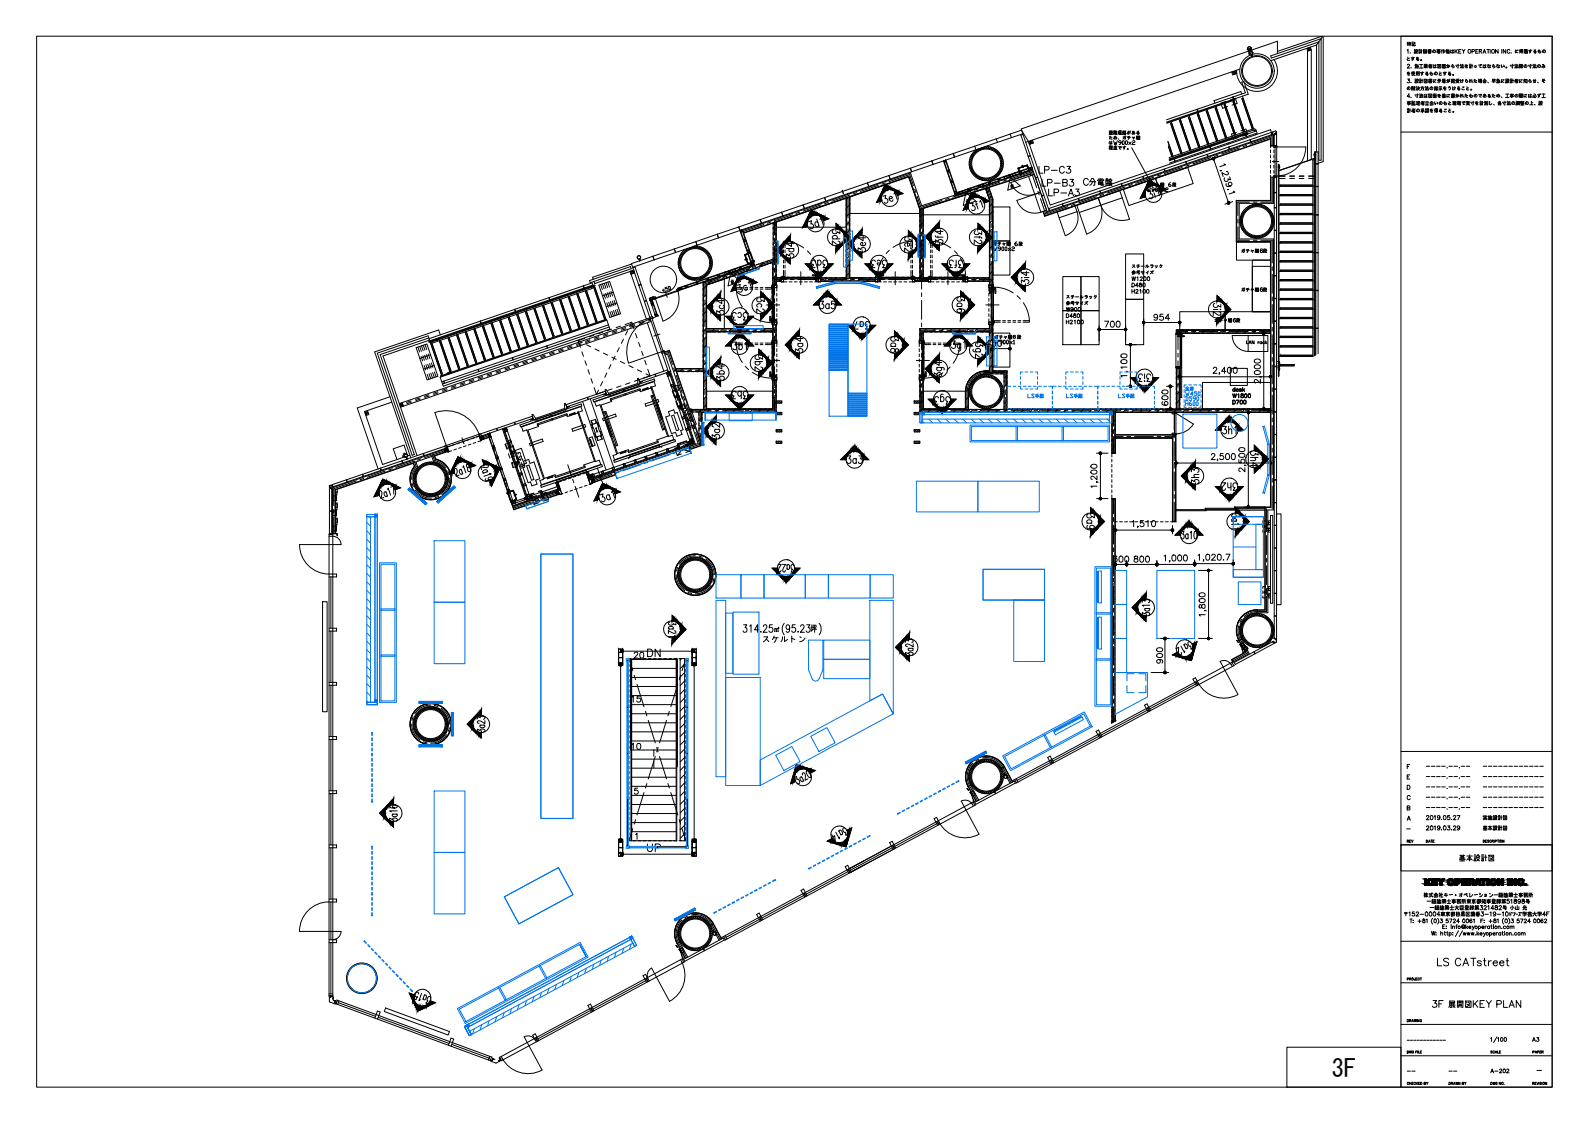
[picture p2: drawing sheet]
<svg xmlns="http://www.w3.org/2000/svg" width="420mm" height="297mm" viewBox="0 0 420 297" stroke-linecap="round" stroke-linejoin="round" font-family="sans-serif">
<defs><g id="words">
<text font-size="6.5" x="352.3" y="284.8">3F</text>
<g font-size="5.3" fill="#0075eb">
<text x="211.3" y="69.5" transform="rotate(-90 211.3 69.5)">3d4</text>
<text x="230.4" y="67.7" transform="rotate(-90 230.4 67.7)">3e4</text>
<text x="242.7" y="67.7" transform="rotate(-90 242.7 67.7)">3e2</text>
</g>
<g font-size="5.3">
<text x="203.6" y="84" transform="rotate(-90 203.6 84)">3c2</text>
<text x="215.9" y="82.9">3a5</text>
<text x="256.5" y="84" transform="rotate(-90 256.5 84)">3a6</text>
<text x="193" y="86.1">3c3</text>
<text x="193" y="84.3" transform="rotate(-90 193 84.3)">3c4</text>
<text x="213.8" y="94.5" transform="rotate(-90 213.8 94.5)">3a4</text>
<text x="193" y="102" transform="rotate(-90 193 102)">3b4</text>
<text x="322.4" y="116.1">3h1</text>
<text x="223.3" y="123.8">3a3</text>
<text x="334.1" y="124.9" transform="rotate(-90 334.1 124.9)">3h4</text>
<text x="318.6" y="129.1" transform="rotate(-90 318.6 129.1)">3h3</text>
<text x="322.4" y="130.9">3h2</text>
<text x="170.4" y="175">DN</text>
<text x="170.4" y="226.5">UP</text>
</g>
<g font-size="4.9">
<text x="274.1" y="46.9">LP-C3</text>
<text x="274.8" y="50.4">LP-B3</text>
<text x="276.6" y="52.9">LP-A3</text>
<text x="285.8" y="50.1">C分電盤</text>
<text x="223.3" y="66" transform="rotate(-90 223.3 66)">3d2</text>
<text x="213.8" y="72">3d3</text>
<text x="229.7" y="72">3e3</text>
<text x="250.1" y="72">3f3</text>
<text x="273.4" y="76.2" transform="rotate(-90 273.4 76.2)">3i4</text>
<text x="225.1" y="88.2">3a7</text>
<text x="238.8" y="94.5" transform="rotate(-90 238.8 94.5)">3a8</text>
<text x="202.8" y="99.1" transform="rotate(-90 202.8 99.1)">3b2</text>
<text x="192.6" y="106.5">3b3</text>
<text x="191.6" y="117.1" transform="rotate(-90 191.6 117.1)">3a2</text>
<text x="290.7" y="141.1" transform="rotate(-90 290.7 141.1)">3a9</text>
<text x="166.2" y="187">15</text>
<text x="385.2" y="229">基本設計図</text>
<text x="378.2" y="267.8">3F 展開図KEY PLAN</text>
</g>
<text font-size="4.9" fill="#0075eb" x="300.2" y="102">3i3</text>
<text font-size="4.9" fill="#00bfff" x="166.9" y="175.3">20</text>
<text font-size="4.4" x="166.2" y="199.3">10</text>
<g font-size="4" fill="#0075eb">
<text x="270.9" y="106.5">LS手配</text>
<text x="281.2" y="106.5">LS手配</text>
<text x="294.9" y="106.5">LS手配</text>
</g>
<g font-size="4">
<text x="391.6" y="220.8">基本設計図</text>
<text x="391.6" y="218">実施設計図</text>
<text x="404.6" y="276.6">A3</text>
</g>
<text font-size="3.5" x="376.4" y="209.9">----.--.--</text>
<g font-size="3.1">
<text x="376.4" y="207.1">----.--.--</text>
<text x="376.4" y="204.3">----.--.--</text>
<text x="376.4" y="215.2">----.--.--</text>
</g>
<g font-size="2.6">
<text x="391.6" y="203.9">------------</text>
<text x="391.6" y="209.2">------------</text>
<text x="391.6" y="206.7">------------</text>
<text x="391.6" y="212">------------</text>
<text x="371.1" y="220.5">-</text>
<text x="371.5" y="276.2">------------</text>
<text x="371.5" y="284.7">--</text>
<text x="382.4" y="284.7">--</text>
<text x="405.7" y="284.3">-</text>
</g>
</g></defs>
<g fill="none" stroke="#0075eb" stroke-width=".26">
<path d="M195.1 72.6l.2 .3 5.5-1.8v-.4l.2 .4-5.8 2zM216 75.8l.1 .5 4.8-1.2-.2-.5-4.7 1.2M220.9 74.6h7v.5h-7zM223.2 62.9h.7v7.7h-.7zM232.7 75.8l-.1 .5-4.7-1.2 .1-.5 4.7 1.2M244.3 62.1h.5v6.1h-.5l.4-.1v-5.9zM263 61.3h.8v7.7h-.8zM186.9 91.8h.8v7.7h-.8zM192.7 87.8l.1 .4h5.8l.2-.4v.5h-6.1zM194.2 86.1h7.7v.8h-7.7zM219.4 97.9h5v12.2h-5zM219.4 85.7h5v12.2h-5z"/>
<path d="M219.4 85.7h5v.3h-5zM219.4 86.2h5v.3h-5zM219.4 86.8h5v.2h-5zM219.4 87.3h5v.2h-5zM219.4 87.8h5v.3h-5zM219.4 88.3h5v.3h-5zM219.4 88.8h5v.3h-5zM219.4 89.4h5v.2h-5zM219.4 89.9h5v.2h-5zM219.4 90.4h5v.2h-5zM219.4 90.9h5v.3h-5zM219.4 91.4h5v.3h-5z"/>
<path d="M219.4 92h5v.2h-5zM219.4 92.5h5v.2h-5zM219.4 93h5v.2h-5zM219.4 93.5h5v.3h-5zM219.4 94h5v.3h-5zM219.4 94.6h5v.2h-5zM219.4 95.1h5v.2h-5zM219.4 95.6h5v.2h-5zM219.4 96.1h5v.3h-5zM219.4 96.6h5v.3h-5zM219.4 97.1h5v.3h-5zM219.4 97.7h5v.2h-5z"/>
<path d="M224.4 85.7h5v18.3h-5zM252.1 87.8l.1 .4h5.8l.1-.4v.5h-6zM261 89.1h.8v7.7h-.8zM263 89.1h.8v7.7h-.8zM270 99.6v.7M270.6 98.4h-.6v.6M271.2 98.4h.8M272.6 98.4h.7M273.9 98.4h.6v.6M274.5 99.6v.7M282 99.6v.7M282.6 98.4h-.6v.6"/>
<path d="M283.2 98.4h.8M284.6 98.4h.7M285.9 98.4h.6v.6M286.5 99.6v.7M296.3 99.6v.7M296.9 98.4h-.6v.6M297.5 98.4h.8M185.7 111.7h.5v6.1h-.5zM185.7 111.7h.5v.3h-.5zM185.7 117.5h.5v.3h-.5zM185.7 112h.3v5.5h-.3zM186.6 109.1l.1 2z"/>
<path d="M186.6 109.1h18.8v2h-18.8zM186.7 109.1h18.5v.2h-18.5zM192.8 109.1l.2 .2zM192.9 109.3h6.1v2h-6.1zM198.9 109.1l.2 .2zM205.2 109.1l.2 2zM224.4 104h5v6.1h-5zM224.4 109.8h5v.3h-5zM224.4 109.3h5v.3h-5zM224.4 108.8h5v.2h-5zM224.4 108.3h5v.2h-5zM224.4 107.7h5v.3h-5z"/>
<path d="M224.4 107.2h5v.2h-5zM224.4 106.7h5v.2h-5zM224.4 106.1h5v.3h-5zM224.4 105.6h5v.3h-5zM224.4 105.1h5v.2h-5zM224.4 104.5h5v.3h-5zM224.4 104h5v.3h-5zM243.4 109.1h50.8v.6h-50.2v2.2h-.6zM243.4 109.1h.6v2.8h-.6zM244 109.1v.6M244 109.1h.1M244 109.7h.1"/>
<path d="M244 109.1h.6v.6h-.6zM244 109.1h.6M244 109.7h.6M244 109.1l.6 .6M244.6 109.1h.1M244.6 109.7h.1M244.6 109.1v.6M244.6 109.1l-.6 .6M256.6 112.4h37v4.5h-37zM257 112.8h36.2v3.7h-36.2zM266.4 107.5v.7h1M266.4 103.4v.8"/>
<path d="M266.4 104.8v.7M266.4 106.1v.8M267.4 102.2h-1v.6M268 102.2h.8M268 108.2h.8M268.8 112.8h.4v3.7h-.4zM269.4 102.2h.7M269.4 108.2h.7M270 101v.7M270.7 108.2h.8M272.1 108.2h.7M273.4 108.2h.8"/>
<path d="M274.5 101v.7M274.8 108.2h.7M276.1 108.2h.8M277.5 108.2h.9v-.7v.7h1M279.4 102.2h-1v.6M280 108.2h.8M281 112.8h.4v3.7h-.4zM281.4 108.2h.7M282 101v.7M282.7 108.2h.8M284.1 108.2h.7M285.4 108.2h.8"/>
<path d="M286.5 101v.7M286.8 108.2h.7M288.1 108.2h.8M289.5 102.2h.9v.6v-.6h.5M289.5 108.2h.9v-.7v.7h.5M290.4 103.4v.8M290.4 104.8v.7M290.4 106.1v.8M291.5 102.2h.7M291.5 108.2h.7M292.8 102.2h.8M292.8 108.2h.8"/>
<path d="M293.6 109.1h.6v2.8h-.6zM293.6 109.1v.6M293.6 109.1h.1M293.6 109.7h.1M293.6 109.1h.6v.6h-.6zM293.6 109.1h.6M293.6 109.7h.6M293.6 109.1l.6 .6M294.2 109.1h.1M294.2 109.7h.1M294.2 109.1l-.6 .6M294.2 109.1v.6"/>
<path d="M294.2 108.2h.8M295.6 108.2h.7M296.3 101v.7M296.9 108.2h.7M298.2 108.2h.8M299.6 108.2h.8M300.9 108.2h.8M302.3 108.2h.7M303.7 108.2h.7M305.5 107.5v.7h-.5M305.5 103.4v.8M305.5 104.8v.7"/>
<path d="M305.5 106.1v.8M313 109.5h9v9h-9zM313.3 107.1v.6h.6M313.3 103v.8M313.3 104.4v.7M313.3 105.8v.7M313.6 102.7l.5-.4 .5 .4M313.6 103.6l.4 1 .2-.5 .1 .5 .4-1M313.6 104.9l.7 .2v.7l-.7 .1M313.6 103.3h1M313.6 106.3v1M313.6 106.8h.7"/>
<path d="M313.7 103h.8M313.8 104.9v1M313.9 103.1v.2M313.9 102.7h.5M313.9 101.8h-.6v.7M314.1 102.7v.6M314.3 106.3v1M314.4 103.1l-.1 .2M314.5 107.7h.8M314.5 101.8h.8M315.1 103.2h.6M315.1 102.6h.6"/>
<path d="M315.2 102.9h.4v-.2h-.4v.3h.4v-.1M315.2 106.3l-.5 .3v.5l.1 .2 .5-.2-.1-.3h-.5M315.3 104.9h-.6v.4l.6 .1-.1 .5-.5-.1M315.4 102.3v1M315.7 104.3h-.7l.5-.7v1M315.7 106.4l.1-.1 .4 .1-.2 .9-.3-.2zM315.8 102.4h-.8l-.1 .9M315.8 107.7h.8M315.8 101.8h.8M316.3 105.4h-.5l-.1-.3 .1-.2 .5 .2v.5l-.5 .3M316.5 106.4l.2-.1 .3 .1-.2 .9-.3-.2zM316.7 103.6h-.7v.4h.5l.2 .4-.2 .2-.5-.2"/>
<path d="M316.7 105.1l.1-.2 .4 .2v.7l-.2 .1-.3-.1zM317 103.8l.2-.2 .3 .2-.2 .8-.3-.2zM317.2 101.8h.6v.7M317.8 107.1v.6h-.6M317.8 103v.8M317.8 104.4v.7M317.8 105.8v.7M334.1 112.8l.5-.1 1.2 4.8-.5 .1zM97 136.1h2.2v.6h-2.2zM99.2 136.7h.6v49.7h-2.8v-.6h2.2zM99.2 136.1v.6M99.2 136.1h.1"/>
<path d="M99.2 136.7h.1M99.2 136.1h.6v.6h-.6zM99.2 136.1h.6M99.2 136.7h.6M99.2 136.1l.6 .6M99.8 136.7h.1M99.8 136.1h.1M99.8 136.1l-.6 .6M99.8 136.1v.6M108.3 129.1l4.6 4-.3 .4-4.6-4zM108.3 129.1l.2 .2-.3 .4-.2-.2zM108.5 129.3l4.2 3.6-.2 .2-4.2-3.6z"/>
<path d="M112.7 132.9l.2 .2-.3 .4-.2-.2zM115.6 132.6l4.5-4 .4 .4-4.6 4zM115.6 132.6l.2-.2 .3 .4-.2 .2zM115.8 132.4l4.1-3.6 .2 .2-4.1 3.7zM119.9 128.8l.2-.2 .4 .4-.3 .1zM139.1 133.8l5.8-2 .2 .8-5.7 2zM242.5 127.3h16.2v8.1h-16.2zM258.7 127.3h16.3v8.1h-16.3zM326.3 136.7h8v16h-8zM326.3 136.7h8v2h-8zM332.3 138.7h2v12h-2zM335.3 125.6l.5 .1-1.2 4.8-.5-.2z"/>
<path d="M100.4 148.9h4.5v36.9h-4.5zM100.8 149.3h3.7v36.1h-3.7zM114.9 143h8.1v16.3h-8.1zM114.9 159.3h8.1v16.2h-8.1zM143.1 146.5h8.5v70h-8.5zM189.4 158.8h2.6v46.7h-2.6zM189.4 152h6.6v6.2h-6.6zM196 152h6.1v6.2h-6.1zM202.1 152h11v6.2h-11zM213.1 152h6.1v6.2h-6.1zM219.2 152h11v6.2h-11zM230.1 158.8h6.2v30l-2.8-5.2-3.4 1.8z"/>
<path d="M230.2 152h6.1v6.2h-6.1zM260.1 150.6h16.3v8.1h-16.3zM268.2 158.7h8.2v16.3h-8.2zM289.7 149.9h4.5v36.9h-4.5zM290.1 150.3h3.7v36.1h-3.7zM290.4 151.1v8.3zM290.6 151h.8v8.5h-.8zM295.1 150.9h3v9h-3zM295.1 159.9h3v9h-3zM306.1 150.9h10v18h-10zM326.3 150.7h8v2h-8zM326.3 144.7h6"/>
<path d="M327.6 153.9h6v6h-6zM100.8 161h3.7v.4h-3.7zM100.8 173.2h3.7v.4h-3.7zM192 162.2h1.9v15.9h-1.9zM192 179.2h9.1v28.6h-9.1zM193.9 161.9h6.9v16.4h-6.9zM217.7 176.8l-.1 .7-.9 2a1 1 0 0 1-.9 .6 1 1 0 0 1-.9-.6l-1-2.5v-7.7h3.8v7.5M217.9 169.3h12.2v5.1h-12.2zM217.9 174.4h12.2v5.1h-12.2zM290.1 174.3h3.7v.3h-3.7zM290.1 162.1h3.7v.3h-3.7zM290.4 163.3v8.3z"/>
<path d="M290.6 163.2h.8v8.5h-.8zM295.1 168.9h3v9h-3zM295.1 177.9h8.5v6.4l-8.5 4.6zM300 178.2h-1.8v1.9M301.3 178.2h1.9v1.9M97 185.8h2.8v.6h-2.8zM98.4 193.8v.8M98.4 195.2v.7M98.4 196.5v.8M98.4 197.9v.7M98.4 199.2v.8M98.5 193.8v.8"/>
<path d="M98.5 195.2v.7M98.5 196.5v.8M98.5 197.9v.7M98.5 199.2v.8M99.2 185.2v.6M99.2 185.8h.1M99.2 185.2h.1M99.2 185.2h.6v.6h-.6zM99.2 185.8h.6M99.2 185.2h.6M99.2 185.2l.6 .6M99.8 185.2h.1"/>
<path d="M99.8 185.8h.1M99.8 185.2l-.6 .6M99.8 185.2v.6M110.9 185.5h6.1v.5h-6.1zM110.9 185.5h.3v.5h-.3zM110.9 197h6.1v.5h-6.1zM110.9 197h.3v.5h-.3zM111.2 185.7h5.5v.3h-5.5zM111.2 197h5.5v.3h-5.5zM116.7 185.5h.3v.5h-.3zM116.7 197h.3v.5h-.3zM119.4 188.5h.6v6.1h-.6z"/>
<path d="M119.4 188.5h.6v.3h-.6zM119.4 194.3h.6v.3h-.6zM119.4 188.8h.4v5.5h-.4zM205.2 199.8l4.3-2.4 2.2 4.1-4.3 2.3zM214.5 194.8l4.3-2.3 2.2 4-4.3 2.3zM260.5 198.8l.3-.1 .2 .4-.2 .2zM265.3 199.9l21.6-11.6 2.1 3.9-21.6 11.7zM276.2 194.5l.3-.2 1.8 3.3-.4 .1zM278.8 193.4l7.3-3.9zM278.9 193.7l7.4-4 .4 .6-7.5 4zM298.2 181.3v1.9h1.8M303.2 181.3v1.9h-1.9"/>
<path d="M98.4 200.6v.7M98.4 201.9v.8M98.4 203.3v.7M98.4 204.6v.8M98.4 206v.7M98.4 207.3v.8M98.4 208.7v.7M98.4 210v.8M98.4 211.4v.7M98.5 200.6v.7M98.5 201.9v.8M98.5 203.3v.7"/>
<path d="M98.5 204.6v.8M98.5 206v.7M98.5 207.3v.8M98.5 208.7v.7M98.5 210v.8M98.5 211.4v.7M114.9 209.2h8.1v16.3h-8.1zM201.1 201l32.4-17.4 2.8 5.2-35.2 19zM238.1 214.8l-.6 .4M238.2 215l-.6 .3M239.3 214.2l-.6 .4M239.4 214.3l-.7 .4"/>
<path d="M240.5 213.6l-.6 .3M240.6 213.7l-.7 .4M241.7 212.9l-.7 .4M241.8 213.1l-.7 .3M242.9 212.3l-.7 .3M243 212.4l-.7 .4M244.1 211.6l-.7 .4M244.2 211.8l-.7 .3M245.3 211l-.7 .4M245.3 211.1l-.6 .4M246.5 210.4l-.7 .3M246.5 210.5l-.6 .3"/>
<path d="M247.7 209.7l-.7 .4M247.7 209.9l-.6 .3M248.8 209.1l-.6 .3M248.9 209.2l-.7 .4M250 208.4l-.6 .4M250.1 208.6l-.7 .3M251.2 207.8l-.7 .4M251.3 207.9l-.7 .4M252.4 207.2l-.7 .3M252.5 207.3l-.7 .4M253.6 206.5l-.7 .4M253.7 206.7l-.7 .3"/>
<path d="M255.4 201.6l5.4-2.9 .2 .4-5.3 2.9zM255.4 201.6l.3-.1 .2 .4-.2 .1zM255.8 201.6l4.8-2.6 .2 .3-4.9 2.6zM265.8 200.1l20.9-11.3 1.8 3.3-21 11.3zM98.4 223.9v.7M98.4 225.2v.8M98.4 226.6v.7M98.4 227.9v.8M98.4 229.3v.7M98.4 230.6v.8M98.4 232v.7M98.4 233.3v.8"/>
<path d="M98.4 234.7v.7M98.4 236v.8M98.4 237.4v.7M98.4 238.7v.8M98.5 223.9v.7M98.5 225.2v.8M98.5 226.6v.7M98.5 227.9v.8M98.5 229.3v.7M98.5 230.6v.8M98.5 232v.7M98.5 233.3v.8"/>
<path d="M98.5 234.7v.7M98.5 236v.8M98.5 237.4v.7M98.5 238.7v.8M114.9 225.5h8.1v16.2h-8.1zM133.4 237.2l14.3-7.7 3.9 7.2-14.3 7.7zM191.9 239.7l-.6 .4M192 239.9l-.6 .3M193.1 239.1l-.6 .4M193.2 239.3l-.6 .3M194.3 238.5l-.6 .3M194.4 238.6l-.7 .4"/>
<path d="M195.5 237.8l-.6 .4M195.6 238l-.7 .3M196.7 237.2l-.7 .3M196.8 237.3l-.7 .4M197.9 236.5l-.7 .4M198 236.7l-.7 .4M199.1 235.9l-.7 .4M199.2 236l-.7 .4M200.3 235.3l-.7 .3M200.3 235.4l-.6 .4M201.5 234.6l-.7 .4M201.5 234.8l-.6 .3"/>
<path d="M202.6 234l-.6 .3M202.7 234.1l-.6 .4M203.8 233.3l-.6 .4M203.9 233.5l-.7 .3M205 232.7l-.6 .4M205.1 232.8l-.7 .4M214.6 229.3l-.6 .4M214.7 229.5l-.7 .3M215.8 228.7l-.7 .4M215.9 228.8l-.7 .4M217 228.1l-.7 .3M217.1 228.2l-.7 .4"/>
<path d="M218.2 227.4l-.7 .4M218.2 227.6l-.6 .3M219.4 226.8l-.7 .3M219.4 226.9l-.6 .4M220.6 226.2l-.7 .3M220.6 226.3l-.6 .3M221.7 225.5l-.6 .4M221.8 225.6l-.6 .4M222.9 224.9l-.6 .3M223 225l-.6 .3M224.1 224.2l-.6 .4M224.2 224.4l-.7 .3"/>
<path d="M225.3 223.6l-.7 .3M225.4 223.7l-.7 .4M226.5 222.9l-.7 .4M226.6 223.1l-.7 .3M227.7 222.3l-.7 .4M227.8 222.4l-.7 .4M228.9 221.7l-.7 .3M229 221.8l-.7 .4M230.1 221l-.7 .4M230.1 221.2l-.6 .3M96.4 249l.5 .5M96.5 248.9l.5 .5"/>
<path d="M97.3 250l.5 .5M97.4 249.9l.5 .5M98.2 251l.5 .5M98.3 250.9l.5 .5M98.4 240.1v.7M98.4 241.4v.8M98.5 240.1v.7M98.5 241.4v.8M99.1 251.9l.6 .6M99.3 251.8l.5 .6M100.1 252.9l.5 .6M100.2 252.8l.5 .5"/>
<path d="M101 253.9l.5 .5M101.1 253.8l.5 .5M101.9 254.9l.6 .5M102.1 254.7l.5 .6M102.9 255.8l.5 .6M103 255.7l.5 .6M103.8 256.8l.5 .6M103.9 256.7l.5 .5M104.7 257.8l.6 .5M104.9 257.7l.5 .5M105.7 258.7l.5 .6M105.8 258.6l.5 .6"/>
<path d="M106.6 259.7l.5 .6M106.7 259.6l.6 .6M142.6 255.6l.4-.2 1.7 3.2-.3 .2zM155.1 253l-1.7-3.2 1.7 3.2M166.6 248l.3 .4M166.6 247.9h.1M166.6 247.9l.5-.2 .3 .5-.5 .2zM166.6 247.9l.8 .3M166.9 248.4h.1M166.9 248.5l.5-.3 1 1.9-.5 .3zM167.1 247.7h.1M167.1 247.7l-.5 .2"/>
<path d="M167.1 247.7l-.2 .7M167.2 247.7l.2 .5M167.4 248.2h.1M167.4 248.2l-.5 .2M178.4 243.1l5.4-2.9 .2 .5-5.4 2.9zM178.4 243.1l.3-.1 .2 .4-.3 .2zM178.8 243.1l4.8-2.6 .2 .3-4.9 2.6zM183.5 240.4l.3-.2 .2 .5-.2 .1zM189.6 241l-.7 .4M189.7 241.2l-.7 .3M190.8 240.4l-.7 .3M190.8 240.5l-.6 .4"/>
<path d="M107.5 260.7l.6 .5M107.7 260.6l.5 .5M108.5 261.7l.5 .5M108.6 261.6l.5 .5M121 266.8l32.5-17.5 2.1 3.9-32.5 17.5zM121.5 266.9l31.9-17.1 1.7 3.2-31.8 17.2zM122.9 271.5l43.7-23.6 .3 .6-43.2 23.3 1 1.9-.5 .2zM122.9 271.5l.5-.3 1.3 2.5-.5 .2zM123.4 271.3l.3 .4M123.4 271.2h.1M123.4 271.2l.5-.2 .3 .5-.5 .2zM123.4 271.2l.5-.2-.2 .7"/>
<path d="M123.4 271.2l.8 .3M123.7 271.7h.1M123.9 271h.1M123.9 271l.3 .4M124.2 271.5h.1M124.2 271.5l-.5 .2M131.9 261.4l.3-.2 1.8 3.2-.4 .2z"/>
<circle cx="327.9" cy="111.9" r="2.25"/>
<circle cx="98.4" cy="193.8" r=".08"/>
<circle cx="98.4" cy="199.5" r=".08"/>
<circle cx="98.4" cy="212.1" r=".08"/>
<circle cx="98.4" cy="206.5" r=".08"/>
<circle cx="237.5" cy="215.3" r=".08"/>
<circle cx="242.5" cy="212.6" r=".08"/>
<circle cx="248.7" cy="209.3" r=".08"/>
<circle cx="253.6" cy="206.6" r=".08"/>
<circle cx="98.4" cy="223.9" r=".08"/>
<circle cx="98.4" cy="229.5" r=".07"/>
<circle cx="98.4" cy="236.5" r=".07"/>
<circle cx="193.9" cy="238.8" r=".08"/>
<circle cx="200.1" cy="235.5" r=".08"/>
<circle cx="205.1" cy="232.8" r=".08"/>
<circle cx="214" cy="229.8" r=".08"/>
<circle cx="219" cy="227.1" r=".08"/>
<circle cx="225.1" cy="223.8" r=".08"/>
<circle cx="230.1" cy="221.1" r=".09"/>
<circle cx="95.7" cy="258.8" r="3.8"/>
<circle cx="96.4" cy="249" r=".08"/>
<circle cx="98.4" cy="242.2" r=".07"/>
<circle cx="100.3" cy="253" r=".09"/>
<circle cx="105.1" cy="258.1" r=".08"/>
<circle cx="189" cy="241.5" r=".08"/>
<circle cx="109" cy="262.2" r=".09"/>
</g>
<g fill="none" stroke="#000" stroke-width=".26">
<path d="M213.9 58.7l.8-.3-.2 .9a.59 .59 0 0 1 .8 .6 .59 .59 0 0 1-1 .3M216.1 57.9l.6 1.9M216.4 58.8l-.2-.1a.6 .6 0 0 0-.6 .8 .6 .6 0 0 0 1 .3v-.3M216.9 58l.3-.4 .6 1.8M217.9 58.3l1.4-.4-4.7-2.3-2.3 4.7 1.4-.5M233.6 52l.8-.3-.2 .8a.59 .59 0 0 1 .7 .7 .59 .59 0 0 1-.9 .3M235.3 52.7l.8-.3-.3-.4a.6 .6 0 0 0-.5 .8 .6 .6 0 0 0 .9 .3l.1-.3M236.5 51.3l.2-.5 .7 2M237.5 51.7l1.4-.5-4.7-2.3-2.3 4.7 1.4-.5M256.7 53.9l.8-.3-.2 .9a.59 .59 0 0 1 .8 .7 .59 .59 0 0 1-1 .3M258.5 53.3l-.3 .2 .1 .2 .5 1.6M258.6 53.9l-.5 .2"/>
<path d="M259.2 53.4l.2-.5 .7 1.9M260.4 53.7l1.4-.5-4.7-2.3-2.3 4.7 1.4-.5M303.7 50.7l.8-.2-.2 .8a.59 .59 0 0 1 .8 .7 .59 .59 0 0 1-1 .3M305.1 50.3v.1zM305.3 51l.4 1.2M305.9 50.4l.3-.5 .6 1.9M307.3 50.6l1.4-.5-4.7-2.3-2.3 4.7 1.4-.5M195.1 75.5l.8-.3-.2 .9a.59 .59 0 0 1 .7 .7 .59 .59 0 0 1-1 .3M197.5 75.6l-.2-.1a.6 .6 0 0 0-.5 .8 .6 .6 0 0 0 .9 .3l.1-.2M198 74.9l.2-.5 .7 1.9M199 75.2l1.4-.5-4.7-2.3-2.3 4.7 1.4-.5M247.5 64.2v-.8l.7 .5a.59 .59 0 0 1 1-.5 .59 .59 0 0 1-.1 1"/>
<path d="M247.5 62.3l.1 .4h.3h1.6M248.2 62.4v.6M248.5 60.4v-1.5l-3.7 3.7 3.7 3.7v-1.4M248.8 60.8v1.2l-1.3-.8h2M257.8 62.7h1.6l.3 .1 .1 .3M258.1 61a.58 .58 0 0 0 0 1 .58 .58 0 0 0 .9-.4l.8 .4v-.8M258.8 60.5v-1.4l3.6 3.7-3.6 3.7v-1.5M259.1 62.5v.5M259.3 63.5l.5 .3-.1 .5-.3 .2-.7-.3-.9-.7v1M271.3 71.1v-1.4l-3.8 3.7 3.8 3.7v-1.5M322 79.6v-1.4l3.7 3.7-3.7 3.6v-1.4M193.4 91.5h-1.4l3.7-3.7 3.7 3.7h-1.4"/>
<path d="M194.1 90.5h.8l-.5 .8a.59 .59 0 0 1 .5 .9 .59 .59 0 0 1-1-.1M195.5 91.4l.2-.1a.6 .6 0 0 1 .7 .5 .6 .6 0 0 1-.7 .6l-.2-.2M195.5 90.5v2M197.1 90.9l.4-.4v2M247.2 99.5v-.9l.7 .5a.59 .59 0 0 1 .9-.5 .59 .59 0 0 1 0 1M247.8 97.2l1.8 .1 .2 .2-.1 .4M248.1 97.2a.57 .57 0 0 0-.1 .8 .57 .57 0 0 0 .9 0l.3-.3-.3-.5M248.5 95.3v-1.4l-3.7 3.7 3.7 3.6v-1.4M248.5 95.5v1.2l-1.3-.8h2M251.3 91.5h-1.4l3.7-3.7 3.6 3.7h-1.4M251.9 90.2h.9l-.5 .7a.59 .59 0 0 1 .5 .9 .59 .59 0 0 1-1 0M254.2 90.8l-.1 1.9-.2 .1-.4-.1"/>
<path d="M254.2 91.1l-.2-.2a.6 .6 0 0 0-.7 .6 .6 .6 0 0 0 .7 .6l.2-.2M255 90.6l.3-.4v2M257.5 92.4l-.1 .4 .2 .2 1.8 .1M258.4 93.1l-.2-.2a.6 .6 0 0 1 .6-.7 .6 .6 0 0 1 .5 .7l-.2 .2M258.5 90.6a.58 .58 0 0 0-.1 1.1 .58 .58 0 0 0 .9-.5l.8 .4v-.8M258.8 90.4v-1.4l3.6 3.7-3.6 3.6v-1.4M259.6 93.7l.4 .1 .1 .5-.6 .3-1.4-1v1.1M321 81.9h1.2M321.4 80.2a.59 .59 0 0 0-.1 1.1 .59 .59 0 0 0 .9-.5l.8 .4v-.8M322.5 82.5l.4 .1 .1 .5-.6 .3-1.4-1v1.1M322.8 81.9h.2zM189.4 111.7v-1.4l-3.7 3.6 3.7 3.8v-1.5"/>
<path d="M247 105.6h-1.4l3.7 3.7 3.7-3.7h-1.5M248.3 105.3a.59 .59 0 0 0-1 0 .59 .59 0 0 0 .5 .9l-.5 .7h.9M248.9 105.2a.44 .44 0 0 1 .4-.3 .44 .44 0 0 1 .4 .3l.1 .5-.2 .5h-.4l-.3-.2M249.6 104.3h-.4l-.3 .1v1.8M251.3 105.3a.59 .59 0 0 0-1 0 .59 .59 0 0 0 .5 .9l-.5 .7h.8M100.4 130.4v-.4l.2-.2 .4 .4-.2 1.7 .8-.3M102.1 130l.4 1.3M102.2 130.3l-.2-.2a.62 .62 0 0 0-.5 .6 .62 .62 0 0 0 .5 .6h.3l.1-.3M102.6 129.5l.1-.4 .6 1.9M103.4 128.9l.7-.3 .1 2.1M104.6 129.5l1.3-.5-4.6-2.3-2.3 4.7 1.3-.5M120.3 124.5l-.1-.3a.41 .41 0 0 1 .6-.2 .41 .41 0 0 1 .2 .6l-.3 1.3 .8-.2"/>
<path d="M122 124.1l.4 1.3M122.1 124.4l-.2-.2a.64 .64 0 0 0-.4 .7 .64 .64 0 0 0 .6 .6l.2-.4M122.5 123.6l.1-.4 .7 1.9M123.5 122.9l-.1 .3 .2 .4a.67 .67 0 0 1 .8 .3 .67 .67 0 0 1-.2 .9 .74 .74 0 0 1-.5-.7 .74 .74 0 0 1 .4-.7l-.2-.6zM124.5 123.6l1.4-.5-4.7-2.3-2.3 4.7 1.3-.4M128.1 122.9l-.5-1.3 4.7 2.3-2.3 4.7-.5-1.4M128.6 126.6l-.2 .4a1.4 1.4 0 0 0 1.9-.7 .69 .69 0 0 0-1.2 .5l.7 .1M128.7 123l.5 .1v.3l-.6 .3-1.4-.2 .2 .7M128.8 124.8l.2-.3a.7 .7 0 0 0-.8-.2 .7 .7 0 0 0-.5 .7l.4 .1M129.1 124.7l-1.3 .5M129.5 125.2l.5 .1-1.9 .7M158.8 130.9l.8-.3-.2 .9a.59 .59 0 0 1 .7 .7 .59 .59 0 0 1-1 .3"/>
<path d="M161.1 130.8l.5 1.2M161.2 131l-.2-.1a.6 .6 0 0 0-.5 .8 .6 .6 0 0 0 .9 .3l.1-.2M161.8 130.3l.2-.5 .6 1.9M162.8 130.6l1.3-.5-4.7-2.3-2.3 4.7 1.4-.5M325.9 137.9h1.3M326.2 137.9l-.3-.3a.71 .71 0 0 1 .6-.4 .71 .71 0 0 1 .7 .4l-.3 .3M326.2 136l-.2 .2a.62 .62 0 0 0 .3 .7 .62 .62 0 0 0 .8-.3v-.2l.8 .4v-.6M326.9 135.7v-1.5l3.7 3.8-3.7 3.6v-1.4M327.5 138.4l.4 .3h-2M327.5 139.6l.4 .3h-2M205.7 150.3h-1.4l3.7 3.7 3.7-3.7h-1.5M205.9 149.3h.8l-.7 1.2a.41 .41 0 0 0 0 .6 .41 .41 0 0 0 .6 0v-.3"/>
<path d="M207 149.3h.8l-.6 1.2a.41 .41 0 0 0-.1 .6 .41 .41 0 0 0 .6 0l.1-.3M208.2 149.6l.3-.3a.72 .72 0 0 1 .4 .7 .72 .72 0 0 1-.4 .6l-.3-.2M208.2 149.3v1.3M210.1 149.7l-.1-.3a.62 .62 0 0 0-.8 .4 .62 .62 0 0 0 .3 .7h.2l-.4 .8h.7M302.2 159.3v-.6l.8 .3a.59 .59 0 0 1 .7-.4 .59 .59 0 0 1 .4 .7l-.3 .1M303.2 158.4v-1.4l-3.7 3.7 3.7 3.7v-1.5M312.4 141.5h-1.5l3.7-3.7 3.7 3.7h-1.5M312.6 140.5h.7l-.4 .8a.65 .65 0 0 1 .4 .7 .65 .65 0 0 1-.5 .5l-.3-.3M314.3 141.5l-.1-.2a.62 .62 0 0 0-.6 .4 .62 .62 0 0 0 .2 .7l.3 .1 .2-.3M314.3 141.2v1.3M314.9 140.9l.3-.4v2M316.1 140.6l.2-.1 .3 .4v1.3l-.3 .3-.3-.3z"/>
<path d="M176.8 166.4h1.4M177.1 166.4l-.2-.1a.62 .62 0 0 1 .4-.7 .62 .62 0 0 1 .8 .3l.1 .2-.3 .3M177.2 164.6l-.3 .1a.59 .59 0 0 0 .5 .6 .59 .59 0 0 0 .7-.3l.7 .3v-.6M177.8 164.2v-1.4l3.7 3.7-3.7 3.7v-1.5M178.4 166.8l.4 .1a.52 .52 0 0 1-.3 .7 .52 .52 0 0 1-.7-.2l-1-.6v.8M178.5 168.1l.3 .3h-2M239.6 173.2v-.6l.8 .3a.65 .65 0 0 1 .6-.4 .65 .65 0 0 1 .6 .5l-.4 .3M239.6 169.8v-.6l.8 .4a.65 .65 0 0 1 .6-.5 .65 .65 0 0 1 .6 .6l-.4 .2M240.3 171.5h1.3M240.6 171.5l-.2 .1a.65 .65 0 0 0 .5 .7 .65 .65 0 0 0 .7-.4l-.3-.4M240.6 169v-1.5l-3.7 3.7 3.7 3.7v-1.4M241.6 170.3v.8l-1.2-.7a.39 .39 0 0 0-.7 0 .39 .39 0 0 0 .3 .6h.1"/>
<path d="M302.2 162.7v-.7l.8 .4a.59 .59 0 0 1 .7-.4 .59 .59 0 0 1 .4 .7l-.3 .1M302.9 161h1.3M303.2 161l-.3 .2a.72 .72 0 0 0 .6 .4 .72 .72 0 0 0 .7-.4l-.3-.2M304.2 160.1h-2l.4 .3M311.2 171.6l.6-.4 .2 1.8 .2 .2 .3-.1v-.5M312.5 170.9l.9 1.7 .1-.4M313.2 170.5l.6 1.1M313.4 170.7v-.2a.65 .65 0 0 1 .8 .1 .65 .65 0 0 1 0 .9l-.5-.1M315 170l-.2-.3a.59 .59 0 0 0-.4 .7 .59 .59 0 0 0 .6 .5l.1 .8 .6-.3M315.4 170.4l1.3-.7-1.5 5-5-1.5 1.3-.6M126.3 193.5v-.6l.8 .3a.59 .59 0 0 1 .7-.4 .59 .59 0 0 1 .4 .7l-.3 .1M126.3 190.1v-.6l.8 .4a.59 .59 0 0 1 .7-.4 .59 .59 0 0 1 .4 .6l-.3 .2"/>
<path d="M127 191.8h1.3M127.3 191.8l-.3 .2a.72 .72 0 0 0 .6 .5 .72 .72 0 0 0 .7-.5l-.3-.2M127.3 189.3v-1.5l-3.7 3.7 3.7 3.7v-1.4M128.3 190.6v.8l-1.2-.7h-.6l-.2 .4 .5 .2M103.1 217.1v-.7l.8 .4a.65 .65 0 0 1 .6-.4 .65 .65 0 0 1 .6 .5l-.4 .3M103.4 213l-.3 .4a1.46 1.46 0 0 0 2-.1 .7 .7 0 0 0-.6-.3 .7 .7 0 0 0-.6 .4l.5 .3M103.8 215.3h1.3M104.1 215.3l-.2 .1a.62 .62 0 0 0 .4 .7 .62 .62 0 0 0 .7-.3l.1-.2-.3-.3M104.1 212.8v-1.4l-3.7 3.7 3.7 3.7v-1.5M105.1 214.5h-2l.4 .3M210.2 205.6l.6-.3v.9a.59 .59 0 0 1 .7 .4 .59 .59 0 0 1-.4 .7l-.2-.2M212 205.4l.7 1.2"/>
<path d="M212.2 205.7l-.2-.2a.64 .64 0 0 0-.4 .8 .64 .64 0 0 0 .7 .5l.3-.5M212.4 205l-.1-.4 .2-.2 .5 .4v1.6l.7-.4M213.4 203.9h.3l.5 .6 .3 .7-.1 .5h-.3l-.5-.6-.3-.7zM214.4 204.5l1.3-.7-5-1.5-1.5 5 1.3-.7M221.9 219.7l.6 1.2M222 220v-.3a.65 .65 0 0 1 .9 .2 .65 .65 0 0 1 0 .8l-.5-.1M223.7 219.2l-.3-.2a.59 .59 0 0 0-.4 .7 .59 .59 0 0 0 .7 .4l.1 .9 .5-.3M224.1 219.7l1.3-.7-1.5 5-5-1.5 1.2-.7M220 220.7l1 1.8-.1-1.5-.8 .5M221.1 220.1l1 1.8v-.5M109.6 263.2l-1.3-.5 2.2 4.7 4.7-2.2-1.3-.5M110.8 262.9l-.1-.3a.65 .65 0 0 0-.8 .2 .65 .65 0 0 0 .1 .9l.4-.1-.3 .8-.5-.2"/>
<path d="M111.5 262.8l-.7 1.9 .5-.3M112.2 263.4l.2-.2a.63 .63 0 0 1 .5 .6 .63 .63 0 0 1-.5 .6h-.3l-.1-.3M112.3 263.1l-.4 1.2M113.9 264.1v-.3a.59 .59 0 0 0-.8 .2 .59 .59 0 0 0 .1 .8l-.5 .6 .6 .2"/>
<circle cx="215.8" cy="59.1" r="2.25"/>
<circle cx="235.4" cy="52.4" r="2.25"/>
<circle cx="258.3" cy="54.4" r="2.25"/>
<circle cx="305.2" cy="51.3" r="2.25"/>
<circle cx="196.9" cy="75.9" r="2.25"/>
<circle cx="248.5" cy="62.6" r="2.25"/>
<circle cx="258.8" cy="62.8" r="2.25"/>
<circle cx="195.7" cy="91.5" r="2.25"/>
<circle cx="248.5" cy="97.6" r="2.25"/>
<circle cx="253.5" cy="91.5" r="2.25"/>
<circle cx="258.8" cy="92.6" r="2.25"/>
<circle cx="322" cy="81.8" r="2.25"/>
<circle cx="249.3" cy="105.6" r="2.25"/>
<circle cx="102.4" cy="130.2" r="2.25"/>
<circle cx="122.4" cy="124.3" r="2.25"/>
<circle cx="128.8" cy="125.1" r="2.25"/>
<circle cx="160.6" cy="131.3" r="2.25"/>
<circle cx="326.9" cy="137.9" r="2.25"/>
<circle cx="208" cy="150.3" r="2.25"/>
<circle cx="314.6" cy="141.5" r="2.25"/>
<circle cx="177.8" cy="166.5" r="2.25"/>
<circle cx="240.6" cy="171.2" r="2.25"/>
<circle cx="303.2" cy="160.7" r="2.25"/>
<circle cx="313.4" cy="171.5" r="2.25"/>
<circle cx="127.3" cy="191.5" r="2.25"/>
<circle cx="104.1" cy="215.1" r="2.25"/>
<circle cx="212.4" cy="205.6" r="2.25"/>
<circle cx="222.1" cy="220.7" r="2.25"/>
<circle cx="111.7" cy="263.9" r="2.25"/>
</g>
<g fill="#000" stroke="#000" stroke-width=".26">
<path d="M217.9 57.2l.3 .1-.4 .7zM233.7 50l-.8 3.2-1 .4zM237.6 50.5l.2 .1-.4 .7zM256.5 52.1l-.7 3.2-1 .3zM258.8 59.1l.2 .3-.2 1.1zM260.4 52.5l.3 .1-.4 .7zM303.4 48.9l-.7 3.2-1 .4zM307.3 49.4l.3 .1-.5 .7zM195.1 73.6l-.7 3.2-1 .3zM199 74l.3 .2-.4 .6zM214 56.8l-.7 3.1-1 .4zM244.8 62.6l1.8-1.8-.7 2.9z"/>
<path d="M248.1 64.8l.4 .1-.6 .8zM248.5 58.9v.6l-.4 .9zM258.8 65h.2l-.2 .9zM261.3 61.7l1.1 1.1-1.8 1.8zM267.5 73.4l1.9-1.8-.7 2.9zM322 78.2l.3 .3-.3 1.1zM192 91.5l1.8-1.8-.4 1.8zM193.5 91.2l-.1 .3zM198.1 90.2l.1 .1-.3 .8zM244.8 97.6l1.8-1.8-.7 2.9zM248.5 93.9v.6l-.4 .8zM249.9 91.5l1.8-1.8-.5 1.8z"/>
<path d="M251.3 91.2l-.1 .3zM256 90.2l.1 .1-.3 .8zM258.8 89l.2 .2-.2 1.2zM258.8 94.9h.2l-.2 .9zM261.3 91.5l1.1 1.2-1.8 1.8zM322 84.1h.2l-.2 .9zM324.6 80.7l1.1 1.2-1.8 1.8zM185.7 113.9l1.8-1.8-.6 3zM245.6 105.6h1.4l-.2 1.2zM248.1 99.8h.4l-.6 .8zM251.6 105.6h1.4l-1.8 1.8zM251.5 105.6v.3z"/>
<path d="M100.7 127.9l-.8 3.2-.9 .3zM104.6 128.4l.2 .1-.4 .6zM120.6 122l-.8 3.2-.9 .3zM124.5 122.5l.2 .1-.4 .6zM127.6 121.6l.7 .3-.2 1zM129.5 127.2l.4-.2-.2 .7zM131.5 123.5l.8 .4-1.7 3.5zM158.9 129l-.8 3.2-1 .3zM162.8 129.4l.2 .2-.4 .6zM326.9 134.2l.3 .3-.3 1.2zM329.4 136.8l1.2 1.2-1.8 1.7zM204.3 150.3h1.4l-.2 1.2z"/>
<path d="M210.3 150.3h1.4l-1.8 1.8zM210.2 150.3v.3zM303.2 157l-.3 1.5zM312.7 139.7l-.4 1.8h-1.4zM312.4 141.3l-.1 .2zM317 140.3l-.2 .8zM326.9 140.2h.2l-.2 .9zM177.8 162.8l.3 .3-.3 1.1zM177.8 168.7h.3l-.3 .9zM180.4 165.3l1.1 1.2-1.8 1.8zM236.9 171.2l1.8-1.8-.7 2.9zM240.2 173.4l.4 .1-.6 .8z"/>
<path d="M240.6 167.5v.6l-.3 .9zM301.3 158.9l-.6 2.9-1.2-1.1zM302.8 162.9h.4l-.6 .9zM310.2 173.2l1.3-.6-.3 1zM316.1 170.1l.2-.2-1.3 4.8zM315.4 170.4l.3-.1-.1 .4zM125.4 189.7l-.7 2.9-1.1-1.1zM126.9 193.7l.4 .1-.6 .8zM127.3 187.8v.6l-.4 .9zM100.4 215.1l1.8-1.8-.7 2.9zM103.7 217.3h.4l-.6 .9zM104.1 211.4v.6l-.3 .9z"/>
<path d="M210.7 202.3l-1.1 4.8-.4 .2zM210.3 206.3l.2 .3-.3 .2zM214.4 203.4l.3 .1-.5 .7zM224.1 219.7l.2-.2-.1 .5zM218.9 222.5l1.2-.7-.2 1zM224.7 219.3l.3-.1-1.3 4.7zM108.3 262.7l1.3 .5-.3 1.6zM109.6 263.2l-.1 .4zM113.9 264.7l-.4 1.3z"/>
<path d="M213.6 59l-.3 .9zM213.6 59.4l-.3 .5z"/>
<path d="M213.6 59.4l-.1 .5 .2-.1zM213.5 59.9l.2-.1z"/>
<path d="M213.6 58.6l-.3 1.3zM213.6 59l-.3 .9z"/>
<path d="M214.1 56.6l-.5 2zM214.1 56.6l-.5 2z"/>
<path d="M214.3 56.2l-.6 2zM214.3 56.2l-.6 2z"/>
<path d="M214.6 55.6l-.7 2.2zM214.6 55.6l-.5 2-.2 .2z"/>
<path d="M214.6 55.6l-.5 2zM214.7 55.6l-.6 2z"/>
<path d="M214.7 55.6l-.5 1.9 .7-1.8zM214.9 55.7l-.4 1.5-.3 .3z"/>
<path d="M214.9 55.7l-.4 1.5 .7-1.3zM215.2 55.9l-.3 1.1-.4 .2z"/>
<path d="M215.2 55.9l-.3 1.1 .6-1zM215.5 56l-.2 .9-.4 .1z"/>
<path d="M215.5 56l-.2 .9 .5-.7zM215.8 56.2l-.1 .6-.4 .1z"/>
<path d="M215.8 56.2l-.1 .6 .5-.4zM215.7 56.8l.5-.4-.1 .5z"/>
<path d="M216.2 56.4l-.1 .5 .5-.3zM216.1 56.9l.5-.3-.1 .3z"/>
<path d="M216.6 56.6l-.1 .3 .5-.1zM216.5 56.9l.5-.1-.1 .3z"/>
<path d="M217 56.8l-.1 .3 .4-.2zM216.9 57.1l.4-.2-.1 .4z"/>
<path d="M217.3 56.9l-.1 .4 .5-.2zM217.2 57.3l.5-.2-.2 .5z"/>
<path d="M217.7 57.1l-.2 .5 .4-.4zM217.5 57.6l.4-.4-.1 .8z"/>
<path d="M218.2 57.3l-.4 .7 .1 .3zM218.2 57.3l1.1 .6-1.4 .4z"/>
<path d="M233.2 52.3l-.3 .9zM233.2 52.7l-.3 .5z"/>
<path d="M233.2 52.7l-.1 .5 .2-.1zM233.1 53.2l.2-.1z"/>
<path d="M233.2 51.9l-.3 1.3zM233.2 52.3l-.3 .9z"/>
<path d="M233.7 49.9l-.5 2zM233.7 49.9l-.5 2z"/>
<path d="M233.9 49.5l-.6 2zM233.9 49.5l-.6 2z"/>
<path d="M234.2 48.9l-.6 2.2zM234.2 48.9l-.6 2.2z"/>
<path d="M234.2 48.9l-.5 2zM234.3 48.9l-.6 2z"/>
<path d="M234.3 48.9l-.5 1.9 .7-1.8zM234.5 49l-.4 1.5-.3 .3z"/>
<path d="M234.5 49l-.4 1.5 .7-1.3zM234.8 49.2l-.3 1.1-.4 .2z"/>
<path d="M234.8 49.2l-.3 1.1 .6-1zM235.1 49.3l-.2 .9-.4 .1z"/>
<path d="M235.1 49.3l-.2 .9 .5-.7zM235.4 49.5l-.1 .6-.4 .1z"/>
<path d="M235.4 49.5l-.1 .6 .5-.4zM235.3 50.1l.5-.4-.1 .5z"/>
<path d="M235.8 49.7l-.1 .5 .5-.3zM235.7 50.2l.5-.3-.1 .3z"/>
<path d="M236.2 49.9l-.1 .3 .5-.2zM236.1 50.2l.5-.2-.1 .4z"/>
<path d="M236.6 50l-.1 .4 .4-.2zM236.5 50.4l.4-.2-.1 .4z"/>
<path d="M236.9 50.2l-.1 .4 .5-.2zM236.8 50.6l.5-.2-.2 .5z"/>
<path d="M237.3 50.4l-.2 .5 .5-.4zM237.1 50.9l.5-.4-.2 .8z"/>
<path d="M237.8 50.6l-.4 .7 .1 .4zM237.8 50.6l1.1 .6-1.4 .5z"/>
<path d="M247.5 59.9l-.2 .8 .6-1.2zM247.9 59.5l-.2 1-.4 .2z"/>
<path d="M247.9 59.5l-.2 1 .7-1.5zM248.4 59l-.3 1.4-.4 .1z"/>
<path d="M248.4 59l-.3 1.4zM248.5 58.9l-.4 1.5z"/>
<path d="M256.1 54.3l-.3 .9zM256.1 54.7l-.3 .5z"/>
<path d="M256.1 54.7l-.1 .5 .2-.1zM256 55.2l.2-.1z"/>
<path d="M256.1 53.9l-.3 1.4zM256.1 54.3l-.3 1z"/>
<path d="M256.6 51.9l-.5 2zM256.6 51.9l-.5 2z"/>
<path d="M256.8 51.5l-.6 2zM256.8 51.5l-.6 2z"/>
<path d="M257.1 50.9l-.7 2.2zM257.1 50.9l-.7 2.2z"/>
<path d="M257.1 50.9l-.5 2zM257.2 50.9l-.6 2z"/>
<path d="M257.2 50.9l-.5 1.9 .7-1.8zM257.4 51l-.4 1.5-.3 .3z"/>
<path d="M257.4 51l-.4 1.5 .7-1.3zM257.7 51.2l-.3 1.1-.4 .2z"/>
<path d="M257.7 51.2l-.3 1.1 .6-1zM258 51.3l-.2 .9-.4 .1z"/>
<path d="M258 51.3l-.2 .9 .5-.7zM258.3 51.5l-.1 .6-.4 .1z"/>
<path d="M258.3 51.5l-.1 .6 .5-.4zM258.2 52.1l.5-.4-.1 .5z"/>
<path d="M258.7 51.7l-.1 .5 .5-.3zM258.6 52.2l.5-.3-.1 .3z"/>
<path d="M259 59.4l-.2 1.1 .6-.8zM259.4 59.7l-.2 .9-.4-.1z"/>
<path d="M259.1 51.9l-.1 .3 .5-.1zM259 52.2l.5-.1-.1 .3z"/>
<path d="M259.4 59.7l-.2 .9 .5-.6zM259.2 60.6l.5-.6-.1 .7z"/>
<path d="M259.5 52.1l-.1 .3 .4-.2zM259.4 52.4l.4-.2-.1 .4z"/>
<path d="M259.8 52.2l-.1 .4 .5-.2zM259.7 52.6l.5-.2-.2 .5z"/>
<path d="M260.2 52.4l-.2 .5 .4-.4zM260.4 52.5l-.1 .8-.3-.4z"/>
<path d="M260.7 52.6l-.4 .7 .1 .4zM260.7 52.6l1.1 .6-1.4 .5z"/>
<path d="M302.9 51.2l-.2 .9zM303 51.6l-.3 .5z"/>
<path d="M303 51.6l-.1 .5 .1-.1zM302.9 52.1l.1-.1z"/>
<path d="M303 50.8l-.3 1.3zM302.9 51.2l-.2 .9z"/>
<path d="M303.5 48.8l-.5 2zM303.5 48.8l-.5 2z"/>
<path d="M303.7 48.4l-.6 2zM303.7 48.4l-.6 2z"/>
<path d="M304 47.8l-.7 2.2zM304 47.8l-.7 2.2z"/>
<path d="M304 47.8l-.5 2zM304 47.8l-.5 2z"/>
<path d="M304 47.8l-.4 1.9 .6-1.8zM304.2 47.9l-.3 1.5-.3 .3z"/>
<path d="M304.2 47.9l-.3 1.5 .6-1.3zM304.5 48.1l-.2 1.1-.4 .2z"/>
<path d="M304.5 48.1l-.2 1.1 .6-1zM304.9 48.2l-.2 .9-.4 .1z"/>
<path d="M304.9 48.2l-.2 .9 .5-.7zM305.2 48.4l-.1 .7h-.4z"/>
<path d="M305.2 48.4l-.1 .7 .5-.5zM305.1 49.1l.5-.5-.1 .5z"/>
<path d="M305.6 48.6l-.1 .5 .5-.3zM305.5 49.1l.5-.3-.1 .4z"/>
<path d="M306 48.8l-.1 .4 .4-.3zM305.9 49.2l.4-.3v.4z"/>
<path d="M306.3 48.9v.4l.4-.2zM306.3 49.3l.4-.2-.1 .4z"/>
<path d="M306.7 49.1l-.1 .4 .4-.2zM306.6 49.5l.4-.2-.1 .5z"/>
<path d="M307 49.3l-.1 .5 .4-.4zM306.9 49.8l.4-.4-.2 .8z"/>
<path d="M307.6 49.5l-.5 .7 .2 .4zM307.6 49.5l1.1 .6-1.4 .5z"/>
<path d="M194.6 75.8l-.2 1zM194.7 76.2l-.3 .6z"/>
<path d="M194.7 76.2l-.1 .5 .2-.1zM194.6 76.7l.2-.1z"/>
<path d="M194.7 75.4l-.3 1.4zM194.6 75.8l-.2 1z"/>
<path d="M195.2 73.4l-.5 2zM195.2 73.4l-.5 2z"/>
<path d="M195.4 73l-.6 2zM195.4 73l-.6 2z"/>
<path d="M195.7 72.4l-.7 2.2zM195.7 72.4l-.7 2.2z"/>
<path d="M195.7 72.4l-.5 2zM195.7 72.4l-.5 2z"/>
<path d="M195.7 72.4l-.4 1.9 .7-1.8zM196 72.5l-.4 1.5-.3 .3z"/>
<path d="M196 72.5l-.4 1.5 .7-1.3zM196.3 72.7l-.3 1.2-.4 .1z"/>
<path d="M196.3 72.7l-.3 1.2 .6-1.1zM196.6 72.8l-.2 .9-.4 .2z"/>
<path d="M196.6 72.8l-.2 .9 .5-.7zM196.9 73l-.1 .6-.4 .1z"/>
<path d="M196.9 73l-.1 .6 .5-.4zM196.8 73.6l.5-.4-.1 .5z"/>
<path d="M197.3 73.2l-.1 .5 .5-.3zM197.2 73.7l.5-.3-.1 .4z"/>
<path d="M197.7 73.4l-.1 .4 .5-.2zM197.6 73.8l.5-.2-.1 .3z"/>
<path d="M198.1 73.6l-.1 .3 .4-.1zM198 73.9l.4-.1-.1 .4z"/>
<path d="M198.4 73.8l-.1 .4 .5-.3zM198.3 74.2l.5-.3-.2 .6z"/>
<path d="M198.8 73.9l-.2 .6 .4-.5zM198.6 74.5l.4-.5-.1 .8z"/>
<path d="M199.3 74.2l-.4 .6 .1 .4zM199.3 74.2l1.1 .5-1.4 .5z"/>
<path d="M246.3 62.4l-.4 1.3zM246.3 62.8l-.3 1z"/>
<path d="M246.3 62.8l-.3 1 .3-.6zM246.3 63.2l-.2 .8-.1-.2z"/>
<path d="M246.3 62l-.4 1.7zM246.3 62.4l-.4 1.3z"/>
<path d="M246.3 63.2l-.2 .8 .4-.4zM246.5 63.6l-.2 .6-.2-.2z"/>
<path d="M246.5 63.6l-.2 .6 .4-.2zM246.3 64.2l.4-.2-.1 .4z"/>
<path d="M246.7 60.7l-.4 1.3zM246.7 60.7l-.4 1.3z"/>
<path d="M246.7 60.7l-.2 .9 .4-1zM246.9 60.6l-.4 1z"/>
<path d="M246.7 64l-.1 .4 .4-.1zM246.6 64.4l.4-.1-.1 .4z"/>
<path d="M247.1 60.3l-.4 1zM247.1 60.3l-.4 1z"/>
<path d="M247 64.3l-.1 .4 .4-.2zM246.9 64.7l.4-.2-.1 .5z"/>
<path d="M247.1 60.3l-.1 .6 .5-1zM247.5 59.9l-.2 .8-.3 .2z"/>
<path d="M247.3 64.5l-.1 .5 .5-.3zM247.2 65l.5-.3-.2 .6z"/>
<path d="M247.7 64.7l-.2 .6 .6-.5zM247.5 65.3l.6-.5-.2 .9z"/>
<path d="M248.5 64.9l-.6 .8 .3 .3zM248.5 64.9v1.4l-.3-.3z"/>
<path d="M248.5 59.5l-.4 .9h.2zM248.5 59.5v.9h-.2z"/>
<path d="M259 65l-.2 .9 .3-.9zM259.1 65l-.3 1.5v-.6z"/>
<path d="M259.1 65l-.3 1.5zM259.2 65l-.4 1.5z"/>
<path d="M259.2 65l-.4 1.4 .8-1.5zM259.6 64.9l-.3 1-.5 .5z"/>
<path d="M259.6 64.9l-.3 1 .6-1.2zM259.9 64.7l-.1 .8-.5 .4z"/>
<path d="M259.7 60l-.1 .7 .5-.3zM259.6 60.7l.5-.3-.2 .5z"/>
<path d="M259.9 64.7l-.1 .8 .5-1.1zM260.3 64.4l-.2 .7-.3 .4z"/>
<path d="M260.1 60.4l-.2 .5 .5-.2zM259.9 60.9l.5-.2-.1 .4z"/>
<path d="M260.6 64.1l-.5 1zM260.6 64.1l-.2 .7-.3 .3z"/>
<path d="M260.4 60.7l-.1 .4 .4-.1zM260.3 61.1l.4-.1-.1 .4z"/>
<path d="M260.8 63.8l-.4 1zM260.8 63.8l-.4 1z"/>
<path d="M260.7 61l-.1 .4 .3-.2zM260.6 61.4l.3-.2-.1 .6z"/>
<path d="M260.9 63.5l-.3 1.2zM260.9 63.5l-.3 1.2z"/>
<path d="M260.9 63.4l-.3 1.2zM260.9 63.4l-.3 1.2z"/>
<path d="M260.9 61.2l-.1 .6 .3-.4zM261.1 61.4l-.2 .8-.1-.4z"/>
<path d="M261.1 61.4l-.2 .8 .3-.6zM261.2 61.6l-.2 1-.1-.4z"/>
<path d="M261.2 61.6l-.2 1zM261.3 61.6l-.3 1.4z"/>
<path d="M261.3 61.6l-.3 1.4zM261.3 61.7l-.4 1.7z"/>
<path d="M322.3 78.5l-.3 1.1 .6-.8zM322.6 78.8l-.2 .9-.4-.1z"/>
<path d="M322.6 78.8l-.2 .9 .6-.6zM322.4 79.7l.6-.6-.2 .7z"/>
<path d="M323 79.1l-.2 .7 .5-.3zM322.8 79.8l.5-.3-.1 .5z"/>
<path d="M323.3 79.5l-.1 .5 .4-.2zM323.2 80l.4-.2-.1 .4z"/>
<path d="M323.6 79.8l-.1 .4 .4-.1zM323.5 80.2l.4-.1-.1 .4z"/>
<path d="M193.5 91.1l-.1 .4zM193.5 91.2l-.1 .3z"/>
<path d="M193.8 89.7l-.3 1.4zM193.8 89.7l-.3 1.4z"/>
<path d="M193.8 89.7l-.2 1 .4-1.2zM194 89.5l-.4 1.2z"/>
<path d="M194 89.5l-.2 .8 .4-1zM194.2 89.3l-.4 1z"/>
<path d="M194.2 89.3l-.2 .7 .5-1zM194.5 89l-.1 .7-.4 .3z"/>
<path d="M194.9 88.6l-.4 .4-.1 .7zM194.9 88.6l-.2 .9-.3 .2z"/>
<path d="M194.9 88.6l-.2 .9 .7-1.4zM195.4 88.1l-.3 1.2-.4 .2z"/>
<path d="M195.4 88.1l-.3 1.2 .6-1.5zM195.7 87.8l-.4 1.5h-.2z"/>
<path d="M195.7 87.8l-.4 1.5zM195.8 87.9l-.3 1.4h-.2z"/>
<path d="M195.8 87.9l-.3 1.4 .7-1zM196.2 88.3l-.3 1h-.4z"/>
<path d="M196.2 88.3l-.3 1 .6-.7zM196.5 88.6l-.2 .7h-.4z"/>
<path d="M196.5 88.6l-.2 .7 .5-.4zM196.3 89.3l.5-.4-.1 .6z"/>
<path d="M196.8 88.9l-.1 .6 .5-.2zM196.7 89.5l.5-.2-.1 .4z"/>
<path d="M197.2 89.3l-.1 .4 .4-.1zM197.1 89.7l.4-.1-.1 .4z"/>
<path d="M197.5 89.6l-.1 .4 .3-.2zM197.4 90l.3-.2-.1 .5z"/>
<path d="M197.7 89.8l-.1 .5 .4-.2zM197.6 90.3l.4-.2-.2 .6z"/>
<path d="M198.2 90.3l-.3 .8 .1 .4zM198.2 90.3l1.2 1.2h-1.4z"/>
<path d="M198 90.1l-.2 .6 .3-.5zM198.1 90.2l-.2 .9-.1-.4z"/>
<path d="M246.3 97.4l-.4 1.3zM246.3 97.8l-.3 1z"/>
<path d="M246.3 97.8l-.3 1 .3-.6zM246.3 98.2l-.2 .7-.1-.1z"/>
<path d="M246.3 97l-.4 1.7zM246.3 97.4l-.4 1.3z"/>
<path d="M246.3 98.2l-.2 .7 .4-.3zM246.5 98.6l-.2 .5-.2-.2z"/>
<path d="M246.5 98.6l-.2 .5 .4-.2zM246.3 99.1l.4-.2-.1 .5z"/>
<path d="M246.7 95.7l-.4 1.3zM246.7 95.7l-.4 1.3z"/>
<path d="M246.7 95.7l-.2 .9 .4-1.1zM246.9 95.5l-.4 1.1z"/>
<path d="M246.7 98.9l-.1 .5 .4-.2zM246.6 99.4l.4-.2-.1 .4z"/>
<path d="M247.1 95.2l-.4 1zM247.1 95.2l-.4 1z"/>
<path d="M247 99.2l-.1 .4 .4-.1zM246.9 99.6l.4-.1-.1 .5z"/>
<path d="M247.1 95.2l-.1 .7 .5-1zM247.5 94.9l-.2 .8-.3 .2z"/>
<path d="M247.3 99.5l-.1 .5 .5-.3zM247.2 100l.5-.3-.2 .6z"/>
<path d="M247.5 94.9l-.2 .8 .6-1.2zM247.9 94.5l-.2 1-.4 .2z"/>
<path d="M247.7 99.7l-.2 .6 .6-.5zM247.5 100.3l.6-.5-.2 .8z"/>
<path d="M247.9 94.5l-.2 1 .7-1.5zM248.4 94l-.3 1.4-.4 .1z"/>
<path d="M248.5 94.5l-.4 .8h.2zM248.5 94.5v.8h-.2z"/>
<path d="M248.4 94l-.3 1.4zM248.5 93.9l-.4 1.5z"/>
<path d="M251.3 91.2l-.1 .3zM251.3 91.1l-.1 .4z"/>
<path d="M251.7 89.7l-.4 1.4zM251.7 89.7l-.4 1.4z"/>
<path d="M251.7 89.7l-.2 1 .3-1.2zM251.8 89.5l-.3 1.2z"/>
<path d="M251.8 89.5l-.2 .8 .5-1zM252.1 89.3l-.5 1z"/>
<path d="M252.1 89.3l-.2 .7 .4-1zM252.3 89l-.1 .7-.3 .3z"/>
<path d="M252.3 89l-.1 .7 .6-1.1zM252.8 88.6l-.3 .9-.3 .2z"/>
<path d="M252.8 88.6l-.3 .9 .7-1.4zM253.2 88.1l-.3 1.2-.4 .2z"/>
<path d="M253.2 88.1l-.3 1.2 .7-1.5zM253.6 87.8l-.4 1.5h-.3z"/>
<path d="M253.6 87.8l-.4 1.5zM253.7 87.9l-.4 1.4h-.1z"/>
<path d="M253.7 87.9l-.4 1.4 .7-1zM254 88.3l-.3 1h-.4z"/>
<path d="M254 88.3l-.3 1 .6-.7zM254.3 88.6l-.1 .7h-.5z"/>
<path d="M254.3 88.6l-.1 .7 .5-.4zM254.2 89.3l.5-.4-.1 .6z"/>
<path d="M254.7 88.9l-.1 .6 .4-.2zM254.6 89.5l.4-.2-.1 .4z"/>
<path d="M255 89.3l-.1 .4 .4-.1zM254.9 89.7l.4-.1-.1 .4z"/>
<path d="M255.3 89.6l-.1 .4 .4-.2zM255.2 90l.4-.2-.1 .5z"/>
<path d="M255.6 89.8l-.1 .5 .3-.2zM255.5 90.3l.3-.2-.1 .6z"/>
<path d="M256.1 90.3l-.3 .8v.4zM256.1 90.3l1.1 1.2h-1.4z"/>
<path d="M255.8 90.1l-.1 .6 .3-.5zM256 90.2l-.2 .9-.1-.4z"/>
<path d="M259 94.9l-.2 .9 .3-.9zM259.1 94.9l-.3 1.4v-.5z"/>
<path d="M259 89.2l-.2 1.2 .6-.8zM259.4 89.6l-.2 .9-.4-.1z"/>
<path d="M259.1 94.9l-.3 1.4zM259.2 94.9l-.4 1.4z"/>
<path d="M259.2 94.9l-.4 1.4 .8-1.6zM259.6 94.7l-.3 1.1-.5 .5z"/>
<path d="M259.4 89.6l-.2 .9 .5-.6zM259.2 90.5l.5-.6-.1 .7z"/>
<path d="M259.6 94.7l-.3 1.1 .6-1.2zM259.9 94.6l-.1 .7-.5 .5z"/>
<path d="M259.7 89.9l-.1 .7 .5-.3zM259.6 90.6l.5-.3-.2 .4z"/>
<path d="M259.9 94.6l-.1 .7 .5-1zM260.3 94.3l-.2 .7-.3 .3z"/>
<path d="M260.1 90.3l-.2 .4 .5-.1zM259.9 90.7l.5-.1-.1 .4z"/>
<path d="M260.6 94l-.5 1zM260.6 94l-.2 .7-.3 .3z"/>
<path d="M260.4 90.6l-.1 .4 .4-.1zM260.3 91l.4-.1-.1 .4z"/>
<path d="M260.8 93.6l-.4 1.1zM260.8 93.6l-.4 1.1z"/>
<path d="M260.7 90.9l-.1 .4 .3-.2zM260.6 91.3l.3-.2-.1 .6z"/>
<path d="M260.9 93.4l-.3 1.1zM260.9 93.4l-.3 1.1z"/>
<path d="M260.9 93.3l-.3 1.2zM260.9 93.3l-.3 1.2z"/>
<path d="M260.9 91.1l-.1 .6 .3-.4zM261.1 91.3l-.2 .7-.1-.3z"/>
<path d="M261.1 91.3l-.2 .7 .3-.6zM261.2 91.4l-.2 1-.1-.4z"/>
<path d="M261.2 91.4l-.2 1zM261.3 91.5l-.3 1.4z"/>
<path d="M261.3 91.5l-.3 1.4zM261.3 91.5l-.4 1.8z"/>
<path d="M322.2 84.1l-.2 .9zM322.3 84.1l-.3 1.4z"/>
<path d="M322.3 84.1l-.3 1.4zM322.4 84.1l-.4 1.4z"/>
<path d="M322.4 84.1l-.3 1.4 .7-1.5zM322.8 84l-.2 1-.5 .5z"/>
<path d="M322.8 84l-.2 1 .6-1.2zM323.2 83.8l-.2 .7-.4 .5z"/>
<path d="M323.2 83.8l-.2 .7 .5-1zM323.5 83.5l-.1 .7-.4 .3z"/>
<path d="M323.8 83.2l-.4 1zM323.8 83.2l-.2 .7-.2 .3z"/>
<path d="M324 82.9l-.4 1zM324 82.9l-.4 1z"/>
<path d="M323.9 80.1l-.1 .4 .3-.2zM323.8 80.5l.3-.2-.1 .6z"/>
<path d="M324.1 82.6l-.3 1.1zM324.1 82.6l-.3 1.1z"/>
<path d="M324.2 82.5l-.3 1.2zM324.2 82.5l-.3 1.2z"/>
<path d="M324.1 80.3l-.1 .6 .4-.4zM324.4 80.5l-.2 .7-.2-.3z"/>
<path d="M324.4 80.5l-.2 .7 .3-.5zM324.5 80.7l-.2 .9-.1-.4z"/>
<path d="M324.5 80.7l-.2 .9zM324.6 80.7l-.3 1.4z"/>
<path d="M324.6 80.7l-.3 1.4zM324.6 80.7l-.4 1.8z"/>
<path d="M247 105.6l-.2 1.2zM247.1 106l-.2 .9z"/>
<path d="M247.1 106l-.2 .9 .3-.5zM247.2 106.4l-.2 .6-.1-.1z"/>
<path d="M247.2 106.4l-.2 .6 .4-.2zM247 107l.4-.2-.2 .4z"/>
<path d="M247.4 106.8l-.2 .4 .4-.1zM247.2 107.2l.4-.1-.1 .4z"/>
<path d="M247.6 107.1l-.1 .4 .4-.1zM247.5 107.5l.4-.1-.1 .4z"/>
<path d="M248.5 99.8l-.6 .8 .3 .4zM248.5 99.8v1.4l-.3-.2z"/>
<path d="M247.9 107.4l-.1 .4 .5-.2zM247.8 107.8l.5-.2-.2 .5z"/>
<path d="M248.3 107.6l-.2 .5 .6-.4zM248.1 108.1l.6-.4-.2 .8z"/>
<path d="M248.7 107.7l-.2 .8 .6-.7zM249.1 107.8l-.3 1-.3-.3z"/>
<path d="M249.1 107.8l-.3 1 .7-1zM249.5 107.8l-.3 1.4-.4-.4z"/>
<path d="M249.5 107.8l-.3 1.4 .4-1.4zM249.6 107.8l-.3 1.5z"/>
<path d="M249.6 107.8l-.3 1.5 .6-1.6zM249.9 107.7l-.3 1.2-.3 .4z"/>
<path d="M249.9 107.7l-.3 1.2 .7-1.3zM250.3 107.6l-.2 .9-.5 .4z"/>
<path d="M250.3 107.6l-.2 .9 .5-1.1zM250.6 107.4l-.1 .7-.4 .4z"/>
<path d="M250.6 107.4l-.1 .7 .4-1zM250.9 107.1l-.1 .7-.3 .3z"/>
<path d="M251.2 106.8l-.4 1zM251.2 106.8l-.4 1z"/>
<path d="M251.4 106.4l-.4 1.1zM251.4 106.4l-.4 1.1z"/>
<path d="M251.5 106l-.4 1.4zM251.5 106l-.4 1.4z"/>
<path d="M251.6 105.6l-.1 .3zM251.6 105.6l-.1 .4z"/>
<path d="M100.2 130.1l-.2 1zM100.2 130.5l-.2 .6z"/>
<path d="M100.2 130.5l-.1 .5 .2-.1zM100.1 131l.2-.1z"/>
<path d="M100.3 129.7l-.4 1.4zM100.2 130.1l-.3 1z"/>
<path d="M100.8 127.7l-.5 2zM100.8 127.7l-.5 2z"/>
<path d="M101 127.3l-.6 2zM101 127.3l-.6 2z"/>
<path d="M101.3 126.7l-.7 2.3zM101.3 126.7l-.7 2.3z"/>
<path d="M101.3 126.7l-.5 2zM101.3 126.8l-.5 1.9z"/>
<path d="M101.3 126.8l-.4 1.8 .6-1.7zM101.5 126.9l-.3 1.5-.3 .2z"/>
<path d="M101.5 126.9l-.3 1.5 .6-1.4zM101.8 127l-.3 1.2-.3 .2z"/>
<path d="M101.8 127l-.3 1.2 .6-1zM102.1 127.2l-.2 .8-.4 .2z"/>
<path d="M102.1 127.2l-.2 .8 .6-.7zM102.5 127.3l-.2 .7h-.4z"/>
<path d="M102.5 127.3l-.2 .7 .6-.5zM102.3 128l.6-.5-.2 .5z"/>
<path d="M102.9 127.5l-.2 .5 .6-.3zM102.7 128l.6-.3-.1 .4z"/>
<path d="M103.3 127.7l-.1 .4 .4-.2zM103.2 128.1l.4-.2-.1 .4z"/>
<path d="M103.6 127.9l-.1 .4 .5-.2zM103.5 128.3l.5-.2-.1 .4z"/>
<path d="M104 128.1l-.1 .4 .4-.3zM103.9 128.5l.4-.3-.1 .6z"/>
<path d="M104.3 128.2l-.1 .6 .4-.4zM104.6 128.4l-.2 .7-.2-.3z"/>
<path d="M104.8 128.5l-.4 .6 .2 .4zM104.8 128.5l1.1 .5-1.3 .5z"/>
<path d="M120.1 124.3l-.2 .9zM120.1 124.7l-.2 .5z"/>
<path d="M120.1 124.7l-.1 .4 .2-.1zM120 125.1l.2-.1z"/>
<path d="M120.2 123.8l-.4 1.4zM120.1 124.3l-.3 .9z"/>
<path d="M120.7 121.9l-.5 1.9zM120.7 121.9l-.5 1.9z"/>
<path d="M120.9 121.4l-.6 2zM120.9 121.4l-.6 2z"/>
<path d="M121.2 120.8l-.7 2.3zM121.2 120.8l-.5 2-.2 .3z"/>
<path d="M121.2 120.8l-.5 2zM121.2 120.9l-.5 1.9z"/>
<path d="M121.2 120.9l-.4 1.9 .6-1.8zM121.4 121l-.3 1.5-.3 .3z"/>
<path d="M121.4 121l-.3 1.5 .6-1.4zM121.7 121.1l-.3 1.2-.3 .2z"/>
<path d="M121.7 121.1l-.3 1.2 .6-1zM122 121.3l-.2 .8-.4 .2z"/>
<path d="M122 121.3l-.2 .8 .6-.7zM122.4 121.4l-.2 .7h-.4z"/>
<path d="M122.4 121.4l-.2 .7 .6-.5zM122.2 122.1l.6-.5-.1 .5z"/>
<path d="M122.8 121.6l-.1 .5 .4-.3zM122.7 122.1l.4-.3v.4z"/>
<path d="M123.1 121.8v.4l.4-.2zM123.1 122.2l.4-.2-.1 .4z"/>
<path d="M123.5 122l-.1 .4 .5-.2zM123.4 122.4l.5-.2-.1 .4z"/>
<path d="M123.9 122.2l-.1 .4 .4-.3zM123.8 122.6l.4-.3-.1 .6z"/>
<path d="M124.2 122.3l-.1 .6 .4-.4zM124.1 122.9l.4-.4-.2 .7z"/>
<path d="M124.7 122.6l-.4 .6 .2 .4zM124.7 122.6l1.2 .5-1.4 .5z"/>
<path d="M128.3 121.9l-.2 1 .6-.8zM128.7 122.1l-.2 .7-.4 .1z"/>
<path d="M128.7 122.1l-.2 .7 .5-.5zM129 122.3l-.1 .5h-.4z"/>
<path d="M129 122.3l-.1 .5 .5-.3zM128.9 122.8l.5-.3-.1 .4z"/>
<path d="M129.4 122.5l-.1 .4 .5-.3zM129.3 122.9l.5-.3-.1 .4z"/>
<path d="M129.8 122.6l-.1 .4 .5-.2zM129.7 123l.5-.2-.1 .4z"/>
<path d="M129.9 127l-.2 .7zM129.9 127l-.2 .8z"/>
<path d="M129.9 127l-.2 .8 .6-1zM130.3 126.8l-.4 1.5-.2-.5z"/>
<path d="M130.2 122.8l-.1 .4 .4-.2zM130.1 123.2l.4-.2-.1 .5z"/>
<path d="M130.3 126.8l-.4 1.5 .6-1.7zM130.5 126.6l-.5 2-.1-.3z"/>
<path d="M130.5 126.5l-.5 2.1zM130.5 126.5l-.5 2.1z"/>
<path d="M130.5 123l-.1 .5 .4-.3zM130.4 123.5l.4-.3-.1 .6z"/>
<path d="M130.8 126.2l-.7 2.1zM130.8 126.2l-.7 2.1z"/>
<path d="M130.9 125.8l-.5 1.9zM130.9 125.8l-.5 1.9z"/>
<path d="M130.8 123.2l-.1 .6 .4-.5zM131.1 123.3l-.2 .8-.2-.3z"/>
<path d="M130.9 125.8l-.4 1.7zM130.9 125.8l-.4 1.7z"/>
<path d="M131.1 123.3l-.2 .8 .4-.7zM131.3 123.4l-.3 1.2-.1-.5z"/>
<path d="M131.3 123.4l-.3 1.2 .4-1.1zM131.4 123.5l-.4 1.5v-.4z"/>
<path d="M131.4 123.5l-.4 1.5zM131.5 123.5l-.5 1.9z"/>
<path d="M131.5 123.5l-.5 1.9zM131.5 123.5l-.6 2.3z"/>
<path d="M158.4 131.2l-.2 1zM158.4 131.6l-.2 .6z"/>
<path d="M158.4 131.6l-.1 .5 .2-.1zM158.3 132.1l.2-.1z"/>
<path d="M158.4 130.8l-.3 1.4zM158.4 131.2l-.3 1z"/>
<path d="M158.9 128.8l-.5 2zM158.9 128.8l-.5 2z"/>
<path d="M159.2 128.4l-.6 2zM159.2 128.4l-.6 2z"/>
<path d="M159.4 127.8l-.6 2.3zM159.4 127.8l-.6 2.3z"/>
<path d="M159.4 127.8l-.4 2zM159.5 127.8l-.5 2z"/>
<path d="M159.5 127.8l-.5 1.9 .7-1.7zM159.7 128l-.4 1.5-.3 .2z"/>
<path d="M159.7 128l-.4 1.5 .7-1.4zM160 128.1l-.3 1.2-.4 .2z"/>
<path d="M160 128.1l-.3 1.2 .6-1zM160.3 128.3l-.2 .8-.4 .2z"/>
<path d="M160.3 128.3l-.2 .8 .6-.7zM160.7 128.4l-.2 .7h-.4z"/>
<path d="M160.7 128.4l-.2 .7 .5-.5zM160.5 129.1l.5-.5-.1 .5z"/>
<path d="M161 128.6l-.1 .5 .5-.3zM160.9 129.1l.5-.3-.1 .4z"/>
<path d="M161.4 128.8l-.1 .4 .5-.2zM161.3 129.2l.5-.2-.1 .3z"/>
<path d="M161.8 129l-.1 .3 .5-.2zM161.7 129.3l.5-.2-.1 .5z"/>
<path d="M162.2 129.1l-.1 .5 .4-.3zM162.1 129.6l.4-.3-.2 .6z"/>
<path d="M162.5 129.3l-.2 .6 .5-.5zM162.3 129.9l.5-.5-.2 .8z"/>
<path d="M163 129.6l-.4 .6 .2 .4zM163 129.6l1.1 .5-1.3 .5z"/>
<path d="M312.7 139.7l-.3 1.4zM312.7 139.7l-.3 1.4z"/>
<path d="M312.9 139.6l-.4 1.1zM312.9 139.6l-.4 1.1z"/>
<path d="M312.9 139.6l-.2 .8 .4-1.1zM313.1 139.3l-.4 1.1z"/>
<path d="M313.1 139.3l-.2 .7 .5-1zM313.4 139l-.2 .7-.3 .3z"/>
<path d="M313.4 139l-.2 .7 .6-1.1zM313.8 138.6l-.2 .9-.4 .2z"/>
<path d="M314.3 138.2l-.5 .4-.2 .9zM314.3 138.2l-.3 1.2-.4 .1z"/>
<path d="M314.6 137.8l-.3 .4-.3 1.2zM314.6 137.8l-.3 1.5-.3 .1z"/>
<path d="M314.6 137.8l-.3 1.5zM314.7 138l-.4 1.3z"/>
<path d="M314.7 138l-.3 1.3 .6-1zM315 138.3l-.2 1h-.4z"/>
<path d="M315 138.3l-.2 1 .6-.7zM315.4 138.6l-.2 .8-.4-.1z"/>
<path d="M315.4 138.6l-.2 .8 .5-.4zM315.2 139.4l.5-.4-.1 .5z"/>
<path d="M315.7 139l-.1 .5 .5-.2zM315.6 139.5l.5-.2-.1 .4z"/>
<path d="M316.1 139.3l-.1 .4 .4-.1zM316 139.7l.4-.1-.1 .4z"/>
<path d="M316.4 139.6l-.1 .4 .3-.1zM316.3 140l.3-.1-.1 .5z"/>
<path d="M316.6 139.9l-.1 .5 .3-.3zM316.5 140.4l.3-.3-.1 .6z"/>
<path d="M327.2 134.5l-.3 1.2 .6-.8zM327.5 134.9l-.2 .8h-.4z"/>
<path d="M327.5 134.9l-.2 .8 .5-.5zM327.3 135.7l.5-.5-.1 .7z"/>
<path d="M327.8 135.2l-.1 .7 .5-.3zM327.7 135.9l.5-.3-.1 .4z"/>
<path d="M328.1 139.9l-.2 .7 .5-1zM328.4 139.6l-.2 .7-.3 .3z"/>
<path d="M328.2 135.6l-.1 .4 .4-.1zM328.1 136l.4-.1-.1 .4z"/>
<path d="M328.7 139.3l-.3 .3-.2 .7zM328.7 139.3l-.2 .7-.3 .3z"/>
<path d="M328.5 135.9l-.1 .4 .4-.1zM328.4 136.3l.4-.1-.1 .4z"/>
<path d="M328.9 138.9l-.4 1.1zM328.9 138.9l-.4 1.1z"/>
<path d="M328.8 136.2l-.1 .4 .3-.2zM328.7 136.6l.3-.2-.1 .5z"/>
<path d="M329 138.7l-.3 1.1zM329 138.7l-.3 1.1z"/>
<path d="M329 138.6l-.3 1.2zM329 138.6l-.3 1.2z"/>
<path d="M329 136.4l-.1 .5 .3-.3zM329.2 136.6l-.2 .7-.1-.4z"/>
<path d="M329.2 136.6l-.2 .7 .4-.6zM329.4 136.7l-.3 1-.1-.4z"/>
<path d="M329.4 136.7l-.3 1zM329.4 136.8l-.3 1.3z"/>
<path d="M329.4 136.8l-.3 1.3zM329.4 136.8l-.4 1.8z"/>
<path d="M205.7 150.3l-.2 1.2zM205.8 150.7l-.2 .9z"/>
<path d="M205.8 150.7l-.2 .9 .3-.5zM205.9 151.1l-.2 .6-.1-.1z"/>
<path d="M205.9 151.1l-.2 .6 .4-.2zM205.7 151.7l.4-.2-.1 .5z"/>
<path d="M206.1 151.5l-.1 .5 .3-.2zM206 152l.3-.2-.1 .4z"/>
<path d="M206.3 151.8l-.1 .4 .4-.1zM206.2 152.2l.4-.1-.1 .4z"/>
<path d="M206.6 152.1l-.1 .4 .5-.2zM206.5 152.5l.5-.2-.2 .6z"/>
<path d="M207 152.3l-.2 .6 .6-.4zM206.8 152.9l.6-.4-.2 .7z"/>
<path d="M207.4 152.5l-.2 .7 .6-.7zM207.8 152.5l-.3 1.1-.3-.4z"/>
<path d="M207.8 152.5l-.3 1.1 .7-1.1zM208.2 152.5l-.3 1.4-.4-.3z"/>
<path d="M208.2 152.5l-.3 1.4zM208.3 152.5l-.3 1.5z"/>
<path d="M208.3 152.5l-.3 1.5 .6-1.5zM208.6 152.5l-.3 1.2-.3 .3z"/>
<path d="M208.6 152.5l-.3 1.2 .7-1.4zM209 152.3l-.2 .9-.5 .5z"/>
<path d="M209 152.3l-.2 .9 .5-1.1zM209.3 152.1l-.1 .7-.4 .4z"/>
<path d="M209.3 152.1l-.1 .7 .4-1zM209.6 151.8l-.1 .7-.3 .3z"/>
<path d="M209.9 151.5l-.4 1zM209.9 151.5l-.4 1z"/>
<path d="M210.1 151.1l-.4 1.2zM210.1 151.1l-.4 1.2z"/>
<path d="M210.2 150.7l-.4 1.4zM210.2 150.7l-.4 1.4z"/>
<path d="M210.3 150.3l-.1 .3zM210.3 150.3l-.1 .4z"/>
<path d="M301.3 158.9l-.2 1.2zM301.4 158.8l-.3 1.3z"/>
<path d="M301.6 158.6l-.4 1.1zM301.6 158.6l-.4 1.1z"/>
<path d="M301.6 158.6l-.2 .7 .5-.9zM301.9 158.4l-.2 .6-.3 .3z"/>
<path d="M301.9 158.4l-.2 .6 .5-1zM302.2 158l-.2 .8-.3 .2z"/>
<path d="M302.6 157.6l-.4 .4-.2 .8zM302.6 157.6l-.2 1-.4 .2z"/>
<path d="M303.1 157.1l-.5 .5-.2 1zM303.1 157.1l-.3 1.4-.4 .1z"/>
<path d="M303.2 157.6l-.3 .9zM303.2 157.6v.8l-.2 .1z"/>
<path d="M303.1 157.1l-.3 1.4zM303.2 157l-.4 1.5z"/>
<path d="M312.4 141.1l-.1 .4zM312.4 141.3l-.1 .2z"/>
<path d="M317.1 140.4l-.3 1.1zM317.1 140.4l1.2 1.1h-1.5z"/>
<path d="M316.8 140.1l-.1 .6 .3-.4zM317 140.3l-.2 .8-.1-.4z"/>
<path d="M327.1 140.2l-.2 .9 .3-.9zM327.2 140.2l-.3 1.4z"/>
<path d="M327.2 140.2l-.3 1.4zM327.3 140.2l-.4 1.4z"/>
<path d="M327.3 140.2l-.3 1.3 .7-1.5zM327.7 140l-.3 1.1-.4 .4z"/>
<path d="M327.7 140l-.3 1.1 .7-1.2zM328.1 139.9l-.2 .7-.5 .5z"/>
<path d="M178.1 168.7l-.3 .9zM178.2 168.7l-.4 1.5z"/>
<path d="M178.1 163.1l-.3 1.1 .7-.8zM178.5 163.4l-.2 .9-.5-.1z"/>
<path d="M178.2 168.7l-.4 1.5zM178.3 168.7l-.5 1.5z"/>
<path d="M178.3 168.7l-.4 1.4 .7-1.5zM178.6 168.6l-.2 1-.5 .5z"/>
<path d="M178.5 163.4l-.2 .9 .5-.6zM178.3 164.3l.5-.6-.2 .7z"/>
<path d="M178.6 168.6l-.2 1 .6-1.2zM179 168.4l-.2 .7-.4 .5z"/>
<path d="M178.8 163.7l-.2 .7 .5-.3zM178.6 164.4l.5-.3-.1 .5z"/>
<path d="M179 168.4l-.2 .7 .6-1zM179.4 168.1l-.2 .7-.4 .3z"/>
<path d="M179.1 164.1l-.1 .5 .5-.2zM179 164.6l.5-.2-.1 .4z"/>
<path d="M179.6 167.8l-.4 1zM179.6 167.8l-.1 .7-.3 .3z"/>
<path d="M179.5 164.4l-.1 .4 .3-.1zM179.4 164.8l.3-.1-.1 .4z"/>
<path d="M179.9 167.5l-.4 1zM179.9 167.5l-.4 1z"/>
<path d="M179.7 164.7l-.1 .4 .4-.2zM179.6 165.1l.4-.2-.1 .6z"/>
<path d="M180 167.2l-.4 1.1zM180 167.2l-.4 1.1z"/>
<path d="M180 167.1l-.3 1.2zM180 167.1l-.3 1.2z"/>
<path d="M180 164.9l-.1 .6 .3-.4zM180.2 165.1l-.2 .7-.1-.3z"/>
<path d="M180.2 165.1l-.2 .7 .3-.5zM180.3 165.3l-.2 1-.1-.5z"/>
<path d="M180.3 165.3l-.2 1zM180.4 165.3l-.3 1.4z"/>
<path d="M180.4 165.3l-.3 1.4zM180.4 165.3l-.4 1.8z"/>
<path d="M238.4 171l-.3 1.4zM238.4 171.4l-.3 1z"/>
<path d="M238.4 171.4l-.3 1 .3-.6zM238.4 171.8l-.1 .8-.2-.2z"/>
<path d="M238.4 170.6l-.4 1.7zM238.4 171l-.3 1.4z"/>
<path d="M238.4 171.8l-.1 .8 .3-.4zM238.6 172.2l-.1 .6-.2-.2z"/>
<path d="M238.6 172.2l-.1 .6 .3-.2zM238.5 172.8l.3-.2-.1 .4z"/>
<path d="M238.8 169.3l-.4 1.3zM238.8 169.3l-.4 1.3z"/>
<path d="M238.8 169.3l-.2 .9 .4-1zM239 169.2l-.4 1z"/>
<path d="M238.8 172.6l-.1 .4 .4-.1zM238.7 173l.4-.1-.1 .4z"/>
<path d="M239.2 168.9l-.4 1zM239.2 168.9l-.1 .7-.3 .3z"/>
<path d="M239.1 172.9l-.1 .4 .4-.1zM239 173.3l.4-.1-.1 .4z"/>
<path d="M239.2 168.9l-.1 .7 .5-1.1zM239.6 168.5l-.2 .8-.3 .3z"/>
<path d="M239.4 173.2l-.1 .4 .5-.3zM239.3 173.6l.5-.3-.2 .7z"/>
<path d="M239.6 168.5l-.2 .8 .7-1.2zM240.1 168.1l-.3 1-.4 .2z"/>
<path d="M239.8 173.3l-.2 .7 .6-.6zM239.6 174l.6-.6-.2 .9z"/>
<path d="M240.6 173.5l-.6 .8 .3 .4zM240.6 173.5v1.4l-.3-.2z"/>
<path d="M240.1 168.1l-.3 1 .7-1.5zM240.5 167.6l-.3 1.4-.4 .1z"/>
<path d="M240.6 168.1l-.3 .9h.1zM240.6 168.1v.9h-.2z"/>
<path d="M240.5 167.6l-.3 1.4zM240.6 167.5l-.4 1.5z"/>
<path d="M301 160.5l-.3 1.3zM301 160.9l-.3 1z"/>
<path d="M301 160.9l-.3 1 .4-.6zM301.1 161.3l-.2 .7-.2-.1z"/>
<path d="M301.1 160.1l-.4 1.7zM301 160.5l-.3 1.3z"/>
<path d="M301.1 161.3l-.2 .7 .3-.3zM301.2 161.7l-.1 .5-.2-.2z"/>
<path d="M301.2 161.7l-.1 .5 .3-.1zM301.1 162.2l.3-.1-.1 .4z"/>
<path d="M301.4 162.1l-.1 .4 .4-.1zM301.3 162.5l.4-.1-.1 .4z"/>
<path d="M301.7 162.4l-.1 .4 .4-.2zM301.6 162.8l.4-.2-.1 .5z"/>
<path d="M302 162.6l-.1 .5 .5-.3zM301.9 163.1l.5-.3-.1 .6z"/>
<path d="M302.4 162.8l-.1 .6 .5-.5zM302.3 163.4l.5-.5-.2 .9z"/>
<path d="M303.2 162.9l-.6 .9 .3 .3zM303.2 162.9v1.5l-.3-.3z"/>
<path d="M311.5 172.6l-.3 1 .5-.7zM311.7 172.9l-.2 .7h-.3z"/>
<path d="M311.7 172.9l-.2 .7 .5-.4zM311.5 173.6l.5-.4-.1 .5z"/>
<path d="M312 173.2l-.1 .5 .4-.3zM311.9 173.7l.4-.3-.1 .4z"/>
<path d="M312.3 173.4l-.1 .4 .5-.2zM312.2 173.8l.5-.2-.1 .4z"/>
<path d="M312.7 173.6l-.1 .4 .5-.3zM312.6 174l.5-.3-.1 .4z"/>
<path d="M313.1 173.7l-.1 .4 .5-.4zM313 174.1l.5-.4-.1 .5z"/>
<path d="M313.5 173.7l-.1 .5 .5-.5zM313.4 174.2l.5-.5-.1 .6z"/>
<path d="M313.9 173.7l-.1 .6 .5-.7zM314.3 173.6l-.2 .8-.3-.1z"/>
<path d="M314.3 173.6l-.2 .8 .6-1zM314.7 173.4l-.3 1.1-.3-.1z"/>
<path d="M314.7 173.4l-.3 1.1 .6-1.4zM315 173.1l-.3 1.5-.3-.1z"/>
<path d="M315.3 172.8l-.3 .3-.3 1.5zM315.3 172.8l-.4 1.8h-.2z"/>
<path d="M316.3 169.9l-1.3 4.8h.2zM316.3 169.9l.4-.2-1.5 5z"/>
<path d="M315.5 172.4l-.6 2.2zM315.5 172.4l-.6 2.2z"/>
<path d="M315.5 172.3l-.5 2.4zM315.5 172.3l-.5 2.4z"/>
<path d="M315.6 172l-.6 2.7zM315.6 172l-.6 2.7z"/>
<path d="M315.7 170.3l-.1 .4zM315.7 170.3l-.1 .5z"/>
<path d="M315.7 170.3l-.1 .5 .3-.7zM315.9 170.1l-.2 1.1-.1-.4z"/>
<path d="M315.9 170.1l-.2 1.1 .4-1.1zM316.1 170.1l-.4 1.5z"/>
<path d="M316.1 170.1l-.4 1.5zM316.1 170.1l-.5 1.9z"/>
<path d="M125.1 191.3l-.4 1.4zM125.1 191.7l-.3 1.1z"/>
<path d="M125.1 191.7l-.3 1.1 .3-.6zM125.1 192.2l-.2 .7-.1-.1z"/>
<path d="M125.1 190.9l-.4 1.7zM125.1 191.3l-.4 1.4z"/>
<path d="M125.1 192.2l-.2 .7 .4-.4zM124.9 192.9l.4-.4-.1 .6z"/>
<path d="M125.3 192.5l-.1 .6 .3-.2zM125.2 193.1l.3-.2-.1 .4z"/>
<path d="M125.4 189.7l-.3 1.2zM125.5 189.7l-.4 1.2z"/>
<path d="M125.7 189.5l-.4 1zM125.7 189.5l-.4 1z"/>
<path d="M125.5 192.9l-.1 .4 .4-.1zM125.4 193.3l.4-.1-.1 .4z"/>
<path d="M125.7 189.5l-.2 .7 .4-1zM125.9 189.2l-.4 1z"/>
<path d="M125.8 193.2l-.1 .4 .4-.2zM125.7 193.6l.4-.2-.1 .5z"/>
<path d="M125.9 189.2l-.1 .7 .5-1zM126.3 188.9l-.2 .7-.3 .3z"/>
<path d="M126.1 193.4l-.1 .5 .5-.3zM126 193.9l.5-.3-.2 .7z"/>
<path d="M126.7 188.4l-.4 .5-.2 .7zM126.7 188.4l-.2 1-.4 .2z"/>
<path d="M126.5 193.6l-.2 .7 .6-.6zM126.3 194.3l.6-.6-.2 .9z"/>
<path d="M127.3 193.8l-.6 .8 .3 .4zM127.3 193.8v1.4l-.3-.2z"/>
<path d="M126.7 188.4l-.2 1 .7-1.5zM127.2 187.9l-.3 1.4-.4 .1z"/>
<path d="M127.3 188.4l-.4 .9zM127.3 188.4v.9h-.2z"/>
<path d="M127.2 187.9l-.3 1.4zM127.3 187.8l-.4 1.5z"/>
<path d="M101.9 214.9l-.3 1.3zM101.9 215.3l-.3 1z"/>
<path d="M101.9 215.3l-.3 1 .3-.6zM101.9 215.7l-.1 .7-.2-.1z"/>
<path d="M101.9 214.5l-.4 1.7zM101.9 214.9l-.4 1.3z"/>
<path d="M101.9 215.7l-.1 .7 .3-.3zM102.1 216.1l-.1 .5-.2-.2z"/>
<path d="M102.1 216.1l-.1 .5 .3-.2zM102 216.6l.3-.2-.1 .5z"/>
<path d="M102.3 213.2l-.4 1.3zM102.3 213.2l-.4 1.3z"/>
<path d="M102.3 213.2l-.2 .9 .4-1.1zM102.5 213l-.4 1.1z"/>
<path d="M102.3 216.4l-.1 .5 .4-.2zM102.2 216.9l.4-.2-.1 .5z"/>
<path d="M102.7 212.8l-.4 .9zM102.7 212.8l-.4 .9z"/>
<path d="M102.6 216.7l-.1 .5 .4-.2zM102.5 217.2l.4-.2-.1 .5z"/>
<path d="M102.7 212.8l-.1 .6 .5-1zM103.1 212.4l-.2 .8-.3 .2z"/>
<path d="M102.9 217l-.1 .5 .5-.3zM102.8 217.5l.5-.3-.2 .6z"/>
<path d="M103.1 212.4l-.2 .8 .6-1.2zM103.5 212l-.2 1-.4 .2z"/>
<path d="M103.3 217.2l-.2 .6 .6-.5zM103.1 217.8l.6-.5-.2 .9z"/>
<path d="M104.1 217.3l-.6 .9 .3 .3zM104.1 217.3v1.5l-.3-.3z"/>
<path d="M103.5 212l-.2 1 .7-1.5zM104 211.5l-.3 1.4-.4 .1z"/>
<path d="M104.1 212l-.3 .9h.1zM104.1 212v.8l-.2 .1z"/>
<path d="M104 211.5l-.3 1.4 .4-1.5zM104.1 211.4l-.4 1.5z"/>
<path d="M210.2 205.4l-.4 1.6zM210.2 205.9l-.4 1.1z"/>
<path d="M210.2 205.9l-.2 1 .3-.6zM210.3 206.3l-.1 .5-.2 .1z"/>
<path d="M210.2 205l-.4 2zM210.2 205.4l-.4 1.6z"/>
<path d="M210.3 206.3l-.1 .5zM210.3 206.3l-.1 .5z"/>
<path d="M210.7 202.3l-1.1 4.8 1.3-4.7zM210.9 202.4l-1.1 4.6-.2 .1z"/>
<path d="M210.9 202.4l-.7 2.6zM210.9 202.4l-.7 2.6z"/>
<path d="M210.9 202.4l-.5 2.2zM211 202.4l-.6 2.2z"/>
<path d="M211 202.4l-.4 1.9 .6-1.8zM211.2 202.5l-.3 1.5-.3 .3z"/>
<path d="M211.2 202.5l-.3 1.5 .6-1.4zM211.5 202.6l-.3 1.1-.3 .3z"/>
<path d="M211.5 202.6l-.3 1.1 .6-1.1zM211.8 202.6l-.2 .9-.4 .2z"/>
<path d="M211.8 202.6l-.2 .9 .5-.8zM212.1 202.7l-.1 .7-.4 .1z"/>
<path d="M212.1 202.7l-.1 .7 .5-.5zM212 203.4l.5-.5-.1 .4z"/>
<path d="M212.5 202.9l-.1 .4 .5-.3zM212.4 203.3l.5-.3-.1 .4z"/>
<path d="M212.9 203l-.1 .4 .5-.3zM212.8 203.4l.5-.3-.1 .3z"/>
<path d="M213.3 203.1l-.1 .3 .5-.2zM213.2 203.4l.5-.2-.1 .4z"/>
<path d="M213.7 203.2l-.1 .4 .4-.3zM213.6 203.6l.4-.3-.1 .6z"/>
<path d="M214 203.3l-.1 .6 .5-.5zM213.9 203.9l.5-.5-.2 .8z"/>
<path d="M214.7 203.5l-.5 .7 .2 .3zM214.7 203.5l1 .3-1.3 .7z"/>
<path d="M224.3 219.5l-.1 .5zM224.4 219.5l-.1 .6z"/>
<path d="M224.4 219.5l-.1 .6 .3-.7zM224.6 219.4l-.3 1.1v-.4z"/>
<path d="M224.6 219.4l-.3 1.1 .4-1.2zM224.7 219.3l-.4 1.6z"/>
<path d="M224.7 219.3l-.4 1.6zM224.7 219.3l-.4 2z"/>
<path d="M220.1 221.8l-.2 1 .5-.6zM220.4 222.2l-.2 .7-.3-.1z"/>
<path d="M220.4 222.2l-.2 .7 .4-.5zM220.2 222.9l.4-.5-.1 .6z"/>
<path d="M220.6 222.4l-.1 .6 .5-.3zM220.5 223l.5-.3-.1 .4z"/>
<path d="M221 222.7l-.1 .4 .5-.3zM220.9 223.1l.5-.3-.1 .4z"/>
<path d="M221.4 222.8l-.1 .4 .5-.2zM221.3 223.2l.5-.2-.1 .3z"/>
<path d="M221.8 223l-.1 .3 .5-.3zM221.7 223.3l.5-.3-.1 .4z"/>
<path d="M222.2 223l-.1 .4 .5-.5zM222.1 223.4l.5-.5-.2 .7z"/>
<path d="M222.6 222.9l-.2 .7 .6-.8zM223 222.8l-.2 .9-.4-.1z"/>
<path d="M223 222.8l-.2 .9 .6-1.1zM223.4 222.6l-.3 1.2-.3-.1z"/>
<path d="M223.4 222.6l-.3 1.2 .6-1.5zM223.7 222.3l-.4 1.5h-.2z"/>
<path d="M223.9 222l-.2 .3-.4 1.5zM223.9 222l-.4 1.9-.2-.1z"/>
<path d="M225 219.2l-1.3 4.7 .2 .1zM225 219.2l.4-.2-1.5 5z"/>
<path d="M224.2 221.7l-.7 2.2zM224.2 221.7l-.7 2.2z"/>
<path d="M224.2 221.6l-.6 2.3zM224.2 221.6l-.6 2.3z"/>
<path d="M224.3 221.3l-.7 2.6zM224.3 221.3l-.6 2.6z"/>
<path d="M109.5 264l-.2 .8zM109.5 264.4l-.1 .7z"/>
<path d="M109.5 263.6l-.2 1.2zM109.5 263.6l-.2 1.2z"/>
<path d="M109.5 263.6l-.2 1.2zM109.5 264l-.2 .8z"/>
<path d="M109.5 264.4l-.1 .7 .3-.3zM109.4 265.1l.3-.3-.2 .6z"/>
<path d="M109.7 264.8l-.2 .6 .4-.2zM109.5 265.4l.4-.2-.2 .6z"/>
<path d="M109.9 265.2l-.2 .6 .4-.3zM109.7 265.8l.4-.3-.2 .7z"/>
<path d="M110.1 265.5l-.2 .7 .5-.4zM109.9 266.2l.5-.4-.2 1z"/>
<path d="M110.4 265.8l-.2 1 .6-.8zM110.8 266l-.4 1.4-.2-.6z"/>
<path d="M110.8 266l-.4 1.4zM110.8 266l-.3 1.4z"/>
<path d="M110.8 266l-.3 1.4 .7-1.3zM111.2 266.1l-.3 1.1-.4 .2z"/>
<path d="M111.2 266.1l-.3 1.1 .7-1zM111.6 266.2l-.2 .8-.5 .2z"/>
<path d="M111.6 266.2l-.2 .8 .6-.8zM112 266.2l-.1 .6-.5 .2z"/>
<path d="M112 266.2l-.1 .6 .5-.7zM112.4 266.1l-.1 .5-.4 .2z"/>
<path d="M112.4 266.1l-.1 .5 .5-.7zM112.8 265.9l-.1 .5-.4 .2z"/>
<path d="M112.8 265.9l-.1 .5 .4-.7zM113.1 265.7l-.1 .5-.3 .2z"/>
<path d="M113.1 265.7l-.1 .5 .4-.8zM113.4 265.4l-.1 .7-.3 .1z"/>
<path d="M113.7 265.1l-.4 1zM113.7 265.1l-.2 .9-.2 .1z"/>
<path d="M113.9 264.7l-.4 1.3zM113.9 264.7l1.3 .5-1.6 .8z"/>
</g>
<!-- layer: V-actual -->
<g fill="none" stroke="#000" stroke-width=".26">
<path d="M326.1 19.1l.7-.2 .2 .5-.7 .2zM326.3 19l.3 .6M326.6 18.9l.2 .6M326.9 18.7l.3 .7-1 .4-.3-.8M328.1 18.3l-56.7 19.3M330.1 13l.5 1.2M330.7 13.7h.1M330.8 13.5h.1M330.9 13.6l-.2-.3 .1 .4M331 13.6l-.3 .1M331 13.6h.1M331 12.7l.4 1.2"/>
<path d="M331.1 15h.1M331.2 14.5l.1 .4-.2-.4 .1 .3M331.2 14.5l.1 .2M331.2 14.8h.1M331.2 12.6l-1.3 .4M331.3 14.7l-.1 .1M331.4 14.9l-.3 .1M331.4 14.9h.1M331.6 13.9l-1.2 .4M336.2 14.8l13.3-4.6v32.2h-.5v-31.3l-12.6 4.3zM337.1 15.8a5.4 5.4 0 0 1-3 8.2 5.4 5.4 0 0 1-6.9-5.4M338 14.2v-3.3l-67.8 23.2 .4 1.3-3 1"/>
<path d="M345.8 12.8l.2 .7 .9-.3M345.9 12.8l.7-.2 .2 .6-.7 .2zM345.9 13.4v29.1M346.1 12.7l.2 .6M346.4 12.6l.1 .6M346.7 12.5l.2 .7M346.9 13.2v29M348.3 11.9v28.3M348.3 11.9l-12 4.2M349.7 9.6l-11.7 4M350 9.6l-1.7 2.3M350.1 9.6v33.1l-1.4 .5"/>
<path d="M257.9 38.7l-5.7 1.9M257.9 38.7l.3 .9M257.9 39.9l.3 .3M258.2 39.6l.4 .4M258.6 39.5l.3 .3M258.9 39.4l-2.1 2.1M259 39.3l.3 .3M259.4 39.2l.3 .2M259.8 39.1l-.5 .5M259.9 39.1l.2 .2M260.3 38.9l.3 .3M260.6 38.8l-.5 .5"/>
<path d="M260.7 38.8l.5 .4M261.2 38.6v.2M261.2 38.8a4.5 4.5 0 0 1 4 5.9 4.5 4.5 0 0 1-6.8 2.3 4.5 4.5 0 0 1-.5-7.1v-.2M261.2 38.8l-.4 .4M261.3 38.8l.5 .5 .4-.4M261.7 38.8l-.4 .4M262 38.9l.7 .7 .3-.3M262.6 39.1l-.3 .3M262.8 39.2l2.3 2.2M263.4 39.5l-.4 .3M263.6 36.7l-5.7 2M263.6 36.7l.3 1"/>
<path d="M263.7 39.7l-.3 .3M263.9 37.7l-17 5.8M264 39.9l-.3 .4M267.3 35.5l-3.7 1.2M267.3 35.5l.3 .9M267.6 36.4l-3.7 1.3M270.1 35.8l.6-.2 1.9 5.6-.6 .1zM270.3 34.4l-3 1.1M270.4 34.6l1.7 2.8M272.4 37.5l.6-.2 .2 .5-.6 .2zM272.6 37.4l.2 .6M272.8 37.3l.2 .6"/>
<path d="M273.2 37l.2 .8-1 .4-.3-.8M308.7 31.7l20.8-7.2-1-2.8 .6-.1 1.2 3.3-21.6 7.4M308.7 32.4l18-6.1v.1l-18 6.2M309 37.4l1.4 3.9-1.4-3.9M309.1 38.6l1 2.8M309.1 38.7l.9 2.8M309.7 32.6l2.8 8M309.9 32.2l2.9 8.3M310 32.5l2.7 8M312.1 31.8l2.7 8M312.3 31.4l2.8 8.3M312.3 31.7l2.8 8"/>
<path d="M312.4 31.7l-.4 .1M314.4 31l2.7 8M314.5 31l2.7 8M314.6 30.6l2.9 8.3M314.7 30.9l2.7 8M316.8 28.9l.2 .7-.3-.7M316.8 30.1l2.8 8.1M317 29.8l2.8 8.3M317.1 30.1l-.3 .1 2.7 8M317.6 39.2v.2M319.1 29.4l2.8 8M319.2 29.3l2.7 8.1"/>
<path d="M319.4 29l2.8 8.3M319.4 29.3l2.8 8M319.5 29.3l-.4 .1M320 38.4v.2M320.1 38.7l.2 .6M320.1 38.7l.3 .7zM321.5 28.5l2.8 8.1M321.7 28.2l2.9 8.3M321.8 28.5l2.7 8M321.8 28.4l-.3 .2M322.3 37.6l.1 .1M323.9 27.7l2.8 8.1"/>
<path d="M324.1 27.4l2.8 8.3M324.1 27.7l2.8 8M324.2 27.6l-.3 .1 2.7 8.1M324.3 26.8l-1.3 .5 .5 1.3 1.3-.4M324.7 36.8v.1M325 37.8l.1 .3M325.1 38.9l5.6-1.9 .2 .5-5.6 1.9zM325.5 26.4l1.4-.4 .4 1.4-1.3 .4M326.2 25.7l.3 .7zM326.3 26.9l2.7 8.1M326.5 26.5l2.8 8.3M326.5 26.8l2.8 8.1"/>
<path d="M326.6 26.8l-.4 .1 2.8 8.1M327 36l.1 .1M327.2 35l-1.4 .5 .5 1.3 1.3-.4M328.3 34.6l1.3-.5 .5 1.4-1.3 .5M328.5 24.9l-.2-.7-7.1 2.4 .2 .7M328.6 26.1l2.7 8.1M328.6 26.1l2.8 8M328.7 25.4l3 8.7M328.9 26l2.7 8.1M328.9 26l-.3 .1M329.4 35.2l.1 .1M329.5 35.5l.3 .7z"/>
<path d="M329.5 35.5l.2 .5M331.6 34.1l.6 .1 .1 .3-.3 .1M331.6 34.1l-22.3 7.6M331.8 34.4l.1 .4M332 34.6l-.3-.2-22.3 7.6M332.1 35.4l.1 .3M336.3 35.7l.3-.1zM336.4 35l.2 .6M336.4 35l-.3-.7-58.2 19.9-5.8-16.8M336.4 35l-5.6 1.9 .2 .6 5.6-1.9M336.5 35.3l.1 .3M336.5 35.2l.1 .3"/>
<path d="M336.6 35.5h.1M336.7 35.1l-.1-.1 .9-.4 .3 .2v.5h-.3M336.8 35.1l-.3 .1 .1 .3M336.8 35.1h.1M337.1 35.4l.7 .1v3h-.7zM337.1 35.8h.1M337.2 38.6h-.1v.4l.7-.2v-.2h-.2M337.4 35.4v.1M337.5 35.1v.4M337.5 35.4h-.3M337.5 35.1h.1M337.8 38.9v7.7"/>
<path d="M345.5 38.9a7.7 7.7 0 0 1-7.7 7.7M345.5 38.9h-8.1v7.7h.4M201.1 58.1l.4 .9M201.5 59l-17.1 5.9M206.8 56.1l.3 1M207.1 57.1l-5.6 1.9M212.5 54.2l-17 5.8M212.5 54.2l.3 .9M218.2 52.3l-5.7 1.9M218.2 52.3l.3 .9M218.5 53.2l-11.4 3.9M222.8 50.3l.4 1"/>
<path d="M229.5 48.4l.3 .9M235.2 46.4l-17 5.9M235.2 46.4l.3 1M240.9 44.5l-5.7 1.9M240.9 44.5l.3 .9M241.2 45.4l-22.7 7.8M246.5 42.6l.4 .9M246.9 43.5l-5.7 1.9M249.6 42.6l3.2 9.2 20.4-7M249.7 42.5l.2 .5M249.7 42.5l3.2 9.2M250 42.9h.1"/>
<path d="M250 42.9h-.1M250.1 42.4l-.4 .1 .2 .4M250.2 42.4v.4M250.2 42.4l-.5 .1M250.2 42.4l3 8.7M250.2 42.8h.1M250.3 42.3l2.9 8.6 19.8-6.7M250.7 45v.1M251 45l.2 .4-.4 .1-.1-.5M251 45h.1M251.7 47.9h.1M251.9 47.8h.1"/>
<path d="M251.9 47.8l.3 .4-.5 .2v-.5M252.2 40.6l-11.3 3.9M252.2 40.6l.3 1M252.6 50.8l.3 .9M252.6 50.8l.1 .5M252.7 50.8h.1M252.7 50.8h-.1M252.7 51.3l.2 .4M252.9 50.7l.4 .8M252.9 50.7h.1M253.2 51.1l-.5 .2M253.2 51.1v.1"/>
<path d="M253.2 51.1l.1 .4M253.2 51.2h.1M253.3 51.4h.1M253.3 51.4v.1M253.3 51.5l-.4 .2M253.6 51.1h.1M253.6 51.1l-.9 .1 .4-.1M253.6 51.1h-.4M253.7 51.3h.1M253.7 51.3l-.4 .2M254.8 50.6l-.9 .1 .2 .7 .8-.5M255.5 50.9l2.7 2.3-3.3 1.1z"/>
<path d="M255.7 53.2l.5-.2 .1 .3-.5 .2zM255.8 53.7v.2M255.8 52.8l.1 .3M255.9 53.6l.2 .2M255.9 50.2l.8-.5 .3 .7-.9 .1M256.1 50.2h.1M256.1 50.2l.3-.2 .2 .4h-.5M256.1 50.4h.1M256.2 53.5l.1 .2M256.2 52.8l-.3 .1M256.4 53.5l.2 .1M256.5 42.5l.4 .4"/>
<path d="M256.5 44.2l.7 .7M256.6 42l.4 .4M256.8 41.6l.3 .4M256.8 45l2.4 2.4M256.9 43.1l-.5 .4 .6 .6M256.9 43.7l-.4 .4M256.9 41.2l.4 .4M257 42.5l-.5 .5 .4 .4M257 44.1l-.4 .4M257.1 44.6l-.3 .3M257.1 40.9l.4 .3M257.2 41.6l-.7 .7"/>
<path d="M257.3 45l-.4 .3M257.4 40.5l.3 .3M257.5 45.4l-.4 .3M257.6 40.2l.4 .3M257.7 45.7l-.3 .3M257.9 46l-.3 .3M258.2 46.3l-.3 .3M258.5 46.6l-.3 .3M258.9 46.8l-.3 .3M258.9 49.2h.1M258.9 49.2l.4-.2 .1 .4-.4 .1M259 49.5h.1"/>
<path d="M259.2 47l-.3 .3M259.3 47l.7 .7M259.7 47.1l-.4 .4M259.8 48.9h.1M259.9 49.2h.1M260.1 47.3l-.4 .3M260.2 47.3l.5 .5 .5-.5M260.2 48.7l-.4 .2M260.2 48.7l.2 .4-.5 .1M260.6 47.3l-.4 .4M260.8 47.3l.4 .5M261.3 47.3l.4 .4"/>
<path d="M261.5 48.2l.5-.1 .1 .4M261.6 48.6h.1M262.1 48.5l-.5 .1M262.2 47.6l-.4-.3-.5 .5M262.3 47.1l.3 .4M263 47.3l-.3-.3-.8 .7M263 46.8l.4 .3M263.4 46.5l.3 .3M263.7 46.3l.3 .3M264 46l.3 .3M264 47.4v.1M264 47.5h.1"/>
<path d="M264.1 47.7h.1M264.1 47.7l.1 .1M264.2 45.7l.3 .3M264.3 40.2l-.3 .4M264.4 47.2l.2 .5-.4 .1M264.4 47.3l.2 .4-.4 .1M264.4 47.2l-.3 .3M264.5 45.3l.3 .4M264.5 40.5l-.3 .4M264.6 41.6l.7 .7M264.8 40.9l-.3 .3M264.8 44.6l.4 .3"/>
<path d="M265 41.2l-.4 .4M265 43.6l.4 .4M265 43.1l.5 .4M265.1 45.1l-2.3 2.3M265.2 41.6l-.4 .4M265.3 42.1l-.4 .3 .6 .6M265.4 44.3l-.8 .7 .4 .3M265.4 42.5l-.4 .4M265.5 43l-.5 .5M265.5 43.6l-.6 .5 .4 .4M266.6 46.6l-.9 .1 .2 .7 .8-.5M266.9 46.4l.4-.1 .1 .4"/>
<path d="M266.9 46.4v.1M266.9 46.5h.1M267 46.7h.1M267.3 46.9l2.7 2.3-3.4 1.1zM267.4 49.2l.6-.2 .1 .3-.6 .2zM267.4 46.7h-.4M267.6 49.6l-.1 .3M267.6 48.7l.1 .4M267.7 49.6l.2 .1M267.7 46.2l.8-.5 .2 .7-.9 .1M267.9 49.5l.2 .2M268 48.8l-.3 .1"/>
<path d="M268.2 49.4l.1 .2M269.5 44.4l-.1 .2 .5 1.4-.3-.9M269.6 45.1l.3 .9M269.7 45.4h.1M269.9 45.7h.1M269.9 45.7v.1M270 46.1h.1M270.1 46.1h-.1M270.1 46.1h.1M270.1 46l-.1 .1M270.1 46h.1M270.2 46h.1"/>
<path d="M270.2 45.3l.1 .4-.4 .2M270.2 45.3l.1 .4-.4 .1M270.2 45.3l-.5 .1M270.3 46.1h-.2M270.3 46v.1M270.6 44.1h.1M270.6 44.2h.1M270.6 44.1v.1M270.6 44l-.2-.2 .1 .3M270.7 44.2h.1M270.7 44.2h-.1M270.7 44.1h.1"/>
<path d="M270.7 44.1v.1M270.7 44.1l-.2 .1h.2M271.8 43.8l.5 1.4M271.9 43.8l-.2-.1-2.2 .8M272 44.3l-.5-.4-1.6 .5-.3 .7M272 44.2l-.4-.3h-.4l-1.4 .5-.2 .7M272 44.3l.3 .9M272.4 45.1l-.6-1.5-2.5 .9 .5 1.5M272.5 45.1l-2.8 1 2.8-.9M273 44.3l-19.8 6.8M273.2 44.7l-20.3 7M274.5 46.8l-1.9-5.6-.5 .2 1.9 5.6"/>
<path d="M276.2 51.7l1.4 4.1-.6 .2-1.4-4.2M281.1 54l-3.6 1.1 .2 .6 3.5-1.2M291 50.6l-5.6 1.9M291.2 51.1l-5.6 1.9M296.8 48.6l5.5-1.9 .2 .5-5.6 2M302.4 46.6l5.6-1.9 .2 .6-5.6 1.9zM308.1 44.7l5.6-1.9 .2 .6-5.6 1.9zM309.4 42.2l20.4-7v.2l-20.4 7M309.4 42.5l23-7.9 .2 .6-23.2 7.9M310.5 41.6v.2M310.6 41.9l.2 .6M310.6 41.9l.2 .8z"/>
<path d="M312.9 40.8v.2M313.8 42.8l5.6-2 .2 .6-5.6 1.9zM315.2 40l.1 .2M319.4 40.8l5.6-1.9 .2 .6-5.5 1.9zM321.1 42.3l.1 .2M324.9 53.1l.1 .3M328.1 57.7l.4 .4M328.2 59.4l.7 .7M328.3 57.3l.3 .3M328.4 56.8l.4 .4M328.5 58.3l-.4 .5 .5 .5M328.5 58.9l-.4 .4"/>
<path d="M328.6 56.4l.3 .4M328.6 57.7l-.5 .5 .4 .5M328.6 59.4l-.3 .3M328.8 59.8l-.4 .4M328.8 56.1l.3 .3M328.9 56.9l-.7 .7M329 55.8l.4 .3M329.3 55.4l.3 .4M329.6 55.2l.3 .3M329.9 54.9l.3 .3M330.2 54.7l.3 .3M330.6 54.5l.3 .3"/>
<path d="M330.8 54.4l-2.4 2.3M331 54.3l.3 .4M331.6 54.1l-.7 .7M331.9 54l.4 .4M332.3 54l-.5 .5-.4-.3M332.4 54l.4 .4M332.9 54l-.5 .4M332.9 54l.6 .5 .3-.3M333.4 54.1l-.4 .4M333.6 54.1l.7 .7 .3-.3M334.3 54.3l-.4 .4M334.5 54.4l2.2 2.2"/>
<path d="M335 54.7l-.3 .3M335.3 54.9l-.3 .4M335.7 55.2l-.4 .3M335.9 55.5l-.3 .3M336.2 55.8l-.3 .3M336.4 56.1l-.3 .3M336.4 59.8l.4 .3M336.6 57.6l.5 .6M336.6 56.5l-.3 .3 .7 .7M336.7 58.9l.4 .4M336.7 58.3l.4 .4M336.7 42.7h1.6"/>
<path d="M336.8 56.9l-.4 .3M337 57.3l-.4 .4M337 59.5l-.7 .7 .3 .3M337 57.7l-.3 .5M337.1 58.3l-.4 .4M337.1 58.8l-.5 .6 .4 .3M337.1 47h.7v3.9h-.7zM337.1 51h.7v3.9h-.7zM337.1 55h.7v5.9h-.7zM337.2 46.9h-.1v-.4l.7 .1v.3h-.2M338.1 44.2h.6M338.2 48.8h.2"/>
<path d="M338.4 56.8h9.4M338.4 49.3h9.4M338.4 54.3h9.4M338.4 51.8h9.4M338.4 59.3h9.4M338.4 43.8v.8M338.4 46.6h1.6M338.4 47.2h1.6M338.7 59.2h8.6M338.7 59h8.6M338.7 56.7h8.6M338.7 56.5h8.6"/>
<path d="M338.7 54.2h8.6M338.7 54h8.6M338.7 51.7h8.6M338.7 49.2h8.6M338.7 49h8.6M341.2 46.6h1.3M341.2 47.2h1.3M343.7 46.6h1.3M343.7 47.2h1.3M346.2 46.6h1.6M346.2 47.2h1.6M347.3 48.9h-8.6v.4"/>
<path d="M347.3 51.4h-8.6v.4M347.3 53.9h-8.6v.4M347.3 56.4h-8.6v.4M347.3 58.9h-8.6v.4M347.6 41h.5M347.8 41.9l-9.4 3.3M347.8 40.6v.8M348 56.9h.7M348 56.8h.7M348 49.4h.7M348 49.3h.7M348 43.4h.7"/>
<path d="M348 43.3h.7M348 41.9l-9.8 3.2M145.2 78.7l.3 .7zM145.6 79.6v.1M146.1 79.9l2.7 8.2M146.1 79.9l2.8 8.2-.4 .1-2.7-8.2 2.8 8.5M147.9 78.8v.1M148 79.3l2.9 8.4M148.1 79.2l2.8 8.2M148.3 79.2l2.8 8.1M148.4 79.1l2.8 8.2-.4 .1M150.1 78l.1 .2"/>
<path d="M150.3 78.5l2.9 8.4M150.3 78.5l2.8 8.1M150.6 78.4l2.8 8.1M152.4 77.2l.1 .2M152.8 77.6l2.8 8.2M152.9 77.6l2.8 8.1-.4 .1M154.3 75.6l.3 .7zM154.7 76.5v.1M155.1 76.8l2.8 8.2M155.2 76.8l2.7 8.1-.3 .2M156 74.2l10.8-3.7 .2 .6-10.8 3.7zM157 75.7l3 8.9"/>
<path d="M157.1 76l2.8 8.3M157.2 74.5l.2 .5 9.3-3.2 4.3 12.6M157.3 75.9l2.9 8.3M157.4 75.9l2.8 8.3-.3 .1M157.4 75.9l-.3 .1M158.5 75.4l2.8-.9 2.9 8.5-2.8 1zM158.9 75.3l.5 1.3M159.4 75.1l.5 1.3M159.8 77.8l.4 1.1M159.9 74.9l.4 1.3M160.3 77.6l.4 1.2M160.3 74.8l.5 1.3"/>
<path d="M160.7 77.4l.4 1.2M160.8 74.6l.5 1.3M161.1 80l.4 1.1M161.2 77.3l.4 1.2M161.5 79.8l.4 1.2M161.7 77.1l.4 1.2M162 79.6l.4 1.2M162.3 77.3l-2.9 1M162.5 79.5l.4 1.2M166.7 71.8l1-.4 .2 .8-.9 .3zM166.9 71.8l.6-.2 .2 .5-.6 .3zM167.1 69.8l-10.3 3.5 .2 .6"/>
<path d="M167.1 71.7l.2 .6M167.3 71.7l.2 .5M167.4 70.9l.6-.2 1.6 4.5-.6 .2zM169 75.5l.6-.2 1.4 4.2-.5 .2zM169.2 69l.3-.1zM169.2 69h.1M169.2 68.5l.2 .4M170.5 79.8l.6-.2 1.4 4.1-.6 .2zM171.8 78.9l.2 .4M171.8 78.9l1.6 4.7M171.8 78.9l1.1-.4 .2 .5-.7 .2M172 79.3l.1 .5"/>
<path d="M172 79.3l.4-.1 .1 .4M172.1 78.8l-.3 .1M172.1 78.8v.1M172.1 79.8h.1M172.1 78.9h.1M172.1 78.9h-.3l.3 .9M172.2 79.1h.1M172.2 79.1v.1M172.2 79.2l-.2 .1M172.4 79.2l.1 .4M172.4 79.2l-.4 .1M172.4 79.2l1.4 4.2"/>
<path d="M172.4 79.6v.1M172.5 78.7l.2 .4-.4 .1M172.5 78.7l.2 .4M172.5 78.7l-.4 .1M172.5 78.7l.1 .1M172.5 79.6l-.1 .1M172.6 78.8h.1M172.6 79h.1M172.7 79v.1M172.7 79.1l-.4 .1M172.7 67.8l.4 .9M172.8 78.6l-.3 .1"/>
<path d="M172.8 78.6l-.2 .2M172.8 78.6l.2 .4-.3 .1M173 78.7v-.1l.3-.1 .1 .6-.3 .1v-.2M173.1 79.1l-.5 .2 1.3 4.1M173.4 78.8l5.8-2 .1 .2-5.9 2zM175.4 76.5l.3 .6M175.8 76.7l-.5 .2M176 76.9l.6 1.7M176.5 75.9l-.6 .2 .2 .3h.6l.1 .3-.4 .4-.2-.2M176.9 75.8h.4l.2 .7-.2 .3-.5-.8zM178.4 65.9l-5.7 1.9M178.4 65.9l.4 .9"/>
<path d="M178.8 66.8l-11.4 3.9-.3-1 5.6-1.9M179.3 77a6.3 6.3 0 0 1-3.9 7.9l-2-5.9M179.4 76.5v-.1l-.4 .1 .3 .6M179.5 68.8l.4 .4M179.5 70.5l.7 .7M179.6 76.3l.1 .4 .3-.1M179.6 68.4l.4 .3M179.8 67.9l.3 .4M179.8 71.4l2.4 2.4M179.8 76.2l.1 .1M179.8 76.2l.2 .4M179.8 76.2l-.2 .1"/>
<path d="M179.9 76.3h.1M179.9 69.4l-.4 .5 .5 .5M179.9 70l-.4 .4M179.9 76.5h.1M179.9 67.5l.4 .4M179.9 76.5l.1 .1M180 70.5l-.4 .4M180 68.8l-.5 .5 .4 .5M180.1 70.9l-.4 .4M180.1 67.2l.4 .3M180.2 68l-.7 .7M180.3 76l-.5 .2"/>
<path d="M180.3 76h.1M180.3 71.3l-.4 .4M180.4 76.4h.1M180.4 76.4l-.4 .2M180.4 66.9l.3 .3M180.5 71.7l-.4 .3M180.6 66.6l.4 .3M180.7 72l-.3 .4M180.9 66.3l.3 .3M181 72.4l-.4 .3M181.2 66l.3 .3M181.2 72.6l-.3 .3"/>
<path d="M181.3 75.8h.1M181.4 76h.1M181.5 72.9l-.3 .3M181.6 65.8l.3 .3M181.7 75.6l.1 .4h-.4M181.7 75.6l-.4 .2M181.7 75.6l.1 .4M181.9 73.1l-.4 .3M181.9 65.7l-2.1 2.1M182 65.7l.3 .2M182.2 73.3l-.3 .3M182.3 73.3l.7 .7"/>
<path d="M182.4 65.5l.3 .3M182.6 73.5l-.3 .3M183.1 73.6l-.4 .4M183.1 65.6l-.2-.2-.6 .5M183.2 73.6l.5 .5 .5-.4M183.3 65.2l.3 .4M183.6 73.7l-.4 .4M183.6 65.1l-.5 .5M183.7 65.1l.5 .5M183.8 73.7l.4 .4M184.1 63.9l.3 1M184.1 64.9l.7 .7 .4-.3"/>
<path d="M184.2 74.8l.4-.2 .1 .4h-.5M184.2 74.8h.1M184.2 64.9l.1 .2M184.2 75h.1M184.3 65.1l-.5 .5M184.3 65.1a4.5 4.5 0 0 1 3.9 5.9 4.5 4.5 0 0 1-6.7 2.4 4.5 4.5 0 0 1-.6-7.2v-.1M184.3 73.7l.4 .3M184.4 64.9l-5.6 1.9M184.7 65.2l-.4 .4M185 65.2l.7 .7 .3-.3M185.2 73.9l-.4-.3-.5 .5M185.3 73.5l.3 .3"/>
<path d="M185.6 65.4l-.3 .4M185.6 73.3l-.7 .7M185.7 73.3l.3 .3M185.8 65.5l2.3 2.3M186.1 73.1l.3 .3M186.4 65.8l-.4 .3M186.4 72.9l.3 .3M186.7 72.6l.3 .3M186.7 66l-.3 .3M187 72.3l.3 .4M187 66.3l-.3 .3M187 73.8h.1"/>
<path d="M187 73.8l.4-.2 .2 .4-.5 .2M187.1 74.2h.1M187.2 72l.4 .3M187.3 66.6l-.3 .3M187.5 71.7l.3 .3M187.5 66.9l-.3 .3M187.6 67.9l.8 .7M187.8 67.2l-.3 .3M187.8 70.9l.4 .4M188 67.6l-.4 .3M188 70l.4 .4M188 69.4l.5 .5"/>
<path d="M188.1 71.4l-2.3 2.4M188.2 68l-.4 .3M188.3 68.4l-.4 .4 .5 .5M188.4 70.6l-.8 .7 .4 .3M188.4 68.9l-.4 .3M188.4 69.9l-.5 .5 .4 .4M188.5 69.4l-.5 .4M189.8 62l-11.4 3.9M189.8 62l.3 .9M189.9 72.8l.4-.2 .1 .4M189.9 72.8h.1M190 73.1h.1"/>
<path d="M190.4 73l-.4 .1M192.6 71.9l-.9 .1 .2 .7 .8-.5M192.7 71.9l.4-.3 .2 .4-.4 .2M192.7 71.9h.1M192.9 72.2h.1M193.3 72.2l2.7 2.3-3.4 1.1zM193.4 74.5l.6-.2 .1 .3-.6 .2zM193.6 74.9l-.1 .3M193.6 74l.1 .4M193.7 74.9l.2 .2M193.7 71.5l.8-.5 .2 .7-.9 .1M194 74.8l.1 .2"/>
<path d="M194 74.1l-.3 .1M194.2 74.7l.2 .2M195.5 60l-5.7 2M195.5 60l3.2 9.6M195.6 70.8l.4-.2 .2 .5M195.6 70.8v.1M195.6 70.9h.1M195.7 71.1h.1M195.9 60.9l.2 .4M195.9 60.9l3 8.8M196.1 61.3h.1M196.2 71.1h-.5"/>
<path d="M196.3 60.8l.1 .4M196.3 60.8l-.4 .1M196.3 60.8l3.2 9.1M196.4 61.2h.1M196.4 60.8l3.2 9.2-20.1 6.8-.2 .3M196.8 63.5l.1 .4 .4-.1M196.9 63.5h.1M196.9 63.5h-.1M197.2 63.4h.1M197.2 63.4l.1 .4M197.3 67.9l.4 1.4M197.4 68.5l-.3 .2h.3"/>
<path d="M197.4 68.6h.1M197.5 68.6h.1M197.5 68.6v.1M197.5 68.5v.1M197.5 68.5v.2M197.5 68.5h.1M197.5 68.5l.1 .1M197.6 68.6h-.1M197.6 67.2l-.3 .3v.5M197.7 67.2l-.3 .2-.1 .5M197.7 69.2l.4 .4h.4M197.7 69.3l.3 .3h.4"/>
<path d="M197.8 66.3h.1M198.1 66.3h.1M198.1 66.3l.2 .3-.4 .2-.1-.5M198.5 66.7l.9 2.8M198.5 69.9h.1M198.5 66.8l-1.5 .6 .8 2.5M198.5 66.9l-1.3 .4-.1 .2 .8 2.3 1.5-.5-20 7M198.5 66.9l-.8 .3M198.6 70.1h.1M198.6 70.1v.1M198.8 69.2h.1M198.8 69.2l.2 .9"/>
<path d="M198.8 69.2l.1 .4M198.9 69.7l.1 .4M198.9 69.7l.1 .4 .4-.2M198.9 69.7l-19.5 6.6M199 69.6h.1M199 69.6l-.1 .1M199 70.1l-.4 .1M199.1 69.1l.4 .8M199.1 69.1h.1M199.3 69.5h.1M199.3 69.5l-.8 .4M199.3 69.5l-.4 .1"/>
<path d="M199.3 69.5l.1 .4M199.3 69.3l-.8 .3M199.4 69.1h.1M199.4 69h.1M199.4 68.9v.1M199.4 68.9h.1M199.4 68.9l.1 .1M199.5 69.9l-.9 .3M199.5 69.9l-20 6.9-.1-.5M199.5 69.1h.1M328.4 60.3l2.5 2.4M328.9 60.2l-.3 .4"/>
<path d="M329.1 60.6l-.3 .3M329.3 60.9l-.3 .3M329.6 61.2l-.3 .4M329.9 61.5l-.3 .3M330.2 61.8l-.3 .3M330.5 62l-.3 .3M330.9 62.2l-.3 .3M331 62.2l.7 .7M331.3 62.4l-.4 .3M331.7 62.5l-.3 .4M331.8 62.5l.5 .5 .5-.4M332.2 62.6l-.4 .4"/>
<path d="M333 62.6l.4 .4M333.4 62.5l-.5 .5-.5-.4M333.5 62.5l.3 .4M333.9 62.3l.4 .4M334.7 62.5l-.4-.3-.7 .7M334.7 62l.3 .3M335 61.8l.3 .3M335.3 61.5l.4 .3M335.6 61.2l.3 .3M335.9 60.9l.3 .3M336.1 60.6l.3 .3M336.7 60.3l-2.3 2.3"/>
<path d="M337.1 73h.7v5.9h-.7zM337.1 79h.7v5.9h-.7zM337.1 61h.7v5.9h-.7zM337.1 67h.7v5.9h-.7zM338.4 76.8h9.4M338.4 66.8h9.4M338.4 69.3h9.4M338.4 71.8h9.4M338.4 74.3h9.4M338.4 79.3h9.4M338.4 64.3h9.4M338.4 61.8h9.4"/>
<path d="M338.7 79h8.6M338.7 69h8.6M338.7 79.2h8.6M338.7 76.7h8.6M338.7 74.2h8.6M338.7 74h8.6M338.7 71.5h8.6M338.7 66.7h8.6M338.7 66.5h8.6M338.7 64.2h8.6M338.7 61.7h8.6M338.7 61.5h8.6"/>
<path d="M347.3 78.9h-8.6v.4M347.3 61.4h-8.6v.4M347.3 63.9h-8.6v.4M347.3 66.4h-8.6v.4M347.3 68.9h-8.6v.4M347.3 71.4h-8.6v.4M347.3 73.9h-8.6v.4M347.3 76.4h-8.6v.4M348 76.9h.7M348 76.8h.7M348 66.9h.7M348 66.8h.7"/>
<path d="M99.8 93.4l13.5-4.6 .2 .6-12.9 4.4 9 26.4-.5 .2zM110.1 92l2.8-1 2.9 8.5-2.8 1zM110.6 91.8l.4 1.3M111 91.6l.5 1.3M111.4 94.3l.4 1.2M111.5 91.5l.5 1.3M111.9 94.1l.4 1.2M112 91.3l.4 1.3M112.2 96.7l.4 1.1M112.4 94l.4 1.2M112.5 91.2l.4 1.3M112.7 96.5l.4 1.2"/>
<path d="M112.8 93.8l.4 1.2M113 99l.5 1.3M113.2 96.3l.4 1.2M113.3 93.6l.4 1.2M113.5 90.4l43.9-15v.1l-43.9 15zM113.5 89.6l43.2-14.8 .1 .6-43.1 14.8zM113.5 98.9l.5 1.2M113.6 96.2l.4 1.2M113.6 90l-12.3 4.2 9 26.3M113.8 90.3l.3 .4h.4M113.8 90.3l.3-.1 .3 .2M113.8 90.5l3 8.8"/>
<path d="M113.9 93.8l-2.8 1M113.9 90.7l2.9 8.3M114 98.7l.4 1.3M114 90.7h-.1M114.1 96l.4 1.2M114.2 90.7l2.8 8.2M114.3 90.7l2.8 8.2-.3 .1M114.4 90.4l42-14.4 .5-.4v.4l-.4 .3-42 14.4M114.5 98.5l.4 1.3M114.9 96.7l-2.9 .9M114.9 98.4l.5 1.3M115.5 89.5l.2 .6"/>
<path d="M116 89.7l-.7 .2 .8-.1M116.2 90.1l2.9 8.5M116.3 90.1l2.8 8.1M116.5 99.8l44.1-15.1 .8 2.4-44.1 15zM116.5 88.6l-.4-1.3-17 5.8 9.6 28M116.6 90l2.8 8.2-.4 .1M116.6 99.4l43.9-15v.2l-43.9 15zM118.3 98.7l.8-.1-.8 .2zM118.6 98.4l.2 .6M118.8 89.3l2.8 8.1M118.8 89.2l2.8 8.2-.3 .1-2.7-8.2 2.8 8.5M120.8 88.6l2.9 8.4"/>
<path d="M120.8 88.6l2.8 8.1M121.1 88.5l2.7 8.1M121.1 88.5l2.8 8.1-.4 .1M123 87.8l2.9 8.4M123.1 87.8l2.8 8.1M123.4 87.7l2.8 8.1-.4 .1M125.3 87l2.9 8.4M125.6 86.9l2.8 8.2M125.6 86.9l2.8 8.1-.3 .2-2.7-8.2M126.4 97.7l.2 .6M126.5 97.7l.2 .6M127 84.9l.3 .8z"/>
<path d="M127.4 85.8l.1 .1M127.6 86.2l2.9 8.5M127.6 86.2l2.8 8.2M127.7 99.6l-1.2 .4M127.8 99.9l-1.2 .4M127.9 86.2l2.8 8.1M127.9 86.1l2.8 8.2-.3 .1M129.7 85l.1 .1M129.9 85.5l2.8 8.4M129.9 85.5l2.8 8.1M130 98.8l-1.2 .4M130.1 99.1l-1.2 .4"/>
<path d="M130.2 85.4l2.7 8.1M130.2 85.4l2.8 8.1M132 84.2v.2M132.1 84.7l2.9 8.4M132.4 98l-1.2 .4M132.4 84.6l2.8 8.1M132.5 84.6l2.8 8.1-.4 .1-2.7-8.1M132.5 98.3l-1.2 .4M133 93.5l-.3 .1M134.2 83.4l.1 .2M134.4 83.9l2.9 8.4M134.5 83.9l2.7 8.1"/>
<path d="M134.7 83.8l2.8 8.2M134.7 83.8l2.8 8.1-.3 .2M134.7 97.1l-1.1 .5M134.9 97.5l-1.2 .4M135.5 94.6l.2 .6M135.6 94.6l.2 .6M136.1 81.8l.4 .7zM136.5 82.7l.1 .1M136.7 83.1l2.9 8.5M136.7 83.1l2.8 8.2M136.9 83l2.8 8.2M137 83l2.8 8.2"/>
<path d="M137.1 96.3l-1.2 .4M137.2 96.7l-1.2 .4M138.8 81.9v.1M138.9 82.4l2.9 8.4M139.2 82.3l2.8 8.1M139.3 82.3l2.7 8.1-.3 .1-2.7-8.2M139.5 95.5l-1.2 .4M139.6 95.8l-1.2 .5M139.8 91.2l-.4 .1M141.1 81.1v.2M141.2 81.6l2.9 8.4M141.3 81.6l2.7 8.1"/>
<path d="M141.5 81.5l2.8 8.1M141.5 81.5l2.8 8.1-.3 .1M141.8 94.7l-1.1 .4M141.9 95l-1.1 .4M143.3 80.4l.1 .1M143.5 80.8l2.9 8.4M143.5 80.8l2.8 8.1M143.8 80.7l2.8 8.1M144.2 93.9l-1.2 .4M144.3 94.2l-1.2 .4M144.6 91.5l.2 .6M144.7 91.5l.2 .6"/>
<path d="M146.6 93.1l-1.2 .4M146.6 88.8l-.3 .1M146.7 93.4l-1.2 .4M148.9 92.3l-1.1 .4M149.1 92.6l-1.2 .4M151.3 91.5l-1.2 .4M151.4 91.8l-1.2 .4M153 90.1l.6 1.8M153 90.1l1.1 .5M153.4 86.5l-.3 .1M153.7 90.7l-1.2 .4M153.8 91l-1.2 .4"/>
<path d="M154 93.1l.4 1.1M154.7 89.5l-1.7 .6M154.8 95.4l.4 1.2M155.2 91.2l1.1 .5M155.4 85.8l-2.8-8.1 2.8 8.4M155.6 97.8l.4 1.2M156 89.9l-1.1 .4M156.1 90.2l-1.1 .4M157.1 88.7l-1.2 .4M157.4 92.3l1.1 .5M157.7 85.1l-2.8-8.2 2.8 8.5M158.4 89.1l-1.2 .4"/>
<path d="M158.5 89.4l-1.2 .4M159.4 87.9l-1.1 .4M159.7 93.4l1.1 .5M160.5 98.7l-.5 1.1M160.6 80.1l.4 1.2M160.8 88.3l-1.2 .4M160.9 88.6l-1.2 .4M161 85.9l-44.1 15.1M161.2 86.5l-44.1 15.1M161.4 82.5l.4 1.3M161.6 96.4l-.5 1.2M161.8 87.1l-1.2 .4"/>
<path d="M161.9 82.3l.4 1.3M161.9 94.5l1.1 .5M162.3 82.2l.5 1.3M162.8 94.2l-.6 1.1M162.8 82l.5 1.3M163.1 87.4l-1.2 .4M163.2 80.1l-2.8 1M163.2 87.8l-1.1 .4M163.3 81.8l.4 1.3M163.9 92l-.6 1.1M164.1 95.6l1.2 .5M164.2 86.3l-1.2 .4"/>
<path d="M165 89.7l-.6 1.1M165.5 86.6l-1.2 .4M165.6 87l-1.2 .4M166.1 87.5l-.6 1.1M166.4 96.7l1.1 .5M167.1 85.2l-.5 1.1M167.1 85.2l.6 1.8M167.1 85.2l-1.7 .7M167.9 85.8l-1.2 .4M168 86.1l-1.2 .4M168.1 88.2l.5 1.2M168.6 97.8l1.2 .5"/>
<path d="M169 90.6l.4 1.1M169.8 92.9l.4 1.2M170.2 85l-1.2 .4M170.3 85.3l-1.1 .4M170.6 95.3l.4 1.2M170.9 98.9l1.1 .5M171.3 85.4l4.3 12.8M171.4 97.7l.6 1.7M171.9 84.1l-66.3 22.7M172 99.4l-1.8 .6M172 84.4l-.6 .2M172 84.3a9.2 9.2 0 0 0-5.7 11.7"/>
<path d="M172.1 84.4l2.9 8.7M172.1 84.4l.4-.2 3 8.7-.5 .2M172.1 84.7l-.6 .2M172.2 85l-65.5 22.4M172.4 80.2h.1M172.5 83.9l.2-.1 .1 .4-.8 .1-.1-.2 .2-.1M172.6 80.2l.3 .4-.5 .1v-.5M172.6 80.2h.1M173.3 83.1l.1 .5M173.3 83.1h.1M173.4 99l3.1-1.1 .2 .6-3.1 1zM173.6 83h.1"/>
<path d="M173.6 83l.2 .4M173.8 83.4l.3-.1 .1 .3-1.5 .5M173.8 83.4l-.4 .2M174.6 88.3l-1.6 .6M175 93.1l-8.7 2.9M175.2 93.5l.6-.2 1.6 4.9-.5 .2zM175.7 93.2v-.5l-.7 .4 .1 .3 .2-.1M176.4 98.6l.1 .4 .2-.1M176.4 98.6l6.2 18.1M176.7 98.9h.1M176.7 99h.1M177 98.8h.1z"/>
<path d="M177 98.9h.1M177 98.9h.2l.1 .4-.6 .2-.1-.4 .1-.1M177 98.4l.1 .4M177 98.4l-.6 .2M177 98.4l6.4 18.7M177.2 98.3l6.5 18.9-27.7 9.5-.4-1.3M177.4 98.2l6.5 19.2-28 9.6-.5-1.5M258.2 100l.4 .3M258.6 99.8l.3 .3M259.2 99.4l-2.4 2.4M259.3 99.4l.4 .3M259.7 99.2l.4 .4"/>
<path d="M260 99.2l-.7 .7-.4-.3M260.2 99.1l.4 .4M260.6 99.1l-.5 .5M260.7 99.1l.5 .4M261.2 99.1l-.4 .4M261.3 99.1l.5 .5 .4-.3M261.7 99.2l-.4 .3M262 99.2l.7 .7 .3-.3M262.6 99.4l-.3 .3M262.8 99.5l2.3 2.2M263 92.2h.3M263.4 99.8l-.4 .3"/>
<path d="M263.7 100l-.3 .3M266.6 92.2h.3M291.1 87.2h.3M297.2 87.2h.3M299.1 91.5v.3M302.9 85.3h.3M311.6 85.3h.2M312.4 99.7h.3M334.4 88.5v.3M335.6 99.7h.3M337.1 85h.7v5.9h-.7zM337.1 91h.7v5.9h-.7z"/>
<path d="M337.1 97h.7v5.9h-.7zM337.8 97.1h.7M337.8 95.6h.4M338.1 97.6h.6M338.1 96.7h.6M338.1 96.1h.6M338.2 97.1v-53.6h.2v56M338.4 86.8h9.4M338.4 81.8h9.4M338.4 84.3h9.4M338.4 89.3h9.4M338.4 91.8h9.4"/>
<path d="M338.4 95.7v2.3M338.4 94.3h9.1M338.5 97.2h-.3v2.4M338.7 93.9h.1M338.7 93.9v.4M338.7 94h8.6M338.7 91.7h8.6M338.7 89.2h8.6M338.7 89h8.6M338.7 86.7h8.6M338.7 86.5h8.6M338.7 84.2h8.6"/>
<path d="M338.7 84h8.6M338.7 81.7h8.6M338.7 81.5h8.6M338.7 93.9h8.6M338.7 96.5h3.8M342.5 96.7l-4.1 .1M342.6 96.4h-3.9v.4M347.3 81.4h-8.6v.4M347.3 83.9h-8.6v.4M347.3 86.4h-8.6v.4M347.3 88.9h-8.6v.4M347.3 91.4h-8.6v.4"/>
<path d="M347.7 94.2v-51.7l.2-.6-.4 .1-.2 .5v51.8M348 94v-53.8h-.2v53.9M348 86.9h.7M348 86.8h.7M348.7 93.5v-53.3h-.6v53.7M96.6 109l.6-.2 .2 .7-.5 .2zM97.2 108.6l.4 1.1-.8 .2M97.3 109l-.6 .2M97.4 109.2l-.6 .2M103.2 105l-8.7 2.9 5.5 16.1M103.7 106.4l-7.3 2.4 4.8 14.1 7.3-2.5M105.8 106.9l.6-.2 .2 .6-.6 .2z"/>
<path d="M106.4 106.9l-.7 .2M106.4 106.5l.3 .9M106.5 106.9l-.6 .2M106.5 107.2l-.6 .2M106.5 107.1l-.5 .2M106.7 107.4l-.7 .3M108.7 106.1l-1.2 .4M108.8 106.4l-1.1 .4M111.1 105.2l-1.2 .4M111.2 105.6l-1.2 .4M112.1 119.9l5.5-1.9 .2 .6-5.6 1.9zM113.5 104.4l-1.2 .4"/>
<path d="M113.6 104.7l-1.2 .4M115.1 109.1a9.2 9.2 0 0 1 11.6 5.8M115.1 109.1l2.9 8.7M115.8 103.6l-1.2 .4M115.9 103.9l-1.2 .4M117.4 100.8l.2 .6M117.5 100.8l.1 .6M117.8 118.1v-.2l.2-.1 .4 .7-.4 .1v-.1M118.2 102.8l-1.2 .4M118.3 103.1l-1.2 .4M120.6 102l-1.2 .4M120.7 102.3l-1.2 .4"/>
<path d="M122.2 115.8l.6 1.6M122.9 101.2l-1.2 .4M123 101.5l-1.1 .4M125.3 100.4l-1.2 .4M125.4 100.7l-1.2 .4M126.7 114.9l.2 .4-8.7 3-.2-.5M126.7 114.9l-8.7 2.9M127.1 114.9l-.1-.2-.2 .1 .1 .8 .4-.1-.1-.2M127.2 114.8l4.2-1.5 .2 .6-4.2 1.4zM129.1 114.8l6.5 19.1 3.9-1.3M129.2 114.7l.1 .5M129.2 114.7l6.3 18.6"/>
<path d="M129.3 115.3h.1M129.4 115.1h.1M129.4 115.1l-.1 .1M129.6 114.6v.4M129.6 114.6l-.4 .1 .1 .4M129.6 114.6l-.4 .1M129.6 114.6l6.4 18.6M129.6 115h.1M129.7 115.2h.1M129.7 115.2l.2 .4-.4 .1-.2-.4M130.4 118.1h.1M130.4 118.1h-.1"/>
<path d="M130.7 118h.1M130.7 118l.2 .4-.4 .2-.2-.4M130.8 118l.1 .4-.4 .2-.2-.5M130.8 118h-.1M131 119.2l-.1-.9-.6 .2 .4 .7M131.4 113.3l4.7-1.6 .2 .6-4.6 1.6zM132.9 113.4l6.6 19.2M133.1 113.4l6.5 18.9 8.3-2.8-.5-1.3M133.3 113.3l6.4 18.7M133.4 113.3l.1 .5M133.6 113.7l-.1 .1M133.6 113.7h.1"/>
<path d="M133.7 113.8h.1M133.7 113.8h-.2l.1 .4M133.7 117.5l.7 1.3M133.7 117.5l.4 1.3M133.9 113.6h.1M133.9 113.1l6.2 18.1M134 113.1l.1 .4M134 113.1l-.6 .2M134.1 113.5l-.2-.4-.5 .3 .1 .4M134.1 113.5l-.2 .1M134.1 113.6l.2 .4-.7 .2M134.1 113.6l-.2 .1"/>
<path d="M134.5 116.7l.1 .4 .6-.2M134.6 116.6l-.1 .1M134.6 116.6h.1M134.8 117.1l.2 1.4M134.8 117.1l-1.1 .4M134.8 117.1l.5 1.3M134.9 116.5h.1M134.9 116.5h.2l.1 .4M135 119.9l.6 1M135.2 119.8l.2 1.2M135.6 117.9l-1 .4 .5 1.5M135.6 117.9h.1l.6 1.5"/>
<path d="M135.6 117.9l.5 1.5M135.6 119.5h.1M135.6 119.5l-.1 .1 .1 .4M135.7 119.6l.4 1.2M135.9 119.4h.1M136.1 119.3l.1 .5-.6 .2M136.1 119.3l.1 .4-.6 .3M136.1 119.3l-.2 .1M136.2 111.7l4.6-1.6 .2 .6-4.6 1.6zM136.4 119.1l1.5-.5 1.4 3.9-1.6 .5zM136.6 120l1-.4 .2 .6M137.1 119.8l.1 .3"/>
<path d="M137.6 112.4l16.2-5.5 .1 .5-16.2 5.5zM138 112.9l15.7-5.4 .4 1.2-1 .3 4.5 13.1 1-.4 .4 1.2-15.7 5.3-.4-1.1 .9-.3-4.4-13.1-1 .4zM140.1 117.3l3.4-1.2 .2 .7-3.4 1.1zM140.8 110.2l.3 .6-.7 .3 .6-.3zM140.9 110.1l-.1-.4 .2-.1 .9 1.3-.4 .2-.3-.2M142.1 112.1l3.9-1.3 .1 .3-3.9 1.3zM142.2 112.5l.2-.1 .1 .4-2.8 1 4.3 12.7 2.9-.9 .1 .3-.2 .1M145.7 109.7l-3.9 1.3 .1 .4 3.9-1.3M145.7 109.7l.1 .4M145.7 109.7l3.9-1.4 .1 .4-3.9 1.4M146.1 110.8l3.9-1.4 .1 .3-3.9 1.4zM149.4 108l-7.7 2.7"/>
<path d="M149.7 107.1l-.1-.4-.3 .1 .1 1.5 .5-.1 .1-.3M149.8 107.1l.2 .6 .7-.1-.7 .2zM149.8 107l5.6-1.9 .2 .6-5.6 1.9zM151.3 113.4l3.4-1.1 .3 .6-3.4 1.2zM152.1 109.1l.1 .4-1.5 .1M152.1 109.1l-1.4 .5M152.1 109.1l-1.3 .9-.1-.4M152.9 109.2h.1M152.9 109.2l4.4 12.8-2.8 1 .1 .3h.2M152.9 109.2l-2.8 1-.1-.4h.2M154.1 106.2l6.3 18.1M155.5 105.1l4.6-1.6 .2 .6-4.6 1.5z"/>
<path d="M155.9 115.9l.8-.3 .7 2.2-.8 .3zM156.1 116.3l.1-.1 .6 1.8h-.1zM156.2 105.5l6.4 18.7M156.4 111.3l.5 .8M156.4 111.3l.3 .8M156.4 100.1l.4 1.2M156.7 112.3l.3 1.1M156.9 105.8l16.2-5.5 .1 .4-16.1 5.6zM157.1 113.3l.4 1.2M157.2 102.5l.6 1.8M157.3 114.6l.3 1.1 .2-.1M157.4 106.3l15.7-5.4 .3 1.2-1 .3 4.5 13.1 1-.4 .4 1.2-15.7 5.3-.4-1.1 1-.4-4.5-13-1 .3z"/>
<path d="M157.4 114.5l.4 1.1M157.5 113.2l.7 1.1M157.6 110.9v1M157.6 110.9l-1.2 .4M157.6 110.9l.2 .8M157.8 113.1l.1 1.2M157.9 115.7l.3 .8M158 111.9l-1.5 .4 .4 1.1M158 111.9l.3 1M158 111.9l.4 1M158.1 115.6l.1 .9M158.2 112.9l.4 1.2"/>
<path d="M158.3 103.2l-.5 1.1M158.7 114.1l.4 1.1M158.8 115.3l.5 .8M158.8 114.1l.3 1.1M159 115.3l.3 .8M159.1 115.2l-1.3 .4M159.3 116.1l-1.1 .4M159.4 110.7l3.4-1.2 .2 .6-3.4 1.2zM159.4 100.9l-.5 1.2M159.6 103.7l-1.8 .6M159.7 104.4v.1M160 108.9l-.3 .2"/>
<path d="M160 108.9l3.1 9M160 108.9l.3-.1 3.1 9-.3 .1M160.1 109.2l-.4 .1M160.1 103.5l.4 .7-.8 .3M160.1 103.5l.3 .7-.7 .2M160.2 103.4l-.1-.3 .2-.1 .9 1.3-.4 .2-.3-.2M160.5 111.6l1.4 3.9M160.5 111.7l-.2 .1 1.2 3.7 .3-.1M161.5 105.5l3.9-1.3v.3l-3.8 1.3zM161.5 105.9l.2-.1 .2 .4-2.9 1 4.4 12.7 2.8-.9 .1 .3-.2 .1M161.9 102.9l-1.1 .4M163 117.6l-.4 .2"/>
<path d="M163.1 117.9l-.4 .1M164.3 102.1l-1.2 .4M165 103.1l.1 .3M165 103.1l3.9-1.4 .2 .4-4 1.3M165 103.1l-3.9 1.3 .1 .4 3.9-1.4M165.4 104.1l3.9-1.3 .1 .3-3.9 1.4zM165.6 119.5l-1.4 .5M165.6 119.5l-1.5 .2 .1 .3M165.6 119.5l-.1-.3-1.3 .8M166.2 119.4l3.9-1.3 .1 .3-3.9 1.3zM166.7 101.2l-1.2 .5M168.8 101.4l-7.8 2.6"/>
<path d="M169 100.4l-.1-.3h-.2l.1 1.6 .4-.1 .1-.3M169 100.4l-1.1 .4M169.1 100.5l.3 .6 .6-.1-.7 .2zM169.1 100.4l4.2-1.4 .2 .6-4.2 1.4zM170.2 118.1l3.9-1.4 .1 .3-3.9 1.4zM170.5 119.1l.1 .4M170.7 106.8l3.4-1.1 .2 .6-3.4 1.1zM171.4 102.5l.2 .4-1.6 .1M171.4 102.5l-1.4 .5M171.4 102.5l-1.3 .8-.1-.3M172.3 102.6h.1M172.3 102.6l4.3 12.8-2.8 1 .1 .3h.3"/>
<path d="M172.3 102.6l-2.9 1-.1-.4h.2M172.6 104.6l3 9M172.6 104.6l-.3 .1 3 9 .3-.1M172.9 104.5l-.3 .2M173 104.8l-.4 .1M173.5 119.8l.4-.1 .2 .6M173.5 119.8v.2M173.8 107.1l1.3 3.8M173.8 107.1l.3-.1 1.3 3.8-.3 .1M174.4 118.2l.5-.1 .2 .2M175.9 113.2l-.4 .2M176 113.5l-.4 .1"/>
<path d="M176.4 119h.1M176.4 119l-.1-.1 .4-.2 .3 .6-.5 .2v-.2M176.5 119.3h.1M177.7 101.9h.1M177.7 101.9l-.2 .1 .2 .4M177.7 101.9h-.2l.2 .5M178 103.4l.5 1.6M178 101.8h.1M178.1 102.3l.7 1.3M178.1 102.3l.5 1.3M178.1 101.8l.2 .4-.6 .2M178.1 101.8h-.1"/>
<path d="M178.2 108.4l-1.3 .5 .3 1-1.1 .4 1.6 4.4 1-.4 .4 1.1 1.3-.5-.3-1 .6-.2-1.5-4.5M178.2 108.3l.4 1 .6-.2M178.3 109.9l1.3 3.8-.6 .2-1.3-3.8M178.3 109.8l-.6 .2M178.6 118.6l1.3 .2M178.6 118.6l.6 1.8M178.7 104.8h.1M178.8 106.2l.5 1.5M178.9 106.1l.6 1.6M179 104.7h.1M179 104.7l.1-.1 .2 .4-.6 .2-.2-.4h.2M179 104.8l.4 1.2"/>
<path d="M179.2 117.4l2.4-.8 .6 1.8-2.4 .8zM179.3 118h.1M179.3 101.9l.2 1.4M179.3 101.9l.4 1.3M179.3 101.9l-1.2 .4M179.3 118.3h.1M179.3 118.3l.1 .2M179.5 104.6l.6 1.1M179.6 104.6l-.6-1.6-1.1 .4 .5 1.6M179.6 117.7l.2 .6-.4 .2M179.6 117.7l-.4 .2 .1 .1M179.6 118.2l-1 .4"/>
<path d="M179.7 107.5h.1M179.7 104.6l.2 1.2M179.9 107.4l.2-.1 .1 .4-.6 .3-.1-.5h.2M180 105.8l.5 1.5M180 107l.2 1.5-.4-1.3M180.1 119.4l-.9 1M180.1 104.4l.5 1.2M180.5 110.4l.1-.1-.1 .1 .1 .4zM180.5 107.2l-1.2 .4M180.9 110.3h.1M180.9 110.3l.2-.1 .1 .4-.6 .2M181 106.8l.4 1.3-.7-1.3"/>
<path d="M181.1 119.1l1.4 .2M181.4 107.9l-1.2 .4M181.5 109.6l1-.3 .2 .6M181.6 113.4h.1M181.6 113.4h-.1l.1 .4 .6-.2M181.6 116.7l-2.3 .8M181.9 117.4l-1.1 .4M181.9 117.4l-.9 1.1M181.9 117.4l.6 1.9M181.9 113.3h.1M181.9 113.3l.2-.1 .1 .4M181.9 110.4v.5l.2 .1 .5-.8 .3 .4-.1 .2"/>
<path d="M182 109.5l.1 .2M182.1 111.3l1-.3 .2 .6M182.1 117.1h.1M182.2 117.3h.1M182.2 117.3l.1 .2 .4-.1M182.4 116.3l.2 .4M182.5 116.7l-.4 .2v.2M182.5 116.7l.2 .7M182.5 116.8l-.4 .1v.2M182.5 119.3l-1.1 .4M182.6 111.2l.1 .2M182.6 116.7l-26.4 9.1"/>
<path d="M182.6 116.2h.1M182.6 116.2l-.2 .1M182.8 116.7v.1M182.8 116.7l-.3 .1M182.8 116.8h.1M182.9 108.1l-1.6 .6M182.9 112l.1 .6M182.9 108.3l1.3 3.9-1.6 .5-1.3-3.9M182.9 116.1h.1M182.9 117.1h.1M182.9 117.1l.1 .1M183 117.3l-.3 .1"/>
<path d="M183 116.1l.2 .4M183 116.1l.2 .4-.6 .2-.2-.4M183 116.1h-.1M183.2 116.5l-.4 .2M183.2 116.5l-.6 .2M183.2 116.5l.2 .6-.4 .1M183.2 116.5l.2 .6M183.4 117.1l-27.2 9.3-.4-1M183.4 117.1l-.4 .2M183.5 112.7l.2 .1v.5h-.4l-.3-.4-.4 .1 .2 .6M256.5 102.8l.4 .4M256.5 104.5l.7 .7"/>
<path d="M256.6 102.3l.4 .4M256.8 101.9l.3 .4M256.8 105.3l2.4 2.4M256.9 103.4l-.5 .5 .6 .5M256.9 104l-.4 .4M256.9 101.5l.4 .4M257 102.8l-.5 .5 .4 .4M257 104.5l-.4 .3M257.1 104.9l-.3 .3M257.1 101.2l.4 .3M257.2 101.9l-.7 .7M257.3 105.3l-.4 .3"/>
<path d="M257.4 100.8l.3 .4M257.5 105.7l-.4 .3M257.6 100.5l.4 .3M257.7 106l-.3 .3M257.9 100.3l.3 .3M257.9 106.3l-.3 .3M258.2 106.6l-.3 .3M258.5 106.9l-.3 .3M258.9 107.1l-.3 .3M259.2 107.3l-.3 .3M259.3 107.3l.7 .7M259.7 107.4l-.4 .4"/>
<path d="M260.1 107.6l-.4 .3M260.2 107.6l.5 .5 .5-.5M260.6 107.6l-.4 .4M260.8 107.6l.4 .5M261.3 107.6l.4 .4M262.2 107.9l-.4-.3-.5 .5M262.3 107.4l.3 .4M263 107.6l-.3-.3-.8 .7M263 107.1l.4 .3M263.4 106.8l.3 .4M263.7 106.6l.3 .3M264 106.3l.3 .3"/>
<path d="M264 100.3l-.3 .3M264.2 106l.3 .3M264.3 100.5l-.3 .4M264.5 105.6l.3 .4M264.5 100.8l-.3 .4M264.8 101.2l-.3 .3M264.8 104.9l.4 .3M265 101.5l-.4 .4 .7 .7M265 103.9l.4 .4M265 103.4l.5 .4M265.1 105.4l-2.3 2.3M265.2 101.9l-.4 .4"/>
<path d="M265.3 102.4l-.4 .3 .6 .6M265.4 104.6l-.8 .7 .4 .3M265.4 102.8l-.4 .4M265.5 103.3l-.5 .5M265.5 103.9l-.6 .5 .4 .4M309.6 102.5v.3M309.6 107.6v.3M330.3 109.4v.3M334.4 107.6v.3M337.1 103h.7v5.9h-.7zM337.1 109h.7v5.9h-.7zM337.1 115h.7v5.9h-.7z"/>
<path d="M87.2 135.2h.6v5.9h-.6zM87.4 129.1h.4v6h-.6v-5.8h.6M87.4 128.8h.1M87.4 128.8v.4M87.5 129.1l.3 .1M87.6 128.5v.1M87.7 129.1h.1M87.7 128.5v-.2l-.5 .1v.6h.2M87.8 129.4h.1M87.8 128.5l.2 .2M87.9 128.4l.1 .4 .3-.1M87.9 128.4l-.3 .1"/>
<path d="M87.9 128.4l-.3 .2M87.9 128.5l.1 .3 .3-.1M87.9 128.5v.1M87.9 128.2l3.7-1.3 .2 .6-3.7 1.3zM88.3 128.7h.1M91.7 126.9l4.2-1.4 .2 .5-4.2 1.5zM96 125.4l4.6-1.5 .2 .5-4.6 1.6zM100.7 123.8l5.6-1.9 .2 .6-5.6 1.9zM106.4 121.9l5.6-1.9 .2 .5-5.6 1.9zM107.5 121l.1 .3M107.5 121l.2 .4M107.6 121v.2"/>
<path d="M107.6 120.2l-.7-.3-.4 .8 .7 .3M107.6 121.2v.1M107.8 121.4h.1M107.8 121.4l-.3 .1M107.9 120.6l-1-2.9-2.8 1 .9 2.8M109.5 125.9l.4 .4M109.5 127.7l.7 .7M109.6 125.5l.4 .3M109.8 125.1l.3 .3M109.8 128.5l2.4 2.4M109.9 126.6l-.4 .4 .5 .5M109.9 127.1l-.4 .4"/>
<path d="M109.9 124.7l.4 .3M110 125.9l-.5 .5 .4 .5M110 127.6l-.4 .4M110.1 128l-.4 .4M110.2 124.3l.3 .3M110.2 125.1l-.7 .7M110.3 128.4l-.4 .4M110.4 124l.3 .3M110.5 128.8l-.4 .3M110.6 123.7l.4 .3M110.7 129.2l-.3 .3M110.9 123.4l.3 .3"/>
<path d="M111 129.5l-.4 .3M111.2 129.8l-.3 .3M111.2 123.1l.3 .4M111.5 130l-.3 .3M111.6 122.9l.3 .3M111.9 130.2l-.4 .4M111.9 122.7l.4 .3M112.2 122.6l-2.4 2.4M112.2 130.4l-.3 .4M112.3 122.5l.4 .4M112.3 130.5l.7 .7M112.6 130.6l-.3 .3"/>
<path d="M113 122.3l-.7 .7M113.1 130.7l-.4 .4M113.2 130.7l.5 .5 .5-.4M113.2 122.3l.4 .4M113.6 130.8l-.4 .4M113.6 122.2l-.5 .6-.4-.4M113.7 122.2l.5 .5M113.8 130.8l.4 .4M114.2 122.2l-.4 .5M114.3 122.2l.5 .6 .4-.4M114.3 130.8l.4 .4M114.7 122.3l-.4 .4"/>
<path d="M115 122.3l.7 .7 .3-.3M115.2 131.1l-.4-.4-.5 .5M115.3 130.6l.3 .3M115.6 122.5l-.3 .4M115.6 130.4l-.7 .7M115.7 130.4l.3 .4M115.8 122.6l2.3 2.3M116.1 130.2l.3 .3M116.4 122.9l-.4 .3M116.4 130l.3 .3M116.7 129.7l.3 .4M116.7 123.2l-.3 .3"/>
<path d="M117 129.4l.3 .4M117 123.4l-.3 .3M117.2 129.1l.4 .4M117.3 123.7l-.3 .3M117.5 128.8l.3 .3M117.5 124l-.3 .3M117.8 124.3l-.3 .4M117.8 128l.4 .4M118 124.7l-.4 .3 .8 .7M118 127.1l.4 .4M118 126.5l.5 .5M118.1 128.6l-2.3 2.3"/>
<path d="M118.2 125.1l-.4 .3M118.3 125.5l-.4 .4 .5 .5M118.4 127.7l-.8 .7 .4 .4M118.4 126l-.4 .4M118.4 127l-.5 .6 .4 .3M118.5 126.5l-.5 .4M131.4 120.3l.4 .8-.5 .2-.2-.9M131.4 121h.1M131.6 120.9l.3 .4-.4 .1-.1-.4M131.6 120.9h.1M132.4 123.9h.1M132.6 123.8h.1"/>
<path d="M132.6 123.8l.3 .3-.5 .2v-.4M133.3 126.8l.1 .4 .4-.2M133.4 126.7h.1M133.4 126.7l-.1 .1M133.7 126.6h.1M133.7 126.6l.1 .4M134.2 130.5v.1M134.2 130.4v.1M134.2 130.4h.1M134.2 130.1l1 2.7zM134.2 128.6l-.1-.9-.6 .2 .5 .8M134.2 130.6h.1"/>
<path d="M134.3 130.4h.1M134.3 130.6h.1M134.3 130.2l1.5-.4 .8 2.2M134.3 130.2l1.5-.5 .9 2.5-1.5 .5 1.3-.5M134.3 130.2l1.1-.3 .4 .2 .6 1.6v.4l-.3 .2M134.3 130.5v.1M134.3 130.5h.1M134.3 129.6h.1M134.3 129.6l.1 .4 .4-.1M134.5 120l.4 1.2M134.6 129.5l.2 .4M134.6 129.5h.1"/>
<path d="M134.6 129.7l.4 .8-.5 .2-.1-.9M135.3 122.4l.5 1.3M135.3 132.4h.1M135.3 132.4l.4 1.4 3.7-1.3M135.3 132.4l.1 .5M135.4 132.9l.1 .4 .4-.1M135.5 132.9h.1M135.5 132.9h-.1M135.6 122.2l.2 1.5M135.6 132.4l.4 .8M135.6 132.4h.1M135.8 132.8h.1"/>
<path d="M135.8 132.8l-.4 .1M135.8 132.8l.1 .4M135.8 132.8l.2 .4 .4-.2M136.1 132.3l-1 .3M136.1 130.9l.1 .1M136.1 130.9h.1M136.2 130.9h.1M136.2 131h.1M136.2 130.9h-.1M136.2 122l.7 1.3M136.2 130.9v.1M136.2 132.6l-.8 .3"/>
<path d="M136.2 132.6l-.4 .2M136.2 132.6h.1M136.2 130.8l.4-.1v.2l-.3 .1M136.3 133h.1M136.4 133h.1M136.4 133l-.9 .3M136.5 122l.4 1.3M136.6 132l-.1 .2M136.6 122.4h.1M136.7 120.6l.5 1.5-.1 .1M136.9 122.3h.1M136.9 123.3l-1.1 .4"/>
<path d="M137 120.8l-.1 .2 .3 .3 .5-.8 .3 .4-.1 .2M137.1 122.2l-1.1 .3M137.1 122.2l.1 .4-.6 .2-.2-.4h.2M137.1 122.2l-.2 .1M137.2 121.7l1-.4 .1 .6M137.6 125.2h.1M137.6 125.2l-.2 .1 .2 .4M137.6 121.5l.2 .3M137.9 125.1h.1M137.9 125.1h.1l.2 .4-.6 .2M137.9 122.4l.2 .5M138.4 128.2l.2-.1z"/>
<path d="M138.4 128.2l.2 .4 .6-.2M138.4 128.2l.2 .4 .5-.2M138.5 122l1.4-.5 .3 1.1 1.1-.4 1.5 4.4-1.1 .4 .4 1-1.4 .5-.3-1-.7 .2-1.5-4.4 .7-.3zM138.6 123.1l.3 .4-.3 .2-.5-.4-.4 .1 .2 .5M138.9 128h.1M138.9 128l.1-.1 .1 .5M139.1 131.7h.1M139.1 131.7l-.4 .1 .1 .4M139.1 131.6l-3.7 1.3M139.2 132h.1M139.2 132l-.4 .2M139.3 132l-3.8 1.3"/>
<path d="M139.3 123.2l.7-.2 1.3 3.8-.7 .2zM139.5 131.5l.2 .5M139.6 131h.1M139.6 131h-.2l.1 .4M139.8 130.9h.1M139.8 130.9l.2-.1 .1 .4M140 131.3l-.5 .2M140 131.3v.2M140 131.5h.1M140.1 131.7h.1M140.1 131.7l.1 .2M140.1 131.2l-.6 .2"/>
<path d="M140.2 131.9l-.5 .1M140.2 131.2l-.2 .1M140.2 131.2l.3 .6 .4-.1M140.2 131.2l.5-.2v.2M140.3 131.2l.4-.1v.1M140.7 131.2h.1M140.8 131.5h.1M140.8 131.5l.1 .2M140.9 131.7l-.7 .2M141.2 130.4l-.8 .3 .9 2.7M141.3 130.5l-.9 .3M141.8 132.2l-.8 .3"/>
<path d="M142 131.1l-1.3 .4 1.6 .2M142.4 130l.8-.3 .6 1.8-.8 .3M142.5 132.3l-1.2 1.1M142.6 133l-1.3 .4M143 130.2l.4-.1 .3 .6M143 130.2l.1 .2M143 130.2l.4-.1 .2 .6M143 128.4l16.2-5.5 .2 .5-16.2 5.5zM143.1 130.4h.1M143.2 130.7h.1M143.2 130.7v.2l.4-.2M143.3 129.8l-.9 .3"/>
<path d="M143.5 131.9l1.6 .2M144.5 130.2l-1.2 1.2M144.5 130.2l-1.3 .5M144.5 130.2l.6 1.9M145.1 132.1l-1.3 .5M146.3 126.1l-.1-.3-1.3 .8M146.3 126.1l-1.5 .2 .1 .3M146.3 126.1l-1.4 .5M146.9 126l3.9-1.3 .1 .3-3.9 1.3zM147.1 127.8l.5-.2 .1 .5-.4 .2zM147.2 127.1l7.9-2.7 .1 .4-7.8 2.7zM147.3 128.3l.3 1.1-7.9 2.6"/>
<path d="M147.4 128.7l-7.3 2.5M147.5 127.5l-.6 .3M147.7 128.1l.5 1.5-8.7 3M150.9 124.7l3.8-1.4 .1 .3-3.8 1.4zM151.2 125.7l.1 .4M155.1 124.8l.4-.1 .3 .2M155.2 125l.4-.1 .2 .5-.5 .1zM155.2 125l.4-.1 .2 .4-.5 .2zM156.1 125.6l.7-.2-.7 .2 .3 .7zM156.7 125.6l-.3 .1 .2 .6 .3-.1M156.7 125.6v.1M156.7 125.7h.1"/>
<path d="M156.8 126h.1M156.8 126l.1 .2M157.1 125.4l.2 .7-.4 .1M157.1 125.4l-.4 .2M157.1 125.4l-.4 .2v.1M158.1 123.8l1.3 4M158.3 126.1l1-.3zM159.1 124.7l.5-.1 .1 .6-.4 .1v-.1M159.1 124.7l.1 .2zM159.3 125.2h.1M162.1 123.9h.1M162.1 123.9l-.1-.2 .4-.1 .2 .6"/>
<path d="M162.1 124.2l.1 .2zM162.4 121.8l16.2-5.5 .1 .5-16.1 5.5zM162.6 124.2l-.4 .2M164.9 122.9v-.1l.4-.2 .2 .6-.4 .2-.1-.2M164.9 122.9h.1M165 123.2h.1M166.6 120.4l7.8-2.6 .2 .3-7.9 2.7zM166.9 120.8l-.5 .2-.1 .3M167.8 122h.1M167.8 122l-.1-.2 .4-.1 .3 .6M167.9 122.2v.2l.5-.1M167.9 122.2h.1"/>
<path d="M170.6 120.8l.4-.1 .2 .6-.4 .1M170.6 120.8v.2M170.6 121h.1M170.8 121.3h.1M170.8 121.3v.1M173.5 120h.1M173.6 120.3l.1 .1 .4-.1M173.6 120.3h.1M180.3 120.1l-1.1 .3M291.1 120.2v.3M291.1 131.3v.3M311.4 122.5h.3"/>
<path d="M330.3 133.5v.3M337.1 121h.7v5.9h-.7zM337.1 127h.7v5.9h-.7zM337.1 133h.7v5.9h-.7zM337.1 139h.7v5.9h-.7zM87.1 141.8a2.47 2.47 0 0 1 3.2 2.2h-11.1a7.8 7.8 0 0 0 7.8 7.8h2v.8h-1.9M87.1 141.2v122.4M87.1 141.4h1M87.5 152.6v13.6M88.1 141.2v122.4M179.5 151.2l.4 .4M179.5 153l.7 .7"/>
<path d="M179.6 150.8l.4 .4M179.8 150.4l.3 .3M179.8 153.8l2.4 2.4M179.9 151.9l-.4 .4 .5 .5M179.9 152.4l-.4 .4M179.9 150l.4 .3M180 151.2l-.5 .6 .4 .4M180 152.9l-.4 .4M180.1 153.3l-.4 .4M180.1 149.6l.4 .3M180.2 150.4l-.7 .7M180.3 153.7l-.4 .4"/>
<path d="M180.4 149.3l.3 .3M180.5 154.1l-.4 .3M180.6 149l.4 .3M180.7 154.5l-.3 .3M180.9 148.7l.3 .3M181 154.8l-.4 .3M181.2 155.1l-.3 .3M181.2 148.4l.3 .4M181.5 155.3l-.3 .3M181.6 148.2l.3 .3M181.9 155.5l-.4 .4M181.9 148l.4 .3"/>
<path d="M182.2 147.9l-2.4 2.3M182.2 155.7l-.3 .4M182.3 147.8l.4 .4M182.3 155.8l.7 .6M182.6 155.9l-.3 .3M182.7 147.7l.4 .4M183 147.6l-.7 .7M183.1 156l-.4 .4M183.2 156l.5 .5 .5-.4M183.2 147.6l.4 .4M183.6 156.1l-.4 .4M183.6 147.5l-.5 .5"/>
<path d="M183.7 147.5l.5 .5M183.8 156.1l.4 .4M184.2 147.5l-.4 .5M184.3 147.5l.5 .6 .4-.4M184.3 156.1l.4 .4M184.7 147.6l-.4 .4M185 147.6l.7 .7 .3-.3M185.2 156.4l-.4-.4-.5 .5M185.3 155.9l.3 .3M185.6 147.8l-.3 .4M185.6 155.7l-.7 .7M185.7 155.7l.3 .3"/>
<path d="M185.8 147.9l2.3 2.3M186.1 155.5l.3 .3M186.4 148.2l-.4 .4M186.4 155.3l.3 .3M186.7 155l.3 .3M186.7 148.4l-.3 .4M187 154.8l.3 .3M187 148.7l-.3 .3M187.2 154.4l.4 .4M187.3 149l-.3 .3M187.5 154.1l.3 .3M187.5 149.3l-.3 .3"/>
<path d="M187.6 150.3l.8 .7M187.8 149.6l-.3 .4M187.8 153.3l.4 .4M188 150l-.4 .3M188 152.4l.4 .4M188 151.8l.5 .5M188.1 153.8l-2.3 2.4M188.2 150.4l-.4 .3M188.3 150.8l-.4 .4 .5 .5M188.4 153l-.8 .7 .4 .4M188.4 151.3l-.4 .4M188.4 152.3l-.5 .6 .4 .4"/>
<path d="M188.5 151.8l-.5 .4M295.4 149.3h.3M295.4 140.2h.3M297.5 149.3h.3M298.4 149.3h.3M305.5 149.3h.3M306.4 149.3h.3M309.6 140.2h.3M315.5 149.3h.3M316.4 149.1h.3M319.8 151.2v.3M325.7 149.1h.3"/>
<path d="M337.1 145h.7v5.9h-.7zM337.1 151h.7v5.9h-.7zM337.1 157h.7v5.9h-.7zM87.1 166.2h1.9v.7h-1.9M87.5 166.9v13.6M308.2 169.2v.3M308.2 177.3v.3M319.8 168.3v.3M322.8 175a2.19 2.19 0 0 1 3 .8M322.8 174.9l4.8 8.8M325.6 175.4l.5 .9M326 175.2l.4 .9"/>
<path d="M326.1 175.1l-57.8 31.2M326.5 175.2l5.2-2.8 .3 .5-5.2 2.9zM326.6 176l-57.8 31.2M328.1 166l.4 .4M328.2 167.7l.7 .7M328.3 165.5l.3 .4M328.4 165.1l.4 .4M328.4 168.5l2.5 2.4M328.5 166.6l-.4 .5 .5 .5M328.5 167.2l-.4 .4M328.6 164.7l.3 .4M328.6 166l-.5 .5 .4 .4"/>
<path d="M328.6 167.7l-.3 .3M328.8 168.1l-.4 .4M328.8 164.4l.3 .3M328.9 165.1l-.7 .7M328.9 168.5l-.3 .3M329 164l.4 .3M329.1 168.9l-.3 .3M329.1 170.8l.3-.1zM329.1 170.8h.1M329.3 170.8l.1 .3M329.3 163.7l.3 .3M329.3 169.2l-.3 .3"/>
<path d="M329.6 163.4l.3 .4M329.6 169.5l-.3 .3M329.9 169.8l-.3 .3M329.9 163.2l.3 .3M330.2 170.1l-.3 .3M330.2 162.9l.3 .4M330.5 170.3l-.3 .3M330.6 162.8l.3 .3M330.8 162.6l-2.4 2.4M330.9 170.5l-.3 .3M331 162.6l.3 .3M331 170.5l.7 .7"/>
<path d="M331.3 170.6l-.4 .4M331.4 162.4l.4 .4M331.6 162.4l-.7 .7M331.7 170.8l-.3 .3M331.8 170.8l.5 .5 .5-.5M331.8 172.4l5-2.7 .3 .5-5 2.7zM331.9 162.3l.4 .4M332.2 170.8l-.4 .4M332.3 162.3l-.5 .5M332.4 162.3l.4 .4M332.9 162.3l-.5 .4M332.9 162.3l.6 .5 .3-.4"/>
<path d="M333 170.8l.4 .4M333.4 162.3l-.4 .4M333.4 170.8l-.5 .5-.5-.5M333.5 170.8l.3 .3M333.6 162.4l.7 .7 .3-.3M333.9 170.6l.4 .4M334.3 162.6l-.4 .3M334.5 162.7l2.2 2.2M334.7 170.8l-.4-.3-.7 .7M334.7 170.3l.3 .3M335 163l-.3 .3M335 170l.3 .4"/>
<path d="M335.3 169.8l.4 .3M335.3 163.2l-.3 .3M335.6 169.5l.3 .3M335.7 163.5l-.4 .3M335.9 169.2l.3 .3M335.9 163.8l-.3 .3M336.1 168.9l.3 .3M336.2 164l-.3 .4M336.3 165.1l.7 .7M336.4 164.4l-.3 .3M336.4 168.1l.4 .3M336.6 169.8l.3-.2 .1 .3"/>
<path d="M336.6 169.8h.1M336.6 169.8l.3-.1 .1 .2M336.6 164.7l-.3 .4M336.7 167.1l.4 .4M336.7 166.6l.4 .4M336.7 168.6l-2.3 2.3M336.8 165.1l-.4 .4M336.9 169.7h.1M336.9 169.7l.2 .3M337 165.6l-.4 .3 .5 .6M337 169.7l.1 .3 .3-.2-.3 .2M337 167.8l-.7 .7 .3 .3"/>
<path d="M337 169.9h.1M337 166l-.3 .4M337.1 166.5l-.4 .5M337.1 167.1l-.5 .5 .4 .4M337.1 168.6h.1M337.1 168.9h.7v-5.9h-.7v5.9h.4M337.2 168.9v.1M337.4 168.9h.1M337.5 169.2h.1M337.5 169h.3v.9l-.7 .1M337.5 168.9v.3M87.1 180.5h1.9v.8h-1.9"/>
<path d="M87.1 194.8h1.9v.8h-1.9M87.5 181.3v13.5M87.5 195.6v13.6M109.5 190.7l.4 .4M109.5 192.5l.7 .7M109.6 190.3l.4 .4M109.8 189.9l.3 .3M109.8 193.3l2.4 2.4M109.9 191.4l-.4 .4 .5 .5M109.9 191.9l-.4 .4M109.9 189.5l.4 .3M110 190.7l-.5 .5 .4 .5"/>
<path d="M110 192.4l-.4 .4M110.1 192.9l-.4 .3M110.2 189.1l.3 .3M110.2 189.9l-.7 .7M110.3 193.3l-.4 .3M110.4 188.8l.3 .3M110.5 193.6l-.4 .4M110.6 188.5l.4 .3M110.7 194l-.3 .3M110.9 188.2l.3 .3M111 194.3l-.4 .3M111.2 194.5l-.3 .4"/>
<path d="M111.2 187.9l.3 .4M111.5 194.8l-.3 .3M111.6 187.7l.3 .3M111.9 195l-.4 .4M111.9 187.5l.4 .3M112.2 187.4l-2.4 2.3M112.2 195.2l-.3 .4M112.3 187.3l.4 .4M112.3 195.3l.7 .6M112.6 195.4l-.3 .3M112.7 187.2l.4 .4M113 187.1l-.7 .7"/>
<path d="M113.1 195.5l-.4 .4M113.2 195.5l.5 .5 .5-.4M113.2 187.1l.4 .4M113.6 195.6l-.4 .4M113.6 187l-.5 .5M113.7 187l.5 .5M113.8 195.6l.4 .4M114.2 187l-.4 .5M114.3 187l.5 .6 .4-.4M114.3 195.6l.4 .4M114.7 187.1l-.4 .4M115 187.1l.7 .8 .3-.4"/>
<path d="M115.2 195.9l-.4-.4-.5 .5M115.3 195.4l.3 .3M115.6 187.3l-.3 .4M115.6 195.2l-.7 .7M115.7 195.2l.3 .3M115.8 187.4l2.3 2.3M116.1 195l.3 .4M116.4 187.7l-.4 .4M116.4 194.8l.3 .3M116.7 194.5l.3 .3M116.7 187.9l-.3 .4M117 194.3l.3 .3"/>
<path d="M117 188.2l-.3 .3M117.2 193.9l.4 .4M117.3 188.5l-.3 .3M117.5 193.6l.3 .3M117.5 188.8l-.3 .3M117.8 189.1l-.3 .4M117.8 192.8l.4 .4M118 189.5l-.4 .3 .8 .7M118 191.9l.4 .4M118 191.3l.5 .5M118.1 193.4l-2.3 2.3M118.2 189.9l-.4 .3"/>
<path d="M118.3 190.3l-.4 .4 .5 .5M118.4 192.5l-.8 .7 .4 .4M118.4 190.8l-.4 .4M118.4 191.9l-.5 .5 .4 .4M118.5 191.3l-.5 .4M290.7 194.8l-12.1 6.5M290.7 194.2l.5 .9M290.9 194.1l.4 .9M291.6 194.8l-.9-1.7-.7 .3 1 1.8M303.5 187.9l-12.1 6.5M303.6 187.3l.4 .9M303.7 187.2l.5 .9"/>
<path d="M304.4 187.9l-.9-1.7-.7 .3 1 1.8M316.3 180.9l-12.1 6.6M316.4 180.4l.4 .9M316.5 180.3l.5 .9M317 180.6a7.8 7.8 0 0 0 10.5 3.1M317.2 181l-.9-1.7-.7 .3 1 1.8M87.1 209.2h1.9v.7h-1.9M87.5 209.9v13.6M247.8 217.9l-11.1 6M247.9 217.3l.4 .9M248 217.2l.5 .9M248.8 218l-1-1.8-.7 .4 1 1.7"/>
<path d="M256.5 204.6l.4 .4M256.5 206.3l.7 .7M256.6 204.2l.4 .3M256.8 203.7l.3 .4M256.8 207.2l2.4 2.4M256.9 205.2l-.5 .5 .6 .5M256.9 205.8l-.4 .4M256.9 203.4l.4 .3M257 204.6l-.5 .5 .4 .5M257 206.3l-.4 .4M257.1 212.4l.4 .8M257.1 206.7l-.3 .4"/>
<path d="M257.1 203l.4 .3M257.2 203.8l-.7 .7M257.3 207.1l-.4 .4M257.3 212.8a2.21 2.21 0 0 0-3-.9l4.7 8.8a7.8 7.8 0 0 1-10.5-3.2M257.4 202.7l.3 .3M257.5 212.1l.4 .9M257.5 207.5l-.4 .3M257.6 212l-66.3 35.8M257.6 202.4l.4 .3M257.7 207.8l-.3 .4M257.9 212.2l5.2-2.8 .3 .6-5.2 2.8zM257.9 202.1l.3 .3"/>
<path d="M257.9 208.2l-.3 .3M258.1 212.9l-66.3 35.8M258.2 208.4l-.3 .4M258.2 201.8l.4 .3M258.5 208.7l-.3 .3M258.6 201.6l.3 .3M258.9 208.9l-.3 .3M258.9 201.4l.4 .3M259.2 201.3l-2.4 2.3M259.2 209.1l-.3 .4M259.3 201.2l.4 .4M259.3 209.2l.7 .6"/>
<path d="M259.7 209.3l-.4 .3M259.7 201.1l.4 .4M260 201l-.7 .7M260.1 209.4l-.4 .4M260.2 209.4l.5 .5 .5-.4M260.2 201l.4 .4M260.6 209.5l-.4 .4M260.6 200.9l-.5 .5M260.7 200.9l.5 .5M260.8 209.5l.4 .4M261.2 200.9l-.4 .5M261.3 200.9l.5 .6 .4-.4"/>
<path d="M261.3 209.5l.4 .4M261.7 201l-.4 .4M262 201l.7 .7 .3-.3M262.2 209.7l-.4-.3-.5 .5M262.3 209.3l.3 .3M262.6 201.2l-.3 .4M262.8 201.3l2.3 2.3M263 209.4l-.3-.3-.8 .7M263 208.9l.4 .3M263.2 209.4l5.2-2.8 .2 .5-5.1 2.8zM263.4 201.6l-.4 .3M263.4 208.7l.3 .3"/>
<path d="M263.7 208.4l.3 .3M263.7 201.8l-.3 .3M264 208.1l.3 .4M264 202.1l-.3 .3M264.2 207.8l.3 .3M264.3 202.4l-.3 .3M264.5 207.5l.3 .3M264.5 202.7l-.3 .3M264.6 203.7l.7 .7M264.8 203l-.3 .4M264.8 206.7l.4 .4M265 203.4l-.4 .3"/>
<path d="M265 205.8l.4 .4M265 205.2l.5 .5M265.1 207.2l-2.3 2.4M265.2 203.8l-.4 .3M265.3 204.2l-.4 .4 .6 .5M265.4 206.4l-.8 .7 .4 .3M265.4 204.7l-.4 .4M265.5 205.2l-.5 .4M265.5 205.7l-.6 .6 .4 .3M265.5 204.7l.3-.1zM265.7 204.7l.2 .3M265.7 204.6l.2 .4-.1-.2"/>
<path d="M265.7 204.8l.2 .2M265.8 204.8h.1M265.8 204.6h.1M268.5 206.2l.4 .9M268.9 206l.4 .9M277.9 201.7l-8.8 4.7M277.9 201.1l.5 .9M278.1 201l.4 .9M278.8 201.8l-.9-1.8-.7 .3 .9 1.8M87.1 237.8h1.9v.8a8.4 8.4 0 0 0-8.7 3.8 7.8 7.8 0 0 0-1.1 4M87.1 223.5h1.9v.7h-1.9M87.5 224.2v13.6"/>
<path d="M87.5 238.6v10M212.7 236.9l-11.1 5.9M212.7 236.3l.4 .9M212.8 236.2l.5 .9M213.6 236.9l-1-1.7-.7 .3 1 1.8M224.3 230.6l-11 5.9M224.4 230l.5 .9M224.5 229.9l.5 .9M225.2 230.6l-.9-1.7-.7 .3 1 1.8M229.1 228.6l-4.2 2.2M236.1 224.2l-11.1 6M236.1 223.6l.5 .9"/>
<path d="M236.3 223.6l.4 .8M237 224.3l-.9-1.8-.7 .4 .9 1.7M79.2 246.4h11.1M87.1 248.6h1.9v.7h-1.9M87.5 249.3v13.6M90.2 246.4a2.19 2.19 0 0 1-2.2 2.1M170.8 259.4l-13.9 7.5M170.9 258.8l.4 .9M171 258.7l.5 .9M171.7 259.5l-.9-1.8-.7 .4 1 1.7M179.5 246.1l.4 .4M179.5 247.9l.7 .6"/>
<path d="M179.6 245.7l.4 .3M179.8 245.3l.3 .3M179.8 248.7l2.4 2.4M179.9 246.8l-.4 .4 .5 .5M179.9 247.3l-.4 .4M179.9 244.9l.4 .3M180 246.1l-.5 .5 .4 .5M180 247.8l-.4 .4M180.1 253.9l.5 .8M180.1 248.2l-.4 .4M180.1 244.5l.4 .3M180.2 245.3l-.7 .7"/>
<path d="M180.3 248.7l-.4 .3M180.3 254.3a7.8 7.8 0 0 1-3.2 10.6l-4.7-8.8a2.19 2.19 0 0 0-.9 2.9M180.4 244.2l.3 .3M180.5 253.6l.4 .9M180.5 249l-.4 .4M180.6 253.5l-48.5 26.2M180.6 243.9l.4 .3M180.7 249.4l-.3 .3M180.9 253.8l5.2-2.8 .3 .5-5.2 2.8zM180.9 243.6l.3 .3M181 249.7l-.4 .3M181.1 254.4l-48.6 26.2"/>
<path d="M181.2 243.3l.3 .4M181.2 249.9l-.3 .4M181.5 250.2l-.3 .3M181.6 243.1l.3 .3M181.9 250.4l-.4 .4M182.2 242.8l-2.4 2.4M182.2 250.6l-.3 .4M182.3 242.7l.4 .4M182.3 250.7l.7 .7M182.6 250.8l-.3 .3M182.7 242.6l.4 .4M183 242.5l-.7 .7-.4-.3"/>
<path d="M183.1 250.9l-.4 .4M183.2 250.9l.5 .5 .5-.4M183.2 242.5l.4 .4M183.6 251l-.4 .4M183.8 251l.4 .4M184.2 242.9l-.5-.5-.6 .6M184.2 242.4l-.4 .5M184.3 242.4l.5 .6 .4-.4M184.3 251l.4 .4M184.7 242.5l-.4 .4M185 242.5l.7 .8 .3-.4M185.2 251.3l-.4-.4-.5 .5"/>
<path d="M185.3 250.8l.3 .3M185.6 242.7l-.3 .4M185.6 250.6l-.7 .7M185.7 250.6l.3 .4M185.8 242.8l2.3 2.3M186.1 250.4l.3 .3M186.2 250.9l5.1-2.8 .3 .6-5.2 2.7zM186.4 243.1l-.4 .3M186.4 250.2l.3 .3M186.7 249.9l.3 .4M186.7 243.4l-.3 .3M187 249.6l.3 .4"/>
<path d="M187 243.6l-.3 .3M187.2 249.3l.4 .4M187.3 243.9l-.3 .3M187.5 249l.3 .3M187.5 244.2l-.3 .3M187.6 245.2l.8 .7M187.8 244.5l-.3 .4M187.8 248.2l.4 .4M188 244.9l-.4 .3M188 247.3l.4 .4M188 246.7l.5 .5M188.1 248.8l-2.3 2.3"/>
<path d="M188.2 245.3l-.4 .3M188.3 245.7l-.4 .4 .5 .5M188.4 247.9l-.8 .7 .4 .4M188.4 246.2l-.4 .4M188.4 247.3l-.5 .5 .4 .3M188.5 246.7l-.5 .4M188.5 246.2l.3-.1zM188.7 246.2l.2 .3-.2-.2M188.7 246.2l.2 .3-.1-.2M188.7 246.3h.1M188.8 246.3h.1M188.8 246.1h.1"/>
<path d="M191.5 247.7l.4 .9M191.9 247.5l.4 .9M200.9 243.2l-8.8 4.7M200.9 242.6l.5 .9M201.1 242.5l.4 .9M201.8 243.3l-.9-1.8-.7 .4 .9 1.7M87.1 262.9h1M87.1 263.3h1M87.3 263.7h-.2v1.3l1.6 .6 .1-.3M87.6 263.6h-.3v.3l.1-.3M87.6 263.6h.1M87.8 263.6l.4 .2z"/>
<path d="M88.2 263.8l-.1 .5zM88.5 265.2l.4 .2M88.6 264.7l-.1 .5M88.6 264.7l-.4-.1 .7 .2M88.7 264.7l-.2 .5M89 265.4h-.1M89.1 264.5l41.2 15.2M89.3 264.6l-.4 .9 40.8 15.1 .4-1M89.5 265.2l9.9 3.6M89.7 264.7l-.4 1M99.2 269.3l.7-1.9 .7 .3-.7 1.9M100.1 269.1l18.7 6.9"/>
<path d="M118.7 276.5l.6-1.9 .7 .3-.6 1.8M119.5 276.3l9.9 3.6M129.6 279.4l-.4 1M132.1 279.9l.3 .5zM132.2 279.7l.5 .8M132.6 279.4l.5 .9M138.7 274.3a2.19 2.19 0 0 1 2.9 .8M138.7 274.2l4.7 8.8a7.8 7.8 0 0 1-10.6-3.1M141.7 274.6l.5 .8M141.8 274.5l.5 .9M142.6 275.2l-1-1.7-.7 .3 1 1.8M156.3 267.3l-14 7.5"/>
<path d="M156.3 266.7l.5 .9M156.4 266.6l.5 .9M157.1 267.3l-.9-1.7-.7 .3 1 1.8M129.8 280.4l.4 .2M129.8 280.4h.1M130.3 280.5h.1M130.4 280.1l-.1 .4M130.4 280.1l.5 .1M130.4 280.1l-.2 .4M130.9 280.2v.1M131.9 280.6h.1M132.4 280.4l-.1 .2-1.1 .6-1.3-.5 .1-.3"/>
<path d="M132.4 280.4l-.5 .2"/>
<circle cx="330.5" cy="12.8" r=".46"/>
<circle cx="331" cy="14.1" r=".46"/>
<circle cx="332.6" cy="18.8" r="4.6"/>
<circle cx="332.6" cy="18.8" r="3.8"/>
<circle cx="332.6" cy="18.8" r="4.1"/>
<circle cx="260.9" cy="43.3" r="3.8"/>
<circle cx="260.9" cy="43.3" r="4.1"/>
<circle cx="269.5" cy="44.6" r=".03"/>
<circle cx="271.7" cy="43.8" r=".03"/>
<circle cx="332.6" cy="58.5" r="4.5"/>
<circle cx="332.6" cy="58.5" r="3.8"/>
<circle cx="332.6" cy="58.5" r="4.1"/>
<circle cx="169" cy="68.1" r=".46"/>
<circle cx="175.5" cy="73.9" r="3.5"/>
<circle cx="183.9" cy="69.6" r="3.8"/>
<circle cx="184" cy="69.6" r="4.1"/>
<circle cx="197.2" cy="67.4" r=".03"/>
<circle cx="197.9" cy="69.7" r=".03"/>
<circle cx="260.9" cy="103.6" r="4.5"/>
<circle cx="260.9" cy="103.6" r="3.8"/>
<circle cx="260.9" cy="103.6" r="4.1"/>
<circle cx="107.4" cy="120.6" r=".46"/>
<circle cx="114" cy="126.7" r="4.5"/>
<circle cx="114" cy="126.7" r="3.8"/>
<circle cx="114" cy="126.7" r="4.1"/>
<circle cx="135.7" cy="129.8" r=".03"/>
<circle cx="136.5" cy="132.1" r=".03"/>
<circle cx="183.9" cy="152" r="4.5"/>
<circle cx="183.9" cy="152" r="3.8"/>
<circle cx="184" cy="152" r="4.1"/>
<circle cx="329.7" cy="171.5" r=".46"/>
<circle cx="332.6" cy="166.8" r="4.5"/>
<circle cx="332.6" cy="166.8" r="3.8"/>
<circle cx="332.6" cy="166.8" r="4.1"/>
<circle cx="114" cy="191.5" r="4.5"/>
<circle cx="114" cy="191.5" r="3.8"/>
<circle cx="114" cy="191.5" r="4.1"/>
<circle cx="260.9" cy="205.4" r="4.5"/>
<circle cx="260.9" cy="205.4" r="3.8"/>
<circle cx="260.9" cy="205.4" r="4.1"/>
<circle cx="266.1" cy="205.4" r=".46"/>
<circle cx="95.7" cy="258.8" r="3.8"/>
<circle cx="95.8" cy="258.8" r="4.1"/>
<circle cx="183.9" cy="246.9" r="4.5"/>
<circle cx="183.9" cy="246.9" r="3.8"/>
<circle cx="184" cy="246.9" r="4.1"/>
<circle cx="189.1" cy="246.9" r=".46"/>
</g>
<g fill="none" stroke="#000" stroke-width=".26">
<path d="M202.1 168.5h1l-1.2 1.3M202.7 169.1l.7 .6M204.7 168.7h1.2M204.8 168.2l-.5 1M205.1 169.6l-.3 .3M205.4 168.7l-.2 .8M207 168.5v.7l-.4 .5M207.6 168.4v1.3M208.4 169.1l-.9 .6M209.5 168.8l.8 .4M209.5 168.2v1.7M211.6 168.4l.4 .3"/>
<path d="M213 168.7l-.7 .8-.7 .2"/>
</g>
<g fill="none" stroke="#000" stroke-width=".26">
<path d="M196.7 165.3h.9l-.5 .7a.58 .58 0 0 1 .5 .9 .58 .58 0 0 1-1 0M198.3 165.6l.4-.3v1.9M200.8 166.6h-1.2l.8-1.3v1.9M201.3 167.1v.1zM202 165.7l.1-.4h.5l.3 .5-1 1.4h1.1M204.4 165.3h-.8l-.1 .8a.6 .6 0 0 1 .9 0 .6 .6 0 0 1-.1 .9 .6 .6 0 0 1-.9-.1M205 166.4l.2-.1 .2 .1M205 166.3l.1 .8M205.4 167.1h.1M205.4 167.1l.2-.8 .3 .1v.7M205.8 167.1h.1M205.9 166h.2l-.2 .2 .2 .1"/>
<path d="M207.5 164.9a2.43 2.43 0 0 0 0 3M208.9 165.9l-.2 .5a.54 .54 0 0 1-.7-.6 .54 .54 0 0 1 .9-.3v.4a.95 .95 0 0 1-.6 1.3l-.3-.2M210.4 165.3h-.8v.8a.61 .61 0 0 1 .8 .1 .61 .61 0 0 1 0 .8 .61 .61 0 0 1-.8 .1l-.1-.2M211.2 167.1v.1zM211.8 165.7l.4-.4h.4l.1 .3-.2 .7-.7 .9h1M213.4 165.3h.9l-.5 .7a.58 .58 0 0 1 .5 .9 .58 .58 0 0 1-1 0M214.6 165.9h.4M214.8 165.3v1.5M215 166.5l-.4 .5M215 166.4h1.1M215.1 165.7l.2 .5M215.1 165.4h.9"/>
<path d="M215.5 165.4v1.8M216 165.7l-.2 .5M216.7 164.9a2.43 2.43 0 0 1 0 3"/>
</g>
<!-- layer: A03 LGS(1) -->
<g fill="none" stroke="#000" stroke-width=".26">
<path d="M204.6 59v16.4M205.3 58.8v16.6M224 52.4v21.2M224.7 52.1v21.5M243.5 55.4v18.2M244.2 55.2v18.4M260.9 49.8l1 3v22.6M261.5 49.6l1.1 3.1v22.7M186.2 74.6v33.7M204.6 69.2l-17.8 6.1v33M204.6 68.5l-18.4 6.3M205.3 73.6h1.4"/>
<path d="M205.3 74.3h1.4M217.1 73.6h14.5M217.1 74.3h14.5M242.1 73.6h3.7M242.1 74.3h3.5M256 73.6h5.9M256 74.3h5.9M178.8 97.6h7.4M179 98.3h7.2M186.8 87h17.8M186.8 87.7h17.8M204.6 85.9v4.2"/>
<path d="M205.3 85.9v4.2M261.9 98.2a5.5 5.5 0 0 0-6.4 5.4M261.9 87h-18.4v3.1M261.9 87.7h-17.7v2.4M261.9 85.9v13M262.6 85.9v12.3h3.7v10.1M311.4 97.3v10.9M312 97.3v10.9M336.1 87.4h-24.7v.6h24.7M184.9 109v6.5M185.6 109v8.5M204.6 100.5v7.8h-22.1"/>
<path d="M205.3 100.5v8.5h-22.6M243.5 100.5v8.5h92.8M244.2 100.5v7.8h92.1M255.6 103.6v4.7M256.2 108.3v-4.7a4.7 4.7 0 0 1 4.7-4.7h4.8v9.4M294.3 109v10.8h.7v-10.8M295.1 115.1h15.9v22.8h-.7v-22.8M295.1 115.8h15.2M295 190.8v-58.8h-.7v59.1"/>
</g>
<g fill="none" stroke="#000" stroke-width=".26">
<path d="M327.9 39.1l-4.7 1.6M329.8 38.5l-.9 .3M330.8 38.1l5.8-1.9v2.4M202.1 59.4l-5.5 1.9M204 58.7l-.9 .4M209.7 56.8l-4.8 1.6v3.6M211.6 56.1l-1 .4M217.2 54.2l-4.7 1.6M219.1 53.6l-.9 .3M224.4 52.2v5.4M224.8 51.6l-4.7 1.6M226.7 51l-1 .3"/>
<path d="M232.4 49l-4.8 1.6M234.3 48.4l-1 .3M235.2 48.1l5.5-1.9 1 2.9M242 50l.3 1M242.7 51.9l.9 2.9 5.6-1.7M243.8 55.3v5.2M251.1 52.5l-.9 .3M256.8 50.6l-4.7 1.5M258.7 50l-.9 .3M261.1 49.3l1.2 3.5v5.4M262.3 59.1v1.1M264.5 48.2l-4.8 1.5"/>
<path d="M266.4 47.6l-1 .3M267.3 47.3l5.6-1.8 1.4 4.2M275.3 52.5l1.4 4.1 5.8-1.9M290.1 52.1l-4.7 1.6M297.7 49.5l-4.8 1.6M299.6 48.8l-1 .4M305.2 46.9l-4.7 1.6M307.1 46.2l-.9 .4M312.8 44.3l-4.7 1.6M314.7 43.7l-.9 .3M320.4 41.7l-4.8 1.6M322.3 41.1l-1 .3"/>
<path d="M327.5 58v1M330.6 53.5h-3.1v3.5M331.6 53.5h1M336.6 46.9v6.6h-3M186.5 79.4v1M190.5 73.7l-4 1.4v3.2M192.4 73.1l-.9 .3M198.1 71.1l-4.8 1.6M200 70.5l-1 .3M204.9 73.9h3.2M204.9 63v1M204.9 65v5"/>
<path d="M204.9 71v1M204.9 73v5M204.9 68.8l-4 1.4M209.1 73.9h1M211.1 73.9h5M217.1 73.9h1M219.1 73.9h5M224.4 68.6v5.3M225.1 73.9h1M227.1 73.9h5M233.1 73.9h1M235.1 73.9h5"/>
<path d="M241.1 73.9h1M243.1 73.9h5M243.8 69.5v.9M243.8 71.4v5.1M243.8 77.5v1M243.8 79.4v5.1M249.1 73.9h1M251.1 73.9h5M257.1 73.9h1M259.1 73.9h3.2M262.3 61.2v5M262.3 67.1v1.1"/>
<path d="M262.3 69.2v21M327.5 60v3.5h3.1M331.6 63.5h1M333.6 63.5h3v6M336.6 70.6v1M336.6 72.5v5M336.6 78.6v1M175.9 93.6l.9-.4 1.1 3.2M178.2 97.4l.4 .9M178.5 97.9h2.5M178.9 99.2l1.6 4.8M182 97.9h1"/>
<path d="M184 97.9h2.5M186.5 81.4v4.9M186.5 89.4v4.9M186.5 95.4v1M186.5 97.4v4.9M190.2 87.4h-3.7v1M201.2 87.4h3.7M204.9 81v5M204.9 87v1M204.9 89v5M204.9 95v1M204.9 97v5"/>
<path d="M243.8 85.5v1M243.8 87.4v5.1M243.8 93.5v1M243.8 95.4v5.1M243.8 87.4h3.7M248.5 87.4h1M250.5 87.4h5M256.5 87.4h1M258.5 87.4h3.8M262.3 91.2v1M262.3 93.2v5.3M311.4 87.7h2.8"/>
<path d="M311.7 87.7v4.7M311.7 93.4v1M311.7 95.4v5M315.3 87.7h1M317.2 87.7h5M323.3 87.7h1M325.2 87.7h5M331.3 87.7h1M333.2 87.7h2.9M336.6 80.5v5M336.6 86.6v1M336.6 88.5v5"/>
<path d="M336.6 94.6v1M336.6 96.5v5M118.3 119l-6 2.1M129.2 115.3l-1.8 .6M179 119.6l-1 .4M180.8 104.9l.4 1M181.5 106.8l1.6 4.7M182.4 108.6h5.8M183.4 112.5l.3 .9M184.1 114.4l1 3.1M185.3 114.6v2.9l-5.4 1.8M185.3 108.6v3"/>
<path d="M185.3 112.6v1M186.5 103.3v1.1M186.5 105.4v3.2M189.2 108.6h1M191.2 108.6h5M197.2 108.6h1M204.9 105v3.6h-5.7M204.9 103v1M243.8 103.4v5.2h4.8M243.8 101.5v1M249.6 108.6h.9M251.5 108.6h5.1"/>
<path d="M257.6 108.6h1M259.5 108.6h5.1M265.6 108.6h1M266 102.1v-3.6h-5.1a5 5 0 0 0-5 5.1v5M266 103.1v1M266 105.1v3.5M267.5 108.6h5M273.6 108.6h1M275.5 108.6h5M281.6 108.6h1M283.5 108.6h5M289.6 108.6h1"/>
<path d="M291.5 108.6h5M294.6 108.6v4.1M294.6 113.7v1M294.6 115.7v4.1M294.6 115.4h2.6M297.6 108.6h1M298.2 115.4h.9M299.6 108.6h4.9M300.2 115.4h5M305.5 108.6h1.1M306.2 115.4h.9M307.6 108.6h4.9"/>
<path d="M308.2 115.4h2.5M310.7 108.6v5.2M310.7 114.8v1M310.7 116.8v5M311.7 101.4v1M311.7 103.4v4.8M313.5 108.6h1.1M315.6 108.6h4.9M321.5 108.6h1.1M323.6 108.6h4.9M329.5 108.6h1.1M331.6 108.6h5"/>
<path d="M336.6 102.5v1.1M336.6 104.5v5M336.6 110.5v1.1M336.6 112.6v4.9M336.6 118.5v1.1M88.3 134.7v1M88.3 136.7v4.5M94.3 127.2l-6 2.1v4.4M96.2 126.6l-.9 .3M101.9 124.6l-4.7 1.6M103.8 124l-1 .3M109 127.8l.3 1"/>
<path d="M109.5 122l-4.8 1.6M109.6 122l.5 1.4-.9 1.7-.3 1.7M109.8 129.6a5.1 5.1 0 0 0 4.3 2.2M111.4 121.4l-1 .3M114.4 120.3l.6 1.5 1.7 .7 1.3 1.2M116.1 131.3l-1 .3M118.5 124.6l.3 .9M119 126.5a5 5 0 0 1-2.1 4.3M140.6 132.8l-4.4 1.5-.2-.5M142.5 132.1l-.9 .3M147.8 130.3l-4.4 1.5M150.2 122.9l1 2.9"/>
<path d="M151.5 126.8l.3 .9M152.2 128.7l.9 2.8M161.9 125.5l-5.3 1.8M163.8 124.8l-.9 .3M169.5 122.9l-4.7 1.6M171.4 122.2l-.9 .4M177.1 120.3l-4.8 1.6M294.6 131.9v4M294.6 136.9v1M294.6 138.9v5M310.7 122.8v1M310.7 124.8v5"/>
<path d="M310.7 130.8v1M310.7 132.8v5.2M335.1 134.5v4.1M335.1 139.6v1M336.6 120.6v4.9M336.6 126.5v1.1M336.6 128.6v5.9M178.9 152a5 5 0 0 0 2.3 4.2M179.3 150.1l-.3 1M182 156.7l1 .3M183.9 147a5 5 0 0 0-4.2 2.2M184.9 147.1l1 .3"/>
<path d="M186.8 147.9a5 5 0 0 1 2.2 4.1M188.2 154.8a5 5 0 0 1-4.2 2.3M188.9 153l-.3 1M294.6 144.9v1M294.6 146.9v5M294.6 152.9v1M294.6 154.9v5M335.1 157.7v4a8.3 8.3 0 0 0-5 .7l-.9 .7M335.1 141.7v4.9M335.1 147.6v1M335.1 149.7v5M335.1 155.6v1"/>
<path d="M294.6 160.9v1M294.6 162.9v5M294.6 168.9v1M294.6 170.9v5M294.6 176.9v1M294.6 178.9v5M327.7 165.6l-.1 1.7 .3 1.3 2.2 4.1-4.1 2.2M328.5 163.8l-.5 .8M108.9 191.5a5 5 0 0 0 2.3 4.2M109.3 189.6l-.3 1M112 196.2l1 .3M113.9 186.5a4.9 4.9 0 0 0-4.2 2.3"/>
<path d="M114.9 186.6l1 .3M116.8 187.4a5.1 5.1 0 0 1 2.2 4.1M118.2 194.3a5.1 5.1 0 0 1-4.2 2.3M118.9 192.5l-.3 .9M294.6 184.9v1M294.6 186.9v4.1M257.4 201.9a5 5 0 0 0-.9 5.9l2.2 4M259 200.8l-.9 .4M259.9 200.5a5 5 0 0 1 5.5 2.5M265.4 203l2.1 4M180.4 243.4a5 5 0 0 0-.9 5.9l2.2 4M182 242.3l-.9 .5"/>
<path d="M183 242a5.1 5.1 0 0 1 5.4 2.5l2.1 4"/>
</g>
<!-- layer: A02 PB(1) -->
<g fill="none" stroke="#000" stroke-width=".26">
<path d="M205.4 58.7v14.8h1.3M223.9 52.4v21.1h-6.8M224.8 52.1v21.4h6.8M243.4 55.4v18.1h-1.3M244.3 55.1v18.4h1.5M260.8 49.9l1 2.9v20.7h-5.8M261.7 49.6l1 3.1v22.7M186 74.7v22.8h-7.2M204.4 75.4v-6l-17.5 6v11.5h17.5v-1M206.7 74.4h-1.3v1M217.1 74.4h14.5M242.1 74.4h3.5"/>
<path d="M256 74.4h5.8v1M204.4 90.1v-2.3h-17.5v20.4h17.5v-7.7M205.4 85.9v4.2M244.3 90.1v-2.3h17.5v10.3h-.8M260.9 98.1a5.5 5.5 0 0 0-5.5 5.5M261.8 85.9v1h-18.4v3.2M261.9 98.2a5.6 5.6 0 0 0-6.4 5.4M262.7 85.9v12.2h3.7v10.1h69.9M311.2 97.3v10.9M312.1 97.3v10.9M312.4 88.2h23.7M336.1 87.3h-24.9v.9"/>
<path d="M205.4 100.5v8.6h-19.7v8.7M243.4 100.5v8.6M244.3 100.5v7.7h11.1v-4.6M255.5 103.6v4.7M294.2 109.1v10.8h.9v-10.8h41.2M295.1 115h16.1v23h-1v-22.1h-15.1M295.1 190.7v-58.8h-.9v59.3"/>
</g>
<!-- layer: A03 LGS -->
<g fill="none" stroke="#000" stroke-width=".26">
<path d="M337 38.4v-2.7l-60.1 20.5-.2-.5M337.1 38.4h-.8v-1.8l-59.8 20.5-.4-1.2M272.7 45.9l-29.3 9.4-2.9-8.7-43.8 15M273.1 45.1l-29.2 9.3-3-8.7-44.4 15.2M336.3 47v6.1h-9.1v10.8h9.1v70.3h-1.5v27.2a6.8 6.8 0 0 0-6 1.5 5.4 5.4 0 0 0-1 6.4M337 47v6.8h-9.1v9.4h9.1v71.7h-1.6v27.2a8.6 8.6 0 0 0-4.8 .4 4.7 4.7 0 0 0-2.2 6.5M175.7 93.3l1.4-.5 8.5 24.9-3.1 1.1-.2-.7 2.4-.8-8.1-23.6-.6 .2M117.6 119h.1M117.6 119l.1 .4M117.6 119.1h.1M117.6 119l.1 .5M117.7 118.9h-.1"/>
<path d="M117.7 118.9l-.2 .1M117.7 119.4v.1M117.7 119.5h.1M117.9 118.8h-.1M117.9 118.8l-.2 .1M117.9 119.5h-.1M117.9 118.9h.1M117.9 119.5h.1M117.9 118.8l.1 .1M117.9 118.8h.1M118 118.9h-.1M118 118.9h.1"/>
<path d="M118 118.8h-.1M118 118.8h.1M118 119.5h-.2M118 119.4h.1M118.1 119.3h.1M118.1 119.4h-.1M118.1 119.3l.1 .1M118.1 119.4h.1M118.2 119.4h-.1M118.2 119.4h.1M118.2 118.7h.1M118.2 118.7l-.2 .1"/>
<path d="M118.2 118.7l-30.2 10.3v12.1h.6v-11.6l29.8-10.2M118.2 118.7l.2 .6M118.4 119.3h.1M118.4 119.3l-.2 .1M127.1 115.6l.2 .6M127.2 115.7h.1M127.2 115.7l.2 .5M127.3 116.2h.1M127.4 116.2h.1M127.4 115.6h-.2M127.4 115.5v.1M127.4 115.6h.1"/>
<path d="M127.5 115.6h.1M127.5 115.6h-.1M127.5 115.5l-.1 .1M127.5 115.5h.1M127.6 116.1h.2M127.6 116.1h.1M127.6 116.1l-.2 .2M127.6 116h.1M127.6 116v.1M127.7 115.5h.2M127.7 115.5h-.2M127.8 116.1h.1"/>
<path d="M127.7 115.4h.1M127.7 115.4l.2 .1M127.9 115.5h.1M127.9 115.5l.1 .4M127.9 115.5v.1M127.9 116.1h-.1M128 116h-.1M128 116l-.1 .1M128 115.9h.1M128 115.9v.1M129.1 115l-2 .6M129.3 115.6l-1.9 .7-.3-.7"/>
<path d="M109.4 122.4l.4 1M114.2 120.7l.5 1.4M114.7 122.1a4.7 4.7 0 0 1 3.7 6.3 4.7 4.7 0 0 1-6.9 2.3 4.7 4.7 0 0 1-1-7.2l-.4-1.3M114.9 120.5l.3 1a5.4 5.4 0 0 1 3.7 7.2 5.4 5.4 0 0 1-7.7 2.7 5.4 5.4 0 0 1-1.4-8.1M147 130.2l.1 .1M147.1 130.3h.1M147.1 130.3l.1 .4M147.1 130.4h.1M147.2 130.7l.1 .1M147.2 130.7h.1M147.4 130.8h.1M147.4 130.2h.1"/>
<path d="M147.5 130.1l-.5 .1M147.5 130.8h.1M147.5 130.1v.1M147.5 130.2h.1M147.5 130.1h.1M147.5 130.2h-.1M147.6 130.7l-.2 .1M147.6 130.6h.1M147.6 130.6l.1 .1M147.6 130.6v.1M147.7 130.7h-.1M147.7 130.6h.1"/>
<path d="M147.7 130l-.2 .1M147.7 130l-11.3 3.8v-.1M147.7 130h.1M147.7 130l.3 .6M147.9 130.6h.1M147.9 130.5v.1M147.9 130.6l-.2 .1M148 130.6l-12 4.1-.3-.8M156.5 127l6.1-2.1 .2 .6-6.1 2.1M156.5 127l.2 .6M156.5 127h.1M156.7 127.6h.1"/>
<path d="M156.7 126.9h.1M156.7 126.9l-.2 .1M156.7 126.9l.1 .1M156.8 127h.1M156.8 126.9h-.1M156.9 126.8l-.1 .1M156.9 126.9h-.1M156.9 127.5h.1M156.9 127.4l.1 .1M156.9 127.5l-.2 .1M157 127.4h-.1M157 127.4h.1"/>
<path d="M157 126.8l-.1 .1M157 127.5h.1M157.1 126.8h-.1M157.1 127.5h-.1M157.2 127.4h.1M157.2 126.8h-.2M157.2 126.8v.1M157.2 126.8h.1M157.2 126.9l.1 .4M157.2 126.9h.1M157.2 127.4l-.1 .1M157.3 127.4h-.1"/>
<path d="M157.3 127.3h.1M157.4 127.3l-.1 .1M328.5 169l2 3.9-4.2 2.2-.3-.6 3.6-1.9-1.7-3.3M329.2 170.5l-.5 .3 .8 1.5 .6-.3M256.2 208l2.2 4M256.8 207.7l2.2 4M265.1 203.2a4.7 4.7 0 0 0-6.4-1.9 4.7 4.7 0 0 0-1.9 6.4M265.1 203.2l2.2 4M265.7 202.9a5.4 5.4 0 0 0-7.3-2.2 5.4 5.4 0 0 0-2.2 7.3M265.7 202.9l2.1 4M188.7 244.4l2.1 4M188.7 244.4a5.4 5.4 0 0 0-7.3-2.2 5.4 5.4 0 0 0-2.2 7.3l2.2 4"/>
<path d="M190.2 248.7l-2.1-4a4.7 4.7 0 0 0-6.4-1.9 4.7 4.7 0 0 0-1.9 6.4l2.2 4"/>
<circle cx="183.9" cy="152" r="4.7"/>
<circle cx="183.9" cy="152" r="5.4"/>
<circle cx="114" cy="191.5" r="4.7"/>
<circle cx="114" cy="191.5" r="5.4"/>
</g>
<!-- layer: A02 PB -->
<g fill="none" stroke="#000" stroke-width=".26">
<path d="M337.1 38.6h-1v-1.8l-59.7 20.4-.5-1.3M272.6 46.1l-29.2 9.3-3-8.6-43.6 14.9M336.1 46.9v6.1h-9v11h9v44.2h-1.5M175.7 93.1l1.4-.4 8.6 25.1-3.1 1.1M118.5 119.4l-3.5 1.2 .3 .8M129.4 115.7l-2 .7M336.1 109.1v25h-1.5v27.2h-2M109.6 123.3l-.3-.7-20.5 7v11.6h-.7M115.2 121.4a5.5 5.5 0 0 1 3.9 7.3 5.5 5.5 0 0 1-7.9 2.7 5.5 5.5 0 0 1-1.5-8.2M115.2 121.4a5.5 5.5 0 0 1 3.8 7.3 5.5 5.5 0 0 1-7.8 2.7 5.5 5.5 0 0 1-1.5-8.1M147.7 128.1l.5 1.5zM148 130.7l-12.1 4.2-.3-1"/>
<path d="M155.3 125.5l.6 1.5zM162.9 125.6l-6.2 2.1M327.8 169.4l1.6 3.1-3.6 2 .3 .6M328.5 169l-.7 .4M332.6 161.3a5.5 5.5 0 0 0-4.9 8.1M332.6 161.3a5.5 5.5 0 0 0-4.8 8.1M332.6 161.3v.8M256.1 208l2.2 4M256.8 207.7l-.7 .3M258.1 211.8l-.4 .2M265.7 202.8a5.5 5.5 0 0 0-7.4-2.2 5.5 5.5 0 0 0-2.2 7.4M265.8 202.8a5.5 5.5 0 0 0-7.5-2.2 5.5 5.5 0 0 0-2.2 7.4"/>
<path d="M265.8 202.8l-.7 .4M265.8 202.8l2.1 4M268.2 206.3l-.4 .3M179.8 249.2l-.7 .3 2.2 4M181.1 253.3l-.4 .2M188.8 244.3a5.5 5.5 0 0 0-7.5-2.2 5.5 5.5 0 0 0-2.2 7.4 5.5 5.5 0 0 1 2.2-7.4 5.5 5.5 0 0 1 7.4 2.2M188.8 244.3l2.1 4M188.8 244.3l-.7 .4M191.2 247.8l-.4 .3"/>
<circle cx="183.9" cy="152" r="5.5"/>
<circle cx="114" cy="191.5" r="5.5"/>
</g>
<!-- layer: A02 PB(1) -->
<path d="M243.4 109.1h50.8" fill="none" stroke="#0075eb" stroke-width=".26"/>
<g fill="none" stroke="#000" stroke-width=".26">
<path d="M204.3 76h.4zM204.3 76h.4v.4h-.4zM204.3 75.4h1.2M204.3 75.4v.1M204.7 76l-.4 .4M205.5 75.4v.1M206.7 73.4v1.1M206.7 73.4h.1M206.7 74.5h.1M207.2 73.3v.5zM207.2 73.4h.5v.3h-.5zM207.7 73.4h8.4v.3h-8.4z"/>
<path d="M207.7 73.4l-.5 .3M208.2 73.4h.2v.3h-.2zM215.3 73.4h.3v.3h-.3zM216.1 73.4h.5v.3h-.5zM216.1 73.4l.5 .3M216.6 73.3v.5zM217.1 73.4v1.1M217.1 74.5h.1M231.6 74.5h.1M231.6 73.4v1.1M232.2 73.3v.5zM232.2 73.4h.4v.3h-.4z"/>
<path d="M232.6 73.4h8.5v.3h-8.5zM232.6 73.4l-.4 .3M233.1 73.4h.3v.3h-.3zM240.3 73.4h.3v.3h-.3zM241.1 73.4h.4v.3h-.4zM241.1 73.4l.4 .3M241.5 73.3l.1 .5zM242 73.4l.1 1.1zM245.6 73.4v1.1zM246.1 73.3v.5zM246.1 73.4h.5v.3h-.5zM246.6 73.4h8.4v.3h-8.4z"/>
<path d="M246.6 73.4l-.5 .3M247.1 73.4h.3v.3h-.3zM254.2 73.4h.3v.3h-.3zM255 73.4h.5v.3h-.5zM255 73.4l.5 .3M255.5 73.3v.5zM256 74.5h.1M256 73.4v1.1M261.7 75.5h1.1M261.7 75.5h.1M262.4 76h.4zM262.5 76h.3v.4h-.3z"/>
<path d="M262.5 76.9h.3v.2l-.3 .1zM262.5 77v-.6h.3v.6M262.5 76l.3 .4M262.5 77.1v7.1M262.8 75.5h.1M262.8 77.1v7.1M204.3 90.6l.4 .1zM204.3 100h.4zM204.3 91.6h.4v.3h-.4zM204.3 90.7h.4v.4h-.4zM204.3 98.7h.4v.4h-.4zM204.3 99.5h.4v.5h-.4z"/>
<path d="M204.3 91.1h.4v8.4h-.4zM204.3 85.8h1.2zM204.3 90.1v.1M204.3 90.1h1.2M204.3 99.5l.4 .5M204.7 90.7l-.4 .4M205.5 90.1v.1M243.3 90.1h1.1M243.3 90.1v.1M244 90.6l.4 .1zM244 100h.4zM244.1 91.6h.3v.3h-.3z"/>
<path d="M244.1 90.7h.3v.4h-.3zM244.1 98.8h.3v.3h-.3zM244.1 99.6h.3v.4h-.3zM244.1 91.1h.3v8.5h-.3zM244.1 90.7l.3 .4M244.4 90.1v.1M244.4 99.6l-.3 .4M261.7 85.8h1.1zM262.4 85.3l.4 .1zM262.5 84.9h.3v.4h-.3zM262.5 84.1h.3v.2l-.3 .1zM262.5 84.3v.6h.3v-.6"/>
<path d="M262.8 84.9l-.3 .4M204.3 100.5h1.2h-1.2M243.3 100.5h1.1z"/>
</g>
<g fill="none" stroke="#000" stroke-width=".26">
<path d="M194.8 76.5l.5 2.5 1.1 2.2M196.5 76.1h-1.7v.4h1.7M197.1 76.5h.7M197.1 76.1h.7M198.4 76.1h.8M199.8 76.1h.7M201.1 76.1h.8M202.5 76.1h1.7v.4h-1.7M207.3 71.5v1.7h.4v-1.7M211.9 71.9v3.4M213.6 66.4l.9 .9M235.3 66.2l-.9 .9"/>
<path d="M236.9 71.9v3.4M241 63.8l-2.5 .5-2.2 1.1M241 71.5v1.7h.4v-1.7M241 70.2v.7M241.4 70.2v.7M246.2 71.5v1.7h.4v-1.7M246.2 65.5v-1.7h.4v1.7M246.2 66.1v.8M246.2 67.5v.7M246.2 68.8v.8M246.2 70.2v.7M246.6 63.8l2.5 .5 2.5 1.3"/>
<path d="M246.6 66.1v.8M246.6 67.5v.7M246.6 68.8v.8M246.6 70.2v.7M250.8 71.9v3.4M252.5 66.4l.9 .9M262.8 76l1.7 .1 1.6 .4 2 1M269.1 78.2l.9 .9M194.8 91.2l.5 2.4 1.1 2.3M196.5 90.7h-1.7v.5h1.7M197.1 91.2h.7M197.1 90.7h.7"/>
<path d="M197.2 96.9l.9 .9M198.4 91.2h.8M198.4 90.7h.8M199.8 91.2h.7M199.8 90.7h.7M201.1 91.2h.8M201.1 90.7h.8M202.5 90.7h1.7v.5h-1.7M202.8 80.7h3.5M202.8 95.3h3.5M242.4 95.3h3.5M246.3 90.7h-1.7v.5h1.7"/>
<path d="M246.9 91.2h.7M246.9 90.7h.7M248.2 91.2h.8M248.2 90.7h.8M249.5 98.6l-2.6 1.1-2.5 .3M249.6 91.2h.7M249.6 90.7h.7M250.9 91.2h.8M250.9 90.7h.8M251.4 97.1l-.9 .8M252.3 90.7h1.7v.5h-1.7M254 91.2l-.5 2.4-1.3 2.5"/>
<path d="M260.8 80.7h3.5M264.7 84.8h-1.7v.4h1.7M265.3 84.8h.7M265.3 85.2h.7M266.6 84.8h.8M266.6 85.2h.8M268 84.8h.7M268 85.2h.7M269.3 84.8h.8M269.3 85.2h.8M270.7 84.8h1.7v.4h-1.7M270.8 80.1l1.1 2.2 .5 2.5"/>
<path d="M311.1 109.3l4.7 2.9a5.5 5.5 0 0 1-4.7 2.6M319.2 134.9h15.4M326.9 134.6h7.7M164.2 176.1v46M164.8 172.2h18.3M183.7 176.1v46M164.8 225.9h18.3"/>
</g>
<g fill="none" stroke="#000" stroke-width=".26">
<path d="M204.3 75.4v.9M204.3 76h.4v9.4h-.4zM204.3 75.9h.4v.2M204.3 75.9h.1M204.3 75.4h.1M204.3 75.4h.3h-.3v.5h.4M204.6 75.4h.9M204.7 75.9h.1M204.8 76.1h.1M204.8 76.1h.7M205.3 75.4h.2v.7l-.7-.2M205.5 75.4h.1"/>
<path d="M205.5 76.1h.1M205.5 75.4v1.6M205.5 77.6v.7M205.5 78.9v.8M206.7 73.3v.3v-.3h.4v.5M206.7 73.6v.9M206.7 74.5h.1M206.7 73.3h.1M206.7 74.6h1.5M206.7 73.3h.8M207.1 73.3h.1M207.2 73.3l.1 .5"/>
<path d="M207.2 73.8h.1M207.2 73.8l.1 .7h-.6v-.2M207.2 73.3h9.4v.5h-9.4zM207.3 74.5h.1M207.3 73.8h.1M207.3 73.8v.7M208.1 73.3h.8M208.8 74.6h.8M209.5 73.3h.7M210.2 74.6h.7M210.8 73.3h.8M211.5 74.6h.8"/>
<path d="M212.9 74.6h.7M214.2 74.6h.8M215.6 74.6h1.5M216.5 73.8v.7M216.5 74.5h.1M216.5 73.8h.1M216.6 73.8h.1M216.6 73.8l-.1 .7h.6v-.2v.2M216.6 73.3v.5h-.1M217.1 74.5h.1M217.1 73.3v.2v-.2h-.5v.5M231.6 73.3v.2v-.2h.5v.5"/>
<path d="M231.6 74.3v.2M231.7 74.5h.1M231.7 74.6h1.5M232.1 73.3l.2 .5M232.1 73.8h.1M232.1 73.8l.2 .7h-.6M232.2 73.3h9.4v.5h-9.4zM232.3 74.5h.1M232.3 73.8h.1M232.3 73.8v.7M233.8 74.6h.7M235.1 74.6h.8"/>
<path d="M236.5 74.6h.7M237.2 73.3h.7M237.8 74.6h.8M238.5 73.3h.7M239.2 74.6h.7M239.9 73.3h.7M240.5 74.6h1.5M241.2 73.3h.8M241.4 73.8v.7M241.4 74.5h.1M241.4 73.8h.1M241.6 73.3l-.2 .5"/>
<path d="M241.6 73.8h.1M241.6 73.8l-.2 .7h.6M241.6 73.3h.1M242 74.5h.1M242 73.3h.1M242.1 73.3v.3v-.3h-.5v.5M242.1 73.6v.9M245.6 73.3v.3v-.3h.5v.5M245.6 73.6v.9M245.6 74.5h.1M245.6 73.3h.1M245.6 74.6h1.5"/>
<path d="M245.6 73.3h.9M246.1 73.3h.1M246.1 73.3l.1 .5M246.1 73.8h.1M246.1 73.8l.1 .7h-.6M246.1 73.3h9.4v.5h-9.4zM246.2 74.5h.1M246.2 73.8h.1M246.2 73.8v.7M247.1 73.3h.7M247.7 74.6h.8M248.4 73.3h.8"/>
<path d="M249.1 74.6h.7M250.4 74.6h.8M251.8 74.6h.7M253.1 74.6h.8M254.5 74.6h1.5M255.4 73.8v.7M255.4 74.5h.1M255.4 73.8h.1M255.5 73.3l-.1 .5M255.5 73.8h.1M255.5 73.8l-.1 .7h.6M256 74.5h.1"/>
<path d="M256 73.3v.2v-.2h-.5v.5M256 74.3v.2M261.6 75.5v1.5M261.6 77.6v.7M261.6 78.9v.8M261.7 75.5h.1M261.7 76.1h.1M261.7 75.4h.1l-.1 .1v.6l.7-.2M261.7 76.1h.7M262.4 76.1h.1M262.4 75.9h.1M262.4 76h.4v9.4h-.4z"/>
<path d="M262.8 75.9l-.4 .2M262.8 75.9h.1M262.8 75.5h.1M262.8 75.4h-.1l.1 .1v.4h-.4M262.9 75.5v.8M262.9 76.9v.7M262.9 78.3v.7M262.9 79.6v.8M204.3 85.4v.4M204.3 90.1v.9M204.3 85.8h.1M204.3 90.6h.4v9.4h-.4z"/>
<path d="M204.3 90.6l.4 .1M204.3 90.6h.1M204.3 90.1h.1M204.3 90.1h.3h-.3v.5h.4M204.6 90.1h.9M204.7 85.4h-.4v.4h.2l-.2 .1M204.7 99.9l-.4 .1M204.7 90.6h.1M204.8 85.4l.7-.2v.6h-.2l.2 .1M204.8 99.9h.1M204.8 90.7h.1M204.8 85.2h.7"/>
<path d="M204.8 99.9h.7M204.8 90.7h.7M205.3 90.1h.2v.6l-.7-.1M205.5 85.8h.1M205.5 85.2h.1M205.5 99.9h.1M205.5 90.1h.1M205.5 90.7h.1M205.5 80.3v.7M205.5 81.6v.8M205.5 83v.7M205.5 84.3v1.5"/>
<path d="M205.5 90.1v1.6M205.5 92.3v.7M205.5 93.6v.7M205.5 95v.7M205.5 96.3v.8M205.5 97.6v.8M205.5 99v1.5M243.2 90.1v1.6M243.2 92.3v.7M243.2 93.6v.7M243.2 95v.7M243.2 96.3v.8"/>
<path d="M243.2 97.6v.8M243.2 99v1.5M243.2 99.9h.1M243.2 99.9l.8 .1M243.2 90.1h.1M243.2 90.7h.1M243.2 90.1h1M243.2 90.7h.8M243.2 99.9h.8M243.4 90.1h-.2M244 99.9h.1M244 90.7h.1"/>
<path d="M244 90.6l-.8 .1M244 99.9v.2h.4M244 90.6h.1M244 90.6h.4v9.4h-.4zM244.4 90.6l-.4 .1M244.4 90.6h.1M244.4 90.1h.1M244.4 90.1h-.2h.2v.5h-.4M244.4 90.1v.9M244.4 91.6v.7M244.4 92.9v.8M244.4 94.3v.7"/>
<path d="M244.4 95.6v.8M244.4 97v.7M244.4 98.3v.8M244.4 99.7v.8M261.6 80.3v.7M261.6 81.6v.8M261.6 83v.7M261.6 84.3v1.5M261.7 85.8h.1M261.7 85.2h.1M261.7 85.9h.9M261.7 85.2h.7"/>
<path d="M262.4 85.2h.1M262.4 85.2l.4 .2M262.4 85.4h.4v.4h-.2l.2 .1M262.4 85.4h.1M262.4 85.4l-.7-.2v.6l.1 .1M262.8 85.4h.1M262.8 85.8h.1M262.9 80.9v.8M262.9 82.3v.7M262.9 83.7v.7M262.9 85v.8M204.7 100.1h-.4v.4h.2h-.2"/>
<path d="M204.7 100h.1M204.8 100l.7-.1v.6h-.2h.2M205.5 100.5h.1M243.2 100.5h.1M243.2 100.5h.2zM244 100.1h.4v.4h-.2h.2M244 100h.1M244.4 100.1h.1M244.4 100.5h.1"/>
</g>
<g fill="none" stroke="#000" stroke-width=".26">
<path d="M204.1 76h.1M204.1 75.9l.1 .1zM204.1 75.9h.1M204.2 76h.1M204.2 75.9h.1M204.3 76h.1M204.3 75.9h.1M204.4 75.9h.1M204.4 75.9v.1M204.5 75.9v.1M204.6 75.9h.1M204.6 75.9h-.4"/>
<path d="M204.6 75.9v.1M207.1 73.2l.1 .1zM207.1 73.3h.1M207.2 73.7h.1M207.2 73.3h.1M207.2 73.5h.1M207.2 73.6h.1M207.2 73.4h.1M207.2 73.1v.1M207.2 73.3v.4M207.2 73.2v.1M207.2 73.2h.1"/>
<path d="M215.9 74.4h.1M215.9 74.1h.1M215.9 74.1h.2M215.9 74.4h.2M216 73.8v.3M216.1 74.4h.1M216.1 74.1h.1M216.1 73.8h-.2v.6M216.1 74.1v.3M232.6 74.4h.1M232.6 74.1h.1M232.6 74.1h.3"/>
<path d="M232.6 74.4h.3M232.6 73.8h.3v.6M232.6 74.1v.3M232.7 73.8v.3M232.9 74.4h.1M232.9 74.1h.1M241.5 73.2l.1 .1zM241.5 73.2h.1M241.5 73.3h.1M241.5 73.2l.1 .1M241.6 73.3h.1M241.6 73.7h.1"/>
<path d="M241.6 73.1v.1M241.6 73.5h.1M241.6 73.4h.1M241.6 73.6h.1M241.6 73.3v.4M246.1 73.3h.1M246.1 73.2h.1M246.1 73.3v.4v-.4M246.1 73.5h.1M246.1 73.4h.1M246.1 73.6h.1M246.1 73.2v.1"/>
<path d="M246.1 73.1v.2v-.2M246.1 73.1v.1M254.8 74.4h.1M254.8 74.1h.1M254.8 74.1h.2M254.8 74.4h.2M254.8 73.8h.2v.6M254.8 74.1v.3M254.8 73.8v.3M255 74.4h.1M255 74.1h.1M261.8 76.3v.9"/>
<path d="M261.8 76.4h.1M261.8 76.3h.5M262 76.6l-.1 1-.1-.4M262.3 76.2h.1M262.3 76.7h.1M262.3 76.4h.1M262.3 76.6h.1M262.3 76.2v.5M262.3 76.6l-.3 .1M262.4 76.2h.1M262.4 76.7h.1M262.8 76.3h.6"/>
<path d="M262.8 76.6h.2M262.8 76.2h.1M262.8 76.7h.1M262.8 76.2l.2 .1M262.9 76.2l-.1 .5 .2-.1M262.9 76.2h.1M262.9 76.7h.1M262.9 76.4h.1M262.9 76.6h.1M262.9 76.2v.5M263 76.6h.1M263 76.3h.1"/>
<path d="M263 76.3v.3M263.4 76.3v1.3l-.2-.4 .1-.5-.4-.1M263.4 76.4h.1M204.1 90.6h.1M204.1 90.6l.1 .1zM204.2 90.6l-.1 .1M204.2 90.6h.1M204.2 90.6v.1M204.3 90.7h.1M204.3 90.6h.1M204.3 90.6h.3M204.3 90.6h-.1"/>
<path d="M204.4 90.6h.1M204.5 90.6h.1M204.6 90.6h.1M204.7 99.5h.3M205 99.3h.1M205 99.5h.1M205 99.3v.2M205 99.5h.4M205.4 99.3h.1M205.4 99.5h.1M205.4 99.3v.2M205.4 99.3h-.7v.2"/>
<path d="M243.4 99.3v.2M243.4 99.3h.1M243.4 99.5h.1M243.4 99.3l.6 .1v.1M243.4 99.5h.3M243.7 99.3h.1M243.7 99.5h.1M243.7 99.5h.3M243.7 99.3v.2M244.1 90.6h.4M244.1 90.6h.1M244.2 90.6h.1"/>
<path d="M244.3 90.6h.1M244.4 90.6h.1M244.4 99.3h.1M244.4 99.6h.6M244.4 99.8h.1M244.4 99.7h.1M244.4 99.4h.1M244.4 99.3v.5M244.5 99.8h.1M244.5 99.7h.1M244.5 99.3h.1M244.5 90.6h.1"/>
<path d="M244.5 90.7h.1M244.5 99.4h.1M244.5 99.5h.2M244.5 99.6h.2M244.5 99.3v.5M244.5 99.3v.1M244.5 90.6l.1 .1zM244.5 99.4l.4-.1-.1-.7 .2-.2v1.2M244.5 99.6h.1M244.5 90.6v.1M244.6 99.4h-.2M244.6 99.4l.1 .2"/>
<path d="M244.6 90.6v.1M244.6 90.6h.1M244.6 99.6h.1M245 99.6h.1M262.5 85.4h.4M262.6 85.4h.1M262.7 85.4h.1M262.8 85.4h.1M262.9 85.3h.1M262.9 85.4h.1M262.9 85.4h-.4M262.9 85.3l.1 .1z"/>
<path d="M262.9 85.3v.1M263 85.4h.1"/>
<circle cx="204.2" cy="75.9" r=".05"/>
<circle cx="207.2" cy="73.2" r=".05"/>
<circle cx="241.5" cy="73.2" r=".05"/>
<circle cx="246.1" cy="73.2" r=".05"/>
<circle cx="204.2" cy="90.6" r=".05"/>
<circle cx="244.5" cy="90.6" r=".05"/>
<circle cx="263" cy="85.3" r=".05"/>
</g>
<g fill="none" stroke="#000" stroke-width=".26">
<path d="M118.2 119.4h.1M118.3 118.3h.1M118.3 118.3l.4 1.2M118.4 119.3l-.2 .1M118.4 119.3h.1M118.4 119.3l.1 .2M118.5 119.5h.1M118.7 119.5h.1M118.7 119.5l-.2 .1M126.8 115.4h.1M126.8 115.4l.4 1.2M127.2 116.6h.1"/>
<path d="M127.4 116.3h.1M127.4 116.3v.2M127.4 116.5h.1M127.4 116.5l-.2 .1M127.6 116.1l-.3 .2M127.6 116.1v.1M147.6 127.6l1.1 3M147.7 130.7h.1M148 130.6l-.3 .1M148 130.6h.1M148 130.6v.2M148.1 130.8h.1"/>
<path d="M148.6 130.6h.1M148.6 130.6l-.5 .2M155.1 125h.1M155.1 125l1 3.1M156.2 128h.1M156.7 127.6v.3M156.7 127.6h.1M156.7 127.9h.1M156.7 127.9l-.5 .2M157 127.5l-.3 .1M157 127.5h.1M294.2 191.1l-.1 .1"/>
<path d="M294.2 191.1h.1M295.1 190.6h.1M295.2 190.6l-1.1 .6"/>
</g>
<g fill="none" stroke="#000" stroke-width=".26">
<path d="M336.1 39.1v-.5h1v.5M336.1 39.7v.7M337.1 39.7v.7M336.1 46.4v.5h1v-.5M336.1 41v.7M336.1 42.4v.7M336.1 43.7v.8M336.1 45v.8M337.1 41v.7M337.1 42.4v.7M337.1 43.7v.8M337.1 45v.8"/>
<path d="M119.1 118l-.8 .3M119.5 119.2l-.8 .3M120.4 117.6l-.7 .2M120.8 118.8l-.7 .2M121.6 117.1l-.7 .3M122 118.3l-.7 .3M122.9 116.7l-.7 .2M123.3 117.9l-.7 .3M124.2 116.3l-.7 .2M124.6 117.5l-.7 .2M125.5 115.8l-.7 .3M125.9 117l-.7 .3"/>
<path d="M126.8 115.4l-.8 .2M127.2 116.6l-.8 .2M148.5 127.3l-.9 .3M148.9 130.5l-.5 .2M149.8 126.9l-.7 .2M150.2 130.1l-.7 .3M151.1 126.4l-.7 .3M151.5 129.7l-.7 .2M152.4 126l-.7 .2M152.8 129.2l-.8 .3M153.6 125.5l-.7 .3M154 128.8l-.7 .2"/>
<path d="M155.1 125l-.9 .4M155.3 128.4l-.7 .2M156.4 128l-.5 .2"/>
</g>
<g fill="none" stroke="#000" stroke-width=".26">
<path d="M204.6 59.4v-.4l.8-.3v1M205.4 59.4l-.8 .8M223.9 53.8v.8M223.9 55.1v.8M223.9 56.5v.7M223.9 57.9v.7M224.5 52.2l-.6 .6M224.8 53v-.9l-.9 .3v.8M224.8 54.1l-.9 1M224.8 57.1v-.7l-.9 .9M224.8 53.6v.8M224.8 55v.7"/>
<path d="M224.8 57.7v.7M243.4 56.6v.8M243.4 58v.7M243.4 59.4v.7M244.3 55.9v-.8l-.9 .3v.7M244.3 56.6l-.9 .9M244.3 58.9l-.9 .9M244.3 56.5v.8M244.3 57.9v.7M244.3 59.2v.8M261.2 51l.2 .7M261.6 52.3l.2 1.1"/>
<path d="M261.8 54v.8M261.8 55.4v.7M261.8 56.7v.8M261.8 58.1v.7M261.8 59.4v.8M261.8 50.1l-.7 .7M261.9 50.2l-.2-.6-.9 .3 .2 .5M262.1 50.8l.2 .7M262.4 51.8l-.7 .7M262.5 52.1l.2 1.5M262.7 53.7l-.9 .9M262.7 55.9l-.9 .9"/>
<path d="M262.7 58.2l-.9 .9M262.7 59.6v.8l-.9 .9M262.7 54.2v.8M262.7 55.6v.7M262.7 56.9v.8M262.7 58.3v.7M186 76.2v.8M186 77.6v.7M186 79v.7M186.8 74.6l-.6 .2-.2-.1v1M186.9 75.6l-.9 .9M186.9 77.8l-.9 .9"/>
<path d="M187.7 75.1l-.8 .3v.7M188.1 74.2l-.8 .2M188.4 74l-1.2 1.3M189 74.7l-.7 .2M189.3 73.8l-.7 .2M190.3 74.3l-.7 .2M190.6 73.3l-.7 .3M191.2 73.1l.7-.2-1.3 1.3M191.6 73.8l-.7 .3M192.9 73.4l-.7 .2M193.2 72.4l-.8 .3M194.1 72.9l-.7 .3"/>
<path d="M194.4 72l-.7 .2M195.3 71.7l-1.3 1.3M195.4 72.5l-.7 .3M195.7 71.6l-.7 .2M196.7 72.1l-.7 .2M197 71.1l-.7 .3M198 71.6l-.7 .3M198.3 70.7l-.7 .2M198.7 70.6l-1.3 1.2M199.2 71.2l-.7 .2M199.6 70.3l-.8 .2M200.5 70.8l-.7 .2"/>
<path d="M200.8 69.8l-.7 .3M201.4 69.6l.7-.2-1.3 1.3M201.8 70.3l-.7 .3M203.1 69.9l-.7 .2M203.4 68.9l-.7 .3M203.6 69.7l.8-.3v.7M204.4 70.7v.7M204.4 72.1v.7M204.4 73.4v.8M204.6 68.1v.4l-.6 .3M204.6 60v.8M204.6 61.4v.7"/>
<path d="M204.6 62.7v.8M204.6 64.1v.7M204.6 65.4v.8M204.6 66.8v.7M205.4 72.5v1h1.3v.9h-1.3v1h-1v-.7M205.4 61.6l-.8 .8M205.4 63.9l-.8 .8M205.4 66.1l-.8 .8M205.4 68.4l-1.2 1.1M205.4 70.6l-1 .9M205.4 72.8l-1 1M205.4 75.1l-.4 .3"/>
<path d="M205.4 60.3v.8M205.4 71.1v.8M206.7 73.8l-.6 .6M217.5 73.5h-.4v.9h.9l.9-.9M218.6 74.4h.8M219.9 74.4h.8M221.2 73.5l-.9 .9M221.3 74.4h.7M222.2 73.5h.7M222.7 74.4h.7M223.4 73.5l-.9 .9M223.9 72.7v.8h-.4"/>
<path d="M223.9 70v.8l.9-.9v.7M223.9 67.3v.7M223.9 68.7v.7M223.9 71.3v.8M224.8 72.5v1h.4M224.8 67.6l-.9 .9M224.8 72.1l-.9 .9M224.8 71.2v.7M225.3 74.4h.8M225.7 73.5l-.9 .9h-.8M225.8 73.5h.8M226.7 74.4h.7"/>
<path d="M227.2 73.5h.7l-.9 .9M228 74.4h.8M229.4 74.4h.7M230.2 73.5l-.9 .9M231.2 73.5h.4v.9h-.9M231.6 74.3l-.1 .1M243.1 73.5l-.9 .9M243.4 72.9v.6h-1.3v.9h.7M243.4 70.2v.7M243.4 71.5v.7M243.5 74.4h.7M244.3 72.7v.8h1.3v.9h-.8"/>
<path d="M244.3 70.1l-.9 .9M244.3 72.3l-.9 1M244.3 70v.8M244.3 71.4v.7M245.4 73.5l-.9 .9M256.4 73.5l-.4 .3M256.6 73.5h-.6v.9h.6M257.2 73.5h.7M257.2 74.4h.7M258.5 73.5h.8M258.5 74.4h.8M258.6 73.5l-.9 .9"/>
<path d="M259.9 73.5h.7M259.9 74.4h.7M260.9 73.5l-1 .9M261.2 74.4h.6v1h.9v-.9M261.8 72.9v.6h-.6M261.8 60.8v.7M261.8 62.1v.8M261.8 63.5v.7M261.8 64.8v.8M261.8 66.2v.7M261.8 67.5v.8M261.8 68.9v.7"/>
<path d="M261.8 70.2v.8M261.8 71.6v.7M262.7 62.7l-.9 .9M262.7 64.9l-.9 .9M262.7 66.4v.7l-.9 1M262.7 69.4l-.9 .9M262.7 71.6l-.9 1M262.7 73.1v.8l-.9 .9M262.7 61v.8M262.7 62.3v.8M262.7 63.7v.7M262.7 65v.8"/>
<path d="M262.7 67.7v.8M262.7 69.1v.7M262.7 70.4v.8M262.7 71.8v.7M179.4 97.5h-.6l.2 .8h.6M180 97.5h.8M180.2 98.3h.8M180.7 97.5l-.8 .8M181.4 97.5h.7M181.5 98.3h.8M182.7 97.5h.8M182.9 98.3h.8"/>
<path d="M183 97.5l-.8 .8M184.1 97.5h.7M184.3 98.3h.7M185.2 97.5l-.8 .8M185.6 98.3h.6v.6M186 96.5v1h-.6M186 80.3v.8M186 81.6v.8M186 83v.7M186 84.4v.7M186 85.7v.8M186 87v.8"/>
<path d="M186 88.4v.8M186 89.8v.7M186 91.1v.7M186 92.4v.8M186 93.8v.8M186 95.2v.7M186.2 99.5v.8M186.9 86.2v.7h1.1M186.9 80l-.9 1M186.9 82.3l-.9 .9M186.9 84.5l-.9 1M186.9 86.8l-.9 .9"/>
<path d="M186.9 89l-.9 .9M186.9 91.3l-.9 .9M186.9 93.5l-.9 .9M186.9 95.8l-.9 .9M186.9 98l-.7 .8M186.9 88.8v.8M186.9 90.2v.7M186.9 91.5v.8M186.9 92.9v.7M188 87.8h-1.1v.5M188.6 87.8h.7M188.6 86.9h.7"/>
<path d="M189.1 86.9l-.9 .9M189.9 87.8h.8M189.9 86.9h.8M191.3 86.9l-.9 .9M200.7 87.8h.8M200.7 86.9h.8M202.1 87.8h.7M202.1 86.9h.7M202.5 86.9l-.9 .9M203.4 87.8h1v.9M203.4 86.9h1v-1h1v.4l-1.5 1.5M204.4 89.3v.8h1v-.5"/>
<path d="M205.4 88.6l-1 .9M205.4 86.9v.8M205.4 88.3v.7M243.4 88.1v.8M244.2 86.9h-.8v.6M244.3 89.3v.8h-.9v-.6M244.3 90.1h-.1M244.8 86.9h.7M245.2 86.9l-1.8 1.8M245.3 87.8h-1v.9M245.9 87.8h.8M246.1 86.9h.8"/>
<path d="M247.3 87.8h.7M248.2 86.9h-.7l-1 .9M248.6 87.8h.8M248.8 86.9h.8M249.7 86.9l-.9 .9M250 87.8h.7M250.2 86.9h.7M251.3 87.8h.8M251.5 86.9h.8M251.9 86.9l-.9 .9M252.7 87.8h.7M252.9 86.9h.7"/>
<path d="M254 87.8h.8M254.2 86.9l-.9 .9M254.2 86.9h.8M255.4 87.8h.7M255.6 86.9h.7M256.4 86.9l-.9 .9M256.7 87.8h.8M256.9 86.9h.8M257.3 99.4l-.5 .6M257.5 99.3l-.8 .8M258.1 87.8h.7M258.3 86.9h.7"/>
<path d="M258.4 98.7l-.6 .4M258.4 99.6l-.5 .5M258.7 86.9l-.9 .9M259.4 87.8h.8M259.6 86.9h.8M259.7 99.1l-.7 .2M259.7 98.2l-.7 .3M260.8 87.8h1v.8M260.9 86.9l-.9 .9M261 98.1l-.9 .9M261.8 97.3v.8h-1.5M261.8 89.2v.7"/>
<path d="M261.8 90.6v.7M261.8 91.9v.8M261.8 93.2v.8M261.8 94.6v.7M261.8 96v.7M262 85.9l-.2 .1M262.7 97.7v.4h.9M262.7 86.3v-.4h-.9v1h-.8M262.7 86.9v.7M262.7 88.2v.8M262.7 89.6v.7M262.7 90.9v.8"/>
<path d="M262.7 92.3v.7M262.7 93.6v.8M262.7 95v.7M262.7 97.1v-.8l-.9 .9M262.7 87.4l-.9 .9M262.7 89.6l-.9 .9M262.7 91.8l-.9 1M262.7 94.1l-.9 .9M262.8 98.9h-2.6M263.2 98.1l-.8 .8M263.4 98.9h.8M264.2 98.1h.8"/>
<path d="M264.8 98.9h.9v1M265.5 98.1l-.9 .8M265.6 98.1h.8v.7M266.4 99.3l-.7 .8M266.4 99.4v.7M311.2 98.3v.7M311.2 99.6v.8M311.7 97.3l-.5 .4v-.4h.9v.4M311.9 87.3h-.7v.9h.7M312.1 98.3v.7l-.9 .9M312.1 99.6v.8M312.2 87.3l-.9 .9"/>
<path d="M312.5 88.2h.8M312.5 87.3h.8M313.9 88.2h.7M313.9 87.3h.7M314.5 87.3l-1 .9M315.2 88.2h.8M315.2 87.3h.8M316.6 88.2h.7M316.6 87.3h.7M316.7 87.3l-.9 .9M317.9 88.2h.8M317.9 87.3h.8"/>
<path d="M318.9 87.3l-.9 .9M319.3 88.2h.7M319.3 87.3h.7M320.6 88.2h.8M320.6 87.3h.8M321.2 87.3l-.9 .9M322 88.2h.7M322 87.3h.7M323.3 88.2h.8M323.3 87.3h.8M323.4 87.3l-.9 .9M324.7 88.2h.7"/>
<path d="M324.7 87.3h.7M325.7 87.3l-.9 .9M326 88.2h.8M326 87.3h.8M327.4 88.2h.7M327.4 87.3h.7M327.9 87.3l-.9 .9M328.7 88.2h.8M328.7 87.3h.8M330.1 88.2h.7M330.1 87.3h.7M330.2 87.3l-1 .9"/>
<path d="M331.4 88.2h.8M331.4 87.3h.8M332.4 87.3l-.9 .9M332.8 88.2h.7M332.8 87.3h.7M334.1 88.2h.8M334.1 87.3h.8M334.6 87.3l-.9 .9M335.5 87.3h.6v.9h-.6M336.1 88l-.1 .2M182.7 109l.6-.7h-.8l.2 .7h.8M183.9 108.3h.8"/>
<path d="M184.1 109h.8v.9M184.9 114.6v.9l.3 .9M184.9 111.9v.7M184.9 113.2v.8M185.4 117l.3 .8v-.7M185.6 108.3l-.7 .7M185.7 110.5l-.8 .7v-.7M185.7 112.7l-.8 .8M185.7 114.9l-.7 .8M185.7 117.2l-.1 .2M185.7 110.4v.7M185.7 111.7v.8"/>
<path d="M185.7 113.1v.7M185.7 114.4v.8M185.7 115.8v.7M186.2 107.6v.7h-.9M186.2 100.9v.7M186.2 102.2v.8M186.2 103.6v.7M186.2 104.9v.8M186.2 106.3v.7M186.5 109.1h-.8v.7M186.9 107.7v.5h1.1l-.9 .9h.7M186.9 100.3l-.7 .7"/>
<path d="M186.9 102.5l-.7 .8M186.9 104.7l-.7 .8M186.9 107l-.7 .8M186.9 103.7v.7M186.9 105v.8M186.9 106.4v.7M188.4 109.1h.8M188.6 108.2h.7M189.8 109.1h.7M189.9 108.2h.8M190.3 108.2l-1 .9M191.1 109.1h.8"/>
<path d="M192.5 109.1h.7M192.5 108.2l-.9 .9M194.8 108.2l-1 .9h.8M195.2 109.1h.7M196.5 109.1h.8M197 108.2l-.9 .9M197.9 109.1h.7M199.2 109.1h.8M199.2 108.2l-.9 .9M200.7 108.2h.8l-.9 .9h.7M201.9 109.1h.8M202.1 108.2h.7"/>
<path d="M203.3 109.1h.7M203.7 108.2l-.9 .9M204.4 107.4v.8h-1M204.4 101.9v.8M204.4 103.3v.8M204.4 104.7v.7M204.4 106v.8M204.6 100.5l-.2 .2M205.4 108.5v.6h-.8M205.4 101.1v-.6h-1v.9M205.4 102l-1 1M205.4 104.3l-1 .9"/>
<path d="M205.4 106.5l-1 .9M205.4 108.8l-.3 .3M205.4 101.7v.8M205.4 103.1v.7M205.4 104.4v.8M205.4 105.8v.7M205.4 107.1v.8M243.4 101.1v-.6h.9v.9M243.4 108.5v.6h.8M243.4 101.7v.8M243.4 103.1v.7M243.4 105.8v.7"/>
<path d="M243.4 107.1v.8M244.3 107.4v.8h.5M244.3 101.9v.8M244.3 103.3v.8M244.3 104.7v.7M244.3 106v.8M244.3 103.5l-.9 .9v.8M244.3 101.3l-.9 .9M244.3 105.8l-.9 .9M244.3 108l-.9 .9M244.8 109.1h.7M245.4 108.2h.8"/>
<path d="M246.1 109.1h.8M246.4 108.2l-.9 .9M246.8 108.2h.7M247.5 109.1h.7M248.1 108.2h.8M248.6 108.2l-.9 .9M248.8 109.1h.8M249.5 108.2h.8M250.2 109.1h.7M250.8 108.2h.8M250.9 108.2l-.9 .9M251.5 109.1h.8"/>
<path d="M252.2 108.2h.7M252.9 109.1h.7M253.1 108.2l-.9 .9M253.5 108.2h.8M254.2 109.1h.8M255.4 108.2l-1 .9M255.4 107.5v.7h-.5M255.4 104.8v.8M255.4 106.2v.7M255.5 102.9l-.1 1.3M255.6 109.1h.7M255.8 101.6l-.2 .8"/>
<path d="M256.2 107.6v.7h1.1M256.2 105.1l-.8 .7M256.2 107.3l-.8 .8M256.2 104.9v.7M256.2 106.2v.8M256.3 102.9l-.1 1.4M256.3 102.7l-.9 .9M256.4 100.4l-.3 .7M256.7 101.6l-.3 .7M256.9 109.1h.8M257.4 100.5l-.4 .6M257.5 108.3l-.8 .8"/>
<path d="M257.9 108.3h.7M258.3 109.1h.7M259.2 108.3h.8M259.6 109.1h.8M259.7 108.3l-.8 .8M260.6 108.3h.7M261 109.1h.7M261.9 108.3h.8M262 108.3l-.8 .8M262.3 109.1h.8M263.3 108.3h.7M263.7 109.1h.7"/>
<path d="M264.2 108.3l-.8 .8M265 109.1h.8M265.7 107.3v1h-1.1M265.7 100.5v.8M265.7 101.9v.7M265.7 103.2v.8M265.7 104.6v.7M265.7 105.9v.8M266.4 109.1h.7M266.4 107.5v.7h.9M266.4 101.6l-.7 .8M266.4 103.8l-.7 .8"/>
<path d="M266.4 106.1l-.7 .8M266.4 100.7v.8M266.4 102.1v.7M266.4 103.4v.8M266.4 104.8v.7M266.4 106.1v.8M266.6 108.2l-.9 .9M267.7 109.1h.8M267.8 108.2h.8M268.8 108.2l-.9 .9M269.1 109.1h.7M269.2 108.2h.8"/>
<path d="M270.4 109.1h.8M270.6 108.2h.7M271.1 108.2l-.9 .9M271.8 109.1h.7M271.9 108.2h.7M273.1 109.1h.8M273.2 108.2h.8M273.3 108.2l-.9 .9M274.5 109.1h.7M274.6 108.2h.8M275.6 108.2l-1 .9M275.8 109.1h.8"/>
<path d="M275.9 108.2h.8M277.2 109.1h.7M277.3 108.2h.7M277.8 108.2l-.9 .9M278.5 109.1h.8M278.7 108.2h.7M279.9 109.1h.7M280 108.2h.8M280.1 108.2l-1 .9M281.2 109.1h.8M281.3 108.2h.8M282.3 108.2l-.9 .9"/>
<path d="M282.6 109.1h.7M282.7 108.2h.7M283.9 109.1h.8M284.1 108.2h.7M284.5 108.2l-.9 .9M285.3 109.1h.7M285.4 108.2h.8M286.6 109.1h.8M286.7 108.2h.8M286.8 108.2l-.9 .9M288 109.1h.7M288.1 108.2h.7"/>
<path d="M289 108.2l-.9 .9M289.3 109.1h.8M289.5 108.2h.7M290.7 109.1h.7M290.8 108.2h.7M291.3 108.2l-.9 .9M292 109.1h.8M292.1 108.2h.8M293.4 109.1h.8v1M294.2 118.8v1.1h.9v-1.1M294.2 110.7v.8M294.2 112.1v.7"/>
<path d="M294.2 113.4v.8M294.2 114.8v.7M294.2 116.1v.8M294.2 117.5v.7M294.3 108.2h-.8l-.9 .9M294.9 108.2h.7M295.1 110.7v.8M295.1 111.1l-.9 .9M295.1 112.1v.7M295.1 113.4v.8M295.1 114.8v.7l-.9 1M295.1 116.1v.8"/>
<path d="M295.1 117.5v.7M295.1 113.3l-.9 1M295.1 117.8l-.9 1M295.7 109.1h-.6v1M295.8 108.2l-1.6 1.6M296.2 108.2h.7M297.5 108.2h.8M297.7 109.1h.8M298 108.2l-.9 .9h-.8M298.9 108.2h.8M299 109.1h.8M300.2 108.2h.8"/>
<path d="M300.3 108.2l-1 .9M300.4 109.1h.7M301.6 108.2h.7M301.8 109.1h.7M302.5 108.2l-.9 .9M303 108.2h.7M303.1 109.1h.7M304.3 108.2h.8M304.4 109.1h.8M304.8 108.2l-1 .9M305.6 108.2h.8M305.8 109.1h.7"/>
<path d="M307.1 109.1h.8M307.7 108.2h-.7l-.9 .9M308.4 108.2h.7M308.5 109.1h.7M309.2 108.2l-.9 .9M309.7 108.2h.8M309.8 109.1h.8M311 108.2h.8M311.2 109.1h.7M311.2 107.7v.5h.9v-.5M311.2 101v.7M311.2 102.3v.8"/>
<path d="M311.2 105v.8M311.2 106.4v.8M311.5 108.2l-.9 .9M312.1 101.3l-.9 .9M312.1 103.5l-.9 .9v-.7M312.1 105v.8l-.9 .9M312.1 108l-.1 .2M312.1 101v.7M312.1 102.3v.8M312.1 103.7v.7M312.1 106.4v.8M312.4 108.2h.7"/>
<path d="M312.5 109.1h.8M313.9 109.1h.7M314.5 108.2h-.7l-1 .9M315.1 108.2h.7M315.2 109.1h.8M316 108.2l-.9 .9M316.4 108.2h.8M316.6 109.1h.8M317.8 108.2h.8M317.9 109.1h.8M318.2 108.2l-.9 .9M319.2 108.2h.7"/>
<path d="M319.3 109.1h.7M320.6 109.1h.8M321.2 108.2h-.7l-.9 .9M321.8 108.2h.8M322 109.1h.7M322.7 108.2l-.9 .9M323.2 108.2h.8M323.3 109.1h.8M324.5 108.2h.8M324.7 109.1h.7M325 108.2l-1 .9M325.9 108.2h.7"/>
<path d="M326.1 109.1h.7M327.2 108.2l-.9 .9M327.3 108.2h.7M327.4 109.1h.7M328.6 108.2h.8M328.7 109.1h.8M329.4 108.2l-.9 .9M329.9 108.2h.8M330.1 109.1h.7M331.3 108.2h.7M331.4 109.1h.8M331.7 108.2l-.9 .9"/>
<path d="M332.7 108.2h.7M332.8 109.1h.7M334.1 109.1h.8M334.8 108.2h-.8l-1 .9M335.3 108.2h.8v.9h-.6M336.1 108.2l-.8 .9M294.2 151.3v.7M294.2 152.6v.8M294.2 154v.7M294.2 155.3v.8M294.2 156.7v.7M294.2 158v.8"/>
<path d="M294.2 159.4v.7M294.7 149.9l-.5 .5M295.1 150.4v-.5h-.9v.8M295.1 151.8l-.9 .9M295.1 154l-.9 .9M295.1 156.2l-.9 1M295.1 158.5l-.9 .9M295.1 151v.8M295.1 152.4v.7M295.1 153.7v.8M295.1 155.1v.7M295.1 156.4v.8"/>
<path d="M295.1 157.8v.7M295.1 159.1v.8M294.2 160.7v.8M294.2 162.1v.7M294.2 163.4v.8M294.2 164.8v.7M294.2 166.1v.8M294.2 167.5v.7M294.2 168.8v.8M294.2 170.2v.7M294.2 171.5v.8M294.2 174.2v.8"/>
<path d="M294.2 175.6v.7M294.2 176.9v.8M294.2 178.3v.7M294.2 179.6v.8M295.1 160.7l-.9 1M295.1 163l-.9 .9M295.1 165.2l-.9 .9M295.1 167.5l-.9 .9M295.1 169.7l-.9 .9M295.1 172l-.9 .9v.7M295.1 174.2l-.9 .9M295.1 176.5l-.9 .9"/>
<path d="M295.1 178.7l-.9 .9M295.1 160.5v.7M295.1 161.8v.8M295.1 163.2v.7M295.1 164.5v.8M295.1 165.9v.7M295.1 167.2v.8M295.1 168.6v.7M295.1 169.9v.8M295.1 171.3v.7M295.1 172.6v.8M295.1 174v.7"/>
<path d="M295.1 175.3v.8M295.1 176.7v.7M295.1 178v.8M295.1 179.4v.7M294.2 181v.7M294.2 182.3v.8M294.2 183.7v.7M294.2 185v.8M294.2 187.7v.8M294.2 189.1v.7M295.1 190.2v.5l-.9 .5v-.8M295.1 180.9l-.9 1"/>
<path d="M295.1 183.2l-.9 .9M295.1 185.4l-.9 1v.7M295.1 187.7l-.9 .9M295.1 189.9l-.9 .9M295.1 180.7v.8M295.1 182.1v.7M295.1 183.4v.8M295.1 184.8v.7M295.1 186.1v.8M295.1 187.5v.7M295.1 188.8v.8"/>
</g>
<!-- layer: E-equip 1 -->
<g fill="none" stroke="#000" stroke-width=".26">
<path d="M272.2 46.7l-4.8 1.6a5 5 0 0 0 6.4 3.1M272.2 46.7l1.6 4.7M273.7 46.2l-1.5 .5M273.8 51.4l-4.8 1.6a5 5 0 0 0 6.4 3.1M273.8 51.4l1.6 4.7M275.3 50.9l1.6 4.7-1.5 .5M285 56a5 5 0 0 1-3.1 6.3l-1.7-4.7M285 56l-.6-1.5-4.7 1.6 .5 1.5M285 56l-4.8 1.6M290.6 52.4l.6 1.9M291.2 54.3l-5.6 1.9M296.9 52.3l2 5.7a6 6 0 0 1-7.6-3.7 6 6 0 0 1-3.8 7.6l-1.9-5.7"/>
<path d="M296.9 52.3l-.6-1.9-11.4 3.9 .7 1.9M296.9 52.3l-5.7 2"/>
</g>
<g fill="none" stroke="#000" stroke-width=".26">
<path d="M166.4 177v.7M166.4 178.3v.8M166.4 179.7v.8M166.4 174.2l1 3.2M167.8 178.6l.4 1.2M178.3 174.2h.7M179.6 174.2h.8M180.1 178.6l-.4 1.2M181 174.2h.5v.9M181.5 175.6v.8M181.5 177v.7M181.5 178.3v.8"/>
<path d="M181.5 179.7v.8M181.5 174.2l-1.1 3.2M166.4 181v.8M166.4 189.2v.7M166.4 190.5v.7M166.4 191.8v.8M166.4 193.2v.7M168.5 181l1.9 6M170.8 188.2l.4 1.1M171.5 190.5l1.9 6M173.8 197.7l.3 1.2M174.1 197.7l-.3 1.2"/>
<path d="M176.4 190.5l-1.9 6M177.1 188.2l-.4 1.1M179.3 181l-1.8 6M181.5 181v.8M181.5 182.4v.7M181.5 183.8v.7M181.5 185.1v.8M181.5 186.4v.8M181.5 187.8v.7M181.5 189.2v.7M181.5 190.5v.7M181.5 191.8v.8"/>
<path d="M181.5 193.2v.7M181.5 194.5v.8M181.5 195.9v.7M181.5 197.2v.8M181.5 198.6v.8M181.5 199.9v.8M166.4 201.3v.7M166.4 202.6v.8M166.4 204v.8M166.4 205.3v.8M166.4 206.7v.7M166.4 208.1v.7"/>
<path d="M166.4 209.4v.7M166.4 210.7v.8M166.4 212.1v.7M166.4 213.5v.7M166.4 214.8v.7M166.4 216.1v.8M166.4 217.5v.7M166.4 218.8v.8M167.4 219.2l-1 3.2M168.2 216.8l-.4 1.2M170.4 209.6l-1.9 6M171.2 207.2l-.4 1.2"/>
<path d="M173.4 200.1l-1.9 5.9M174.5 200.1l1.9 5.9M176.7 207.2l.4 1.2M177.5 209.6l1.8 6M179.7 216.8l.4 1.2M180.4 219.2l1.1 3.2M181.5 201.3v.7M181.5 202.6v.8M181.5 204v.8M181.5 205.3v.8M181.5 206.7v.7M181.5 208.1v.7"/>
<path d="M181.5 209.4v.7M181.5 210.7v.8M181.5 212.1v.7M181.5 213.5v.7M181.5 214.8v.7M181.5 216.1v.8M181.5 217.5v.7M181.5 218.8v.8M166.4 221.5v.9h.5M166.4 220.2v.7M167.5 222.4h.7M178.3 222.4h.7"/>
<path d="M179.6 222.4h.8M181.5 221.5v.9h-.5M181.5 220.2v.7"/>
</g>
<g fill="none" stroke="#000" stroke-width=".26">
<path d="M311.1 88.2h1.6v.2h-1.6zM311.1 97h1.2v.3h-1.2zM311.1 88.4v8.6M311.2 88.2h-.1M311.2 97l-.1 .1M311.3 88.2l-.2 .1M311.3 97l-.2 .2M311.3 88.2l-.2 .2M311.4 97l-.3 .3h1.2M311.4 88.2l-.2 .2M311.5 97l-.3 .3M311.5 88.9h2"/>
<path d="M311.5 88.2l-.2 .2M311.6 97l-.3 .3M311.6 88.2l-.2 .2M311.7 97l-.3 .3 .6 .1h-.6h.5M311.7 88.2l-.3 .2M311.7 88.8v.2M311.7 89.1h.6M311.7 88.8h.6M311.7 97l-.2 .3M311.8 88.2l-.2 .2M311.8 97l-.2 .3M311.9 88.2l-.3 .2"/>
<path d="M311.9 97l-.2 .3M312 88.2l-.3 .2M312 97l-.2 .3M312.1 88.2l-.3 .2M312.1 97l-.2 .3M312.1 88.2l-.2 .2M312.2 97l-.2 .3M312.3 88l-.9-.1v.2l1-.1v.2l-1-.1M312.3 97.2l-.1 .1M312.3 97.1l-.3 .2M312.3 88.2l-.3 .2M312.3 97.2l-.2 .1"/>
<path d="M312.3 97.2l.4 .1zM312.3 88.4h.4zM312.3 88.2l-.2 .2M312.4 96.4h.2v.8h-.2zM312.4 88.4h.2v1h-.2zM312.4 88.2l-.2 .2M312.5 88.2l-.2 .2v16.8M312.6 88.4v8.8M312.6 88.4l-.2 1M312.6 88.2l-.2 .2v8.8l.2-.8M312.7 88.8l.6 .1-.6 .2M312.7 88.4v16.8"/>
<path d="M312.7 88.2l-.3 .2M312.7 88.2l-.2 .2M312.7 88.3l-.1 .1M312.7 88.4h.1M310.1 109.1h1.2v.2l-1.2 .2zM310.1 114.6h.6v.2h.6v.2h-1.2zM310.7 109.3h.4v5.5h-.4zM312.3 105.1l.4 .1zM311.2 134.8h8v.3h-8zM318.9 134.4h8v.3h-8zM326.6 134.1h8v.3h-8zM163.7 171.7v4.3"/>
<path d="M163.7 172.6h.1M163.7 172.6h.8h-.8v.2zM163.7 176h.2zM163.7 176h.1M163.7 171.7h.1M163.7 175.5h.1M163.7 175.5v.1v-.1h1v.1v-.1M163.7 174h.1M163.7 174v.1v-.1h1v.1v-.1M163.7 171.7h1M163.7 173.9h1M163.7 175.4h1"/>
<path d="M163.9 176h.1M163.9 175.5v.5M163.9 175.5h.1M163.9 175.5h.6v.5M163.9 176.1h.1M163.9 175.5h.6M163.9 175.9h.1M163.9 176.1h.2M164 176.1h.1M164.1 176.1h.1M164.1 175.5v.6h-.2v-.2v.2M164.1 176h.1"/>
<path d="M164.1 175.9h.1M164.1 175.8h.1M164.1 175.7h.1M164.1 175.6h.1M164.1 175.5v.1M164.1 176.1v-.6h.2v.6M164.1 175.5h.1M164.2 171.9h.5v-.2v.2M164.2 172.6h.5v.1v-.1M164.2 172.5h.1M164.2 171.9h.1M164.2 171.9v.6"/>
<path d="M164.2 172.3h.6v.2h-.2h.2M164.2 172.3h.1M164.2 172.2h.1M164.2 172.2v.1M164.2 175.5h.1M164.3 175.5h.1M164.3 172.1l-.1 .1M164.3 176h.1M164.3 175.9h.1M164.3 175.8h.1M164.3 175.7h.1M164.3 175.5v.1"/>
<path d="M164.3 176.1h.1M164.3 175.5v.6h.2v-.2v.2M164.3 176.1h.2M164.4 172.3h-.1M164.4 172.1l-.1 .1M164.4 176.1h.1M164.4 172.1v.1M164.5 172.3h-.1M164.5 176.1h.1M164.5 175.9h.1M164.5 175.5h.1M164.5 176h.2z"/>
<path d="M164.5 175.5v.5M164.5 176h.1M164.5 172.1v.1M164.5 172.3h.1M164.6 172.5h.1M164.6 172.3h.1M164.6 172.1v.1M164.7 171.9l-.1 .1M164.7 172.5h.1M164.7 171.9h.1M164.7 171.9h-.5v.6h.5M164.7 172.6h.1"/>
<path d="M164.7 175.5h.1M164.7 174h.1M164.7 172.3h.1M164.7 172.1v.1M164.7 172.5v3.5zM164.7 176h.1M164.7 171.7h.1M164.7 171.9v.1M164.8 171.7v.2l-.1-.2h-1v4.3M164.8 171.9h.1M164.8 172.1h.1M164.8 172.3h.1"/>
<path d="M164.8 172.5h.1M164.8 171.9h-.2l.2 .2h-.6M164.8 172.3v.2M164.8 171.9v.3h-.6v.1h.6M164.8 172.4h.1M164.8 172v.1M164.8 172h.1M183.1 171.9v.2M183.1 172.3v.2M183.1 171.9h.1M183.1 172.1h.1M183.1 172l.5 .2v.1h-.5"/>
<path d="M183.1 172.3h.1M183.1 172.5h.1M183.1 171.9h.2l-.2 .2h.6M183.1 172.4h.1M183.1 176v-3.5v3.5M183.1 171.7v.2v-.2h1.1v4.3M183.1 176h.1M183.1 176h.3zM183.1 171.9v-.2l.1 .2h.5M183.1 172.6v.1l.1-.1h.5M183.1 171.7h.1M183.1 174v.1l.1-.1h1v.1v-.1"/>
<path d="M183.1 175.5v.1l.1-.1h1v.1v-.1M183.1 171.7h1.1M183.1 171.9v.1M183.2 171.9h.1M183.2 171.9h.5v.6h-.5M183.2 172.6h.1M183.2 174h.1M183.2 175.5h.1M183.2 173.9h1M183.2 175.4h1M183.2 172.5h.1M183.2 172.3h.1"/>
<path d="M183.2 171.9v.1M183.3 172.5h-.1M183.3 172.3h.1M183.3 172.1l-.1 .1M183.3 175.5v.5M183.3 176h.1M183.4 175.5h.1M183.4 175.5h.6M183.4 172.3h-.1M183.4 172.1l-.1 .1M183.4 175.9h.1M183.4 176.1h.1"/>
<path d="M183.4 176.1h.2M183.5 172.3h-.1M183.5 172.1l-.1 .1M183.5 176.1h.1M183.5 172.1v.1M183.6 172.3h-.1M183.6 176.1h.1M183.6 175.9v.1M183.6 175.8v.1M183.6 175.8h.1M183.6 175.6v.1M183.6 175.6h.1"/>
<path d="M183.6 176.1v-.6h.1v.6M183.6 175.5h.1M183.6 175.5v.6h-.2v-.2v.2M183.6 172.1l.1 .1M183.7 172.3h-.6l.2 .2h-.2M183.7 172.3h.1M183.7 172.2h.1M183.7 172.3h-.1M183.7 175.5h.1M183.7 172.5h.1M183.7 171.9h.1M183.7 171.9v.6"/>
<path d="M183.7 176l.1 .1M183.7 175.9h.1M183.7 175.8h.1M183.7 175.7l.1 .1M183.7 175.6l.1 .1M183.8 176.1h.1M183.8 175.5v.6h.2v-.2v.2M183.8 176.1h.2M183.9 176.1h.1M184 176.1h.1M184 175.9v.1M184 176h.2z"/>
<path d="M184 175.5h.1M184 175.5h-.6v.5M184 175.5v.6M184 176h.1M184 175.5v.5M184.2 172.6h.1M184.2 172.6h-.8h.8v.2v-.2M184.2 174h.1M184.2 175.5h.1M184.2 176h.1M184.2 171.7h.1M184.2 171.7v4.3"/>
<path d="M163.7 222.2v4.3M163.7 222.1h.2l-.2 .1M163.7 222.2h.1M163.7 226.5h.1M163.7 222.2v4.3h1v-.3l.1 .3M163.7 224.2h.1M163.7 224.2v-.2v.2h1v-.2v.2M163.7 225.6h.1M163.7 225.4v.2h.8h-.8zM163.7 222.7h.1M163.7 222.7v-.2v.2h1v-.2v.2M163.7 226.5h1"/>
<path d="M163.7 224.2h1M163.7 222.7h1M163.9 222.2h.1M163.9 222.2v.5M163.9 222.7h.1M163.9 222.1v.2l.2-.2v.6M163.9 222.3h.1M163.9 222.1h.1M163.9 222.1h.2M164 222.1h.1M164.1 222.1v.1M164.1 222.1h.1"/>
<path d="M164.1 222.7h.1M164.1 222.6h.1M164.1 222.5h.1M164.1 222.4h.1M164.1 222.3h.1M164.1 222.1v.6h.2v-.6M164.2 226.3h.5v.1v-.1M164.2 225.6h.5v-.2v.2M164.2 225.6h.1M164.2 226.2h.1M164.2 225.6v.6M164.2 225.9h.1"/>
<path d="M164.2 226h.1M164.2 226h.6v.2h-.2h.2M164.2 225.9v.1M164.2 222.7h.1M164.3 222.7h.1M164.3 222.6v.1M164.3 222.6h.1M164.3 222.5h.1M164.3 222.4h.1M164.3 222.3h.1M164.3 222.2h.1M164.3 222.1h.1"/>
<path d="M164.3 222.1h.2M164.3 226h-.1M164.3 225.8v.1M164.4 226h.1M164.4 222.1l.1 .1M164.5 222.1h.1M164.5 225.8l-.1 .1M164.5 222.2v.1M164.5 222.7h.1M164.5 222.2v.5h-.6M164.5 222.1v.2l-.2-.2v.6M164.5 226h.1"/>
<path d="M164.5 222.2v.5M164.5 222.2h.1M164.6 225.8l-.1 .1M164.6 226h.1M164.6 225.6h.1M164.7 226.2h-.1M164.7 226h.1M164.7 225.8v.1M164.7 225.6v.1M164.7 224.2h.1M164.7 226.3h.1M164.7 225.6h-.5v.6h.6"/>
<path d="M164.7 225.6h.1M164.7 222.7h.1M164.7 222.2l.1 3.4zM164.7 222.2h.1M164.7 222.1h-.2l.2 .1M164.7 226.5h.1M164.8 226.2h.1M164.8 226h.1M164.8 225.9h-.6v.1h.6M164.8 225.9h.1M164.8 225.6h.1M164.8 225.6h-.2l.2 .2-.6 .1"/>
<path d="M164.8 225.6v.1M164.8 225.6v.3M164.8 226v.2M164.8 226.1h.1M164.8 225.8l-.1 .1M183.1 225.6v.3M183.1 226v.2M183.1 226.2h.1M183.1 226h.1M183.1 225.9h.5v.1h-.5M183.1 225.9h.1M183.1 225.6h.1"/>
<path d="M183.1 225.6h.2l-.2 .2 .5 .1M183.1 225.8h.1M183.1 225.7h.1M183.1 222.2v3.4v-3.4M183.1 222.2h.1M183.1 222.1h.3l-.3 .1M183.1 226.5h.1M183.1 224.2v-.2l.1 .2h1v-.2v.2M183.1 226.3v.1l.1-.1h.5M183.1 225.6v-.2l.1 .2h.5M183.1 222.7v-.2l.1 .2h1v-.2v.2M183.1 226.5h1.1"/>
<path d="M183.1 225.8v.1M183.2 224.2h.1M183.2 226.3h.1M183.2 225.6h.5v.6h-.5M183.2 225.6h.1M183.2 222.7h.1M183.2 224.2h1M183.2 222.7h1M183.2 226l-.1 .1M183.2 225.6v.1M183.2 225.8v.1M183.2 226h.1"/>
<path d="M183.3 225.6l-.1 .1M183.3 225.8v.1M183.3 222.2v.5M183.3 222.2h.1M183.4 222.7h.1M183.4 222.2v.5h.6M183.4 222.1v.2l.2-.2v.6M183.4 222.2h.1M183.4 222.1h.1M183.4 225.8v.1M183.5 226h-.2M183.5 225.8v.1"/>
<path d="M183.5 222.1l.1 .1M183.6 222.1h.1M183.6 222.1h-.2M183.6 226h.1M183.6 222.6l.1 .1M183.6 222.5h.1M183.6 222.4h.1M183.6 222.3h.1M183.6 222.2v.1M183.6 222.1v.6h.1v-.6M183.6 222.7h.1M183.7 225.9h.1"/>
<path d="M183.7 226h.1M183.7 226h-.6l.2 .2h-.2M183.7 225.9h-.1M183.7 225.6h.1M183.7 226.2h.1M183.7 225.6v.6M183.7 222.7h.1M183.7 222.2h.1M183.7 222.6h.1M183.7 222.5h.1M183.7 222.4h.1M183.7 222.2l.1 .1"/>
<path d="M183.8 222.1h.1M183.8 222.1h.2M183.9 222.1h.1M184 222.1h.1M184 222.7h.1M184 222.1v.2l-.2-.2v.6M184 222.3v.4M184 222.2h.1M184 222.2v.5M184.2 224.2h.1M184.2 225.6h.1M184.2 222.7h.1"/>
<path d="M184.2 222.1h-.2l.2 .1M184.2 222.2h.1M184.2 226.5h.1M184.2 222.2v4.3h-1.1v-.3v.3M184.2 225.6v-.2v.2h-.8h.8M184.2 222.2v4.3"/>
<circle cx="164.2" cy="176.1" r=".05"/>
<circle cx="164.8" cy="172.2" r=".05"/>
<circle cx="183.1" cy="172.2" r=".05"/>
<circle cx="183.7" cy="176.1" r=".05"/>
<circle cx="164.2" cy="222.1" r=".07"/>
<circle cx="164.2" cy="222.1" r=".05"/>
<circle cx="164.8" cy="225.9" r=".07"/>
<circle cx="164.8" cy="225.9" r=".05"/>
<circle cx="183.1" cy="225.9" r=".07"/>
<circle cx="183.1" cy="225.9" r=".05"/>
<circle cx="183.7" cy="222.1" r=".07"/>
<circle cx="183.7" cy="222.1" r=".05"/>
</g>
<g fill="none" stroke="#000" stroke-width=".26">
<path d="M337.8 135.9h1.1v24h-1.1zM85.3 159.2h1.3v29.1h-1.3zM180 174.2h1.1v48.2h-1.1zM180.4 174.2l-.4 .4M181.1 175.6l-1.1 1.3M181.1 177.9l-1.1 1.2M181.1 180.1l-1.1 1.2M181.1 182.4l-1.1 1.2M181.1 184.6l-1.1 1.2M181.1 186.9l-1.1 1.2M181.1 189.1l-1.1 1.2M181.1 191.4l-1.1 1.2"/>
<path d="M181.1 193.6l-1.1 1.2M181.1 195.9l-1.1 1.1M181.1 198.1l-1.1 1.2M181.1 200.3l-1.1 1.2M181.1 202.6l-1.1 1.2M181.1 204.8l-1.1 1.2M181.1 207.1l-1.1 1.2M181.1 209.3l-1.1 1.2M181.1 211.6l-1.1 1.2M181.1 213.8l-1.1 1.2M181.1 216.1l-1.1 1.2M181.1 218.3l-1.1 1.2"/>
<path d="M181.1 220.5l-1.1 1.2M102 266.6l16.9 6.2-.3 1-16.9-6.2z"/>
</g>
<g fill="none" stroke="#000" stroke-width=".26">
<path d="M166.9 174.4v48h.2v-48v48h12v-48h-12M167.1 179.2h11.8M167.1 176.8h11.8M178.9 174.4v48M167.1 198.4h11.8M167.1 196h11.8M167.1 193.6h11.8M167.1 191.2h11.8M167.1 188.8h11.8M167.1 186.4h11.8M167.1 184h11.8M167.1 181.6h11.8"/>
<path d="M173 198.3v1.7M167.1 220h11.8M167.1 217.6h11.8M167.1 215.2h11.8M167.1 212.8h11.8M167.1 210.4h11.8M167.1 208h11.8M167.1 205.6h11.8M167.1 203.2h11.8M167.1 200.8h11.8M173 201.3v1.8"/>
</g>
<path d="M168.7 208.5h-.7l-.1 .7a.57 .57 0 0 1 .8-.1 .57 .57 0 0 1 0 .9 .57 .57 0 0 1-.9-.2M168.2 220.7l.4-.3v1.6" fill="none" stroke="#000" stroke-width=".26"/>
<g fill="none" stroke="#000" stroke-width=".26">
<path d="M118.3 118.3h.1M126.8 115.4h.1M126.8 115.3h.1M147.6 127.6v.1M147.6 127.6h.1M155.1 125h.1M155.1 125l.1 .1M155.2 125.1h.1M166 174.8v12.2M166.1 174.8v12.2M181.7 174.9h.1M181.9 174.9h-.1"/>
<path d="M166 187.1v12.1M166 199.4v12.1M166.1 187.1v12.1M166.1 199.4v12.1M181.8 199.2v.2zM181.8 187v.1zM181.8 187v-12.2v12.2M181.8 187.1v12.1M181.8 199.4v12.1M166 211.5l.1 .1zM166 211.6v12.2l.1-12.2M181.8 211.5v.1z"/>
<path d="M181.8 211.6v12.2v-12.2M166 223.7h-.1M166.1 223.7h.1M166.3 224v.1M166.3 224.1h.1M166.3 224h7.6M166.3 224.1h7.6M166.3 224h.1M166.4 223.9v.1M166.4 224.1v.1M174 224h7.5l-7.5 .1M181.4 224.1v.1"/>
<path d="M181.4 223.9v.1M181.7 223.7h.1M181.8 223.7h.1"/>
</g>
<g fill="none" stroke="#00bfff" stroke-width=".26">
<path d="M165.9 174.9v49M166.3 174.9v48.8M181.5 174.2h.6M181.7 174.6h.1M181.7 174.6h.2v49.3h-16v-49M181.7 174.6l-.1 49.6h-15.4v-49.3M181.7 174.9h-.2v-.7h.7v.7h-.3M181.7 174.6v49.3M181.9 174.6v49.3M165.9 223.7h-.2v.7h.7M165.9 223.7h-.2v.7h.7v-.2M166.2 223.7h.2v.2"/>
<path d="M166.2 223.7h.2M166.4 223.9h15.1M166.4 224.3h15.1M181.5 223.7h.2M181.5 224.4h.6M181.7 223.7h-.2v.2M181.9 223.7h.3v.7h-.7v-.2M181.9 223.7h.2"/>
</g>
<path d="M166.9 198.4v-24.2v24.2M179.1 202.8l.1-28.6v28.7" fill="none" stroke="#000" stroke-width=".26"/>
<g fill="none" stroke="#000" stroke-width=".26">
<path d="M335.1 139.7h.1M335.2 138.8v.9M335.2 139.7h.9M335.2 138.8h.9M336.1 138.8v.9M336.1 138.8h.1M336.1 139.7h.1M336.1 136.3h.6v23.3h-.6zM335.1 157.1h.1M335.2 156.2v.9M335.2 156.1l-.1 .1M335.2 156.2h.1"/>
<path d="M335.2 156.1h.9v1M335.2 157.1h.9M335.2 156.2h.9M336.1 156.2h.1M336.1 157.1h.1"/>
</g>
<!-- layer: S07 BPL -->
<g fill="none" stroke="#000" stroke-width=".26">
<path d="M334.1 138.9v.7M334.9 137.8h-.8v.5M335.4 137.8h.7v.5M336.1 138.9v.7M334.1 157.6v.5h.8M334.1 140.2v.5h.8M334.1 156.3v.7M334.9 155.1h-.8v.6M335.4 155.1h.7v.6M336.1 157.6v.5h-.7M336.1 140.2v.5h-.7M336.1 156.3v.7"/>
<circle cx="334.7" cy="139.3" r=".07"/>
<circle cx="335.6" cy="138.2" r=".09"/>
<circle cx="334.6" cy="156.6" r=".08"/>
<circle cx="335.6" cy="140.2" r=".09"/>
<circle cx="335.6" cy="155.6" r=".09"/>
<circle cx="335.6" cy="157.6" r=".08"/>
</g>
<path d="M334.3 139.2h.7M334.6 138.9v.7M335.3 138.2h.7M335.6 137.9v.7M335.6 139.9v.7M334.3 156.6h.7M334.6 156.3v.7M335.3 155.6h.7M335.3 157.6h.7M335.3 140.3h.7M335.6 155.3v.7M335.6 157.3v.7" fill="none" stroke="#000" stroke-width=".26"/>
<g fill="none" stroke="#0075eb" stroke-width=".26">
<path d="M182.2 118.4h.1M182.2 118.4l-19.3 6.6M182.2 118.4v.1M182.2 118.5h.1M182.3 118.5l.1-.2 .5 1.6M182.3 118.5h-.1M182.3 118.5h.1M182.8 119.8h.1M182.8 119.8v.1M182.8 119.9l-19.6 6.7M182.9 119.9h-.1M162.7 125.1l.5 1.5"/>
<path d="M162.7 125.1h.1M162.7 125.1l.6 1.4M162.8 125.1v.1M162.9 125v.1M162.9 125h.1M162.9 125l.1 .1M162.9 125.1h.1M162.9 125.1l-.1 .1M163.3 126.5h.1M163.3 126.5l-.1 .1"/>
</g>
<g fill="none" stroke="#000" stroke-width=".26">
<path d="M205.5 113.7l-.1 .1M205.5 116.7l-.1 .1M205.5 109.1l-.1 .1M205.5 106.1l-.1 .1M206 109.1l-.6 .6M206 106.1l-.6 .5M206 113.7l-.6 .5M206 116.7l-.6 .6M206.4 109.1l-.6 .6M206.4 106.1l-.6 .5M206.4 113.7l-.6 .5M206.4 116.7l-.6 .6"/>
<path d="M206.9 109.1l-.6 .6M206.9 109.5l-.2 .2M206.9 106.1l-.6 .5M206.9 106.5l-.2 .1M206.9 113.7l-.6 .5M206.9 114.1l-.2 .1M206.9 116.7l-.6 .6M206.9 117.1l-.2 .2M242 106.1l-.1 .1M242 109.1l-.1 .1M242 113.7l-.1 .1M242 116.7l-.1 .1"/>
<path d="M242.5 106.1l-.6 .5M242.5 109.1l-.6 .6M242.5 113.7l-.6 .5M242.5 116.7l-.6 .6M242.9 106.1l-.6 .5M242.9 109.1l-.6 .6M242.9 113.7l-.6 .5M242.9 116.7l-.6 .6M243.4 106.1l-.6 .5M243.4 106.5l-.2 .1M243.4 109.1l-.6 .6M243.4 109.5l-.2 .2"/>
<path d="M243.4 113.7l-.6 .5M243.4 114.1l-.2 .1M243.4 116.7l-.6 .6M243.4 117.1l-.2 .2"/>
</g>
<path d="M205.4 113.7h1.5v.5h-1.5zM205.4 116.7h1.5v.6h-1.5zM205.4 109.1h1.5v.6h-1.5zM205.4 106.1h1.5v.5h-1.5zM241.9 106.1h1.5v.5h-1.5zM241.9 109.1h1.5v.6h-1.5zM241.9 113.7h1.5v.5h-1.5zM241.9 116.7h1.5v.6h-1.5z" fill="none" stroke="#000" stroke-width=".26"/>
<path d="M205.4 58.7l18.5-6.3v7.7h-18.5zM224.8 52.1l15.6-5.3 3 8.6v1.1h-18.6zM244.3 55.1l16.5-5.2 1 2.9v4h-17.5zM186.9 75.4l4.7-1.6v13.1h-4.7zM186.9 103.5h17.5v4.7h-17.5zM244.3 103.5h11.1v4.7h-11.1z" fill="none" stroke="#000" stroke-width=".26"/>
<g fill="none" stroke="#000" stroke-width=".26">
<path d="M88.8 139.2h-.7v1.2h.7M88.8 131.2h-.7v1.2h.7M88.8 135.2h-.7v1.2h.7M88.8 131.2v1.2M88.8 135.2v1.2M88.8 139.2v1.2M88.8 131.2l.1 .1-.1 1.1M88.8 135.2l.1 .1-.1 1.1M88.8 139.2l.1 .1-.1 1.1M88.9 139.8h.1M88.9 139.8l.1 .6M88.9 135.8h.1"/>
<path d="M88.9 135.8l.1 .6M88.9 131.8h.1M88.9 131.8l.1 .6M89 135.3l-.1 .5M89 131.3l-.1 .5M89 139.3l-.1 .5M89.1 134.6l-.1 .4 .1-.4M89.1 137l.1 .7M89.1 133l.1 .7M89.1 138.6l-.1 .4M89.1 130.6l-.1 .4M89.1 138.6v.4"/>
<path d="M89.1 137l.2 .7M89.1 130.6v.4M89.1 133l.2 .7M89.2 137.9h.1M89.2 133.9h.1M89.2 137.7h.1M89.2 133.7h.1M89.2 129.9l-.1 .5zM89.3 137.9l-.2 .5M89.3 133.9l-.1 .5M89.1 141l.1 .7M89.2 141.7h.1"/>
<path d="M327.7 169.9l-.5-.5 .4 .6M328 170.4l.4 .5M328.3 170.3l.5-.3 .6 1.1-.6 .3M328.3 170.3l.5 1.1M328.3 170.3l.3 1.1h.2M328.4 170.9l.2 .5M328.4 170.9h.1M328.6 171.7l.2 .3M328.8 172.3l.2 .5M328.9 172.3l.1 .5M255.9 208.6l.4 .5M255.9 208.5l.4 .6z"/>
<path d="M256.6 209.6l.4 .5M256.9 209.5l.6-.3 .5 1.1-.5 .3M256.9 209.5l.6 1.1M256.9 209.5l-.1 .2 .7 .9M257 210.1l.2 .5M257.1 210.1l.1 .5M257.1 210.1h-.1M257.3 210.9l.1 .3M257.5 211.5l.1 .4M257.5 211.5l.1 .5M179.3 250.6l-.4-.6 .4 .6M179.7 251.1l.4 .5z"/>
<path d="M179.9 251l.6-.3 .5 1.1-.5 .3M179.9 251l.6 1.1M179.9 251l-.1 .2 .7 .9M180.1 251.6l.1 .5M180.3 252.4l.1 .3M180.5 253l.2 .5M180.6 253.5h.1"/>
</g>
<g fill="none" stroke="#000" stroke-width=".26">
<path d="M293.4 35.6h1M293.4 35l.2 .5M293.4 38.9h.4M293.5 34.6l.1 .2M293.5 37.4v.7M293.6 38.6v.9M293.7 34.9h.2v-.3h-.2l-.1 .8M293.7 35.1h.2v.3h-.2zM293.7 36l-.2 .8M293.8 38.6l-.3 .1M293.8 39.3l-.2-.4-.2 .5M293.8 36.7l.5 .1"/>
<path d="M293.8 39.5h.6M293.9 39h.4M293.9 38.6h.4v.3h-.4zM293.9 39.3h.4M293.9 36.2h-.4M293.9 35h.5M294 34.7h.3l-.1 .3M294 35.3h.3M294 37.3v.7h-.3l.2-.1 .4 .2M294 34.8l.1 .2M294.1 39v.5M294.2 34.6v.1"/>
<path d="M294.2 35v.5M294.2 36.3l-.3 .1M294.3 37.6h-.6M294.6 37.2l.4 1 .1-.5 .2 .5 .3-1M294.6 35.3h.5M294.6 34.7h.5M294.7 35.1h.4M294.7 34.8h.3v.2h-.3zM294.8 34.6v.2M294.8 36.1l.2 .6M294.8 39.2h.6l-.6 .3M294.8 38.9h.7"/>
<path d="M294.9 35.4l.2 .2M294.9 34.8v.6l-.3 .2M294.9 39.2l.7 .3M294.9 34.6v.2M295 38.7v.4h.3v-.4M295.2 36a.54 .54 0 0 1-.5 .7l.2-.4 .4-.1M295.2 38.6v.1M295.2 35.3h.3M295.2 35h.3M295.3 34.6l-.2 .4M295.3 36.2l.2 .3-.2 .2M295.3 36.7l-.1 .1"/>
<path d="M295.5 34.6l-.1 1M295.6 34.8h-.4v.8h.4M295.6 38.7h-.8l-.2 .8M295.8 35.2h.2v.4M295.9 36.7l.1 .1M295.9 35.3l-.1 .2M295.9 34.8l.1 .2M296.1 34.6l-.2 .2M296.1 34.8l-.2 .4M296.1 35l.1 .2M296.1 35.3l.1 .2M296.2 35.1l-.2 .1"/>
<path d="M296.2 34.6h.5l-.5 .4M296.3 35.3h.4M296.3 34.6l.4 .4M296.5 38.8l-.3 .4 .4 .2M296.5 35.1v.5h-.3h.6M296.5 39l.1 .1M296.6 38.9l.1 .1M296.6 37.7h-.5l-.1-.3 .1-.2 .5 .2v.5l-.5 .3M296.7 38.7l-.8 .1M297.1 34.6h.2v.4h-.2zM297.1 35.1l-.1 .5 .3-.1M297.1 36.2h.7v.4"/>
<path d="M297.1 37.2l.4 .2v.7l-.2 .1-.3-.1zM297.2 35v.5M297.2 35.2h.1M297.2 36.7l-.1 .1M297.4 36l-.2 .7M297.5 39.1l-.1 .1M297.5 39.1l-.1 .4M297.5 39.1l-.2-.1 .1 .2M297.5 35.2h.3v.4h-.3zM297.5 38.6v.5M297.6 34.8l.4 .5M297.6 34.7l.2 .1-.4 .5"/>
<path d="M297.7 36l.1 .1M297.7 34.6l-.3 .3M297.8 36.6l-.3 .2M297.8 37.4l.2-.2 .3 .2v.7l-.2 .1-.3-.1zM297.8 36l.1 .1M297.9 38.8h-.8M298.3 35h.4v.4h-.2M298.3 36.4h.8M298.6 34.7l-.3 .8M298.6 37.6l.7 .6M298.7 36.7l-.2 .1M298.7 36.1v.6"/>
<path d="M298.9 34.8l.2 .4M298.9 34.7l.1 .1M298.9 36.1h-.6M299 34.6l.1 .1M299.3 37.6l-.7 .6M299.4 39.1l5.4 9.8M299.6 36.5l.6-.2-.2 .3M299.6 37.4l.2-.2 .5 .2-.2 .3-.5 .2v.3h.7M299.7 36.2l.3 .7M299.7 35.4l-.1 .1a.29 .29 0 0 1 .3-.5 .29 .29 0 0 1 .2 .5h-.1M299.8 34.6v.8M300 34.9l-.3 .5"/>
<path d="M300.1 34.8h-.5M300.7 36.1h.2M300.8 35.9v1M300.9 36.6l-.1-.5-.2 .7M301 36.9v-.9h.2v.9M301 36.2h.2M301 36.5h.2M301 35h.3M301.1 35.3l-.1 .1 .3 .1M301.1 35.3l.1 .2M301.2 34.7h-.3M301.3 34.7l-.6 .5 .3-.2"/>
<path d="M301.3 35v.4M301.3 36.9v-.9h.3l-.1 .9M301.3 35.4v.1M301.3 36.2h.3M301.3 36.5h.3M262.7 54.7h4.5v9h-4.5zM297.2 50.1l8.5-2.9 1.5 4.3-8.5 2.9zM303.4 49.7l.3 1 .2-.5 .2 .5 .3-1M303.5 48.7h.7M303.6 49.1l-.1 .1M303.8 48.4l-.2 .7M304.1 48.4l.1 .2"/>
<path d="M304.1 49l-.2 .2M304.2 48.7l-.1 .3M304.2 48.4l.1 .1M304.7 48.8h.8M305 49.1l-.2 .2M305.1 48.5l-.1 .6M305.3 48.5l-.6 .1M305.4 50.2h-.5l-.2-.4 .2-.1 .5 .1v.5l-.5 .4M305.7 47.2l8.5-2.9 1.5 4.2-8.5 3zM305.9 49.7l.3 .1-.1 .9-.4-.2zM305.9 48.9l.7-.2-.2 .3M306.1 48.6l.2 .7"/>
<path d="M306.6 49.8l.1-.1 .4 .1-.2 .9-.3-.2zM307 48.5h.3M307.2 48.3v1M307.3 49.1l-.1-.6-.2 .7M307.3 49.3l.1-.9h.2l-.1 .9M307.4 48.6h.2M307.4 49h.2M307.4 50l.7 .7M307.7 49.3v-.9h.2v.9M307.7 48.6h.2M307.7 49h.2M308.1 50l-.7 .7"/>
<path d="M308.4 49.8l.2-.1 .5 .1-.2 .4-.5 .1v.4h.7M309.7 48.3l-.5 .4v.5l.2 .1 .5-.1-.2-.4h-.5M310.3 48.6h.3M310.3 48.9h.3M310.6 48.3l-.3 .1v.9M310.6 49.1l-.4 .1M310.7 48.9h.3l-.4 .4M310.7 49l.4 .3M311.1 48.6l-.1 .2v-.4h-.3l-.1 .4M321.2 42.5l3.7 10.6M322.1 41.6l-2 .7M322.8 45.1l.4 .1"/>
<path d="M323.8 43.3l.5 .3-1.6 .5M324.5 45.4l.4 .1 .1 .3-.2 .4h-.5l-1-.5 .3 1M324.5 48.6l-.1 .1a.79 .79 0 0 0 .8 .7 .79 .79 0 0 0 .7-.8 .5 .5 0 0 0-.6-.4 .5 .5 0 0 0-.3 .6 .5 .5 0 0 0 .6 .4M324.8 50.1l.1 .1zM325.3 46.8l.3 .7-.7-.2a.53 .53 0 0 1-.7 .7 .53 .53 0 0 1-.1-1M326.1 53.3l-2 .7M326.3 50.5l.4 .3-1.5 .5M262.7 63.7h4.5v9.1h-4.5zM262.7 65.3l.4 1 .1-.5 .2 .5 .3-1M262.8 64.3h.7v.4M263.1 64.6l-.3 .3M263.2 64.1l-.1 .5"/>
<path d="M263.2 64.8l.2 .1M263.4 64.1l.1 .1M263.5 64.7l-.1 .1M263.6 64l.1 .2M264 64.5h.8M264.5 64.2l-.3 .7M264.7 64.1l-.6 .1M264.8 65.8l-.7-.2 .1-.3 .6 .2v.5l-.6 .3M265.1 65.5l.1-.2 .4 .2-.2 .8-.3-.2zM265.3 64.5l.6-.1-.2 .2M265.5 64.3l.2 .6M265.9 65.5l.2-.2 .3 .2-.1 .8-.4-.2z"/>
<path d="M266.4 64.2h.3M266.5 64v1M266.6 64.7l-.1-.5-.2 .6M266.7 65v-.9h.3l-.1 .9M266.7 64.3h.3M266.7 64.6h.3M266.7 65.6l.7 .7M267 65l.1-.9h.2l-.1 .9M267.1 64.3h.2M267.1 64.6h.2M267.4 65.6l-.7 .7M267.7 65.5l.2-.2 .5 .2-.2 .3-.5 .2v.3h.7"/>
<path d="M269 64l-.5 .3v.5l.2 .2 .5-.2-.2-.3h-.5M269.7 64.2h.2M269.9 64l-.2 .1v.9M269.9 64.8h-.4M270 64.5h.4l-.5 .5M270.1 64.6l.4 .4M270.5 64.3l-.1 .1-.1-.3h-.2v.3l-.4 .1M281.2 73.2h4.8v9h-4.8zM282.3 78.2h.5M282.6 80l-.5 .3M282.6 79.7l-.3 .2h.5M282.6 78.5l.3 .3"/>
<path d="M282.7 79.8l.2 .1M282.8 78.2l-.6 .7M283.4 78.5h.8M283.5 79.8h.4M283.7 79.7v.3M283.8 78.2l-.2 .7M284 78.2h-.6M284.1 79.7l-.8 .6M284.6 78.5h.8M284.8 79.8v.5M285.2 79.8l-.1 .6-.2 .2M285.9 78.2l-.1 .7"/>
<path d="M286 73.2h4.8v9h-4.8zM286.2 78.2v.6l.4-.3M286.5 79.8l-.6 .5M287 78.4h.7l-.5 .5M287.1 79.9h.5M287.1 78.2h.5M287.6 79.9l-.6 .6M287.6 79.8l.1 .1M287.7 79.7l.1 .1M288.2 78.4l.1 .2M288.5 78.3l.1 .2M288.9 78.4l-.5 .6"/>
<path d="M289.7 78.3h.4M289.7 78.1l-.2 .4M289.8 78.8l-.2 .1M290.1 78.3l-.3 .4M297.8 67.2h4.8v12h-4.8zM297.8 79.2h4.8v12h-4.8zM299.5 73.2l.2 1 .3-1 .2 1 .2-1M299.5 74.9h.3a.54 .54 0 0 1 .4 .5 .54 .54 0 0 1-.4 .5h-.3zM299.5 72h.9M299.5 76.6v1M299.5 77h.6M299.6 70.1h.5l-.5 .7"/>
<path d="M300 72l.4 .2M300 71.9l-.5 .3M300 71.6l-.4 .2h.6M300 70.4l.3 .3M300 72.1l-.3 .1M300.1 71.7l.2 .1M300.1 76.6v1M300.2 72.2l-.5 .2M300.3 72.3l-.7 .3M300.5 76.8l.2-.2 .4 .2-.6 .8h.7M300.7 71.9h.9M300.7 70.4h.9"/>
<path d="M300.8 73.4l.3-.2v1M300.8 71.7h.5M301 72v.2h.5l-.2 .4M301.1 71.6v.3M301.2 75.6h-.8l.5-.7v1M301.2 70.1l-.2 .7M301.3 72l-.3 .1M301.4 70l-.6 .1M301.5 71.6l-.8 .6M301.5 74.9v.3a.41 .41 0 0 1 .4 .2 .41 .41 0 0 1 .1 .4h-.5a.41 .41 0 0 1 0-.4 .41 .41 0 0 1 .5-.2v-.3zM301.6 76.8l.2-.2v1M301.7 73.5l.3-.3 .2 .3-.6 .7h.7"/>
<path d="M301.9 71.9h.9M301.9 70.4h.9M302.1 71.7v.5M302.4 72.4l-.2 .1M302.5 72.1l-.1 .3M302.5 71.7v.4M303.3 70.1l-.2 .6M303.6 70.1v.6l.4-.3M303.7 71.9v.6M303.9 71.7l-.7 .5M304.4 70.3h.7M304.4 71.8h.5l-.6 .6"/>
<path d="M304.5 70h.5M304.7 72.1l.4 .3M305 71.7l.1 .1M305.1 71.6l.1 .1M305.1 70.3l-.5 .5M305.6 70.3l.1 .2M305.8 70.2l.1 .2M306 70.8h-.2M306.2 70.2l-.2 .6M307 70.2h.4l-.4 .6M307.1 70l-.3 .4M327.2 64h8.9v4.8h-8.9z"/>
<path d="M328.6 76.4h.6M328.6 66.2h.6M328.9 76.2l-.3 .8M328.9 65.9l-.1 .6-.2 .2M329.1 76.2l.1 .1M329.1 65.9l.1 .2M329.2 76.9l-.2 .1M329.2 66.7h-.2M329.2 76.4v.5M329.2 66.2v.5M329.3 76.1l.1 .2M329.3 65.9l.1 .1"/>
<path d="M329.7 76.6h.8M329.7 66.3h.8M330.2 76.3l-.3 .7M330.2 66l-.3 .8M330.4 76.3h-.6M330.4 66l-.6 .1M331 66.4l.6-.2-.1 .3M331.2 76.4l.2 .7M331.2 66.1l.2 .7M331.3 70.4h4.8v12.1h-4.8zM331.3 68.8h4.8v13.7h-4.8zM331.6 76.5l-.1 .3"/>
<path d="M331.7 76.5l-.7 .2M332.1 76.3h.3M332.1 66h.3M332.2 65.8v1M332.2 76.1v1M332.3 76.8l-.1-.5-.1 .7M332.3 66.6l-.1-.6-.1 .7M332.4 77.1v-.9h.3l-.1 .9M332.4 66.8v-.9h.3l-.1 .9M332.4 76.4h.3M332.4 76.7h.3M332.4 66.2h.3"/>
<path d="M332.4 66.5h.3M332.7 77.1l.1-.9h.2l-.1 .9M332.7 66.8l.1-.9h.2l-.1 .9M332.8 76.4h.2M332.8 76.7h.2M332.8 66.2h.2M332.8 66.5h.2M334 76.2v-.1a.43 .43 0 0 0-.6 .5 .43 .43 0 0 0 .6 .3 .31 .31 0 0 0-.1-.4 .31 .31 0 0 0-.4 .3M334 66v-.1a.43 .43 0 0 0-.6 .4 .43 .43 0 0 0 .6 .4 .31 .31 0 0 0-.1-.5 .31 .31 0 0 0-.4 .3M334.3 76.6h.3M334.3 76.4h.3M334.3 66.1h.3"/>
<path d="M334.6 76.1l-.3 .1v.9M334.6 65.8l-.3 .1v.9M334.6 76.9l-.4 .1M334.6 66.6l-.4 .1M334.7 76.7h.3l-.4 .4M334.7 66.4h.3l-.4 .4M334.8 76.7l.4 .4M334.8 66.5l.4 .3M335.2 76.4l-.2 .1v-.3h-.2l-.2 .4M335.2 66.2l-.2 .1v-.4h-.2l-.2 .4-.3 .1M262 91.1h-1.1l.8-1.1v1.6M262.7 88.1h4.5v9h-4.5z"/>
<path d="M262.7 91.2v.4M263.1 90l.4 1 .2-.5 .1 .5 .3-1M263.2 89h.7v.5M263.3 92.2h3.3M263.3 90h-.7l-.1 .7a.56 .56 0 0 1 .9 0 .56 .56 0 0 1-.2 .8 .56 .56 0 0 1-.8-.2M263.5 89.3l-.3 .2M263.6 88.7l-.1 .6M263.8 88.7l.1 .2M263.9 89.5h-.3M264 88.7l.1 .1M264.2 90.1l.2-.1a.84 .84 0 0 1 .6 .8 .84 .84 0 0 1-.6 .8 1.01 1.01 0 0 1-.2-1.5zM264.4 89.1h.8"/>
<path d="M264.9 88.8l-.3 .8M265.1 88.8l-.6 .1M265.2 90.5h-.6l-.1-.4 .1-.1 .6 .1v.5l-.6 .4M265.5 90.1l.1-.1 .4 .1-.2 .9-.3-.2zM265.9 88.9l.2 .7M266.3 90.1l.2-.1 .3 .1-.1 .9-.4-.2zM266.3 89l-.2 .3M266.3 89l-.6 .2M266.8 88.8h.3M266.9 88.6v1M267 89.4l-.1-.6-.2 .7M267.1 89.6v-.9h.3l-.1 .9"/>
<path d="M267.1 88.9h.3M267.1 89.3h.3M267.1 90.3l.7 .7M267.2 91.2v.4M267.4 89.6l.1-.9h.2l-.1 .9M267.5 88.9h.2M267.5 89.3h.2M267.8 90.3l-.7 .7M268.1 90.1l.2-.1v1M268.1 91h.4M268.7 88.8l-.2-.1-.4 .1v.6h.5v-.3l-.5 .1M269.3 88.9h.3"/>
<path d="M269.6 88.6l-.3 .1v.9M269.6 89.4l-.4 .1M269.6 89.2h.4l-.4 .4M269.7 89.3l.4 .3M270.1 88.9l-.1 .2-.1-.4h-.2l-.1 .4-.3 .1M281.2 82.2h4.8v9h-4.8zM282.1 81.3l.3 1 .2-1 .2 1 .3-1M282.1 83a.54 .54 0 0 1 .7 .3 .54 .54 0 0 1-.2 .7h-.5zM282.1 80.1h1M282.1 84.7v1M282.1 85.1h.7M282.6 80.1l.5 .2"/>
<path d="M282.7 80.2l-.4 .2M282.8 84.7v1M282.8 80.3l-.5 .2M282.9 80.4l-.6 .3M283.2 84.9l.2-.2 .3 .2-.6 .8h.7M283.3 80h1M283.7 80.1v.2h.4l-.2 .4M283.8 83.7h-.7l.4-.7v1M283.9 81.7a.31 .31 0 0 1-.4 .2 .31 .31 0 0 1-.1-.5 .31 .31 0 0 1 .5 .1v.7l-.2 .1-.3-.1M284 80.1l-.3 .1M284.1 83v.3a.41 .41 0 0 1 .5 .2 .41 .41 0 0 1 0 .5h-.5a.41 .41 0 0 1 0-.5 .41 .41 0 0 1 .5-.2v-.3zM284.2 84.9l.3-.2v1"/>
<path d="M284.4 81.4l.1-.1a.48 .48 0 0 1 .4 .6 .48 .48 0 0 1-.5 .4l-.1-.4zM284.6 80h.8M285.4 81.4l.1-.1a.48 .48 0 0 1 .4 .6 .48 .48 0 0 1-.5 .4l-.2-.4zM286 82.2h4.8v9h-4.8zM286.3 80v.6M287.4 80.2l.3 .3M290.8 86.2v4M291.4 87.2h5.8M292.2 84.9h1.1l-.7 1.6M294 85a.79 .79 0 0 1 1 .6 .79 .79 0 0 1-.6 .9h-.2a1.01 1.01 0 0 1-.2-1.5zM295.5 85a.79 .79 0 0 1 1 .6 .79 .79 0 0 1-.6 .9h-.1a1.01 1.01 0 0 1-.3-1.5zM296.7 95.3a.8 .8 0 0 1 .9-.3 .8 .8 0 0 1 .5 1l-.6 .2a.7 .7 0 0 1-.9-.5z"/>
<path d="M296.7 93.8a.8 .8 0 0 1 .9-.3 .8 .8 0 0 1 .5 .9l-.6 .2a.7 .7 0 0 1-.9-.4zM297.8 86.2v4M298.1 91.2h2.5M298.1 98.2v.2v-.2l.4 .2M298.2 99.4h-1.6l.3 .3M298.2 97.1h-1.6l.3 .4M299.1 91.8v9.8M302.6 84.3v1.9M303.2 85.3h8.4M306.3 83.7a.5 .5 0 0 1-.7 .4 .5 .5 0 0 1-.2-.8 .5 .5 0 0 1 .8 0l.1 .4a.75 .75 0 0 1-.6 1l-.3-.2M307.7 83.1h-.7l-.1 .7a.56 .56 0 0 1 .8 0 .56 .56 0 0 1-.1 .8 .56 .56 0 0 1-.8-.2M309.5 84.2h-1.2l.8-1.1v1.6"/>
<path d="M312.1 82.5h12v4.8h-12zM312.1 85.7v.6M312.1 98.7v3.6M312.7 99.7h22.9M321 97.5l.2-.3 .4-.1 .3 .5-.9 1.1h1M321.5 84.5h.6v.5M321.7 84.8l-.3 .3M321.8 84.3l-.1 .5M322 84.3l.1 .1M322 85l-.1 .1M322.1 84.3l.1 .1M322.6 84.7h.8"/>
<path d="M322.7 98.7h-.2h.2l-.2 .3M322.9 85.1l-.1 .1M323.1 84.4l-.2 .7M323.3 84.4h-.6M324.1 84.5l.2 .7M324.1 82.5h12v4.8h-12zM324.4 98.2h-1.2l.8-1.1v1.6M324.5 84.6l-.1 .3M324.5 84.6l-.6 .2M325 84.4h.3M325 97.2l.2-.1a.83 .83 0 0 1 .6 .8 .83 .83 0 0 1-.6 .8 1.02 1.02 0 0 1-.2-1.5zM325.1 84.2v1"/>
<path d="M325.2 84.9l-.1-.5-.1 .7M325.3 85.2l.1-.9h.2l-.1 .9M325.4 84.5h.2M325.4 84.8h.2M325.5 97.4h4.5v4.5h-4.5zM325.6 85.2l.1-.9h.2l-.1 .9M325.7 84.5h.2M325.7 84.8h.2M326.5 97.2l.2-.1a.83 .83 0 0 1 .6 .8 .83 .83 0 0 1-.6 .8 1.02 1.02 0 0 1-.2-1.5zM326.9 84.4v-.1a.45 .45 0 0 0-.6 .4 .45 .45 0 0 0 .5 .5 .3 .3 0 0 0 0-.6 .3 .3 0 0 0-.5 .3M327.2 84.5h.3M327.5 84.2l-.3 .1v.9"/>
<path d="M327.5 85l-.4 .1M327.6 84.8h.3l-.4 .4M327.7 84.8l.3 .4M328 84.5l-.1 .2v-.4h-.2l-.2 .4h-.3M329.8 90.1v.8h.4M330.2 88.8h5.2v4.2h-5.2zM330.2 88.8l-4.2-.1a4.2 4.2 0 0 0 4.2 4.2M330.4 90.9l.4-.8 .2 .8M330.6 90.7h.3M331.8 90.1v.8l-.5-.8v.8M332 98.2a.79 .79 0 0 1 .9-.3 .79 .79 0 0 1 .5 1l-.6 .2a.69 .69 0 0 1-.9-.6zM332 96.7a.79 .79 0 0 1 .9-.3 .79 .79 0 0 1 .5 .9l-.6 .3a.69 .69 0 0 1-.9-.6z"/>
<path d="M332 95.2a.79 .79 0 0 1 .9-.3 .79 .79 0 0 1 .5 .9l-.6 .2a.69 .69 0 0 1-.9-.6zM332.8 90.4v.5M333.1 90.4l-.3 .2M333.4 88.2h1.8M333.4 99.6v.2v-.2l.4 .2M333.8 90.5a.26 .26 0 0 0-.4 0 .26 .26 0 0 0 0 .4 .26 .26 0 0 0 .4-.1M333.8 90.4v.5M334.4 88.8v18.8M334.5 90.5a.26 .26 0 0 0-.4 0 .26 .26 0 0 0 0 .4 .26 .26 0 0 0 .4-.1M334.8 90.1v.8M334.9 90.6l.3 .3M335.1 90.4l-.3 .4"/>
<path d="M290.1 119.9h3.1M307.5 104.9l.6-.2a.69 .69 0 0 1 .9 .6 .87 .87 0 0 1-.8 .4 .87 .87 0 0 1-.8-.6zM307.5 103.4l.6-.2a.69 .69 0 0 1 .9 .6 .87 .87 0 0 1-.8 .4 .87 .87 0 0 1-.8-.6zM307.7 106.3h-.2a.79 .79 0 0 0 .6 1 .79 .79 0 0 0 .9-.6 .5 .5 0 0 0-.4-.5 .5 .5 0 0 0-.6 .5 .5 .5 0 0 0 .5 .5M308.6 108.2h1.9M308.6 102.2h1.9M309.6 102.8v4.8M318.2 101.2h17.9v7h-17.9zM323.6 120h-.7l-.1 .7a.57 .57 0 0 1 .9 0 .57 .57 0 0 1-.1 .8 .57 .57 0 0 1-.9-.2M326.2 104.2l.2 1 .2-1 .3 1 .2-1M326.2 105.9h.3a.53 .53 0 0 1 .3 .5 .53 .53 0 0 1-.3 .5h-.3zM326.7 103a.32 .32 0 0 0-.4 0 .32 .32 0 0 0 0 .4 .32 .32 0 0 0 .4 0"/>
<path d="M326.7 102.5v1M327.1 103.1h.5a.32 .32 0 0 0-.5-.2 .32 .32 0 0 0 .1 .6l.4-.1M327.1 105.9h.7l-.5 1M327.5 104.4l.2-.2v1M327.9 118.6l.6-.2a.7 .7 0 0 1 .9 .4 .82 .82 0 0 1-.8 .7 .82 .82 0 0 1-.8-.7zM328.4 104.2v.3a.41 .41 0 0 1 .5 .2 .41 .41 0 0 1 0 .4h-.5a.41 .41 0 0 1 0-.4 .41 .41 0 0 1 .5-.2v-.3zM328.5 103l-.5-.1v.2l.5 .3h-.6M328.8 102.5v1M329 103.1l.3 .4M329.3 102.9l-.5 .4M330.3 109.7v23.8M330.4 109.1h.9"/>
<path d="M333.4 108.2h1.8M333.5 100.3v1.1l-.8-.8-.5-.2-.3 .3v.3l.4 .3M336.1 100.2v.5M288.7 124.6l.6-.3a.69 .69 0 0 1 .9 .6 .87 .87 0 0 1-.8 .5 .87 .87 0 0 1-.8-.6zM288.7 123l.6-.2a.69 .69 0 0 1 .9 .6 .87 .87 0 0 1-.8 .5 .87 .87 0 0 1-.8-.6zM290.1 131.9h3.1M290.2 127.5v.1v-.1l.3 .1M290.2 128.6h-1.6l.3 .4M290.2 125.8v1.1l-1.1-1-.5 .3 .1 .5 .3 .1M291.1 120.5v10.8M295.1 139v2.2M299.6 138l.4-.3v1.6"/>
<path d="M301.1 139.2h-.2h.2l-.2 .4M302.5 137.7h-.7l-.1 .7a.57 .57 0 0 1 .9 0 .57 .57 0 0 1-.1 .8 .57 .57 0 0 1-.9-.2M303.4 138l.4-.3v1.6M304.9 137.8a.79 .79 0 0 1 1 .6 .79 .79 0 0 1-.6 .9h-.2a1.01 1.01 0 0 1-.2-1.5zM310.2 139v2.2M311.2 121.8v1.7M311.7 122.5h23.9M320.5 120.4l.3-.4h.5l.1 .3-.2 .5-.8 .8h1.1M322.2 121.5h-.1h.1l-.1 .4M324.5 120a.79 .79 0 0 1 .9 .6 .79 .79 0 0 1-.5 1h-.2a1.01 1.01 0 0 1-.2-1.6zM326 120a.79 .79 0 0 1 1 .6 .79 .79 0 0 1-.6 1h-.2a1.01 1.01 0 0 1-.2-1.6zM327.8 121.6v.8h.7a.57 .57 0 0 1-.1-.8 .57 .57 0 0 1 .9 .1 .57 .57 0 0 1-.2 .8"/>
<path d="M327.9 120.1l.6-.2a.7 .7 0 0 1 .9 .5 .82 .82 0 0 1-.8 .6 .82 .82 0 0 1-.8-.6zM329.3 134.1h5.3M329.4 123.7v1.1l-.8-.8-.5-.2-.2 .2-.1 .4 .4 .3M336.1 122.6v.9M294.7 147.1h.8l-.4 .6a.53 .53 0 0 1 .5 .5 .53 .53 0 0 1-.5 .6 .53 .53 0 0 1-.6-.4M295.1 148.3v1.6M295.7 140.2h13.9M295.7 149.3h1.8M296.3 147.2l.2-.1a.83 .83 0 0 1 .6 .8 .83 .83 0 0 1-.6 .8 1.03 1.03 0 0 1-.2-1.5zM297.8 147.2l.2-.1a.83 .83 0 0 1 .7 .8 .83 .83 0 0 1-.7 .8 1.03 1.03 0 0 1-.2-1.5zM298.1 148.3v1.6M298.7 149.3h6.8"/>
<path d="M300.2 147.2v.4l.7 .3 .2 .3a.52 .52 0 0 1-.6 .5 .52 .52 0 0 1-.4-.7l.9-.5-.3-.4zM301.8 147.2l.2-.1a.83 .83 0 0 1 .6 .8 .83 .83 0 0 1-.6 .8 1.06 1.06 0 0 1-.2-1.5zM303.3 147.2l.2-.1a.83 .83 0 0 1 .7 .8 .83 .83 0 0 1-.7 .8 1.06 1.06 0 0 1-.2-1.5zM306.1 148.3v1.6M306.7 149.3h8.8M308 147.1l.4-.3v1.6M309.5 148.3h-.1h.1l-.1 .4M310.3 146.9a.79 .79 0 0 1 .9 .5 .79 .79 0 0 1-.5 1h-.2a1.01 1.01 0 0 1-.2-1.5zM311.8 146.9a.79 .79 0 0 1 1 .5 .79 .79 0 0 1-.6 1h-.2a1.01 1.01 0 0 1-.2-1.5zM313.3 146.9a.79 .79 0 0 1 1 .5 .79 .79 0 0 1-.6 1h-.1a1.01 1.01 0 0 1-.3-1.5zM316.1 148.1v1.8M316.7 149.1h9"/>
<path d="M317 146.9l.4-.3v1.6M317.1 150.9h3.7M317.3 158.5a.8 .8 0 0 1 1-.3 .8 .8 0 0 1 .5 1 .8 .8 0 0 1-1 .3 .8 .8 0 0 1-.5-1zM317.3 157a.8 .8 0 0 1 1-.3 .8 .8 0 0 1 .5 .9 .8 .8 0 0 1-1 .3 .8 .8 0 0 1-.5-.9zM318.5 148.1h-.2h.2l-.2 .4M319.3 146.7l.2-.1a.82 .82 0 0 1 .6 .8 .82 .82 0 0 1-.6 .8 1.01 1.01 0 0 1-.2-1.5zM319.8 151.5v16.8M320.6 147l.3-.4 .6 .3-.2 .5-.8 .8h1.1M322.3 146.7l.2-.1a.82 .82 0 0 1 .6 .8 .82 .82 0 0 1-.6 .8 1.01 1.01 0 0 1-.2-1.5zM323.7 148.1h.1zM324.4 146.6h1l-.7 1.6M326.3 148.1v1.6"/>
<path d="M304.6 177.9h4.6M306.1 173.1l.6-.2a.69 .69 0 0 1 .9 .6 .87 .87 0 0 1-.8 .4 .87 .87 0 0 1-.8-.6zM306.1 171.6l.6-.3a.69 .69 0 0 1 .9 .6 .87 .87 0 0 1-.8 .5 .87 .87 0 0 1-.8-.6zM306.6 174.4a.5 .5 0 0 1 .4 .7 .5 .5 0 0 1-.8 .2 .5 .5 0 0 1 .1-.8l.3-.1a.78 .78 0 0 1 1 .7l-.2 .3M307.1 168.9h2.1M308.2 169.5v7.8M317.1 168.9h3.7M317.3 160v.8h.3l.7-1a.54 .54 0 0 1 .6 .6 .54 .54 0 0 1-.6 .5l-.3-.2-.2-.7zM318.8 161.4v.2v-.2l.4 .2M318.9 162.6h-1.6l.3 .4"/>
<circle cx="298.4" cy="39.4" r=".13"/>
<circle cx="302.7" cy="75.3" r=".45"/>
<circle cx="302.7" cy="77" r=".45"/>
<circle cx="302.9" cy="73.7" r=".45"/>
<circle cx="303.7" cy="77" r=".45"/>
<circle cx="303.9" cy="73.7" r=".45"/>
<circle cx="285.3" cy="83.5" r=".45"/>
<circle cx="285.4" cy="85.1" r=".45"/>
<circle cx="286.3" cy="85.1" r=".45"/>
<circle cx="328.4" cy="106.3" r=".45"/>
<circle cx="329.4" cy="106.3" r=".45"/>
<circle cx="329.6" cy="104.6" r=".45"/>
<circle cx="330.5" cy="104.6" r=".45"/>
</g>
<!-- layer: V-actual -->
<g fill="#000" stroke="#000" stroke-width=".26">
<path d="M320.8 42.1v.1l.3-.2zM321.1 42l-.1 .3-.2-.1zM321.1 42l-.1 .3h.1z"/>
<path d="M320.8 41.8l.3 .2-.1-.3zM320.8 41.8l.3 .2-.3-.1zM320.8 41.9v.2l.3-.1z"/>
<path d="M321.1 42v.3l.2-.2zM321.1 42h.2v.1zM321.1 42h.2v-.1z"/>
<path d="M321.2 41.7l-.1 .3 .2-.1zM321.1 41.7h.1l-.1 .3zM321 41.7l.1 .3v-.3z"/>
<path d="M324.8 53.8l.1 .1 .2-.2zM325.1 53.7l-.1 .3-.1-.1zM325.1 53.7l-.1 .3h.2z"/>
<path d="M324.8 53.5l.3 .2-.1-.3zM324.8 53.5l.3 .2-.3-.1zM324.8 53.6v.2l.3-.1z"/>
<path d="M325.1 53.7l.1 .3 .1-.1zM325.1 53.7h.3l-.1 .2zM325.1 53.7h.3l-.1-.1z"/>
<path d="M325.2 53.5l-.1 .2 .2-.1zM325.1 53.4l.1 .1-.1 .2zM325 53.4l.1 .3v-.3z"/>
<path d="M262.4 92.2v.2l.3-.2zM262.4 92.4l.3-.2-.1 .3zM262.7 92.2l-.1 .3h.1z"/>
<path d="M262.7 92.2v.3h.2zM262.7 92.2l.3 .2-.1 .1zM262.7 92.2l.3 .2v-.2z"/>
<path d="M262.6 92l.1 .2v-.3zM262.6 92l.1 .2-.3-.1zM262.4 92.1v.1h.3z"/>
<path d="M262.7 92.2h.3v-.1zM262.9 92l.1 .1-.3 .1zM262.7 91.9v.3l.2-.2z"/>
<path d="M266.9 92.2l.1 .2 .2-.2zM267 92.4l.2-.2-.1 .3zM267.2 92.2l-.1 .3h.1z"/>
<path d="M267.1 92l.1 .2v-.3zM267.1 92l.1 .2-.2-.1zM267 92.1l-.1 .1h.3z"/>
<path d="M267.2 92.2v.3h.2zM267.2 92.2l.3 .2-.1 .1zM267.2 92.2l.3 .2v-.2z"/>
<path d="M267.2 92.2h.3v-.1zM267.4 92l.1 .1-.3 .1zM267.2 91.9v.3l.2-.2z"/>
<path d="M290.5 87.2l.1 .1 .2-.1zM290.6 87.3l.2-.1-.1 .2zM290.8 87.2l-.1 .2h.1z"/>
<path d="M290.8 87.2v.2h.2zM290.8 87.2l.3 .1-.1 .1zM290.8 87.2l.3 .1v-.1z"/>
<path d="M290.7 86.9l.1 .3v-.3zM290.7 86.9l.1 .3-.2-.2zM290.6 87l-.1 .2h.3z"/>
<path d="M290.8 87.2h.3v-.2zM291 86.9l.1 .1-.3 .2zM290.8 86.9v.3l.2-.3z"/>
<path d="M297.5 87.2v.1l.3-.1zM297.5 87.3l.3-.1-.1 .2zM297.8 87.2l-.1 .2h.1z"/>
<path d="M297.7 86.9l.1 .3v-.3zM297.7 86.9l.1 .3-.3-.2zM297.5 87v.2h.3z"/>
<path d="M297.8 87.2v.2h.2zM297.8 87.2l.3 .1-.1 .1zM297.8 87.2l.3 .1v-.1z"/>
<path d="M297.8 87.2h.3v-.2zM298 86.9l.1 .1-.3 .2zM297.8 86.9v.3l.2-.3z"/>
<path d="M298.8 91.2v.1l.3-.1zM298.8 91.3l.3-.1-.2 .2zM299.1 91.2l-.2 .2 .2 .1z"/>
<path d="M298.9 90.9l.2 .3v-.3zM298.9 90.9l.2 .3-.3-.2zM298.8 91v.2h.3z"/>
<path d="M299.1 91.2v.3l.1-.1zM299.1 91.2l.2 .1-.1 .1zM299.1 91.2l.2 .1 .1-.1z"/>
<path d="M299.1 91.2h.3l-.1-.2zM299.2 90.9l.1 .1-.2 .2zM299.1 90.9v.3l.1-.3z"/>
<path d="M302.3 85.3v.2l.3-.2zM302.3 85.5l.3-.2-.1 .3zM302.6 85.3l-.1 .3h.1z"/>
<path d="M302.6 85.3v.3h.2zM302.6 85.3l.3 .2-.1 .1zM302.6 85.3l.3 .2v-.2z"/>
<path d="M302.5 85.1l.1 .2v-.3zM302.5 85.1l.1 .2-.3-.1zM302.3 85.2v.1h.3z"/>
<path d="M302.6 85.3h.3v-.1zM302.8 85.1l.1 .1-.3 .1zM302.6 85v.3l.2-.2z"/>
<path d="M311.8 99.7l.1 .1 .2-.1zM311.9 99.8l.2-.1-.1 .2zM312.1 99.7l-.1 .2 .1 .1z"/>
<path d="M311.8 85.3l.1 .2 .2-.2zM311.9 85.5l.2-.2-.1 .3zM312.1 85.3l-.1 .3h.1z"/>
<path d="M312.1 99.7v.3l.2-.1zM312.1 99.7l.3 .1-.1 .1zM312.1 99.7l.3 .1v-.1z"/>
<path d="M312 99.4l.1 .3v-.3zM311.9 99.5l.1-.1 .1 .3zM311.9 99.5l-.1 .2h.3z"/>
<path d="M312 85.1l.1 .2v-.3zM312 85.1l.1 .2-.2-.1zM311.9 85.2l-.1 .1h.3z"/>
<path d="M312.1 85.3v.3h.2zM312.1 85.3l.3 .2-.1 .1zM312.1 85.3l.3 .2v-.2z"/>
<path d="M312.1 99.7h.3v-.2zM312.3 99.4l.1 .1-.3 .2zM312.1 99.4v.3l.2-.3z"/>
<path d="M312.1 85.3h.3v-.1zM312.3 85.1l.1 .1-.3 .1zM312.1 85v.3l.2-.2z"/>
<path d="M334.1 88.2v.1l.3-.1zM334.1 88.3l.3-.1-.2 .2zM334.4 88.2l-.2 .2 .2 .1z"/>
<path d="M334.2 87.9l.2 .3v-.3zM334.2 87.9l.2 .3-.3-.2zM334.1 88v.2h.3z"/>
<path d="M334.4 88.2v.3l.1-.1zM334.4 88.2l.2 .1-.1 .1zM334.4 88.2l.2 .1 .1-.1z"/>
<path d="M334.4 88.2h.3l-.1-.2zM334.5 87.9l.1 .1-.2 .2zM334.4 87.9v.3l.1-.3z"/>
<path d="M335.9 99.7v.1l.2-.1zM335.9 99.8l.2-.1-.1 .2zM336.1 99.7l-.1 .2 .1 .1z"/>
<path d="M336 99.4l.1 .3v-.3zM336 99.4l.1 .3-.2-.2zM335.9 99.5v.2h.2z"/>
<path d="M336.1 99.7v.3l.2-.1zM336.1 99.7l.3 .1-.1 .1zM336.1 99.7l.3 .1v-.1z"/>
<path d="M336.1 99.7h.3v-.2zM336.3 99.4l.1 .1-.3 .2zM336.1 99.4v.3l.2-.3z"/>
<path d="M290.8 119.9l.1 .1 .2-.1zM290.9 120l.2-.1-.1 .2zM291.1 119.9l-.1 .2 .1 .1z"/>
<path d="M291 119.6l.1 .3v-.3zM290.9 119.7l.1-.1 .1 .3zM290.9 119.7l-.1 .2h.3z"/>
<path d="M291.1 119.9h.3v-.2zM291.3 119.6l.1 .1-.3 .2zM291.1 119.6v.3l.2-.3z"/>
<path d="M309.3 102.2l.1 .1 .2-.1zM309.4 102.3l.2-.1-.1 .2zM309.6 102.2l-.1 .2 .1 .1z"/>
<path d="M309.3 108.2l.1 .1 .2-.1zM309.4 108.3l.2-.1-.1 .2zM309.6 108.2l-.1 .2 .1 .1z"/>
<path d="M309.5 101.9l.1 .3v-.3zM309.5 101.9l.1 .3-.2-.2zM309.4 102l-.1 .2h.3z"/>
<path d="M309.6 102.2v.3l.2-.1zM309.6 102.2l.3 .1-.1 .1zM309.6 102.2l.3 .1v-.1z"/>
<path d="M309.6 108.2v.3l.2-.1zM309.6 108.2l.3 .1-.1 .1zM309.6 108.2l.3 .1v-.1z"/>
<path d="M309.5 107.9l.1 .3v-.3zM309.5 107.9l.1 .3-.2-.2zM309.4 108l-.1 .2h.3z"/>
<path d="M309.6 102.2h.3v-.2zM309.8 101.9l.1 .1-.3 .2zM309.6 101.9v.3l.2-.3z"/>
<path d="M309.6 108.2h.3v-.2zM309.8 107.9l.1 .1-.3 .2zM309.6 107.9v.3l.2-.3z"/>
<path d="M330 109.1v.1l.3-.1zM330 109.2l.3-.1-.2 .3zM330.3 109.1l-.2 .3h.2z"/>
<path d="M330.1 108.8l.2 .3v-.3zM330.1 108.8l.2 .3-.3-.2zM330 108.9v.2h.3z"/>
<path d="M330.3 109.1v.3h.1zM330.3 109.1l.2 .1-.1 .2zM330.3 109.1l.2 .1 .1-.1z"/>
<path d="M330.3 109.1h.3l-.1-.2zM330.4 108.8l.1 .1-.2 .2zM330.3 108.8v.3l.1-.3z"/>
<path d="M334.1 108.2v.1l.3-.1zM334.1 108.3l.3-.1-.2 .2zM334.4 108.2l-.2 .2 .2 .1z"/>
<path d="M334.4 108.2v.3l.1-.1zM334.4 108.2l.2 .1-.1 .1zM334.4 108.2l.2 .1 .1-.1z"/>
<path d="M334.2 107.9l.2 .3v-.3zM334.2 107.9l.2 .3-.3-.2zM334.1 108v.2h.3z"/>
<path d="M334.4 108.2h.3l-.1-.2zM334.5 107.9l.1 .1-.2 .2zM334.4 107.9v.3l.1-.3z"/>
<path d="M290.8 131.9l.1 .1 .2-.1zM290.9 132l.2-.1-.1 .3zM291.1 131.9l-.1 .3h.1z"/>
<path d="M291.1 119.9v.3l.2-.1zM291.1 119.9l.3 .1-.1 .1zM291.1 119.9l.3 .1v-.1z"/>
<path d="M291.1 131.9v.3h.2zM291.1 131.9l.3 .1-.1 .2zM291.1 131.9l.3 .1v-.1z"/>
<path d="M291 131.6l.1 .3v-.3zM290.9 131.7l.1-.1 .1 .3zM290.9 131.7l-.1 .2h.3z"/>
<path d="M291.1 131.9h.3v-.2zM291.3 131.6l.1 .1-.3 .2zM291.1 131.6v.3l.2-.3z"/>
<path d="M295 140l.1 .2v-.3zM295 140l.1 .2-.2-.1zM294.9 140.1l-.1 .1h.3z"/>
<path d="M310 140l.2 .2v-.3zM310 140l.2 .2-.3-.1zM309.9 140.1v.1h.3z"/>
<path d="M310.9 122.5v.1l.3-.1zM310.9 122.6l.3-.1-.2 .2zM311.2 122.5l-.2 .2 .2 .1z"/>
<path d="M311.2 122.5v.3l.1-.1zM311.2 122.5l.2 .1-.1 .1zM311.2 122.5l.2 .1v-.1z"/>
<path d="M311 122.2l.2 .3v-.3zM311 122.2l.2 .3-.3-.2zM310.9 122.3v.2h.3z"/>
<path d="M311.2 122.5h.2v-.2zM311.3 122.2l.1 .1-.2 .2zM311.2 122.2v.3l.1-.3z"/>
<path d="M330 134.1v.1l.3-.1zM330 134.2l.3-.1-.2 .3zM330.3 134.1l-.2 .3h.2z"/>
<path d="M330.3 134.1v.3h.1zM330.3 134.1l.2 .1-.1 .2zM330.3 134.1l.2 .1 .1-.1z"/>
<path d="M330.1 133.8l.2 .3v-.3zM330.1 133.8l.2 .3-.3-.2zM330 133.9v.2h.3z"/>
<path d="M330.3 134.1h.3l-.1-.2zM330.4 133.8l.1 .1-.2 .2zM330.3 133.8v.3l.1-.3z"/>
<path d="M335.9 122.5v.1l.2-.1zM335.9 122.6l.2-.1-.1 .2zM336.1 122.5l-.1 .2 .1 .1z"/>
<path d="M336 122.2l.1 .3v-.3zM336 122.2l.1 .3-.2-.2zM335.9 122.3v.2h.2z"/>
<path d="M336.1 122.5v.3l.2-.1zM336.1 122.5l.3 .1-.1 .1zM336.1 122.5l.3 .1v-.1z"/>
<path d="M336.1 122.5h.3v-.2zM336.3 122.2l.1 .1-.3 .2zM336.1 122.2v.3l.2-.3z"/>
<path d="M294.8 149.3v.1l.3-.1zM294.8 149.4l.3-.1-.2 .2zM295.1 149.3l-.2 .2 .2 .1z"/>
<path d="M294.8 140.2l.1 .2 .2-.2zM294.9 140.4l.2-.2-.1 .3zM295.1 140.2l-.1 .3h.1z"/>
<path d="M295.1 149.3v.3l.1-.1zM295.1 149.3l.2 .1-.1 .1zM295.1 149.3l.2 .1 .1-.1z"/>
<path d="M294.9 149l.2 .3v-.3zM294.8 149.1l.1-.1 .2 .3zM294.8 149.1v.2h.3z"/>
<path d="M295.1 140.2v.3h.2zM295.1 140.2l.3 .2-.1 .1zM295.1 140.2l.3 .2v-.2z"/>
<path d="M295.1 149.3h.3l-.1-.2zM295.2 149l.1 .1-.2 .2zM295.1 149v.3l.1-.3z"/>
<path d="M295.1 140.2h.3v-.1zM295.3 140l.1 .1-.3 .1zM295.1 139.9v.3l.2-.2z"/>
<path d="M297.8 149.3v.1l.3-.1zM297.8 149.4l.3-.1-.2 .2zM298.1 149.3l-.2 .2 .2 .1z"/>
<path d="M297.8 149.3v.1l.3-.1zM297.8 149.4l.3-.1-.2 .2zM298.1 149.3l-.2 .2 .2 .1z"/>
<path d="M297.9 149l.2 .3v-.3zM297.9 149l.2 .3-.3-.2zM297.8 149.1v.2h.3z"/>
<path d="M298.1 149.3v.3l.1-.1zM298.1 149.3l.2 .1-.1 .1zM298.1 149.3l.2 .1 .1-.1z"/>
<path d="M298.1 149.3v.3l.1-.1zM298.1 149.3l.2 .1-.1 .1zM298.1 149.3l.2 .1 .1-.1z"/>
<path d="M297.9 149l.2 .3v-.3zM297.9 149l.2 .3-.3-.2zM297.8 149.1v.2h.3z"/>
<path d="M298.1 149.3h.3l-.1-.2zM298.2 149l.1 .1-.2 .2zM298.1 149v.3l.1-.3z"/>
<path d="M298.1 149.3h.3l-.1-.2zM298.2 149l.1 .1-.2 .2zM298.1 149v.3l.1-.3z"/>
<path d="M305.8 149.3v.1l.3-.1zM305.8 149.4l.3-.1-.2 .2zM306.1 149.3l-.2 .2 .2 .1z"/>
<path d="M305.8 149.3v.1l.3-.1zM305.8 149.4l.3-.1-.2 .2zM306.1 149.3l-.2 .2 .2 .1z"/>
<path d="M305.9 149l.2 .3v-.3zM305.9 149l.2 .3-.3-.2zM305.8 149.1v.2h.3z"/>
<path d="M306.1 149.3v.3l.1-.1zM306.1 149.3l.2 .1-.1 .1zM306.1 149.3l.2 .1 .1-.1z"/>
<path d="M306.1 149.3v.3l.1-.1zM306.1 149.3l.2 .1-.1 .1zM306.1 149.3l.2 .1 .1-.1z"/>
<path d="M305.9 149l.2 .3v-.3zM305.9 149l.2 .3-.3-.2zM305.8 149.1v.2h.3z"/>
<path d="M306.1 149.3h.3l-.1-.2zM306.2 149l.1 .1-.2 .2zM306.1 149v.3l.1-.3z"/>
<path d="M306.1 149.3h.3l-.1-.2zM306.2 149l.1 .1-.2 .2zM306.1 149v.3l.1-.3z"/>
<path d="M309.9 140.2v.2l.3-.2zM309.9 140.4l.3-.2-.2 .3zM310.2 140.2l-.2 .3h.2z"/>
<path d="M310.2 140.2v.3h.2zM310.2 140.2l.3 .2-.1 .1zM310.2 140.2l.3 .2v-.2z"/>
<path d="M310.2 140.2h.3v-.1zM310.4 140l.1 .1-.3 .1zM310.2 139.9v.3l.2-.2z"/>
<path d="M315.8 149.3v.1l.3-.1zM315.8 149.4l.3-.1-.2 .2zM316.1 149.3l-.2 .2 .2 .1z"/>
<path d="M315.8 149.1v.1l.3-.1zM315.8 149.2l.3-.1-.2 .3zM316.1 149.1l-.2 .3h.2z"/>
<path d="M315.9 149l.2 .3v-.3zM315.8 149.1l.1-.1 .2 .3zM315.8 149.1v.2h.3z"/>
<path d="M316.1 149.3v.3l.1-.1zM316.1 149.3l.3 .1-.2 .1zM316.1 149.3l.3 .1v-.1z"/>
<path d="M316.1 149.1v.3h.1zM316.1 149.1l.3 .1-.2 .2zM316.1 149.1l.3 .1v-.1z"/>
<path d="M315.9 148.8l.2 .3v-.3zM315.9 148.8l.2 .3-.3-.2zM315.8 148.9v.2h.3z"/>
<path d="M316.1 149.3h.3v-.2zM316.2 149l.2 .1-.3 .2zM316.1 149v.3l.1-.3z"/>
<path d="M316.1 149.1h.3v-.2zM316.2 148.8l.2 .1-.3 .2zM316.1 148.8v.3l.1-.3z"/>
<path d="M319.5 150.9v.1l.3-.1zM319.5 151l.3-.1-.2 .2zM319.8 150.9l-.2 .2 .2 .1z"/>
<path d="M319.6 150.6l.2 .3v-.3zM319.5 150.7l.1-.1 .2 .3zM319.5 150.7v.2h.3z"/>
<path d="M319.8 150.9v.3l.1-.1zM319.8 150.9l.2 .1-.1 .1zM319.8 150.9l.2 .1 .1-.1z"/>
<path d="M319.8 150.9h.3l-.1-.2zM319.9 150.6l.1 .1-.2 .2zM319.8 150.6v.3l.1-.3z"/>
<path d="M326 149.1v.1l.3-.1zM326 149.2l.3-.1-.2 .3zM326.3 149.1l-.2 .3h.2z"/>
<path d="M326.1 148.8l.2 .3v-.3zM326.1 148.8l.2 .3-.3-.2zM326 148.9v.2h.3z"/>
<path d="M326.3 149.1v.3h.2zM326.3 149.1l.3 .1-.1 .2zM326.3 149.1l.3 .1v-.1z"/>
<path d="M326.3 149.1h.3v-.2zM326.5 148.8l.1 .1-.3 .2zM326.3 148.8v.3l.2-.3z"/>
<path d="M307.9 168.9l.1 .1 .2-.1zM308 169l.2-.1-.1 .2zM308.2 168.9l-.1 .2 .1 .1z"/>
<path d="M307.9 177.9l.1 .1 .2-.1zM308 178l.2-.1-.1 .2zM308.2 177.9l-.1 .2 .1 .1z"/>
<path d="M308.1 168.6l.1 .3v-.3zM308.1 168.6l.1 .3-.2-.2zM308 168.7l-.1 .2h.3z"/>
<path d="M308.2 168.9v.3l.2-.1zM308.2 168.9l.3 .1-.1 .1zM308.2 168.9l.3 .1v-.1z"/>
<path d="M308.2 177.9v.3l.2-.1zM308.2 177.9l.3 .1-.1 .1zM308.2 177.9l.3 .1v-.1z"/>
<path d="M308.1 177.6l.1 .3v-.3zM308.1 177.6l.1 .3-.2-.2zM308 177.7l-.1 .2h.3z"/>
<path d="M308.2 168.9h.3v-.2zM308.4 168.6l.1 .1-.3 .2zM308.2 168.6v.3l.2-.3z"/>
<path d="M308.2 177.9h.3v-.2zM308.4 177.6l.1 .1-.3 .2zM308.2 177.6v.3l.2-.3z"/>
<path d="M319.5 168.9v.1l.3-.1zM319.5 169l.3-.1-.2 .2zM319.8 168.9l-.2 .2 .2 .1z"/>
<path d="M319.8 168.9v.3l.1-.1zM319.8 168.9l.2 .1-.1 .1zM319.8 168.9l.2 .1 .1-.1z"/>
<path d="M319.6 168.6l.2 .3v-.3zM319.5 168.7l.1-.1 .2 .3zM319.5 168.7v.2h.3z"/>
<path d="M319.8 168.9h.3l-.1-.2zM319.9 168.6l.1 .1-.2 .2zM319.8 168.6v.3l.1-.3z"/>
</g>
<path d="M294.2 119.9h.9v-3.7l.3-.3h14.5l.3 .1v22M294.2 131.9h.9v6.1" fill="none" stroke="#000" stroke-width=".26"/>
<g fill="none" stroke="#000" stroke-width=".26">
<path d="M294.2 119.9v1M310.7 109.3h.6M294.2 121.5v.7M294.2 122.8v.8M294.2 124.1v.8M294.2 125.5v.8M294.2 126.9v.7M294.2 128.2v.8M294.2 129.6v.7M294.2 130.9v1M295.1 138h.5M296.2 138h.8"/>
<path d="M297.6 138h.7M298.9 138h.8M300.3 138h.7M301.6 138h.8M303 138h.7M304.3 138h.8M305.7 138h.7M307 138h.8M308.4 138h.7M309.7 138h.5"/>
</g>
<g fill="none" stroke="#0075eb" stroke-width=".26">
<path d="M244 110.9h49.6v1h-49.6zM244 111.3l.5 .6M245.8 110.9l1 1M248 110.9l1 1M250.3 110.9l.9 1M252.5 110.9l1 1M254.7 110.9l1.1 1M257 110.9l1 1M259.2 110.9l1 1M261.5 110.9l1 1M263.7 110.9l1 1M266 110.9l1 1"/>
<path d="M268.2 110.9l1 1M270.5 110.9l1 1M272.7 110.9l1 1M275 110.9l.9 1M277.2 110.9l1 1M279.4 110.9l1 1M281.7 110.9l1 1M283.9 110.9l1 1M286.2 110.9l1 1M288.4 110.9l1 1M290.7 110.9l1 1M292.9 110.9l.7 .6"/>
<path d="M97 136.7h1v49.1h-1zM97 138.2l1 1M97.8 136.7l.2 .3M97 158.4l1 1M97 156.2l1 1M97 153.9l1 1M97 151.7l1 1M97 149.4l1 1M97 147.2l1 1M97 144.9l1 1M97 142.7l1 1M97 140.4l1 1"/>
<path d="M97 178.6l1 1M97 176.4l1 1M97 174.1l1 1M97 171.9l1 1M97 169.6l1 1M97 167.4l1 1M97 165.1l1 1M97 162.9l1 1M97 160.7l1 1M97 185.3l.5 .5M97 183.1l1 1M97 180.9l1 .9"/>
<path d="M149.2 259.3l-.4 1.4M151.2 258.3l-.5 1.3M153.1 257.2l-.4 1.4M155.1 256.1l-.4 1.4M157.1 255.1l-.4 1.3M159.1 254l-.5 1.4M161 252.9l-.4 1.4M163 251.9l-.4 1.3M165 250.8l-.4 1.4M167 249.7l-.4 1.4M124.2 272.8l43.2-23.3 .5 .9-43.2 23.3zM125.5 272.1l-.4 1.4"/>
<path d="M127.4 271l-.4 1.4M129.4 270l-.4 1.3M131.4 268.9l-.4 1.4M133.4 267.9l-.4 1.3M135.3 266.8l-.4 1.3M137.3 265.7l-.4 1.4M139.3 264.7l-.4 1.3M141.3 263.6l-.4 1.4M143.3 262.5l-.4 1.4M145.2 261.5l-.4 1.3M147.2 260.4l-.4 1.4"/>
</g>
<g fill="none" stroke="#000" stroke-width=".26">
<path d="M9.7 9.6h401v278h-401zM370.7 9.6h40v278h-40zM372.3 13.3l.3-.2v1M372.4 17.2l.2-.2 .3 .2-.6 .8h.7M372.4 11.2l-.1 .4M372.4 11.4h.2M372.4 15.1l.2 .4M372.5 11.1v1M372.6 19l-.3 .5 .4-.1 .1 .3M372.6 11.7l-.3 .2M372.7 11.5h.6M372.8 11.9l.1 .1"/>
<path d="M372.8 11.7h.5M372.8 11.2h.4M372.9 19.1h-.6M372.9 15.4l-.5 .2-.1 .2 .7 .1M373 19.3l-.5 .4 .1 .2 .4-.1M373 11.1v.4M373.1 11.5l-.1 .6M373.1 14h.1M373.3 17.9h.1M373.4 15.2h.8M373.5 11.3h.4M373.6 11.9h.3v.2h-.3z"/>
<path d="M373.6 11.7h.2M373.6 11.5h.2M373.6 11.1h.2M373.6 19.2v.7M373.7 19l-.3 .4M373.7 19.1h.7M373.8 15.1l.1 .7-.3 .2M373.8 19.3h.5v.2h-.5zM373.8 19.7l.6 .2M373.9 15.5l-.3 .1 .3 .1M374.1 11.2h.3v.4h-.3v.5h.3v-.2M374.1 19v.6l-.4 .3"/>
<path d="M374.2 13.9h.2v.2h-.2zM374.2 13.3h.3M374.2 13.7h.2M374.2 13.5h.2M374.2 13.1h.2M374.4 17.2h.3M374.5 17.4h.2l-.2 .6M374.5 17.2l-.1 .8M374.5 13.6h.5l-.5 .5M374.5 17v.2M374.6 13.6l.5 .5M374.7 19.9l.1-.9h.7l-.1 .9"/>
<path d="M374.8 15.2h.4l-.5 .5 .5-.2 .2 .3h-.5h.2l.1 .2M374.8 19.5h.7M374.8 19.3h.7M374.8 17.6l.5-.2-.1 .3M374.8 17.2h.5M374.9 17.4v.5h.4M374.9 17l-.2 .3M375.1 17.3v.5M375.1 13.3l-.2 .1v-.3h-.2l-.2 .3M375.1 19v.9M375.3 13.3h.5M375.4 13.9h.4v.2h-.4z"/>
<path d="M375.4 13.7h.4M375.4 13.5h.4M375.4 13.1h.4M375.5 18h1M375.6 17.1h.8M375.9 19.1h.8M375.9 13.5h.4M375.9 15.8h.2l-.1 .2h-.1zM376 17.1v.9M376 19.5l.4 .1M376 19.5h.1M376.1 13.1v1"/>
<path d="M376.3 19l.1 .7-.4 .2M376.4 19.4l-.4 .1M376.6 13.2h.8v.9h-.8zM376.7 13.3l.1 .1M376.7 17.9l.5-.2 .5 .2M376.7 17.2h1M376.7 17.7h1M376.8 13.6l.4 .3M376.8 17.4h.8M376.9 17.5h.6M376.9 17v.1M376.9 17.3l.2 .1"/>
<path d="M377 13.3l.1 .1M377.1 17v.2M377.2 17.4v.6M377.3 19.1h.4l-.5 .5 .5-.2 .1 .4h-.4l.2-.1 .1 .2M377.3 13.3l-.2 .4-.4 .2M377.3 17v.2M377.5 17.3l-.2 .1M377.5 17v.1M377.8 13.7h.9M377.8 13.3h.9M377.9 13.8h.6v.3h-.6zM377.9 13.2h.6v.2h-.6"/>
<path d="M377.9 13.6h.6M377.9 13.9h.6M378 17.4h.9M378.1 17.1h.5M378.2 13.1v.6M378.3 17.6h.4v.4h-.4zM378.3 17.8h.4M378.3 17v.4M378.4 19.4l.4 .1M378.4 19.2l.4 .1M378.6 19l.1 .9 .4-.1-.1-.4M378.9 17.1l-1 .6"/>
<path d="M379.2 17.1l.1 .8v-.2M379.4 13.2l-.2 .7a.39 .39 0 0 1 0-.6 .39 .39 0 0 1 .6 .1v.4l-.4 .1M379.8 17.1l.1 .8h-.4h.5M379.9 19.1l-.2 .7a.4 .4 0 0 1 0-.7 .4 .4 0 0 1 .6 .2l-.1 .4-.3 .1M380 17.2l-.5 .1M380.2 13.6h.9M380.2 13.2h.9M380.3 13.3h.6M380.4 17.1h.8v.9h-.8zM380.4 13.7h.6v.4h-.6zM380.4 13.9h.6M380.5 13.1v.1"/>
<path d="M380.5 17.2l.1 .1M380.6 17.5l.4 .3M380.6 13.3v.3M380.7 13.1v.1M380.8 17.2l.1 .1M380.9 19l.1 .4M381 13.3l-.8 .5M381.1 17.2l-.2 .5-.4 .2M381.4 19.3l-.5 .2-.1 .3h.6M381.5 13.3v.8M381.6 13.1l-.2 .4M381.6 17.1h.9"/>
<path d="M381.6 17.3h.8v.7h-.8zM381.8 13.3h.5M381.8 19.1h.9M381.9 17.5h.2M381.9 17.7h.2M381.9 13.1l-.1 .4M382 13.6h.2M382 13.8h.2M382 13.3v.8M382 17.1l-.1 .9M382.1 19.5l.3 .1M382.1 19.5h.1"/>
<path d="M382.1 17.3v.7M382.2 19l.2 .7-.3 .2M382.4 19.4l-.3 .1M382.5 13.3h.3M382.7 13.1v1M382.7 17.3h.6v.4l-.2 .2-.1-.1M382.8 13.6l-.1-.3-.2 .4M382.9 13.5h.6M383 13.2l-.1 .1M383 17.1v.4l-.3 .4M383 13.7h.5M383 13.9h.4"/>
<path d="M383 13.8h.4M383 13.2h.4M383 13.7v.4h.5M383 13.7l-.1 .1M383.2 13.2l-.2 .5M383.2 19.1h.5l-.5 .5 .5-.2 .2 .4h-.5l.2-.1v.2M383.3 13.6v.5M383.4 17.3l.2 .4-.1-.1M383.8 13.2l.1 .8v-.2M384.2 17.3l-.1 .4 .3-.3 .3 .2-.4 .3M384.2 17.1l.2 .1M384.3 19.8l.2-.1 .1 .2h-.2z"/>
<path d="M384.3 13.2l.2 .7h-.3h.4M384.6 13.3h-.5M385 13.1v1M385.1 17.3h1M385.2 13.5l.4 .6M385.3 17.4l.2 .3M385.6 13.1l-.6 .6M385.8 17l-.1 1M386 13.6h.3M386.3 17.3l.2 .1M386.4 17l.1 .1M386.5 17.6l-.2 .4"/>
<path d="M386.6 13.1h-.6v1h.6M386.6 17.4h.7M386.7 17.2h.5M386.9 13.1l.3 .5 .4-.5M386.9 17.4l-.3 .5 .6-.1M386.9 17v.4M387.1 17.7l.2 .3M387.2 13.6v.5M387.9 17.1l-.3 .5 .4-.2 .1 .3M388.1 17.1l-.5 .1M388.3 17.3l-.5 .4 .1 .2h.4M388.7 17.2h.5"/>
<path d="M388.8 17.8h.3v.2h-.3zM388.8 17.4h.3M388.8 17.6h.3M388.8 17h.3M389.3 17.4h.4M389.5 13.6h.5l.1-.4-.6-.1v1M389.5 17v1M390 17.5l.3-.1 .3 .1-.4 .4M390.5 13.6h.3M391.1 13.1h-.6v1h.6M391.2 17.2l.8-.1-.5 .4 .2 .4h.2M391.4 13.6l.5-.1 .1-.3-.6-.1v1"/>
<path d="M391.7 13.6l.3 .5M392.4 14.1l.3-1 .4 1M392.4 17.1l.1 .8v-.2M392.5 13.7h.5M392.9 17.1l.2 .8h-.4h.5M393.2 17.2l-.5 .1M393.4 13.1h.7M393.7 17.1l-.1 .6M393.7 13.1v1M394 17.1l-.4 .1M394.1 17.4l.1 .5h-.3h.5M394.1 17.3h.3l-.1 .1"/>
<path d="M394.3 13.1v1M395 17.3l-.1 .4 .3-.3 .3 .2-.4 .3M395 17.1l.2 .1M396.1 17.1l-.2 .6M396.4 13.1v1l-.7-1v1M396.4 17.1l-.5 .1M396.5 17.4l.1 .5h-.3h.5M396.5 17.3h.3l-.1 .1M397.2 17.1v.6l.2 .2 .1-.3M397.3 13.1v1M397.8 17.2l.2 .5-.2-.1M398.4 13.1v1l-.7-1v1"/>
<path d="M398.4 17.8l.2-.1 .1 .2-.2 .1zM399.5 13.3a.36 .36 0 0 0-.4-.2 .36 .36 0 0 0-.3 .4v.2a.36 .36 0 0 0 .3 .4 .36 .36 0 0 0 .4-.2M399.5 17.3h1M399.7 17.4l.2 .3M399.8 14h.1M400.2 17v1h-.1M400.7 17.3l.2 .1M400.8 17l.1 .1M400.9 13.2l.1 .8v-.2M400.9 17.6l-.2 .4M401 17.4h.7M401.1 17.2h.5"/>
<path d="M401.3 13.7l.1 .2h.2M401.3 13.3h.3l-.1 .1M401.3 17.4l-.3 .5 .6-.1M401.3 17v.4M401.6 17.7l.1 .3M401.9 17.7v.2M402 13.3v.3M402.1 17l-.2 .2 .2 .1M402.1 17.5v.5M402.2 13.1l-.2 .9M402.2 17.2l-.3 .3h.3M402.2 17.4v.2"/>
<path d="M402.2 17.7v.2M402.3 13.6h.7M402.3 17.7h.2l-.2 .2M402.4 13.1h.5v.2h-.5M402.4 13.9v-.2h.5l-.1 .2M402.4 13.2h.5M402.4 17.1h.4v.3h-.4zM402.4 17.3h.4M402.6 17.4l-.1 .6M402.6 17.6l.3 .3M402.6 17v.1M402.7 13.5v.6"/>
<path d="M402.8 17.7h-.1M403.4 13.3l.7-.1h-.7l-.2 .9M403.5 14.1v-.3h.7l-.1 .3M403.6 13.6l.5 .1zM403.6 13.4h.2M403.6 17.1l-.2 .7a.4 .4 0 0 1 0-.7 .4 .4 0 0 1 .6 .2l-.1 .4-.3 .2M404 14l-.4 .1M404 13.9v.2M404.1 13.3l-.3 .1v.6M404.3 17.3h1M404.5 13.3h.8M404.5 17.4l.2 .3"/>
<path d="M404.9 13.2l.1 .6-.4 .2M405 13.6h-.4l.4 .1M405 17l-.1 1M405.5 17.3l.2 .1M405.6 17l.1 .1M405.7 17.6l-.2 .4M405.8 17.4h.7M405.8 13.2h.5l-.5 .5 .5-.1v.4l-.3-.1 .2-.1 .1 .2M405.9 17.2h.5M406.1 17.4l-.3 .5 .6-.1M406.1 17v.4M406.3 17.7l.2 .3"/>
<path d="M407 13.6h.4M407 13.3l.4 .1M407.2 13.2v.8l.4-.1v-.4M407.2 17.1l-.2 .7a.4 .4 0 0 1 0-.6 .4 .4 0 0 1 .6 .1l-.1 .4-.3 .2M408.1 17.1h.4l-.4 .8-.2-.2a.51 .51 0 0 1 .9 0M408.5 13.2l-.2 .7a.4 .4 0 0 1 0-.7 .4 .4 0 0 1 .6 .2v.4l-.4 .1M408.6 17.3l.1 .3-.4 .3M370.7 34.9h40M372.3 26.9h1M372.3 27.4h1M372.3 28.9h.5M372.4 29.5h.3v.2h-.3z"/>
<path d="M372.4 29.3h.3M372.4 29.1h.3M372.4 28.7h.3M372.4 20.9h.5l-.3 .4a.33 .33 0 0 1 .3 .5 .33 .33 0 0 1-.6-.1M372.4 27.3h.7v.3h-.7M372.5 27h.5v.2h-.5zM372.7 23l-.2 .7a.39 .39 0 0 1 0-.6 .39 .39 0 0 1 .6 .1l-.1 .4-.3 .1M372.8 26.8v1h-.2M372.9 29.1h.4M373 25.5h-.7l.5-.7v1M373 28.7v1M373.3 21.8h.1"/>
<path d="M373.3 25.7l.1 .1M373.4 23.9l.1-.8h.4l-.1 .8M373.5 23.3h.4M373.5 23.5h.4M373.5 27.8h.9M373.5 29.1h.9M373.6 22.9h.2l-.1 .2M373.6 22.9l-.2 .2M373.6 27h.3v.2h-.3M373.6 27.8v-.3h.8v.3M373.7 28.9h.5M373.7 23.1v.4"/>
<path d="M373.8 26.8v.2M373.8 27.2v.2M373.8 29.3h.5v.4h-.5zM373.8 27.5v.3M373.8 29.5h.5M373.9 26.8h-.3v.6h.3M373.9 28.7v.4M374.1 22.9h.3l-.2 .3M374.1 23.7h.3M374.1 27.2h.3M374.1 23.3v.2M374.1 23.5h.3"/>
<path d="M374.1 27.5v.3M374.2 22.9l-.1 .3M374.2 26.8l-.1 .2M374.2 26.9h.2M374.2 23.3v.6M374.4 21.7h.2v.2h-.2zM374.4 21.1h.3M374.4 25.1h.9M374.4 21.5h.2M374.4 21.3h.2M374.4 20.9h.2M374.4 28.8l-1 .7"/>
<path d="M374.5 25.3l.2 .3M374.7 23.1l.1 .2M374.7 22.9l.1 .1M374.7 26.9h.4M374.7 27.2h.4M374.7 21.4h.5l-.5 .5M374.8 21.4l.5 .5M374.8 23.4l-.1 .5M374.9 23.9l.3-.5 .4 .5M374.9 26.9v.8M375 23.4h.6M375 24.8l-.1 1"/>
<path d="M375.1 23.1h.4v.3M375.1 27.6l-.4 .1M375.1 27.8h.5M375.2 26.8h.4v.4h-.4zM375.2 28.9l-.2 .6a.4 .4 0 0 1 0-.6 .4 .4 0 0 1 .6 .2l-.1 .4-.3 .1M375.2 27.5h.4M375.2 27h.4M375.2 22.9v.5M375.3 21.1l-.2 .1v-.3h-.2l-.2 .3M375.4 26.8v1M375.5 21.1h.5M375.5 25.1l.2 .1"/>
<path d="M375.6 21.7h.3v.2h-.3zM375.6 21.5h.3M375.6 21.3h.3M375.6 20.9h.3M375.6 24.8l.2 .2M375.8 25.4l-.3 .4M375.8 25.3h.7M375.9 23.1h.9M375.9 25h.5M375.9 29.1h.3l-.3 .5M375.9 27.2h1M376 26.9h.6"/>
<path d="M376.1 25.3l-.3 .4 .6-.1M376.1 21.3h.4M376.1 28.8h.5l-.3 .9M376.2 24.8v.5M376.2 23.3h.4v.4l-.2 .2M376.2 23.1l-.1 .5-.2 .3M376.2 29.5h.4M376.3 27.4h.4v.4h-.4zM376.3 27.6h.4M376.3 29.3h.2M376.3 29.1h.2M376.3 20.9v1"/>
<path d="M376.3 22.9v.2M376.3 26.8v.4M376.3 25.6l.2 .2M376.6 29.1l.3 .5M376.8 29.1l-.2 .2M376.8 21h.8v.9h-.8zM376.8 25l.1 .7v-.1M376.9 26.8l-1 .7M376.9 21.1l.1 .1M377 21.4l.4 .3M377 23.1l.2 .2M377.1 29.5h.3v.2h-.3z"/>
<path d="M377.1 22.9l.2 .1M377.1 27.8h1M377.1 28.9h.3M377.2 27h.8M377.2 29.3h.2M377.2 29.1h.2M377.2 28.7h.2M377.2 21.1l.1 .1M377.3 23.5l-.3 .4M377.3 27l.1 .8M377.3 23.3h.7M377.3 24.9l.2 .8h-.4h.5"/>
<path d="M377.4 23.1h.5M377.5 21.1l-.2 .5-.4 .2M377.6 23.3l-.3 .5 .6-.1M377.6 28.8h.4l-.2 .4M377.6 26.8v.2M377.6 29.5l-.1 .2M377.6 28.9l.2 .2M377.6 25l-.5 .1M377.7 22.9v.4M377.7 28.8l-.2 .5M377.7 29.5v.2l.2-.1M377.8 29.3v.2"/>
<path d="M377.8 23.6l.2 .3M377.8 27l-.1 .8M378 21.5h.9M378 21.1h.9M378 29.4l.1 .2M378 24.9h.8v.9h-.8zM378.1 21.6h.6v.3h-.6zM378.1 21h.6v.2h-.6M378.1 21.4h.6M378.1 21.8h.6M378.1 25l.1 .2M378.2 25.3l.4 .3"/>
<path d="M378.3 27.2l.5-.4 .4 .4M378.4 27.4h.8M378.4 25l.1 .2M378.4 20.9v.6M378.6 27.2h.4M378.7 28.8l-.3 .5 .4-.2v.4M378.7 25l-.2 .5-.4 .2M378.7 23l-.2 .7a.4 .4 0 0 1 0-.7 .4 .4 0 0 1 .6 .2l-.1 .5h-.3M378.7 27.4l-.3 .4M378.9 28.9h-.5M379.1 27.6l.1 .2M379.1 29.1l-.5 .4 .1 .2 .4-.1"/>
<path d="M379.1 27.7l-.7 .1M379.1 24.9h1M379.2 21l.1 .8v-.2M379.2 25.2h.8v.6h-.8zM379.5 23.1h.3M379.5 25.3h.3M379.5 25.6h.3M379.5 21.5l.2 .3h.2M379.5 21.1h.4l-.1 .1M379.6 26.9l.2 .8 .1-.3M379.6 24.9l-.1 .9M379.6 22.9l-.1 1"/>
<path d="M379.6 29.3v.4M379.7 28.7l-.2 .2M379.7 29.1l-.2 .2M379.8 25.2v.6M379.8 23.4l-.3 .2M379.8 29.5h.6M379.9 29.3h.5M379.9 22.9l.1 .4 .4-.2M379.9 23.5h.4v.4h-.4zM379.9 28.7h.4v.4h-.4zM379.9 23.7h.4M379.9 28.9h.4"/>
<path d="M379.9 29.6l.1 .1M380.2 27l.2 .5-.2-.1M380.2 29.3l-.1 .4M380.3 22.9l-.4 .2M380.3 21.3h.9l-.1 .2M380.5 21h.6l-.3 .2-.1-.1M380.6 23.3h.9M380.7 24.9l-.3 .5 .4-.2 .1 .4M380.8 22.9h.6M380.8 21.4l-.5 .4M380.8 21.2l-.1 .7M380.9 23.5l-.3 .3"/>
<path d="M380.9 28.9h.5l-.5 .5 .5-.2 .1 .3h-.5h.3v.2M380.9 25h-.5M381.1 25.2l-.5 .4 .1 .1h.4M381.1 23.3l-.1 .6M381.2 26.9l-.2 .7a.4 .4 0 0 1 0-.6 .4 .4 0 0 1 .6 .1l-.1 .4-.3 .2M381.4 23.5l.2 .3M381.6 25.3h.9M381.6 25h.8M381.6 25.8h.8M381.7 21.2h.8M381.7 25.6h.6M381.8 25.1h.4"/>
<path d="M381.8 25.2h.4M381.8 24.8v.5M381.9 21.3h.4v.6h-.4zM381.9 25.4l-.3 .2M381.9 21.5h.4M381.9 21.7h.4M382 25.5v.3M382.1 27.2l.3 .1M382.1 27l.3 .1M382.1 21.3v-.3h-.4l-.1 .8M382.1 29.3l.1 .3 .5-.1M382.1 25.4l.4 .2"/>
<path d="M382.2 22.9l-.3 .6 .4-.2 .1 .3M382.2 28.9h.5l-.3 .2M382.2 24.8v.5M382.2 26.8l.1 .9 .4-.1v-.4M382.3 20.9l-.2 .1M382.4 23l-.5 .1M382.6 23.2l-.5 .4 .1 .2 .4-.1M382.7 21.2h.6v.4l-.2 .2-.1-.1M382.8 25l.1 .7v-.1M383 21l-.3 .8M383.1 25.4l.2 .3h.2M383.1 25h.4l-.1 .2"/>
<path d="M383.2 23.2l.4-.1 .2 .2-.1 .3-.3 .2M383.4 22.9l.2 .1M383.4 26.8l.1 .4M383.4 28.8l.1 .4M383.4 21.2l.2 .4-.1-.1M383.4 21h.1M383.6 20.9l.1 .1M383.9 27.1l-.7 .5 .7 .1M383.9 29.1l-.7 .4 .7 .1M383.9 25h1M383.9 25.4h1M384.1 21h.6v.6h-.6z"/>
<path d="M384.1 25.6h.6v.2h-.6zM384.1 24.9h.6v.3h-.6M384.1 21.4h.6M384.1 21.2h.6M384.1 25.3h.6M384.1 25.7h.6M384.3 21.6l-.4 .3M384.3 23l.1 .7 .1-.2M384.3 26.9h.3M384.4 27.2h.2M384.4 24.8v.6M384.5 29.5h.1v.2h-.2z"/>
<path d="M384.5 21.6v.3h.3l.1-.2M384.5 26.9v.7h-.2M384.6 27.5l-.1 .1M384.8 26.8h.4v.6h-.4zM384.8 27.2h.4M384.8 27h.4M384.9 22.9v.7l-.3 .2M384.9 27.4l-.3 .4M385 27.4v.4l.3-.1M385.1 23.1l-.5 .1M385.1 25.2h.6l-.1 .5-.2-.1M385.1 21.4h1"/>
<path d="M385.3 21.4l.6 .1-.8 .4M385.3 21.5l.8 .4M385.3 21.1l.1 .1M385.4 24.9l-.3 .8M385.5 27h.3M385.6 21.1l.1 .1M385.7 23h.4l-.5 .5 .5-.2v.5l-.3-.1 .2-.1v.2M385.7 26.8v.7l.1-.1M385.7 27.5l-.2 .1M385.8 25.1l.2 .2-.1 .1M385.8 27.2h.6M385.9 27.4h.5l-.1 .4"/>
<path d="M386 21l-.2 .2M386 26.8h.4v.3h-.4zM386 27.2l-.2 .4M386 27h.4M386 20.9l-.7 .1M386.1 27.4l-.2 .3M386.3 27.4l-.2 .4M386.3 25.2l.3-.1-.3 .5 .7-.6v.6h.3M386.4 21l.1 .8v-.2M386.5 24.9v.8M386.8 27l.8-.1-.5 .4 .1 .4h.3M386.8 23.5l.2 .2h.5"/>
<path d="M386.9 23h.5l-.3 .2M386.9 21l.1 .6-.3 .2M387.2 21.2h-.5M387.5 27.2h.1M387.6 27v.1M387.8 24.9l-.3 .8M387.8 21.2v.4l.2-.2 .3 .1-.1 .3h-.3M387.8 21l.2 .1M387.9 27h1M387.9 27.8l.5-.3 .5 .3M387.9 27.5h1M387.9 25.6l.4 .1"/>
<path d="M388 25.3h.3h-.1M388 25l-.5 .1M388 27.1h.7M388.1 22.9l.1 .4M388.1 27.3h.5M388.4 26.8v.7M388.6 23.2l-.5 .2-.1 .3h.6M388.7 21.2h.3l-.3 .4 .7-.5v.6l.3-.1M388.9 21v.8M388.9 25.3v.1l.4-.1M388.9 25.1l.4 .1M389.1 24.9l-.1 .7 .1 .1 .5-.1-.1-.4"/>
<path d="M389.1 23.7l.2-.1 .1 .2-.2 .1zM389.1 27h.9M389.3 27.2l.1 .3M389.8 26.8l-.1 1M390.1 21l-.1 .8M390.3 21.6l.4 .2M390.4 21.4h.3h-.1M390.4 21.1l-.4 .1M390.4 25l-.2 .6a.39 .39 0 0 1 0-.6 .39 .39 0 0 1 .6 .2l-.1 .4-.3 .1M390.7 26.8l-.3 .6 .4-.2v.3M390.9 26.9l-.5 .1M391.1 27.1l-.5 .4 .1 .2h.4"/>
<path d="M391.1 21.2h.3M391.2 25h.8l-.5 .3 .2 .4h.2M391.3 20.9v.7l.1-.1M391.3 21.6l-.2 .1M391.5 21.4h.6M391.5 27h.5M391.5 21.6h.6l-.2 .3M391.6 27.6h.3v.2h-.3zM391.6 26.8h.3M391.6 27.4h.3M391.6 27.2h.3M391.6 21h.4v.2h-.4z"/>
<path d="M391.6 21.4l-.2 .3M391.6 21.1h.4M391.8 21.6l-.3 .2M391.9 25.2v.1M391.9 21.6l-.1 .3M392 25.1l.1 .1M392 27.2h.5M392.2 26.8v1M392.3 21.4l.5-.5 .5 .5M392.5 21.6h.6v.3h-.6zM392.6 21.4h.4M392.7 24.9v.7"/>
<path d="M392.7 27l.2 .2M392.8 26.8l.1 .1M392.9 27.4l-.2 .4M392.9 25.2l-.4 .5a.41 .41 0 0 1 .2-.5 .41 .41 0 0 1 .5 .1l-.1 .4h-.3M393 26.8h.3v.8h-.3zM393 27h.3M393 27.3h.3M393 27.7v.1M393.1 25h-.6M393.3 27.7v.1M393.4 26.8v.7M393.6 21.7l.2 .2"/>
<path d="M393.7 26.8v1h-.2M393.7 25h.5l-.5 .5 .5-.2 .1 .3h-.4h.2v.1M394 26.8l.3 .9 .4-.3M394.7 21.6h1M394.9 21h.6v.4h-.6zM394.9 21.2h.6M394.9 24.9l-.2 .8M395.1 25.6l.4 .1M395.2 27.6l.2 .2M395.2 25.3h.3h-.1M395.2 25l-.5 .1M395.2 21.4v.5"/>
<path d="M396 21.2h.7v.4h-.6M396 21.8l-.1 .1M396.1 25l.2 .5M396.1 21.4h.6M396.2 21.7l.1 .2 .4-.1M396.2 20.9l-.3 .3M396.2 21h.3l-.2 .2M396.4 21.7l.1 .1M396.5 24.9l-.4 .7-.1-.3 .6-.2 .2 .3-.4 .3M396.6 21.7l.1 .1M396.6 26.9l.4 .1-.5 .4v.4h.5v-.4l-.7 .1M396.6 27l.7 .5"/>
<path d="M396.7 26.8l-.4 .3M396.8 21.7l.1 .1M397.2 21l.1 .8v-.2M397.2 25.6l.2 .2M397.5 27h.9M397.6 21.5l.1 .3h.2M397.6 21.1h.3l-.1 .1M397.7 27.2l.1 .3M398.2 26.8v1h-.2M398.3 21.7h.3v.2h-.3zM398.3 21.1h.4M398.3 25.8h1"/>
<path d="M398.4 21.5h.2M398.4 21.3h.2M398.4 20.9h.2M398.4 24.9h.8M398.7 27l.1 .2M398.7 21.4h.5l-.5 .5M398.8 26.8l.1 .1M398.8 21.4l.5 .5M398.8 24.9v.9M398.9 27.4l-.2 .4M399 27.2h.6M399.1 27h.5"/>
<path d="M399.2 27.2l-.2 .5 .6-.1M399.3 21.1l-.2 .1v-.3h-.2l-.2 .3M399.3 26.8v.4M399.5 27.5l.1 .3M399.5 21.1h.5M399.5 25h1M399.5 25.5h1M399.6 21.7h.3v.2h-.3zM399.6 21.5h.3M399.6 21.3h.3M399.6 20.9h.3M399.7 25.3h.6v.3h-.6"/>
<path d="M399.7 25.1l.6 .1zM400 24.8l-.1 1M400.1 21.3h.4M400.3 20.9v1M400.4 26.9l-.2 .7a.4 .4 0 0 1 0-.7 .4 .4 0 0 1 .6 .2l-.1 .4-.3 .2M400.7 21.3h1M400.9 21h.5M401.1 21.5h.5v.4h-.5zM401.1 21.7h.5M401.1 27.6h.2v.2h-.2zM401.1 27h.3M401.2 20.9v.4"/>
<path d="M401.2 26.8h.1M401.2 27.4h.1M401.2 27.2h.1M401.2 25l-.2 .6a.4 .4 0 0 1 0-.6 .4 .4 0 0 1 .6 .2v.4l-.4 .1M401.4 27.8l.1-1h.5v1M401.6 27.4h.3v.3h-.3zM401.6 27.2h.3M401.6 27h.3M401.7 21l-1 .6M401.8 26.8v.4M402 21l.1 .8v-.2M402 25.6l.1-.7h-.2v.9"/>
<path d="M402.3 25.6h.6M402.3 27l.4 .1zM402.3 27.3l.2-.2 .2 .2M402.3 27.8h.9M402.3 26.8h.4M402.3 21.5l.2 .3h.2M402.3 21.1h.4l-.1 .1M402.3 24.9l.2 .1-.2 .3M402.3 24.8l-.1 .4M402.3 25.7v.1M402.3 25.2h.1M402.4 27.4h.8"/>
<path d="M402.4 25l.1 .1M402.5 25.3h.2M402.5 26.8v.5M402.5 25.6v.2M402.6 27.6v.2M402.6 25l.1 .2M402.7 24.9h.2l-.2 .3 .2 .1M402.7 25.7l.1 .1M402.8 27.6h.3M402.8 27.4v.4M403 26.8l-.2 .2M403.1 26.9l-.3 .4"/>
<path d="M403.1 21.4h.5M403.2 25l.1 .7 .1-.1M403.2 26.9h-.3l.3 .4M403.3 20.9l-.2 .4M403.3 21h.3M403.4 21v.5l-.3 .4M403.4 21.5l.2 .3M403.5 25.4l.2 .3h.2M403.5 25h.4l-.1 .2M403.7 21h.4v.9h-.4zM404 26.9l-.2 .7a.4 .4 0 0 1 0-.7 .4 .4 0 0 1 .6 .2l-.1 .4-.3 .2M404.4 25l.1 .7v-.1"/>
<path d="M404.6 21.2l-.1 .4 .3-.2 .4 .1-.5 .3M404.6 21l.2 .1M404.7 27.7h.9M404.9 24.9l.2 .8h-.4h.5M405.2 27.2h.4M405.2 26.8v.9M405.2 25l-.5 .1M405.7 25.2l-.2 .4M405.7 21l.1 .8h.5M405.9 24.8l.2 .2M405.9 25.1v.6l.4 .1v-.2M406 27.6l.2 .2"/>
<path d="M406.1 21v.6M406.3 25l-.2 .3-.6 .5M406.3 25.3l.2 .3M406.4 21.2l-.8 .1M406.8 25h.8M406.8 21.7l.2 .2M407.1 27.6h.3v.2h-.3zM407.1 27h.3M407.1 24.9l.2 .7-.3 .1M407.2 26.8h.2M407.2 27.4h.2M407.2 27.2h.2"/>
<path d="M407.3 25.3h-.3l.3 .2M407.4 24.8l.1 .1M407.5 27.2h.5l-.5 .6M407.6 27.2l.5 .6M407.6 24.8l.1 .1M407.9 25.8h1M408 24.9h.8M408.1 27l-.2 .1v-.3h-.3l-.1 .3M408.1 21h.5l-.6 .4 .5-.1M408.4 24.9v.9M408.8 21.3h-.3l-.2 .3 .4 .2M370.7 198.8h40"/>
<path d="M372.3 217l.4-1.1 .5 1.1M372.3 213.7l.7-.1 .1-.2-.8-.2v1.1l.7-.1 .1-.3-.3-.2M372.3 207.7h.4a.59 .59 0 0 1 .4 .5 .59 .59 0 0 1-.4 .6h-.4zM372.3 205.5h.4M372.3 202.8h.4M372.5 216.6h.5M373 205h-.7v1.1h.7M373 202.2h-.7v1.1M373.1 210.7a.4 .4 0 0 0-.5-.3 .4 .4 0 0 0-.3 .4 .46 .46 0 0 0 .2 .6 .46 .46 0 0 0 .6 0v-.1M377.4 218.7l.4-.3 .3 .3-.7 .8h.7M377.4 216l.2-.3 .5 .2-.7 .9h.7M378.6 218.5a.51 .51 0 0 1 .6 .5 .51 .51 0 0 1-.6 .5l-.2-.4z"/>
<path d="M378.6 215.8a.51 .51 0 0 1 .6 .5 .51 .51 0 0 1-.6 .5l-.2-.5zM379.5 218.7l.2-.3v1.1M379.5 215.9l.2-.2v1.1M381 218.8a.34 .34 0 0 1-.5 .3 .34 .34 0 0 1-.1-.6 .34 .34 0 0 1 .5 .1l-.1 .9-.5-.1M381 216.1a.34 .34 0 0 1-.5 .2 .34 .34 0 0 1-.1-.5 .34 .34 0 0 1 .5 .1l-.1 .9-.5-.2M381.4 219.4v.1M381.4 216.7v.1M382.9 211.2v.1M383 218.4h.6l-.3 .4a.37 .37 0 0 1 .3 .6 .37 .37 0 0 1-.7-.1M383.5 215.7h-.5v.5a.39 .39 0 0 1 .5 0 .39 .39 0 0 1 0 .5 .39 .39 0 0 1-.6-.1M384 219.4h.1M384 216.7l.1 .1"/>
<path d="M384.5 218.7l.2-.3 .5 .3-.7 .8h.7M384.5 216l.2-.3 .5 .2-.7 .9h.7M385.5 215.7h.8l-.6 1.1M386.1 211.2l.1 .1M386.2 218.8a.35 .35 0 0 1-.4 .3 .35 .35 0 0 1-.2-.5 .35 .35 0 0 1 .6 0l-.1 .9-.5-.1M400.6 213.6h.9M402 213.6h.9M403.3 213.6h1M404.7 213.6h.9M406 213.6h1M407.4 213.6h.9M370.7 223.5h40v6.9h-40z"/>
<path d="M370.7 223.5h40M372.3 222.5l.4-.2-.4-.1v.6M372.5 222.5l.2 .3M372.9 222.5h.2M373.3 222.2h-.4v.6h.4M373.5 222.2l.2 .6 .2-.6M376.8 236.4h.3M376.9 236.2v1.1M377.1 236.8l-.2-.3-.1 .5M377.1 236.7h.7M377.3 236.2l-.2 .3M377.3 236.4h.4"/>
<path d="M377.4 236.8l-.3 .4M377.4 222.2l.3 .1-.1 .5h-.2zM377.4 236.2v1.1M377.5 236.8l.3 .4M377.5 238.4h1.1M378 222.8l.2-.6 .2 .6M378.1 222.6h.2M378.1 236.4h1M378.2 236.7h.4M378.4 236.7v.5M378.6 222.2h.4M378.7 237.1l-.6 .2"/>
<path d="M378.7 236.2l.1 .8 .3 .3v-.2M378.8 222.2v.6M378.9 238.7v.2M379 236.2h.1M379 237.9l-.1 .2 .1 .1M379 238.4v.6M379.1 222.5h.2M379.2 238.1l-.3 .3h.3M379.2 238.3v.2M379.2 238.7h.1M379.3 237.9h.5v.4v.3l-.3 .4M379.4 236.7l.5-.5 .5 .5"/>
<path d="M379.5 237.9l-.3 1.1M379.5 222.2h-.4v.6h.4M379.5 236.9h.9M379.5 238.4l.1 .3 .3 .3M379.7 236.6h.4M379.8 239.5l-.1 .3 .1 .1M379.8 236.9l-.2 .4M380 239.8l-.3 .2 .3 .1M380 240v.2M380.1 239.6h.5l-.1 .4h.1v.3l-.3 .3M380.2 237.9h.2l-.2 .4h.3l-.3 .7M380.2 238.5l.4 .5h.6"/>
<path d="M380.2 237.1l.2 .2M380.3 239.6l-.3 1M380.3 237.2l-.8 .1M380.6 238.2h.6M380.6 238.7h.6M380.6 238h.5v.4h-.5M380.6 238.6h.5M380.7 236.4h.4l-.2 .9M380.9 237.9v1.1M380.9 236.2v.2M381 239.6h.2l-.2 .4h.3l-.3 .6M381.2 236.9l-.3-.1-.2 .2"/>
<path d="M381.2 237.3h.6M381.2 236.6h.5M381.4 239.9h.6M381.4 239.7h.5v.4h-.5M381.5 236.2v1.1M381.5 238.9l.5-.3 .5 .3M381.5 238.6h1M381.6 238.2h.4M381.7 237.9h.3M381.7 237.9l-.2 .2M381.7 239.5v1.1M381.8 238.2v.2"/>
<path d="M381.8 237.9l.1 .2M382 238.4h-.4M382 238.5v.5M382.1 236.8h.9M382.2 237.9h.3M382.2 237.9l-.2 .2M382.2 236.5h.7M382.2 238.3l.1 .1M382.3 237.9l.1 .2M382.4 239.9h.4M382.5 239.5l.3 .1M382.5 239.6l-.2 .2"/>
<path d="M382.5 236.2l.1 1M382.5 238.3l-.1 .1v-.2h-.2l-.1 .2M382.6 239.6l.1 .2M382.6 239.9v.1M382.8 238.3h1.1M382.9 239h.9M383 239.5l.3 .1M383 239.6l-.2 .2M383 240h.1M383.1 239.6l.1 .2M383.3 240l-.1 .1v-.3h-.2l-.1 .3M383.3 237.9v1.1"/>
<path d="M383.4 236.6h.9M383.6 240h1.1M384.1 239.5v1.1M384.2 238.6h1M384.2 238h1M384.3 238.4h.7v.3h-.7M384.4 238.2h.6v.1h-.6zM384.7 237.9v1.1h-.2M384.9 239.9h1.1M385 236.8h.3zM385.5 238.3h.3l-.3 .4M385.5 237.9h.3l-.2 .3"/>
<path d="M385.5 239.9l.5 .7M385.5 239.5l-.2 .8-.4 .3M385.6 238.1l.1 .1M385.7 238.3l-.1 .7M385.9 238.6h.5l-.1 .4M386.1 238.1l.4 .3M386.1 237.9l-.2 .2M386.1 237.9h.4M386.1 236.5h.9M386.1 238.4l-.3 .6M386.3 239.9h.8v.4h-.8M386.4 238l-.5 .4"/>
<path d="M386.7 236.5l-.6 .6M386.7 236.2v1h-.2M386.8 237.9h.4M386.9 238.5h.3v-.3h-.3l-.1 .8M386.9 239.6v.3M387.3 239.6h-1v1h1M387.3 236.8l.4-.3 .6 .6M387.4 238.3h.4M387.7 237.9l-.3 .1-.2 1M387.7 238.3v.7M387.7 239.7l.1 .1M387.7 239.5l.4 .1-.5 .4"/>
<path d="M387.9 240h.4M388.1 239.6l.5 .4M388.1 238.9a.72 .72 0 0 1 1 0M388.1 238h1M388.3 238.2h.7v.4h-.7zM388.3 238.4h.7M388.4 239.5l-.2 .2M388.5 239.7l-.1 .1M388.6 237.9v1.1M388.9 236.2v1l.3-.1 .4-.5M388.9 239.7l.2-.2 .1 .2M388.9 239.9h.3"/>
<path d="M389.1 239.9v.7M389.3 239.9h.6M389.4 238h1.1M389.4 239.6h.4v.3M389.4 239.8h.4M389.6 239.9v.7M389.7 238.2h.5v.3h-.5zM389.7 238.7l-.3 .2M390 238.5v.5h-.2M390 237.9v.1M390 236.6h.9M390.2 238.7l.3 .2"/>
<path d="M390.4 239.9h.7v.2h-.7l-.1 .2h.9l-.2 .3M390.4 239.5l-.2 .3M390.4 239.6h.3M390.4 239.6l.2 .2M390.7 239.9v.7M390.8 238.3h.5M390.8 238h.4M390.9 239.5l-.2 .3M390.9 239.6h.3M390.9 238.5h.4v.5h-.4zM390.9 238.7h.4M391 239.6l.1 .2"/>
<path d="M391.1 237.9v.4M391.3 237.9l-.5 .7M391.4 236.6l.3 .1M391.4 236.2l.3 .1M391.6 238.7h.2l-.2-.4 .2-.4h-.3v1.1M391.6 239.5h.6l-.3 .5a.37 .37 0 0 1 .3 .5 .37 .37 0 0 1-.7-.1M392.1 238.4h.5M392.2 237.9l-.1 .4M392.2 238h.4M392.2 236.6l-.3 .5-.5 .1M392.4 238v.5l-.3 .5M392.4 238.5l.2 .3"/>
<path d="M392.4 222.2a.32 .32 0 0 1 .4 .3 .32 .32 0 0 1-.4 .3zM392.6 239.8l.3-.3 .4 .2-.7 .9h.7M392.7 238h.4v1h-.4zM392.7 236.5h.6v.6h-.6M392.8 236.8h.5M393 222.5h.3M393.4 222.2h-.4v.6h.4M393.4 238.6h1M393.4 238h1M393.5 238.4h.8v.3h-.8M393.6 238.2h.6v.1h-.6zM393.6 239.7l.3-.2v1.1"/>
<path d="M393.9 237.9v1.1h-.1M394 222.3h-.4l.4 .3-.2 .2-.2-.1M394.1 236.3l.3 .2M394.6 222.3l-.3-.1-.2 .2 .2 .4 .3-.1M394.7 239h1M394.7 222.5l.4-.2-.4-.1v.6M394.8 238l.1 .2M394.9 237.9h.3l-.5 .5M394.9 236.5l-.3 .6-.5 .1M394.9 238.5h.6v.2h-.6zM394.9 222.5l.2 .3M395 238.3h.4"/>
<path d="M395.1 238.7v.3M395.2 237.9l.5 .5M395.2 236.7h1.1M395.3 222.2v.6M395.4 238.7v.3M395.5 237.9l-.1 .1M395.6 222.5h.3v-.2l-.3-.1v.6M395.6 239.6v.3l.7 .4a.37 .37 0 0 1-.4 .3 .37 .37 0 0 1-.4-.3l.7-.5-.2-.3zM395.7 238l-.2 .2M396 238l.2-.1 .1 .1M396 238.6v.1M396 238.2h.3"/>
<path d="M396 238.4h.3M396.2 238.2v.7M396.3 238.8l-.3 .2M396.3 238.6v.1M396.4 222.2v.6M396.5 238.2h.6M396.5 238.4l.1 .1M396.5 237.9h.4v.3M396.5 238.1h.4M396.6 237v.2M396.6 239.8l.2-.3 .5 .2-.7 .9h.7M396.7 238.7l-.2 .1"/>
<path d="M396.7 222.2v.6M396.7 236.2l-.1 .2 .1 .1M396.7 236.8v.5M396.8 238.2l-.1 .8M396.8 238.5l.3 .3M396.9 236.4l-.3 .3 .3 .1M396.9 236.6v.2M396.9 237v.1M397 236.2h.4v.4h.1v.3l-.3 .4M397.1 238.4h-.1M397.2 236.2l-.3 1.1M397.2 236.7l.1 .4 .3 .2"/>
<path d="M397.5 238.2h.7v.2h-.7l-.1 .3h.9l-.1 .2M397.5 237.9l-.2 .2M397.5 237.9h.3M397.6 237.9l.1 .2M397.8 239.6h.6v.3h-.6zM397.9 238.7l-.6 .2M397.9 238.2v.8M397.9 236.2h.2l-.2 .4h.3l-.3 .7M397.9 236.8l.4 .5h.6M397.9 222.2v.6l-.4-.6v.6M398 237.9l-.1 .2M398 237.9h.4"/>
<path d="M398.1 237.9l.1 .2M398.3 236.5h.6M398.3 237.1h.6M398.3 236.3h.5v.5h-.5M398.3 236.9h.5M398.5 236.2v1.1M399.2 237.2l.5-.3 .5 .3M399.2 236.9h1M399.3 236.5h.3M399.3 237.9h-.5l-.1 .4a.39 .39 0 0 1 .6 0 .39 .39 0 0 1-.1 .6 .39 .39 0 0 1-.5-.2M399.4 236.2h.2M399.4 236.2l-.2 .2"/>
<path d="M399.5 236.2l.1 .2M399.5 236.5v.2M399.6 236.7l-.3 .1M399.7 238.1l.3-.2v1.1M399.7 236.8v.5M399.8 239.9l-.2 .4M399.9 236.2h.3M399.9 236.2l-.2 .2M399.9 236.6l.1 .1M400 236.2l.1 .2M400.1 239.5v1.1h-.1M400.2 236.6l-.1 .2v-.3h-.2l-.1 .3"/>
<path d="M400.4 239.9l.2 .4M400.5 236.6h1.1M400.6 237.3h.9M400.7 237.9v.3a.46 .46 0 0 1 .5 .2 .46 .46 0 0 1 0 .5h-.6v-.4l.6-.4v-.2zM401 239.8v.8h.9v-.8M401 236.2v1.1M401.4 239.5v1.1M401.8 236.9h1.1M401.8 236.3h1.1M402 236.8h.7v.3h-.7M402.1 236.5l.6 .1zM402.3 238.2a.35 .35 0 0 1-.5 .3 .35 .35 0 0 1-.1-.5 .35 .35 0 0 1 .5 0l-.1 .9-.4-.1"/>
<path d="M402.4 236.2v1.1h-.2M402.8 237.9v.3a.46 .46 0 0 1 .5 .2 .46 .46 0 0 1 0 .5h-.6v-.4l.6-.4v-.2zM403.1 239.6l.1 .2M403.2 236.6h.3l-.3 .4M403.2 236.2h.3l-.2 .3M403.2 236.4l.2 .1M403.4 236.6l-.1 .7M403.4 239.5v.5M403.6 236.9h.5l-.1 .4M403.7 238.4h1M403.8 236.4l.4 .3M403.8 236.2l-.2 .2"/>
<path d="M403.8 236.2h.4M403.8 239.6l-.2 .2M403.8 236.8l-.3 .5M403.9 237.9h.6v.3h-.6zM403.9 238.7h.7l-.3 .3M404.1 236.3l-.5 .4M404.1 238.4l-.1 .3M404.5 236.2h.4M404.6 236.8h.3v-.3h-.3l-.1 .8M405.1 236.6h.4M405.4 236.2l-.3 .1-.2 1M405.4 236.6v.7"/>
<path d="M370.7 260h40M370.7 249h40M371.6 241.6h.7M371.6 241.3h.7M372 241.6v.6M372.3 259l.4-.2-.4-.1v.6M372.8 241.4l.2-.2v1.1M372.9 258.9l.4-.1-.4-.1v.6M373 243.1h.7M373.1 258.9l.2 .4M373.3 243.1v1M373.9 243.4h.1"/>
<path d="M373.9 244h.1M374.2 241.2h-.5v.5a.39 .39 0 0 1 .6 0 .39 .39 0 0 1-.1 .5 .39 .39 0 0 1-.6-.1M374.4 258.7v.5l-.3-.1M374.6 258.9h.2M374.7 241.5l.2-.3 .4 .2-.6 .9h.7M375 258.7h-.4v.6h.4M375.2 243.7h.8M375.6 258.8a.25 .25 0 0 0-.4 0 .25 .25 0 0 0 0 .3 .25 .25 0 0 0 .4 0M375.6 243.2v.9M375.7 241.8h.9M375.8 258.7h.4M375.9 258.7v.6"/>
<path d="M376.5 243.1v.3a.42 .42 0 0 1 .5 .1 .42 .42 0 0 1 0 .5h-.5a.42 .42 0 0 1 0-.5 .42 .42 0 0 1 .5-.1v-.3zM377.4 243.3l.2-.2v1M378.3 241.3a.5 .5 0 0 1 .5 .5 .5 .5 0 0 1-.5 .5l-.2-.5zM378.4 240h1M378.7 246.4l.3 1 .2-1 .3 1 .2-1M379.1 242.9a1.02 1.02 0 0 0 0 1.5M379.7 240.3v.3M379.8 240.1v.5M379.9 246.7h.1M379.9 247.3h.1M380 240.3v.1M380.3 240l.1 .4 .3 .2"/>
<path d="M380.3 242.9a1.02 1.02 0 0 1 0 1.5M380.3 253.5v2h1.2M381 240.2l.4 .4h.6M381 241.9h-.8l.5-.7v1.1M381.1 243.1h.5l-.3 .4a.34 .34 0 0 1 .4 .3 .34 .34 0 0 1-.3 .3 .34 .34 0 0 1-.4-.2M381.2 246.9l.5-.2v.7M381.2 246.4v1M381.3 242.2a.69 .69 0 0 1 1 0M381.3 241.3h1M381.4 240.4h.6M381.4 241.5h.7v.4h-.7zM381.4 241.7h.7"/>
<path d="M381.4 240.3h.5M381.7 245.1h.4M381.8 241.2v1.1M382.1 246.7h.3M382.2 246.4v.8l.3 .2M382.3 240.6l.5-.3 .5 .3M382.3 244.6h-.6v1h.6M382.3 240.3h1M382.6 241.3h1M382.7 244.9h.1M382.7 245.5h.1M382.8 240l-.4 .1"/>
<path d="M382.8 246.7h.3M382.8 241.6h.6v.3h-.6zM382.8 240.2v.4M382.9 242l-.3 .2M382.9 246.4v.8l.3 .2M383.1 241.9v.4h-.2M383.1 241.2v.1M383.1 243.1h-.4l-.1 .4a.35 .35 0 0 1 .5 0 .35 .35 0 0 1 0 .5 .35 .35 0 0 1-.5-.1M383.3 253.8a.75 .75 0 0 0-.7-.4 .75 .75 0 0 0-.6 .5l.1 .3 1 .4 .2 .6a.85 .85 0 0 1-1.3 0M383.3 242l.3 .2M383.4 246.8a.32 .32 0 0 1 .5 0 .32 .32 0 0 1 0 .5 .32 .32 0 0 1-.5-.1M383.4 246.7v1"/>
<path d="M383.5 243.1h.7l-.5 1M383.7 240.6h.9M383.9 241.6h.6M383.9 244.7h.1M384 241.3h.3M384 244.9v.7M384 241.9h.4v.4h-.4zM384 242.1h.4M384.2 241.2v.4M384.3 245.1l.5-.1v.6M384.3 244.9v.7M384.4 246.7h.1"/>
<path d="M384.4 247.3h.1M384.5 241.3l-.6 .6M384.5 243.3l.2-.2 .4 .2-.6 .8h.6M384.8 242.1l.1-.8h-.3v1M385.2 244.9h.3M385.4 241.3h.7v1h-.7zM385.4 241.6h.7M385.4 241.9h.7M385.6 244.6l-.3 .2v.8M385.9 246.2l-.8 1.5M386.1 243.7h-.7l.5-.6v1M386.5 253.9a.73 .73 0 0 0-.8-.4 .73 .73 0 0 0-.6 .7v.5a.73 .73 0 0 0 .6 .8 .73 .73 0 0 0 .8-.5"/>
<path d="M386.5 242h1.1M386.6 241.8h.9M386.7 242.2l-.2 .1M386.8 241.2h.6v.4h-.6zM386.8 241.4h.6M386.8 242.2l.2 .1M386.9 240.3v.3M387 246.2l-.9 1.5M387.1 255.5l.7-2 .8 2M387.1 241.2v.8M387.1 242.2l.2 .1M387.2 246.7l.2 .7 .1-.7 .2 .7 .2-.7"/>
<path d="M387.4 254.8h.9M387.4 245a.26 .26 0 0 0-.3-.1 .26 .26 0 0 0-.2 .3 .26 .26 0 0 0 .3 .2l.2-.2M387.4 244.9v.4a.45 .45 0 0 0 0-.7 .45 .45 0 0 0-.7 .3 .51 .51 0 0 0 .2 .6 .51 .51 0 0 0 .6 0M387.4 242.2l.2 .1M387.6 240.6h1M387.8 240.2h.6v.2h-.6zM387.8 244.6v1M388 240.4v.2M388 245.2l.3 .4M388.2 241.6l.5 .5M388.2 246.7l.2 .7 .2-.7 .2 .7 .2-.7M388.2 240.4v.2"/>
<path d="M388.3 244.9l-.5 .5M388.6 245.2h.6a.29 .29 0 0 0-.3-.3 .29 .29 0 0 0-.3 .3l.3 .4 .3-.1M388.7 241.5l-.5 .7M388.9 241.3h-1v1h1M388.9 240.3v.1M388.9 240.1h.3M389.1 253.5h1.4M389.2 240.5l-.3 .1M389.2 240.3h.1M389.3 246.7l.1 .7 .2-.7 .2 .7 .2-.7M389.3 240l.2 .2M389.4 242.2l-.1 .1"/>
<path d="M389.4 243.2v-.1a.44 .44 0 0 0-.6 .5 .44 .44 0 0 0 .6 .3 .31 .31 0 0 0-.1-.4 .31 .31 0 0 0-.4 .2M389.5 241.4v.3h.7M389.5 244.9l.3 .7 .3-.7M389.6 241.7v.5h.6l-.1 .1M389.6 242h.6M389.6 242.2v.1M389.6 241.3l-.3 .3M389.6 241.9h.5M389.6 240.3l-.3 .2M389.7 241.6h.4M389.7 240.2l.2 .3M389.8 241.2v.1"/>
<path d="M389.8 242.2v.1M389.8 241.3l-.2 .2M389.8 243.3l.3-.2v1M389.8 245.6l-.3 .3M389.8 253.5v2M389.9 240v.1M390 241.3v.4M390 242.2v.1M390.1 241.7v.3M390.2 241.4h-.5v.3M390.2 241.3h-.9l-.1 1M390.3 247.3h.1"/>
<path d="M390.5 241.6h1M390.7 241.3h.3M390.7 241.9h.6v.4h-.6zM390.7 242.1h.6M390.7 241.3l.1 .2M390.7 240.3l-.5 .3M390.8 246.4v1M390.9 241.6l-.4 .3M391 247l.3 .4M391.2 241.6l.3 .3M391.2 245.1a.32 .32 0 0 1 .4 0 .32 .32 0 0 1 0 .4 .32 .32 0 0 1-.4 0M391.2 244.9v1"/>
<path d="M391.2 246.7l-.4 .5M391.3 241.3l-.1 .2M391.4 241.2l-.4 .1v1M391.6 247h.6a.32 .32 0 0 0-.4-.3 .32 .32 0 0 0-.3 .3 .32 .32 0 0 0 .3 .4l.4-.2M391.8 243.6h.4M391.9 241.2h.6l-.3 .4a.37 .37 0 0 1 .3 .4 .37 .37 0 0 1-.3 .3 .37 .37 0 0 1-.4-.2M391.9 254.4l-.4-.3-.5 .1-.1 .2 .9 .5 .1 .3a.6 .6 0 0 1-1 0M392 245.2h.6a.29 .29 0 0 0-.3-.3 .29 .29 0 0 0-.3 .3l.3 .4 .3-.1M392.4 243.1h-.6v1M392.5 246.7l.3 .7 .3-.7M392.5 254.1h.6M392.7 243.4h.1"/>
<path d="M392.7 244h.1M392.8 247.4l-.4 .3M392.8 253.5v1.6l.1 .3 .4 .1M392.9 241.8h.9M392.9 244.9v.7M393.3 244.9l-.4 .3M393.8 254.1v1.4M394 243.7h.8M394.1 245.1a.32 .32 0 0 0-.5 0 .32 .32 0 0 0 0 .4 .32 .32 0 0 0 .5 0M394.1 246.8a.32 .32 0 0 1 .5 0 .32 .32 0 0 1 0 .5 .32 .32 0 0 1-.5-.1M394.1 244.9v.7M394.1 246.7v1"/>
<path d="M394.2 241.4l.3-.2v1.1M394.4 243.2v.9M394.4 244.9h.4M394.6 244.6v.8l.2 .2M394.6 254.1a.62 .62 0 0 0-.8 .6M395 247h.6a.32 .32 0 0 0-.4-.3 .32 .32 0 0 0-.2 .3 .32 .32 0 0 0 .2 .4l.4-.2M395.1 254.7h1.1a.61 .61 0 0 0-.9-.5 .61 .61 0 0 0-.1 1 .59 .59 0 0 0 1 0M395.1 244.7h.1M395.2 244.9v.7M395.3 240.3h-.8l.5-.8v1.1M395.3 243.1l-.1 .2a.54 .54 0 0 1 .6 .7h-.5a.42 .42 0 0 1 0-.5 .42 .42 0 0 1 .5-.1v-.3zM395.8 241.6a.35 .35 0 0 1-.5 .3 .35 .35 0 0 1-.2-.5 .35 .35 0 0 1 .6 0l-.1 .9-.5-.1"/>
<path d="M395.9 246.7v.7M396.1 241.8h1M396.2 243.3l.2-.2v1M396.2 246.7l-.3 .3M396.4 245.1l.5-.1v.6M396.4 244.9v.7M396.8 254.7h1.1a.61 .61 0 0 0-.8-.5 .61 .61 0 0 0-.2 1 .59 .59 0 0 0 1 0M397.1 246.8a.32 .32 0 0 0-.5 0 .32 .32 0 0 0 0 .5 .32 .32 0 0 0 .5-.1M397.1 246.7v.7M397.3 245.5l.1 .1M397.4 246.7h.3M397.5 241.4l.2-.2v1.1"/>
<path d="M397.5 246.4v.8l.3 .2M397.6 240.1h1.1M397.8 240.3h.7l-.3 .3M397.8 242.9a1.02 1.02 0 0 0 0 1.5M398 240.1l-.1 .2M398.1 246.4h.1M398.1 246.7v.7M398.3 245.1a.32 .32 0 0 0-.4 0 .32 .32 0 0 0 0 .4 .32 .32 0 0 0 .4 0M398.5 241.3a.51 .51 0 0 1 .6 .5 .51 .51 0 0 1-.6 .5l-.2-.5zM398.5 254.1h.7M398.8 253.5v1.6l.1 .3 .3 .1M399.1 242.9a1.02 1.02 0 0 1 0 1.5"/>
<path d="M399.4 246.9l.4-.2 .1 .7M399.4 246.7v.7M399.5 241.6l.3 .4M399.5 241.3v.9M399.5 245.1l.5-.1 .1 .6M399.5 244.9v.7M399.9 243.1h.5l-.3 .4a.33 .33 0 0 1 .3 .5 .33 .33 0 0 1-.6-.1M399.9 241.3l.1 .2M400 241.3l.2 .2M400.1 245.1l.4-.1 .1 .6M400.3 247.3h.1M400.5 241.4h.4l-.4 .8"/>
<path d="M401.1 241.8h.5M401.3 246.8a.32 .32 0 0 0-.5 0 .32 .32 0 0 0 0 .5 .32 .32 0 0 0 .5-.1M401.8 241.3h.3v.2l-.3 .7M401.9 243.1h-.5v.4a.35 .35 0 0 1 .5 0 .35 .35 0 0 1 0 .5 .35 .35 0 0 1-.6-.1M402.1 241.8l.1 .4M402.3 243.1h.7l-.5 1M402.3 241.3l.1 .2M402.4 241.3l.2 .2M402.5 246.9l.5-.2v.7M402.5 246.7v.7M402.9 241.6v-.2h1v.2M402.9 242h1"/>
<path d="M402.9 240h1M403 246.9l.5-.2v.7M403 241.2l.1 .1M403.1 241.6h.6l-.5 .7M403.3 240l-.4 .6M403.3 241.2l.1 .1M403.3 243.3l.2-.2 .4 .2-.7 .8h.7M403.5 240l.1 .6h.3v-.2M403.8 241.2l-.1 .1M404.2 241.3h1M404.2 241.9h1M404.3 241.6h.9"/>
<path d="M404.6 241.2v.3M404.6 241.9l-.2 .4M404.9 241.2v.3M404.9 243.7h-.7l.5-.6v1M405.1 242.1l.1 .2M405.2 242.2l-.9 .1M405.5 241.6h1M406 241.6l.5 .7M406 241.2l-.1 .7-.4 .4M406.8 241.6v-.2h1.1v.2M406.8 242h1.1M407 241.2l.1 .1"/>
<path d="M407.1 241.6h.5l-.4 .7M407.3 241.2l.1 .1M407.7 241.2l-.1 .1M408.2 243.2v-.1a.43 .43 0 0 0-.6 .5 .43 .43 0 0 0 .6 .3 .31 .31 0 0 0-.1-.4 .31 .31 0 0 0-.4 .2M408.7 243.3l.2-.2 .3 .2-.6 .8h.7M408.9 241.9h-.7l.5-.7v1.1M409.2 241.7h.4M409.9 241.2h-.7v1.1M370.7 271h40M370.7 279.3h40M372.3 278l.4 .1a.32 .32 0 0 1 0 .3 .32 .32 0 0 1-.4 .2zM372.3 269.7l.4 .1a.32 .32 0 0 1 0 .3 .32 .32 0 0 1-.4 .2z"/>
<path d="M372.9 278l.2 .6 .1-.6 .1 .6 .2-.6M372.9 269.9h.4v-.2h-.4v.6M373.1 269.9l.2 .4M373.5 270.3l.2-.6 .3 .6M373.6 270.1h.3M374 278.1a.26 .26 0 0 0-.3 0 .26 .26 0 0 0 0 .3 .26 .26 0 0 0 .3 0l-.1-.1M374.1 269.7l.2 .6 .1-.6 .2 .6 .1-.6M374.6 278.2h.2M374.8 269.7v.6M374.9 278h-.3v.6M375.1 278v.6M375.3 278v.6h.3"/>
<path d="M375.5 269.7v.6l-.4-.6v.6M375.8 278.2h.2M376.1 269.8a.26 .26 0 0 0-.3 0 .26 .26 0 0 0-.1 .3 .26 .26 0 0 0 .4 .1l-.1-.2M376.2 278h-.4v.6h.4M394.4 274.6l.3-.1v.9M394.8 278.1h-.4l.4 .3-.1 .2-.3-.1M395.4 278.1a.26 .26 0 0 0-.3 0 .26 .26 0 0 0-.1 .3 .26 .26 0 0 0 .4 .1v-.1M395.6 278.6l.2-.6 .2 .6M395.7 278.3h.3M396 274.3l-.8 1.5M396.2 278v.6h.4M396.2 274.6l.3-.1v.9"/>
<path d="M396.7 278.2h.2M397.1 278h-.4v.6h.4M405.6 278.3l.3-.1v-.2h-.3v.6M406.2 278.6l.2-.6 .2 .6M406.3 278.3h.2M406.8 278.3l.4-.1v-.2h-.4v.6M407.4 278.2h.2M407.8 278h-.4v.6h.4M407.9 278.2h.4v-.2h-.4v.6M408.1 278.2l.2 .4M372.7 286.4a.26 .26 0 0 0-.3 0 .26 .26 0 0 0 0 .3 .26 .26 0 0 0 .3 .1v-.1M372.9 286.3v.6"/>
<path d="M372.9 286.5h.4M373.3 286.3v.6M373.5 286.5h.3M373.9 286.3h-.4v.6h.4M374.5 286.4a.26 .26 0 0 0-.4 0 .26 .26 0 0 0 0 .3 .26 .26 0 0 0 .4 0M374.7 286.3v.6M374.8 286.5l.3 .4M375.1 286.3l-.4 .4M375.3 286.5h.2M375.7 286.3h-.4v.6h.4M375.8 286.3h.4a.32 .32 0 0 1 0 .4 .32 .32 0 0 1-.4 .2zM376.8 286.5h.3l.1-.2h-.4v.6l.4-.1-.2-.3"/>
<path d="M377.4 286.3l.2 .2 .2-.2M377.6 286.5v.4M383.4 286.3h.3a.32 .32 0 0 1 0 .4 .32 .32 0 0 1-.3 .2zM384 286.5h.3v-.2h-.3v.6M384.2 286.5l.2 .4M384.6 286.9l.2-.6 .2 .6M384.7 286.7h.2M385.2 286.3l.1 .6 .2-.6 .1 .6 .2-.6M386.3 286.3v.6l-.4-.6v.6M386.9 286.5h.3v-.2h-.3v.6l.3-.1-.1-.3M387.5 286.3l.2 .2 .2-.2M387.7 286.5v.4"/>
<path d="M394.4 286.3l.4 .1-.1 .4-.3 .1zM394.4 283.8l.4-1 .4 1M394.6 283.4h.4M395 286.3l.2 .6 .1-.6 .2 .6 .1-.6M395.5 283.3h.8M396.1 286.4a.26 .26 0 0 0-.3 0 .26 .26 0 0 0 0 .3 .26 .26 0 0 0 .3 .1l-.1-.2M396.7 283l.2-.2 .4 .1-.6 .9h.7M397.1 286.3v.6l-.4-.6v.6M397.8 282.8h.2a.48 .48 0 0 1 .3 .5 .48 .48 0 0 1-.5 .4l-.1-.4zM398 286.8h.1M398.7 283l.1-.2 .4 .1-.6 .9h.7M405.5 286.5h.3v-.2h-.3v.6"/>
<path d="M405.7 286.5l.2 .4M406.1 286.5h.2M406.4 286.3h-.3v.6h.3M406.6 286.3l.2 .6 .3-.6M407.2 286.3v.6M407.8 286.3h-.4l.4 .4-.1 .2-.3-.1M408 286.3v.6M409.2 286.3v.6l-.3-.6v.6"/>
<circle cx="388.8" cy="13.5" r=".46"/>
<circle cx="395" cy="13.5" r=".46"/>
<circle cx="382.2" cy="218.9" r=".5"/>
<circle cx="382.2" cy="216.2" r=".5"/>
<circle cx="388.1" cy="236.4" r=".11"/>
<circle cx="397.1" cy="222.5" r=".28"/>
<circle cx="373.8" cy="258.9" r=".27"/>
<circle cx="377.4" cy="241.7" r=".5"/>
<circle cx="379.5" cy="241.7" r=".5"/>
<circle cx="379.7" cy="243.5" r=".45"/>
<circle cx="386.1" cy="245.3" r=".33"/>
<circle cx="387.3" cy="243.5" r=".45"/>
<circle cx="388.2" cy="243.5" r=".45"/>
<circle cx="390.6" cy="245.3" r=".33"/>
<circle cx="393.5" cy="247" r=".33"/>
<circle cx="395.8" cy="245.3" r=".33"/>
<circle cx="398.5" cy="243.5" r=".45"/>
<circle cx="398.7" cy="247" r=".33"/>
<circle cx="398.9" cy="245.3" r=".33"/>
<circle cx="401.9" cy="247" r=".33"/>
<circle cx="406.1" cy="243.5" r=".45"/>
<circle cx="407" cy="243.5" r=".45"/>
<circle cx="397.3" cy="274.9" r=".45"/>
<circle cx="398.3" cy="274.9" r=".45"/>
<circle cx="397.5" cy="286.5" r=".27"/>
<circle cx="408.4" cy="286.5" r=".27"/>
</g>
<g fill="#000" stroke="#000" stroke-width=".26">
<path d="M383.5 234.2h.8zM383.7 232.4h.4zM389.4 233.2h.5zM394.7 234.2h.7zM394.9 232.4h.4zM397.2 234.2h.5zM400.7 234.2h.5zM401.6 232.8h.7zM402.2 234.2h.3z"/>
<path d="M377 232.4h.5zM377 232.4h.5z"/>
<path d="M377 232.5h.5zM377 232.5h.5z"/>
<path d="M377 232.6h.5zM377 232.6h.5z"/>
<path d="M377 233.5h.7zM377 233.5h.7z"/>
<path d="M377 234.2h.4zM377 234.2h.5z"/>
<path d="M377 232.4h.5zM377 232.4h.5z"/>
<path d="M377 232.4l.5 .1zM377 232.4l.5 .1z"/>
<path d="M377 232.5l.5 .1zM377 232.5l.5 .1z"/>
<path d="M377 232.6l.5 .2v-.2zM377 232.6l.5 .2h-.5zM377 232.8h.5zM377 232.8h.5z"/>
<path d="M377 232.8l.5 .1v-.1zM377 232.8l.5 .1h-.5z"/>
<path d="M377 232.9l.5 .1zM377 232.9l.5 .1z"/>
<path d="M377 233l.5 .1zM377 233l.5 .1z"/>
<path d="M377 233.1h.5zM377 233.1h.5z"/>
<path d="M377 233.1h.5zM377 233.1h.5z"/>
<path d="M377 233.7h.5zM377 233.7h.5z"/>
<path d="M377 233.7h.5zM377 233.7h.5z"/>
<path d="M377 233.7h.5zM377 233.7h.5z"/>
<path d="M377 233.7l.5 .1zM377 233.7l.5 .1z"/>
<path d="M377 233.8l.5 .1zM377 233.8l.5 .1z"/>
<path d="M377 233.9l.5 .2v-.2zM377 233.9l.5 .2h-.5z"/>
<path d="M377 234.1h.5zM377 234.1h.5z"/>
<path d="M377 234.1l.5 .1zM377 234.1l.5 .1z"/>
<path d="M377 234.2h.5zM377 234.2h.5z"/>
<path d="M377 233.6h.5zM377 233.6l.5 .1z"/>
<path d="M377 233.6h.5zM377 233.6h.5z"/>
<path d="M377 233.5h.6zM377 233.5l.5 .1z"/>
<path d="M377.7 233.5h.5zM377.7 233.5h.5z"/>
<path d="M377 233.5h.7zM377 233.5h.6zM377 233.5h.6zM377 233.5h.6z"/>
<path d="M377.5 233.1h.5zM377.5 233.1h.5z"/>
<path d="M377.5 233.1h.5zM377.5 233.1h.5z"/>
<path d="M377 233.1h1zM377 233.1h1z"/>
<path d="M377 233.1h1zM377 233.1h1z"/>
<path d="M377 233.1l1 .1zM377 233.1l1 .1z"/>
<path d="M377.5 233.1h.5zM377.5 233.1h.5z"/>
<path d="M377 233.2l1.1 .1zM377 233.2l1.1 .1z"/>
<path d="M377.5 233.1h.6zM377.5 233.1h.5z"/>
<path d="M377.6 233h.5zM377.6 233l.5 .1z"/>
<path d="M377 233.3l1.2 .1zM377 233.3l1.2 .1z"/>
<path d="M377.6 233h.5zM377.6 233h.5z"/>
<path d="M377 233.4l1.2 .1zM377 233.4l1.2 .1z"/>
<path d="M377.7 233.5h.5zM377.7 233.5h.5z"/>
<path d="M377.7 233.5l.6 .1zM377.7 233.5l.6 .1z"/>
<path d="M377.7 232.8h.6zM377.7 232.8l.4 .2h-.5z"/>
<path d="M377.7 233.6h.6zM377.7 233.6h.6z"/>
<path d="M377.7 233.6h.6zM377.7 233.6h.6z"/>
<path d="M377.8 232.8h.5zM377.8 232.8h.5z"/>
<path d="M377.8 233.6l.7 .2-.2-.2zM377.8 233.6l.7 .2h-.6z"/>
<path d="M377.9 232.6h.5zM377.9 232.6l.4 .2h-.5z"/>
<path d="M377.9 233.8l.6 .1zM377.9 233.8l.6 .1z"/>
<path d="M377.9 232.6h.6zM377.9 232.6h.5z"/>
<path d="M377.9 233.9l.7 .1zM377.9 233.9l.7 .1z"/>
<path d="M378 232.5h.6zM378 232.5l.5 .1z"/>
<path d="M378 232.5h.6zM378 232.5h.6z"/>
<path d="M378 234h.6zM378 234h.6z"/>
<path d="M378 232.5h.6zM378 232.5h.6z"/>
<path d="M378 234l.7 .1zM378 234l.7 .1z"/>
<path d="M378.1 232.4h.5zM378.1 232.4l.5 .1z"/>
<path d="M378.1 232.4h.6zM378.1 232.4h.6z"/>
<path d="M378.1 232.4h.6zM378.1 232.4h.5z"/>
<path d="M378.1 234.1h.6zM378.1 234.1h.6z"/>
<path d="M378.1 234.1l.6 .1zM378.1 234.1l.6 .1zM378.1 234.2h.6zM378.1 234.2h.6z"/>
<path d="M378.1 234.2h.6zM378.1 234.2h.6zM378.1 234.2h.6zM378.1 234.2h.6z"/>
<path d="M378.9 233.1h1.3zM378.9 233.1h1.3z"/>
<path d="M378.9 232.8h.4zM378.9 232.8h.4z"/>
<path d="M378.9 232.8l.4 .1zM378.9 232.8l.4 .1z"/>
<path d="M378.9 232.9l.4 .1zM378.9 232.9l.4 .1z"/>
<path d="M378.9 233l.4 .1zM378.9 233l.4 .1z"/>
<path d="M378.9 233.1h.4zM378.9 233.1h.4z"/>
<path d="M378.9 233.5l.4 .1zM378.9 233.5l.4 .1z"/>
<path d="M378.9 233.6h.4zM378.9 233.6h.4z"/>
<path d="M378.9 233.6l.4 .1zM378.9 233.6l.4 .1zM378.9 233.7h.4zM378.9 233.7h.4z"/>
<path d="M378.9 233.7l.4 .1zM378.9 233.7l.4 .1z"/>
<path d="M378.9 233.8h.4zM378.9 233.8h.4z"/>
<path d="M378.9 233.1h.4zM378.9 233.1h.4z"/>
<path d="M378.9 233.5h.4zM378.9 233.5h.4zM378.9 233.5h.4zM378.9 233.5h.4z"/>
<path d="M378.9 233.1l1.3 .1zM378.9 233.1l1.3 .1z"/>
<path d="M378.9 233.2l1.3 .2v-.2zM378.9 233.2l1.3 .2h-1.3z"/>
<path d="M378.9 233.4h1.3zM378.9 233.4h1.3z"/>
<path d="M378.9 233.4l1.3 .1zM378.9 233.4l1.3 .1z"/>
<path d="M378.9 232.4h1.4zM378.9 232.4h1.4z"/>
<path d="M378.9 232.4h1.4zM378.9 232.4h1.4zM378.9 232.4h1.4zM378.9 232.4h1.4z"/>
<path d="M378.9 232.4l1.4 .1zM378.9 232.4l1.4 .1z"/>
<path d="M378.9 232.5h1.4zM378.9 232.5h1.4z"/>
<path d="M378.9 232.5l1.4 .1zM378.9 232.5l1.4 .1z"/>
<path d="M378.9 232.6h1.4zM378.9 232.6h1.4z"/>
<path d="M378.9 232.6l1.4 .1zM378.9 232.6l1.4 .1z"/>
<path d="M378.9 232.7l1.4 .1zM378.9 232.7l1.4 .1zM378.9 232.8h1.4zM378.9 232.8h1.4z"/>
<path d="M378.9 232.8h1.4zM378.9 232.8h1.4z"/>
<path d="M378.9 233.8l1.4 .1zM378.9 233.8l1.4 .1z"/>
<path d="M378.9 233.9h1.4zM378.9 233.9h1.4zM378.9 233.9h1.4zM378.9 233.9h1.4z"/>
<path d="M378.9 233.9l1.4 .2v-.2zM378.9 233.9l1.4 .2h-1.4z"/>
<path d="M378.9 234.1l1.4 .1zM378.9 234.1l1.4 .1z"/>
<path d="M378.9 234.2h1.4zM378.9 234.2h1.4z"/>
<path d="M378.9 234.2h1.4zM378.9 234.2h1.4zM378.9 234.2h1.4zM378.9 234.2h1.4z"/>
<path d="M380.4 232.4h.5zM380.4 232.4h.5zM380.4 232.4h.5zM380.4 232.4h.5z"/>
<path d="M380.4 232.4l.5 .1zM380.4 232.4l.5 .1z"/>
<path d="M380.4 232.5h.6zM380.4 232.5h.6z"/>
<path d="M380.4 232.5h.6zM380.4 232.5h.6z"/>
<path d="M380.4 232.5l.6 .1zM380.4 232.5l.6 .1z"/>
<path d="M380.5 232.6l.6 .1zM380.5 232.6l.6 .1z"/>
<path d="M381 233.5h.5zM381 233.5h.5zM381 233.5h.5z"/>
<path d="M380.6 232.7l.5 .2v-.2zM380.6 232.7l.5 .2h-.4z"/>
<path d="M380.7 232.9l.5 .2zM380.7 232.9l.5 .2z"/>
<path d="M380.7 233.1h.6zM380.7 233.1h.6z"/>
<path d="M380.8 233.1h.5zM380.8 233.1h.5z"/>
<path d="M381 234.2h.5zM381 234.2h.5z"/>
<path d="M381 233.5l.5 .1zM381 233.5l.5 .1z"/>
<path d="M381 233.6h.5zM381 233.6h.5z"/>
<path d="M381 233.6h.5zM381 233.6h.5z"/>
<path d="M381 233.6l.5 .1zM381 233.6l.5 .1z"/>
<path d="M381 233.7h.5zM381 233.7h.5z"/>
<path d="M381 233.7l.5 .2v-.2zM381 233.7l.5 .2h-.5z"/>
<path d="M381 233.9h.5zM381 233.9h.5z"/>
<path d="M381 233.9l.5 .2zM381 233.9l.5 .2z"/>
<path d="M381 234.1h.5zM381 234.1h.5z"/>
<path d="M381 234.1l.5 .1zM381 234.1l.5 .1z"/>
<path d="M381 234.2h.5zM381 234.2h.5z"/>
<path d="M381 234.2h.5zM381 234.2h.5z"/>
<path d="M381 233.5h.5zM381 233.5h.5zM381 233.5h.5z"/>
<path d="M381 233.5h.6zM381 233.5h.6z"/>
<path d="M381 233.5h.6zM381 233.5h.5z"/>
<path d="M381 233.4h.6zM381 233.4l.6 .1z"/>
<path d="M380.9 233.4h.7zM380.9 233.4h.7z"/>
<path d="M380.9 233.3h.7zM380.9 233.3l.7 .1z"/>
<path d="M380.8 233.2h.9zM380.8 233.2l.8 .1z"/>
<path d="M380.8 233.1h.9zM380.8 233.1l.9 .1z"/>
<path d="M381.3 233.1h.5zM381.3 233.1h.4z"/>
<path d="M381.3 233.1h.5zM381.3 233.1h.5z"/>
<path d="M381.4 233h.4zM381.4 233l.4 .1h-.5z"/>
<path d="M381.4 232.9h.5zM381.4 232.9l.4 .1z"/>
<path d="M381.4 232.8h.5zM381.4 232.8l.5 .1z"/>
<path d="M381.5 232.7l.4 .1 .1-.1zM381.5 232.7l.4 .1h-.5z"/>
<path d="M381.6 232.5h.5zM381.6 232.5l.4 .2h-.5z"/>
<path d="M381.6 232.5h.5zM381.6 232.5h.5z"/>
<path d="M381.6 232.4h.5zM381.6 232.4l.5 .1z"/>
<path d="M381.6 232.4h.6zM381.6 232.4h.6z"/>
<path d="M381.6 232.4h.6zM381.6 232.4h.5zM381.6 232.4h.5zM381.6 232.4h.5z"/>
<path d="M383 233.5h.5zM383 233.5h.5z"/>
<path d="M383.1 232.9h.5zM383.1 232.9h.5z"/>
<path d="M383.1 233.7h.5zM383.1 233.7h.5z"/>
<path d="M383 233.3l.5 .2v-.2zM383 233.3l.5 .2h-.5z"/>
<path d="M383 233.1h.5zM383 233.1h.5z"/>
<path d="M383 233.1l.5 .2v-.2zM383 233.1l.5 .2h-.5z"/>
<path d="M383 233.5l.6 .2-.1-.2zM383 233.5l.6 .2h-.5z"/>
<path d="M383.5 234.2h.6zM383.7 234.2h.4z"/>
<path d="M383.1 232.9l.4 .2 .1-.2zM383.1 232.9l.4 .2h-.5z"/>
<path d="M383.1 233.7l.6 .1zM383.1 233.7l.6 .1z"/>
<path d="M383.1 232.8h.6zM383.1 232.8l.5 .1z"/>
<path d="M383.1 233.8h.7zM383.1 233.8h.7z"/>
<path d="M383.1 232.8h.7zM383.1 232.8h.7z"/>
<path d="M383.1 232.8h.7zM383.1 232.8h.6z"/>
<path d="M383.1 233.8l.7 .1zM383.1 233.8l.7 .1z"/>
<path d="M383.1 233.9h.8zM383.1 233.9h.8z"/>
<path d="M383.1 232.8h.8zM383.1 232.8h.7z"/>
<path d="M383.7 232.4l.6 .1zM383.5 232.5h.8z"/>
<path d="M384.2 232.9h.5zM384.2 232.9h.5z"/>
<path d="M384.2 233.7h.5zM384.2 233.7h.5z"/>
<path d="M383.5 232.5h.9zM383.3 232.5h1.1z"/>
<path d="M384.3 233.5h.4zM384.3 233.5h.4z"/>
<path d="M383.3 232.5l1.2 .1zM383.2 232.6h1.3z"/>
<path d="M383.3 234.1h1.1zM383.3 234.1l1 .1z"/>
<path d="M383.2 232.6l1.4 .2zM383.2 232.6l1.4 .2h-1.5z"/>
<path d="M383.2 234h1.3zM383.2 234l1.2 .1z"/>
<path d="M383.9 232.8h.7zM383.9 232.8h.7z"/>
<path d="M384 232.8h.6zM384 232.8h.6z"/>
<path d="M384 232.8h.7zM384 232.8h.7z"/>
<path d="M384 233.8l.6 .1zM384 233.8l.6 .1z"/>
<path d="M384 233.9h.6zM383.9 233.9h.7z"/>
<path d="M383.1 233.9h1.5zM383.1 233.9l1.4 .1z"/>
<path d="M384.1 232.8l.6 .1zM384.1 232.8l.6 .1z"/>
<path d="M384.1 233.8h.6zM384 233.8h.6z"/>
<path d="M384.2 232.9l.5 .2v-.2zM384.2 232.9l.5 .2h-.4z"/>
<path d="M384.2 233.7h.5zM384.2 233.7l.5 .1h-.6z"/>
<path d="M384.3 233.1h.4zM384.3 233.1h.4z"/>
<path d="M384.3 233.1l.5 .2-.1-.2zM384.3 233.1l.5 .2h-.5z"/>
<path d="M384.3 233.5l.4 .2v-.2zM384.3 233.5l.4 .2h-.5z"/>
<path d="M384.3 233.3l.4 .2 .1-.2zM384.3 233.3l.4 .2h-.4z"/>
<path d="M385 232.8h.5zM385 232.8h.5z"/>
<path d="M385 233.6h.5zM385 233.6h.5z"/>
<path d="M385 232.8h.5zM385 232.8h.5z"/>
<path d="M385 232.8l.5 .1zM385 232.8l.5 .1z"/>
<path d="M385 232.9l.5 .2v-.2zM385 232.9l.5 .2h-.5zM385 233.1h.5zM385 233.1h.5z"/>
<path d="M385 233.1l.5 .1zM385 233.1l.5 .1z"/>
<path d="M385 233.2h.5zM385 233.2h.5z"/>
<path d="M385 233.2l.5 .1zM385 233.2l.5 .1z"/>
<path d="M385 233.6l.5 .1zM385 233.6l.5 .1z"/>
<path d="M385 233.7l.5 .1zM385 233.7l.5 .1z"/>
<path d="M385 233.8l.5 .1zM385 233.8l.5 .1z"/>
<path d="M385 233.9l.5 .1zM385 233.9l.5 .1z"/>
<path d="M385 234h.5zM385 234h.5z"/>
<path d="M385 234l.5 .1zM385 234l.5 .1z"/>
<path d="M385 234.1l.5 .1zM385 234.1l.5 .1z"/>
<path d="M385 234.2h.5zM385 234.2h.5z"/>
<path d="M385 234.2h.5zM385 234.2h.5zM385 234.2h.5zM385 234.2h.5zM385 234.2h.5zM385 234.2h.5z"/>
<path d="M385 233.6h.8zM385 233.6h.9z"/>
<path d="M385 232.4h.9zM385 232.4h.9z"/>
<path d="M385 232.4h.9zM385 232.4h.9z"/>
<path d="M385 232.4h1zM385 232.4h1zM385 232.4h1zM385 232.4h1z"/>
<path d="M385 233.6h1zM385 233.6h1.1z"/>
<path d="M385 233.6h1zM385 233.6h.9z"/>
<path d="M385 232.4l1.2 .1zM385 232.4l1.2 .1z"/>
<path d="M385 232.5h1.2zM385 232.5h1.2z"/>
<path d="M385 232.5l1.4 .1zM385 232.5l1.4 .1z"/>
<path d="M385 233.5h1.3zM385 233.5l1.1 .1z"/>
<path d="M385 232.6h1.4zM385 232.6h1.4z"/>
<path d="M385 232.6l1.5 .2-.1-.2zM385 232.6l1.5 .2h-1.5z"/>
<path d="M385 233.4h1.4zM385 233.4l1.3 .1z"/>
<path d="M385 232.8h1.5zM385 232.8h1.5z"/>
<path d="M385 233.3h1.5zM385 233.3l1.4 .1z"/>
<path d="M385.8 232.8h.7zM385.8 232.8h.7z"/>
<path d="M385.9 232.8h.6zM385.9 232.8h.6z"/>
<path d="M386 232.8l.5 .1zM386 232.8l.5 .1z"/>
<path d="M386 232.9h.5zM386 232.9h.5z"/>
<path d="M386 233.1l.5 .1zM386 233.1l.5 .1z"/>
<path d="M386 233.2h.5zM386 233.2h.5z"/>
<path d="M386 233.2h.5zM386 233.2h.5z"/>
<path d="M386 233.2h.5zM385.8 233.3h.7z"/>
<path d="M386 232.9l.5 .1zM386 232.9l.5 .1z"/>
<path d="M386 233h.5zM386 233h.5z"/>
<path d="M386.1 233h.4zM386.1 233l.4 .1z"/>
<path d="M386.7 233.1h1.4zM386.7 233.1h1.4z"/>
<path d="M386.7 232.8h.5zM386.7 232.8h.5z"/>
<path d="M386.7 232.8l.5 .1zM386.7 232.8l.5 .1z"/>
<path d="M386.7 232.9l.5 .1zM386.7 232.9l.5 .1z"/>
<path d="M386.7 233l.5 .1zM386.7 233l.5 .1z"/>
<path d="M386.7 233.1h.5zM386.7 233.1h.5zM386.7 233.1h.5zM386.7 233.1h.5z"/>
<path d="M386.7 233.5h.5zM386.7 233.5h.5zM386.7 233.5h.5zM386.7 233.5h.5z"/>
<path d="M386.7 233.5l.5 .1zM386.7 233.5l.5 .1z"/>
<path d="M386.7 233.6h.5zM386.7 233.6h.5z"/>
<path d="M386.7 233.6l.5 .1zM386.7 233.6l.5 .1zM386.7 233.7h.5zM386.7 233.7h.5z"/>
<path d="M386.7 233.7l.5 .1zM386.7 233.7l.5 .1z"/>
<path d="M386.7 233.8h.5zM386.7 233.8h.5z"/>
<path d="M386.7 233.1l1.4 .1zM386.7 233.1l1.4 .1z"/>
<path d="M386.7 233.2l1.4 .2v-.2zM386.7 233.2l1.4 .2h-1.4z"/>
<path d="M386.7 233.4h1.4zM386.7 233.4h1.4z"/>
<path d="M386.7 233.4l1.4 .1zM386.7 233.4l1.4 .1z"/>
<path d="M386.7 232.4h1.5zM386.7 232.4h1.5z"/>
<path d="M386.7 232.4h1.5zM386.7 232.4h1.5zM386.7 232.4h1.5zM386.7 232.4h1.5z"/>
<path d="M386.7 232.4l1.5 .1zM386.7 232.4l1.5 .1z"/>
<path d="M386.7 232.5h1.5zM386.7 232.5h1.5z"/>
<path d="M386.7 232.5l1.5 .1zM386.7 232.5l1.5 .1z"/>
<path d="M386.7 232.6h1.5zM386.7 232.6h1.5z"/>
<path d="M386.7 232.6l1.5 .1zM386.7 232.6l1.5 .1z"/>
<path d="M386.7 232.7l1.5 .1zM386.7 232.7l1.5 .1zM386.7 232.8h1.5zM386.7 232.8h1.5z"/>
<path d="M386.7 232.8h1.5zM386.7 232.8h1.5z"/>
<path d="M386.7 233.8l1.5 .1zM386.7 233.8l1.5 .1z"/>
<path d="M386.7 233.9h1.5zM386.7 233.9h1.5zM386.7 233.9h1.5zM386.7 233.9h1.5z"/>
<path d="M386.7 233.9l1.5 .2v-.2zM386.7 233.9l1.5 .2h-1.5z"/>
<path d="M386.7 234.1l1.5 .1zM386.7 234.1l1.5 .1z"/>
<path d="M386.7 234.2h1.5zM386.7 234.2h1.5z"/>
<path d="M386.7 234.2h1.5zM386.7 234.2h1.5zM386.8 234.2h1.4zM386.8 234.2h1.4z"/>
<path d="M388.5 233.2h.4zM388.5 233.2h.4z"/>
<path d="M388.5 234.2h.4zM388.5 234.2h.4z"/>
<path d="M388.5 232.8h.4zM388.5 232.8h.4z"/>
<path d="M388.5 232.8l.4 .1zM388.5 232.8l.4 .1zM388.5 232.9h.4zM388.5 232.9h.4z"/>
<path d="M388.5 232.9l.4 .1zM388.5 232.9l.4 .1z"/>
<path d="M388.5 233l.4 .2zM388.5 233l.4 .2z"/>
<path d="M388.5 233.2h.4zM388.5 233.2h.4z"/>
<path d="M388.5 233.2h.4zM388.5 233.2h.4z"/>
<path d="M388.5 233.6h.4zM388.5 233.6h.4z"/>
<path d="M388.5 233.6h.4zM388.5 233.6h.4z"/>
<path d="M388.5 233.6l.4 .1zM388.5 233.6l.4 .1z"/>
<path d="M388.5 233.7l.4 .1zM388.5 233.7l.4 .1z"/>
<path d="M388.5 233.8l.4 .2v-.2zM388.5 233.8l.4 .2h-.4z"/>
<path d="M388.5 234l.4 .1zM388.5 234l.4 .1zM388.5 234.1h.4zM388.5 234.1h.4z"/>
<path d="M388.5 234.1l.4 .1zM388.5 234.1l.4 .1zM388.5 234.2h.4zM388.5 234.2h.4z"/>
<path d="M388.5 234.2h.4zM388.5 234.2h.4zM388.5 234.2h.4zM388.5 234.2h.4z"/>
<path d="M388.5 232.4h1.1zM388.5 232.4h1.1z"/>
<path d="M388.5 232.4h1.1zM388.5 232.4h1.1z"/>
<path d="M388.5 232.4l1.2 .1zM388.5 232.4l1.2 .1z"/>
<path d="M388.5 232.5h1.3zM388.5 232.5h1.3z"/>
<path d="M388.5 233.4h1.2zM388.5 233.4h1.2zM388.5 233.4h1.2zM388.5 233.4h1.2z"/>
<path d="M388.5 232.5l1.3 .1zM388.5 232.5l1.3 .1z"/>
<path d="M388.5 233.4h1.3zM388.5 233.4h1.3z"/>
<path d="M388.5 233.4l1.3 .1zM388.5 233.4l1.3 .1z"/>
<path d="M388.5 233.3h1.3zM388.5 233.3l1.2 .1zM388.5 233.4h1.2zM388.5 233.4h1.2z"/>
<path d="M388.5 232.6h1.4zM388.5 232.6h1.4z"/>
<path d="M388.5 233.5h1.4zM388.5 233.5h1.4z"/>
<path d="M388.5 233.3h1.4zM388.5 233.3h1.3z"/>
<path d="M388.5 232.6h1.4zM388.5 232.6h1.4z"/>
<path d="M388.5 232.6l1.5 .1zM388.5 232.6l1.5 .1z"/>
<path d="M388.5 233.2h1.4zM388.5 233.2l1.4 .1z"/>
<path d="M388.5 233.5l1.4 .1zM388.5 233.5l1.4 .1z"/>
<path d="M389.3 233.6h.6zM389.3 233.6h.6z"/>
<path d="M389.3 233.6h.6zM389.3 233.6h.6z"/>
<path d="M389.4 233.6h.6zM389.4 233.6h.6z"/>
<path d="M389.5 233.2h.5zM389.4 233.2h.5zM389.3 233.2h.6z"/>
<path d="M389.5 233.6l.5 .1zM389.5 233.6l.5 .1z"/>
<path d="M388.5 232.7l1.5 .1zM388.5 232.7l1.5 .1z"/>
<path d="M389.5 233.1h.5zM389.5 233.1l.5 .1zM389.5 233.2h.5zM389.5 233.2h.5z"/>
<path d="M389.5 233.7h.5zM389.5 233.7h.5z"/>
<path d="M389.5 233.7l.5 .1zM389.5 233.7l.5 .1z"/>
<path d="M389.3 232.8h.7zM389.3 232.8h.7z"/>
<path d="M389.3 232.8h.7zM389.3 232.8h.7z"/>
<path d="M389.4 232.8h.6zM389.4 232.8h.6z"/>
<path d="M389.4 232.8h.6zM389.4 232.8h.6z"/>
<path d="M389.5 233.1h.5zM389.5 233.1h.5z"/>
<path d="M389.5 233.8h.5zM389.5 233.8h.5z"/>
<path d="M389.6 233.8l.4 .1zM389.6 233.8l.4 .1z"/>
<path d="M389.6 233.9h.4zM389.6 233.9h.4z"/>
<path d="M389.6 233.9l.4 .1zM389.6 233.9l.4 .1z"/>
<path d="M389.5 232.8l.5 .1zM389.5 232.8l.5 .1z"/>
<path d="M389.5 232.9h.5zM389.5 232.9h.5z"/>
<path d="M389.5 232.9l.5 .1zM389.5 232.9l.5 .1z"/>
<path d="M389.6 233h.4zM389.6 233l.4 .1zM389.5 233.1h.5zM389.5 233.1h.5z"/>
<path d="M389.6 234l.4 .1zM389.6 234l.4 .1z"/>
<path d="M389.6 234.1l.4 .1zM389.6 234.1l.4 .1z"/>
<path d="M389.6 234.2h.4zM389.6 234.2h.4z"/>
<path d="M389.6 234.2h.5zM389.6 234.2h.5zM389.6 234.2h.5zM389.6 234.2h.5z"/>
<path d="M389.6 234.2h.5zM389.6 234.2h.5z"/>
<path d="M390.1 234.2h.5zM390.1 234.2h.5z"/>
<path d="M390.2 234h.4zM390.2 234h.4z"/>
<path d="M390.2 233.9h.5zM390.2 233.9h.5z"/>
<path d="M390.1 234.2h.5zM390.1 234.2h.5z"/>
<path d="M390.1 234.1l.5 .1zM390.1 234.1l.5 .1z"/>
<path d="M390.1 234.2h.5zM390.1 234.2h.5z"/>
<path d="M390.2 234h.4zM390.2 234l.4 .1z"/>
<path d="M390.2 233.9h.5zM390.2 233.9l.4 .1z"/>
<path d="M390.2 233.9h.5zM390.2 233.9h.5z"/>
<path d="M390.2 233.9h.5zM390.2 233.9h.5z"/>
<path d="M390.4 233.5h.4zM390.4 233.5h.4z"/>
<path d="M390.4 233.5h.4zM390.4 233.5h.4z"/>
<path d="M390.4 233.3h.5zM390.4 233.3l.4 .2h-.4z"/>
<path d="M390.5 233.2h.4zM390.5 233.2l.4 .1z"/>
<path d="M390.5 233l.4 .2 .1-.2zM390.5 233l.4 .2h-.4z"/>
<path d="M390.6 232.9l.4 .1zM390.6 232.9l.4 .1z"/>
<path d="M390.6 233h.4zM390.6 233h.4z"/>
<path d="M390.6 232.9h.4zM390.6 232.9h.4z"/>
<path d="M390.8 232.4h.5zM390.8 232.4h.5z"/>
<path d="M390.8 232.4l.5 .1zM390.8 232.4l.5 .1z"/>
<path d="M390.7 232.5l.6 .1zM390.7 232.5l.6 .1z"/>
<path d="M390.7 232.6l.7 .1zM390.7 232.6l.7 .1h-.7z"/>
<path d="M391.3 233.9h.5zM391.3 233.9h.5z"/>
<path d="M390.7 232.7l.7 .2v-.2zM390.7 232.7l.7 .2h-.8z"/>
<path d="M391.4 234h.5zM391.4 234h.5z"/>
<path d="M391 232.9h.5zM391 232.9h.5z"/>
<path d="M391.4 234.2h.5zM391.4 234.2h.5z"/>
<path d="M391 232.9l.5 .1zM391 232.9l.5 .1z"/>
<path d="M391 233h.5zM391 233h.5z"/>
<path d="M391.1 233l.5 .2-.1-.2zM391.1 233l.5 .2h-.5z"/>
<path d="M391.1 233.2l.5 .1zM391.1 233.2l.5 .1z"/>
<path d="M391.1 233.3l.5 .2zM391.1 233.3l.5 .2z"/>
<path d="M391.2 233.5h.5zM391.2 233.5h.5z"/>
<path d="M391.2 233.5h.5zM391.2 233.5h.5z"/>
<path d="M390.4 233.5l1.3 .1zM390.4 233.5l1.3 .1z"/>
<path d="M390.3 233.6l1.5 .3-.1-.3zM390.3 233.6l1.5 .3h-1.6z"/>
<path d="M391.3 233.9h.5zM391.3 233.9h.5z"/>
<path d="M391.3 233.9h.5zM391.3 233.9h.5z"/>
<path d="M391.3 233.9l.6 .1zM391.3 233.9l.6 .1z"/>
<path d="M391.4 234l.5 .1zM391.4 234l.5 .1z"/>
<path d="M391.4 234.1l.5 .1zM391.4 234.1l.5 .1z"/>
<path d="M391.4 234.2h.5zM391.4 234.2h.5z"/>
<path d="M391.4 234.2h.5zM391.4 234.2h.5z"/>
<path d="M392.2 232.8h.5zM392.2 232.8h.5z"/>
<path d="M392.2 232.8l.5 .1zM392.2 232.8l.5 .1z"/>
<path d="M392.2 232.9l.5 .2v-.2zM392.2 232.9l.5 .2h-.5z"/>
<path d="M392.2 233.1l.5 .2v-.2zM392.2 233.1l.5 .2h-.5z"/>
<path d="M392.2 233.3l.5 .2v-.2zM392.2 233.3l.5 .2h-.5z"/>
<path d="M392.2 233.5l.5 .3v-.3zM392.2 233.5l.5 .3h-.5z"/>
<path d="M392.2 233.8l.5 .2v-.2zM392.2 233.8l.5 .2h-.5z"/>
<path d="M392.2 234l.5 .2v-.2zM392.2 234l.5 .2h-.5z"/>
<path d="M392.2 234.2h.5zM392.2 234.2h.5z"/>
<path d="M392.2 234.2h.5zM392.2 234.2h.5z"/>
<path d="M391.7 232.4h1.6zM391.7 232.4h1.6z"/>
<path d="M391.7 232.4l1.6 .1zM391.7 232.4l1.6 .1z"/>
<path d="M391.7 232.5l1.6 .1v-.1zM391.7 232.5l1.6 .1h-1.6z"/>
<path d="M391.7 232.6l1.6 .2zM391.7 232.6l1.6 .2z"/>
<path d="M391.7 232.8h1.6zM391.7 232.8h1.6z"/>
<path d="M391.7 232.8h1.6zM391.7 232.8h1.6z"/>
<path d="M393.4 232.4h.5zM393.4 232.4h.5z"/>
<path d="M393.4 232.4l.5 .1zM393.4 232.4l.5 .1z"/>
<path d="M393.4 232.5l.5 .1zM393.4 232.5l.5 .1z"/>
<path d="M393.4 232.6l.5 .1zM393.4 232.6l.5 .1z"/>
<path d="M393.4 232.7l.5 .3v-.3zM393.4 232.7l.5 .3h-.5z"/>
<path d="M393.4 233l.5 .3v-.3zM393.4 233l.5 .3h-.5z"/>
<path d="M393.4 233.3l.5 .3v-.3zM393.4 233.3l.5 .3h-.5z"/>
<path d="M393.4 233.6l.5 .3v-.3zM393.4 233.6l.5 .3h-.5z"/>
<path d="M393.4 233.9l.5 .1zM393.4 233.9l.5 .1z"/>
<path d="M393.4 234l.5 .1zM393.4 234l.5 .1z"/>
<path d="M393.4 234.1l.5 .1zM393.4 234.1l.5 .1z"/>
<path d="M393.4 234.2h.5zM393.4 234.2h.5z"/>
<path d="M394.2 233.5h.5zM394.2 233.5h.5z"/>
<path d="M394.2 233.3l.5 .2v-.2zM394.2 233.3l.5 .2h-.5z"/>
<path d="M394.2 233.1h.5zM394.2 233.1h.5z"/>
<path d="M394.2 233.1l.5 .2v-.2zM394.2 233.1l.5 .2h-.5z"/>
<path d="M394.2 233.5l.5 .2v-.2zM394.2 233.5l.5 .2h-.5z"/>
<path d="M394.7 234.2h.6zM394.9 234.2h.4z"/>
<path d="M394.3 232.9h.4zM394.2 232.9h.5z"/>
<path d="M394.2 232.9l.5 .2v-.2zM394.2 232.9l.5 .2h-.5z"/>
<path d="M394.2 233.7h.5zM394.2 233.7h.5z"/>
<path d="M394.3 233.7l.6 .1zM394.3 233.7l.6 .1z"/>
<path d="M394.3 232.8h.6zM394.3 232.8l.4 .1z"/>
<path d="M394.3 233.8h.7zM394.3 233.8h.7z"/>
<path d="M394.3 232.8h.7zM394.3 232.8h.7z"/>
<path d="M394.3 232.8h.7zM394.3 232.8h.6z"/>
<path d="M394.3 233.8l.7 .1zM394.3 233.8l.7 .1z"/>
<path d="M394.3 232.8h.8zM394.3 232.8h.7z"/>
<path d="M394.3 233.9h.8zM394.3 233.9h.8z"/>
<path d="M394.9 232.4l.5 .1zM394.7 232.5h.7z"/>
<path d="M395.4 232.9h.5zM395.4 232.9h.5z"/>
<path d="M395.4 233.7h.5zM395.4 233.7h.5z"/>
<path d="M394.7 232.5h.9zM394.5 232.5h1.1z"/>
<path d="M395.5 233.5h.4zM395.5 233.5h.4z"/>
<path d="M394.5 232.5l1.2 .1zM394.4 232.6h1.3z"/>
<path d="M394.5 234.1h1.1zM394.5 234.1l.9 .1z"/>
<path d="M394.4 232.6l1.4 .2zM394.4 232.6l1.4 .2h-1.5z"/>
<path d="M394.4 234h1.3zM394.4 234l1.2 .1z"/>
<path d="M395.1 232.8h.7zM395.1 232.8h.7z"/>
<path d="M395.1 232.8h.7zM395.1 232.8h.7z"/>
<path d="M395.2 232.8h.6zM395.2 232.8h.6z"/>
<path d="M395.2 233.8l.6 .1zM395.1 233.9h.7z"/>
<path d="M395.1 233.9h.7zM395.1 233.9h.7z"/>
<path d="M394.3 233.9h1.5zM394.3 233.9l1.4 .1z"/>
<path d="M395.3 232.8l.6 .1zM395.3 232.8l.6 .1z"/>
<path d="M395.3 233.8h.5zM395.2 233.8h.6z"/>
<path d="M395.4 232.9l.5 .2v-.2zM395.4 232.9l.5 .2h-.4z"/>
<path d="M395.4 233.7h.5zM395.4 233.7l.4 .1h-.5z"/>
<path d="M395.5 233.1h.4zM395.5 233.1h.4z"/>
<path d="M395.5 233.1l.5 .2-.1-.2zM395.5 233.1l.5 .2h-.5z"/>
<path d="M395.5 233.5l.4 .2v-.2zM395.5 233.5l.4 .2h-.5z"/>
<path d="M395.5 233.3l.4 .2 .1-.2zM395.5 233.3l.4 .2h-.4z"/>
<path d="M396.2 232.4h.5zM396.2 232.4h.5z"/>
<path d="M396.6 233.1h.5zM396.6 233.1h.5z"/>
<path d="M396.2 233.1h.4zM396.2 233.1h.4z"/>
<path d="M396.2 233.1l.4 .1zM396.2 233.1l.4 .1z"/>
<path d="M396.2 233.2l.4 .1zM396.2 233.2l.4 .1z"/>
<path d="M396.2 233.3l.4 .2v-.2zM396.2 233.3l.4 .2h-.4z"/>
<path d="M396.2 233.5h.4zM396.2 233.5h.4z"/>
<path d="M396.2 233.5l.4 .2v-.2zM396.2 233.5l.4 .2h-.4z"/>
<path d="M396.2 233.7l.4 .1zM396.2 233.7l.4 .1z"/>
<path d="M396.2 233.8l.4 .1v-.1zM396.2 233.8l.4 .1h-.4z"/>
<path d="M396.2 233.9l.4 .1zM396.2 233.9l.4 .1z"/>
<path d="M396.2 234l.4 .1zM396.2 234l.4 .1z"/>
<path d="M396.2 234.1l.4 .1zM396.2 234.1l.4 .1z"/>
<path d="M396.2 234.2h.4zM396.2 234.2h.4zM396.2 234.2h.4zM396.2 234.2h.4z"/>
<path d="M396.2 234.2h.4zM396.2 234.2h.4z"/>
<path d="M396.2 232.4h.5zM396.2 232.4h.5z"/>
<path d="M396.2 232.4l.5 .1zM396.2 232.4l.5 .1zM396.2 232.5h.5zM396.2 232.5h.5z"/>
<path d="M396.2 232.5l.6 .1zM396.2 232.5l.6 .1z"/>
<path d="M396.2 232.6h.6zM396.2 232.6h.6z"/>
<path d="M396.2 232.6l.6 .1zM396.2 232.6l.6 .1z"/>
<path d="M396.2 232.7l.7 .1zM396.2 232.7l.7 .1z"/>
<path d="M396.2 232.8l.8 .2-.1-.2zM396.2 232.8l.8 .2h-.8z"/>
<path d="M396.2 233h.8zM396.2 233h.8z"/>
<path d="M396.2 233l.9 .1zM396.2 233l.9 .1z"/>
<path d="M396.6 233.1h.5zM396.6 233.1h.5z"/>
<path d="M396.7 233.1l.5 .1zM396.7 233.1l.5 .1z"/>
<path d="M396.7 233.2l.5 .1zM396.7 233.2l.5 .1z"/>
<path d="M396.7 233.3h.5zM396.7 233.3h.5z"/>
<path d="M396.8 233.3l.4 .1zM396.8 233.3l.4 .1z"/>
<path d="M396.8 233.4l.5 .1zM396.8 233.4l.5 .1z"/>
<path d="M397.3 234.2h.4zM397.3 234.2h.4zM397.3 234.2h.4z"/>
<path d="M396.9 233.5h.4zM396.9 233.5h.4z"/>
<path d="M396.9 233.5h.4zM396.9 233.5h.4z"/>
<path d="M397.3 232.4h.4zM397.3 232.4h.4zM397.3 232.4h.4zM397.3 232.4h.4z"/>
<path d="M397.3 232.4l.4 .1zM397.3 232.4l.4 .1z"/>
<path d="M397.3 232.5h.4zM397.3 232.5h.4z"/>
<path d="M397.3 232.5l.4 .1zM397.3 232.5l.4 .1z"/>
<path d="M397.3 232.6l.4 .1zM397.3 232.6l.4 .1z"/>
<path d="M397.3 232.7l.4 .2v-.2zM397.3 232.7l.4 .2h-.4z"/>
<path d="M397.3 232.9h.4zM397.3 232.9h.4z"/>
<path d="M397.3 232.9l.4 .3v-.3zM397.3 232.9l.4 .3h-.4z"/>
<path d="M397.3 233.2h.4zM397.3 233.2h.4z"/>
<path d="M397.3 233.2l.4 .1zM397.3 233.2l.4 .1z"/>
<path d="M397.3 233.3l.4 .1zM397.3 233.3l.4 .1z"/>
<path d="M397.3 233.4l.4 .1zM397.3 233.4l.4 .1z"/>
<path d="M397.3 233.5h.4zM397.3 233.5h.4z"/>
<path d="M396.9 233.5l.8 .1zM396.9 233.5l.8 .1z"/>
<path d="M397 233.6l.7 .1zM397 233.6l.7 .1z"/>
<path d="M397 233.7l.7 .2v-.2zM397 233.7l.7 .2h-.6z"/>
<path d="M397.1 233.9l.6 .1zM397.1 233.9l.6 .1z"/>
<path d="M397.1 234h.6zM397.1 234h.6z"/>
<path d="M397.2 234l.5 .1zM397.2 234l.5 .1z"/>
<path d="M397.2 234.1l.5 .1zM397.2 234.1l.5 .1zM397.2 234.2h.5z"/>
<path d="M397.3 234.2h.4zM397.3 234.2h.4zM397.3 234.2h.4z"/>
<path d="M398.9 232.4h.4zM398.9 232.4h.4z"/>
<path d="M398.9 232.4l.4 .1zM398.9 232.4l.4 .1z"/>
<path d="M398.9 232.5l.4 .1zM398.9 232.5l.4 .1z"/>
<path d="M398.9 232.6l.4 .1zM398.9 232.6l.4 .1z"/>
<path d="M398.9 232.7l.4 .3v-.3zM398.9 232.7l.4 .3h-.4z"/>
<path d="M398.9 233l.4 .3v-.3zM398.9 233l.4 .3h-.4z"/>
<path d="M398.9 233.3l.4 .3v-.3zM398.9 233.3l.4 .3h-.4z"/>
<path d="M398.9 233.6l.4 .3v-.3zM398.9 233.6l.4 .3h-.4z"/>
<path d="M398.9 233.9l.4 .1zM398.9 233.9l.4 .1z"/>
<path d="M398.9 234l.4 .1zM398.9 234l.4 .1z"/>
<path d="M398.9 234.1l.4 .1zM398.9 234.1l.4 .1z"/>
<path d="M398.9 234.2h.4zM398.9 234.2h.4z"/>
<path d="M399.6 232.4h.5zM399.6 232.4h.5z"/>
<path d="M400.1 233.1h.4zM400.1 233.1h.4z"/>
<path d="M399.6 233.1h.5zM399.6 233.1h.5z"/>
<path d="M399.6 233.1l.5 .1zM399.6 233.1l.5 .1z"/>
<path d="M399.6 233.2l.5 .1zM399.6 233.2l.5 .1z"/>
<path d="M399.6 233.3l.5 .2v-.2zM399.6 233.3l.5 .2h-.5z"/>
<path d="M399.6 233.5h.5zM399.6 233.5h.5z"/>
<path d="M399.6 233.5l.5 .2v-.2zM399.6 233.5l.5 .2h-.5z"/>
<path d="M399.6 233.7l.5 .1zM399.6 233.7l.5 .1z"/>
<path d="M399.6 233.8l.5 .1v-.1zM399.6 233.8l.5 .1h-.5z"/>
<path d="M399.6 233.9l.5 .1zM399.6 233.9l.5 .1z"/>
<path d="M399.6 234l.5 .1zM399.6 234l.5 .1z"/>
<path d="M399.6 234.1l.5 .1zM399.6 234.1l.5 .1z"/>
<path d="M399.6 234.2h.5zM399.6 234.2h.5zM399.6 234.2h.5zM399.6 234.2h.5z"/>
<path d="M399.6 234.2h.5zM399.6 234.2h.5z"/>
<path d="M399.6 232.4h.5zM399.6 232.4h.5z"/>
<path d="M399.6 232.4l.6 .1zM399.6 232.4l.6 .1zM399.6 232.5h.6zM399.6 232.5h.6z"/>
<path d="M399.6 232.5l.6 .1zM399.6 232.5l.6 .1z"/>
<path d="M399.6 232.6h.6zM399.6 232.6h.6z"/>
<path d="M399.6 232.6l.7 .1zM399.6 232.6l.7 .1z"/>
<path d="M399.6 232.7l.7 .1zM399.6 232.7l.7 .1z"/>
<path d="M399.6 232.8l.9 .2-.2-.2zM399.6 232.8l.9 .2h-.9z"/>
<path d="M399.6 233h.9zM399.6 233h.9z"/>
<path d="M399.6 233l.9 .1zM399.6 233l.9 .1z"/>
<path d="M400.1 233.1h.4zM400.1 233.1h.4z"/>
<path d="M400.1 233.1l.5 .1zM400.1 233.1l.5 .1z"/>
<path d="M400.2 233.2l.4 .1zM400.2 233.2l.4 .1z"/>
<path d="M400.2 233.3h.5zM400.2 233.3h.5z"/>
<path d="M400.2 233.3l.5 .1zM400.2 233.3l.5 .1z"/>
<path d="M400.3 233.4l.4 .1zM400.3 233.4l.4 .1z"/>
<path d="M400.7 234.2h.5zM400.7 234.2h.5zM400.7 234.2h.5z"/>
<path d="M400.3 233.5h.4zM400.3 233.5h.4z"/>
<path d="M400.3 233.5h.4zM400.3 233.5h.4z"/>
<path d="M400.8 232.4h.4zM400.8 232.4h.4zM400.8 232.4h.4zM400.8 232.4h.4z"/>
<path d="M400.8 232.4l.4 .1zM400.8 232.4l.4 .1z"/>
<path d="M400.8 232.5h.4zM400.8 232.5h.4z"/>
<path d="M400.8 232.5l.4 .1zM400.8 232.5l.4 .1z"/>
<path d="M400.8 232.6l.4 .1zM400.8 232.6l.4 .1z"/>
<path d="M400.8 232.7l.4 .2v-.2zM400.8 232.7l.4 .2h-.4z"/>
<path d="M400.8 232.9h.4zM400.8 232.9h.4z"/>
<path d="M400.8 232.9l.4 .3v-.3zM400.8 232.9l.4 .3h-.4z"/>
<path d="M400.8 233.2h.4zM400.8 233.2h.4z"/>
<path d="M400.8 233.2l.4 .1zM400.8 233.2l.4 .1z"/>
<path d="M400.8 233.3l.4 .1zM400.8 233.3l.4 .1z"/>
<path d="M400.8 233.4l.4 .1zM400.8 233.4l.4 .1z"/>
<path d="M400.8 233.5h.4zM400.8 233.5h.4z"/>
<path d="M400.3 233.5l.9 .1zM400.3 233.5l.9 .1z"/>
<path d="M400.4 233.6l.8 .1zM400.4 233.6l.8 .1z"/>
<path d="M400.4 233.7l.8 .2v-.2zM400.4 233.7l.8 .2h-.7z"/>
<path d="M400.5 233.9l.7 .1zM400.5 233.9l.7 .1z"/>
<path d="M400.6 234h.6zM400.6 234h.6z"/>
<path d="M400.6 234l.6 .1zM400.6 234l.6 .1z"/>
<path d="M400.6 234.1l.6 .1zM400.6 234.1l.6 .1zM400.7 234.2h.5z"/>
<path d="M400.7 234.2h.5zM400.7 234.2h.5zM400.7 234.2h.5z"/>
<path d="M401.5 233.2l.4 .1zM401.5 233.2l.4 .1z"/>
<path d="M401.5 233.3l.4 .1v-.1zM401.5 233.3l.4 .1h-.4z"/>
<path d="M401.5 233.4l.5 .1zM401.5 233.4l.5 .1z"/>
<path d="M401.5 233.5l.5 .1zM401.5 233.5l.5 .1z"/>
<path d="M401.5 233.1h.5zM401.5 233.1h.5z"/>
<path d="M401.5 233.1h.5zM401.5 233.1l.4 .1z"/>
<path d="M401.5 233.6h.5zM401.5 233.6h.5z"/>
<path d="M401.5 233.6l.6 .2zM401.5 233.6l.6 .2z"/>
<path d="M401.5 232.9h.5zM401.5 232.9l.5 .2h-.5z"/>
<path d="M401.6 232.9h.5zM401.6 232.9h.4z"/>
<path d="M401.6 233.8h.5zM401.6 233.8h.5z"/>
<path d="M401.6 233.8h.6zM401.6 233.8h.6z"/>
<path d="M401.6 232.8h.6zM401.6 232.8l.5 .1z"/>
<path d="M402.2 234.2l.3 .1zM402.2 234.3h.3z"/>
<path d="M401.6 233.8l.7 .1zM401.6 233.8l.7 .1z"/>
<path d="M401.6 232.8h.7zM401.6 232.8h.6z"/>
<path d="M401.6 233.9h.7zM401.6 233.9h.7z"/>
<path d="M401.6 232.8h.8zM401.6 232.8h.7zM401.6 232.8h.7z"/>
<path d="M402.3 232.4h.2zM402.3 232.4h.2z"/>
<path d="M402.3 232.4h.2zM402.1 232.4h.4z"/>
<path d="M402.1 232.4l.6 .1zM402 232.5h.7z"/>
<path d="M402.7 232.9h.5zM402.7 232.9h.5z"/>
<path d="M402.1 234.2h.6zM402.1 234.2h.4z"/>
<path d="M402 234.2h.7zM402 234.2h.7z"/>
<path d="M402 232.5h.8zM402 232.5h.8z"/>
<path d="M402 232.5h.8zM401.9 232.5h.9z"/>
<path d="M401.9 234.1l.9 .1zM401.9 234.1l.9 .1z"/>
<path d="M401.9 234.2h.9zM401.9 234.2h.8z"/>
<path d="M401.9 232.5l1 .1zM401.8 232.6h1.1z"/>
<path d="M401.8 232.6h1.1zM401.8 232.6h1.1z"/>
<path d="M401.8 234.1h1.1zM401.8 234.1h1z"/>
<path d="M401.8 232.6l1.2 .1zM401.8 232.6l1.2 .1z"/>
<path d="M401.8 234h1.1zM401.8 234l1.1 .1z"/>
<path d="M401.7 232.7h1.4zM401.7 232.7h1.4z"/>
<path d="M401.7 234h1.3zM401.7 234h1.2z"/>
<path d="M401.7 232.7l1.4 .1zM401.7 232.7l1.4 .1z"/>
<path d="M401.7 233.9h1.4zM401.7 233.9l1.3 .1z"/>
<path d="M402.4 232.8h.7zM402.4 232.8h.7z"/>
<path d="M402.4 233.8l.7 .1zM402.4 233.9h.7z"/>
<path d="M402.4 233.9h.7zM402.3 233.9h.8z"/>
<path d="M401.6 233.9h1.5zM401.6 233.9h1.5z"/>
<path d="M402.5 232.8h.6zM402.5 232.8h.6z"/>
<path d="M402.5 232.8l.6 .1zM402.5 232.8l.6 .1z"/>
<path d="M402.6 233.8h.5zM402.4 233.8h.7z"/>
<path d="M402.6 232.9h.6zM402.6 232.9h.6z"/>
<path d="M402.7 233.7h.4zM402.7 233.7h.5z"/>
<path d="M402.7 233.7h.4zM402.7 233.7l.4 .1z"/>
<path d="M402.7 232.9l.5 .1zM402.7 232.9l.5 .1z"/>
<path d="M402.7 233l.5 .1zM402.7 233l.5 .1z"/>
<path d="M402.7 233.1h.5zM402.7 233.1h.5z"/>
<path d="M402.7 233.5h.5zM402.7 233.5h.5z"/>
<path d="M402.7 233.5h.5zM402.7 233.5h.5z"/>
<path d="M402.7 233.5l.5 .1zM402.7 233.5l.5 .1z"/>
<path d="M402.7 233.6h.5zM402.7 233.6h.5z"/>
<path d="M402.7 233.6h.5zM402.7 233.6l.5 .1z"/>
<path d="M403.4 233.8h.5zM403.4 233.8h.5z"/>
<path d="M403.4 233.8h.5zM403.4 233.8h.5z"/>
<path d="M403.4 233.8l.5 .2v-.2zM403.4 233.8l.5 .2h-.5z"/>
<path d="M403.4 234l.5 .2v-.2zM403.4 234l.5 .2h-.5z"/>
<path d="M403.4 234.2h.5zM403.4 234.2h.5z"/>
<path d="M403.4 234.2h.5zM403.4 234.2h.5z"/>
</g>
<path d="M340.5 277h30.2v10.6h-30.2z" fill="none" stroke="#000" stroke-width=".26"/>
<use href="#words"/>
</svg>
